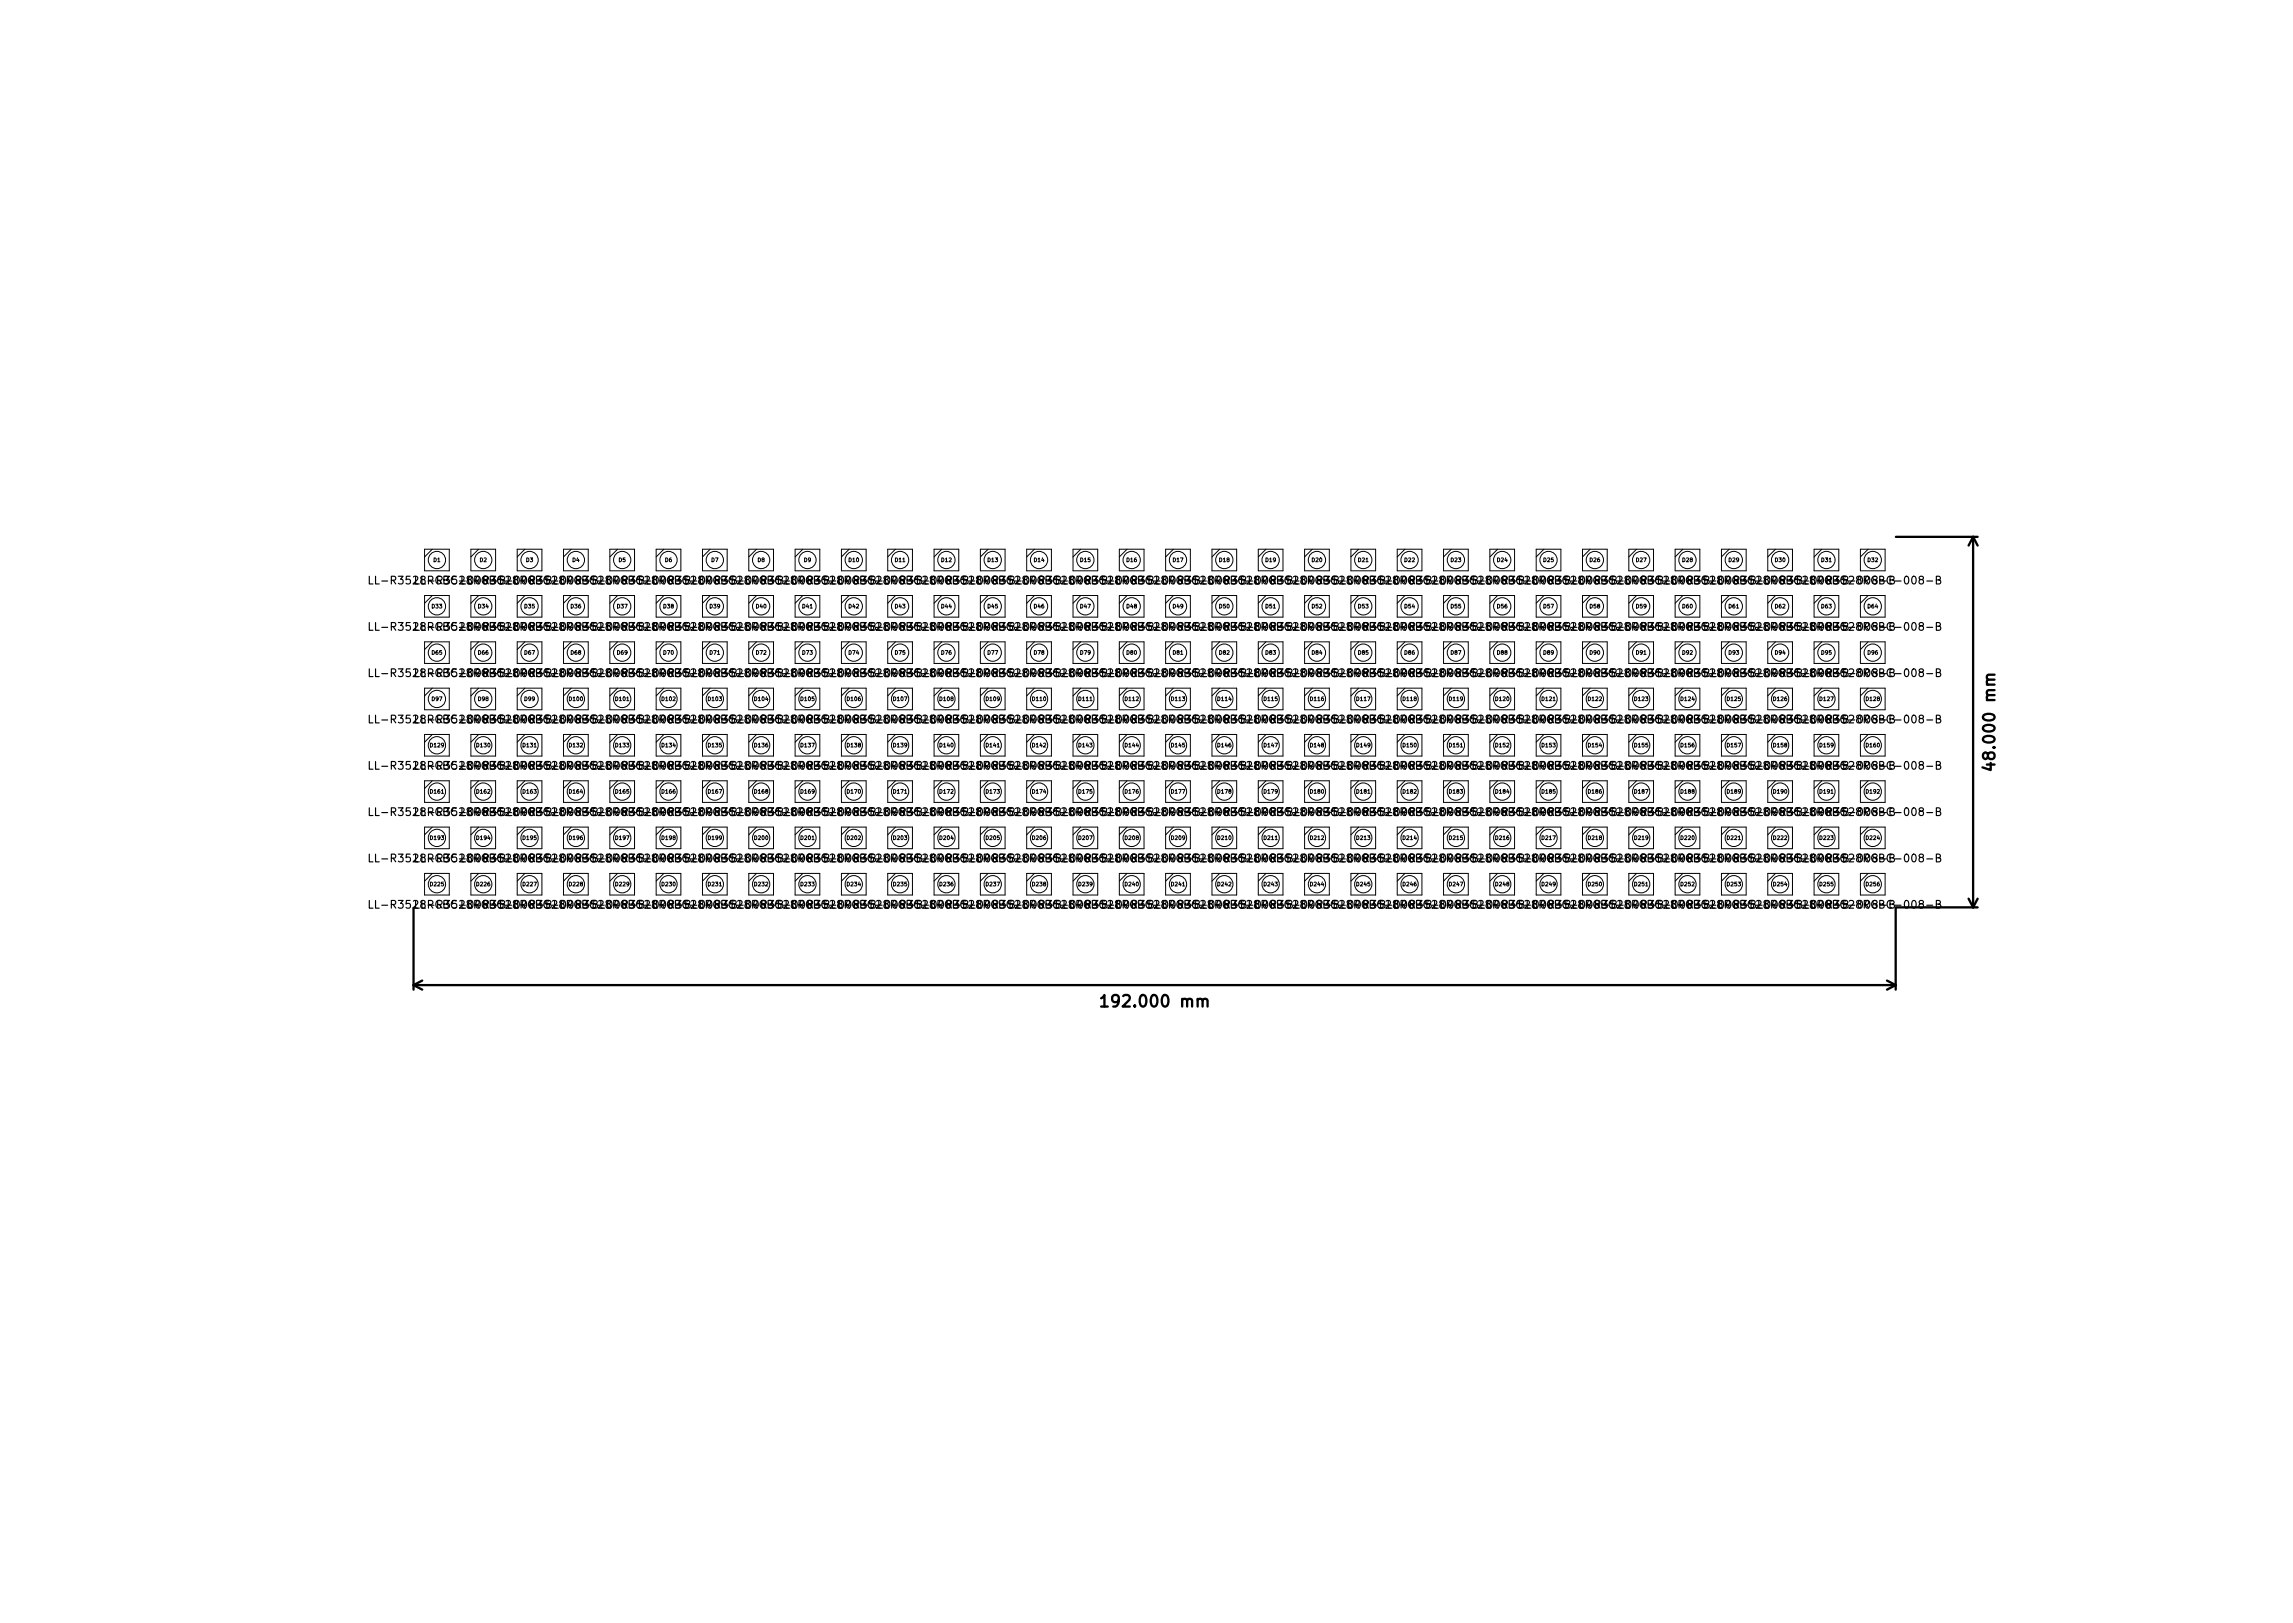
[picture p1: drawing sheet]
<svg xmlns="http://www.w3.org/2000/svg" width="297mm" height="210mm" viewBox="0 0 297 210" stroke-linecap="round" stroke-linejoin="round" font-family="sans-serif">
<defs><g id="words">
<g font-size="2.1">
<text x="258.5" y="98.9" transform="rotate(-90 258.5 98.9)">48.000 mm</text>
<text x="143.6" y="130.5">192.000 mm</text>
</g>
<g font-size="1.4">
<text x="49.3" y="75.7">LL-R3528RGBC-008-B</text>
<text x="49.3" y="81.7">LL-R3528RGBC-008-B</text>
<text x="49.3" y="87.7">LL-R3528RGBC-008-B</text>
<text x="49.3" y="93.7">LL-R3528RGBC-008-B</text>
<text x="49.3" y="99.7">LL-R3528RGBC-008-B</text>
<text x="49.3" y="105.7">LL-R3528RGBC-008-B</text>
<text x="49.3" y="111.7">LL-R3528RGBC-008-B</text>
<text x="49.3" y="117.7">LL-R3528RGBC-008-B</text>
</g>
<g font-size=".7">
<text x="56.2" y="72.8">D1</text>
<text x="62.2" y="72.8">D2</text>
<text x="68.2" y="72.8">D3</text>
<text x="74.2" y="72.8">D4</text>
<text x="80.2" y="72.8">D5</text>
<text x="86.2" y="72.8">D6</text>
<text x="92.2" y="72.8">D7</text>
<text x="98.2" y="72.8">D8</text>
<text x="104.2" y="72.8">D9</text>
<text x="110" y="72.8">D10</text>
<text x="116" y="72.8">D11</text>
<text x="122" y="72.8">D12</text>
<text x="128" y="72.8">D13</text>
<text x="134" y="72.8">D14</text>
<text x="140" y="72.8">D15</text>
<text x="146" y="72.8">D16</text>
<text x="152" y="72.8">D17</text>
<text x="158" y="72.8">D18</text>
<text x="164" y="72.8">D19</text>
<text x="170" y="72.8">D20</text>
<text x="176" y="72.8">D21</text>
<text x="182" y="72.8">D22</text>
<text x="188" y="72.8">D23</text>
<text x="194" y="72.8">D24</text>
<text x="200" y="72.8">D25</text>
<text x="206" y="72.8">D26</text>
<text x="212" y="72.8">D27</text>
<text x="218" y="72.8">D28</text>
<text x="224" y="72.8">D29</text>
<text x="230" y="72.8">D30</text>
<text x="236" y="72.8">D31</text>
<text x="242" y="72.8">D32</text>
<text x="56" y="78.8">D33</text>
<text x="62" y="78.8">D34</text>
<text x="68" y="78.8">D35</text>
<text x="74" y="78.8">D36</text>
<text x="80" y="78.8">D37</text>
<text x="86" y="78.8">D38</text>
<text x="92" y="78.8">D39</text>
<text x="98" y="78.8">D40</text>
<text x="104" y="78.8">D41</text>
<text x="110" y="78.8">D42</text>
<text x="116" y="78.8">D43</text>
<text x="122" y="78.8">D44</text>
<text x="128" y="78.8">D45</text>
<text x="134" y="78.8">D46</text>
<text x="140" y="78.8">D47</text>
<text x="146" y="78.8">D48</text>
<text x="152" y="78.8">D49</text>
<text x="158" y="78.8">D50</text>
<text x="164" y="78.8">D51</text>
<text x="170" y="78.8">D52</text>
<text x="176" y="78.8">D53</text>
<text x="182" y="78.8">D54</text>
<text x="188" y="78.8">D55</text>
<text x="194" y="78.8">D56</text>
<text x="200" y="78.8">D57</text>
<text x="206" y="78.8">D58</text>
<text x="212" y="78.8">D59</text>
<text x="218" y="78.8">D60</text>
<text x="224" y="78.8">D61</text>
<text x="230" y="78.8">D62</text>
<text x="236" y="78.8">D63</text>
<text x="242" y="78.8">D64</text>
<text x="56" y="84.8">D65</text>
<text x="62" y="84.8">D66</text>
<text x="68" y="84.8">D67</text>
<text x="74" y="84.8">D68</text>
<text x="80" y="84.8">D69</text>
<text x="86" y="84.8">D70</text>
<text x="92" y="84.8">D71</text>
<text x="98" y="84.8">D72</text>
<text x="104" y="84.8">D73</text>
<text x="110" y="84.8">D74</text>
<text x="116" y="84.8">D75</text>
<text x="122" y="84.8">D76</text>
<text x="128" y="84.8">D77</text>
<text x="134" y="84.8">D78</text>
<text x="140" y="84.8">D79</text>
<text x="146" y="84.8">D80</text>
<text x="152" y="84.8">D81</text>
<text x="158" y="84.8">D82</text>
<text x="164" y="84.8">D83</text>
<text x="170" y="84.8">D84</text>
<text x="176" y="84.8">D85</text>
<text x="182" y="84.8">D86</text>
<text x="188" y="84.8">D87</text>
<text x="194" y="84.8">D88</text>
<text x="200" y="84.8">D89</text>
<text x="206" y="84.8">D90</text>
<text x="212" y="84.8">D91</text>
<text x="218" y="84.8">D92</text>
<text x="224" y="84.8">D93</text>
<text x="230" y="84.8">D94</text>
<text x="236" y="84.8">D95</text>
<text x="242" y="84.8">D96</text>
<text x="56" y="90.8">D97</text>
<text x="62" y="90.8">D98</text>
<text x="68" y="90.8">D99</text>
<text x="73.8" y="90.8">D100</text>
<text x="79.8" y="90.8">D101</text>
<text x="85.8" y="90.8">D102</text>
<text x="91.8" y="90.8">D103</text>
<text x="97.8" y="90.8">D104</text>
<text x="103.8" y="90.8">D105</text>
<text x="109.8" y="90.8">D106</text>
<text x="115.8" y="90.8">D107</text>
<text x="121.8" y="90.8">D108</text>
<text x="127.8" y="90.8">D109</text>
<text x="133.8" y="90.8">D110</text>
<text x="139.8" y="90.8">D111</text>
<text x="145.8" y="90.8">D112</text>
<text x="151.8" y="90.8">D113</text>
<text x="157.8" y="90.8">D114</text>
<text x="163.8" y="90.8">D115</text>
<text x="169.8" y="90.8">D116</text>
<text x="175.8" y="90.8">D117</text>
<text x="181.8" y="90.8">D118</text>
<text x="187.8" y="90.8">D119</text>
<text x="193.8" y="90.8">D120</text>
<text x="199.8" y="90.8">D121</text>
<text x="205.8" y="90.8">D122</text>
<text x="211.8" y="90.8">D123</text>
<text x="217.8" y="90.8">D124</text>
<text x="223.8" y="90.8">D125</text>
<text x="229.8" y="90.8">D126</text>
<text x="235.8" y="90.8">D127</text>
<text x="241.8" y="90.8">D128</text>
<text x="55.8" y="96.8">D129</text>
<text x="61.8" y="96.8">D130</text>
<text x="67.8" y="96.8">D131</text>
<text x="73.8" y="96.8">D132</text>
<text x="79.8" y="96.8">D133</text>
<text x="85.8" y="96.8">D134</text>
<text x="91.8" y="96.8">D135</text>
<text x="97.8" y="96.8">D136</text>
<text x="103.8" y="96.8">D137</text>
<text x="109.8" y="96.8">D138</text>
<text x="115.8" y="96.8">D139</text>
<text x="121.8" y="96.8">D140</text>
<text x="127.8" y="96.8">D141</text>
<text x="133.8" y="96.8">D142</text>
<text x="139.8" y="96.8">D143</text>
<text x="145.8" y="96.8">D144</text>
<text x="151.8" y="96.8">D145</text>
<text x="157.8" y="96.8">D146</text>
<text x="163.8" y="96.8">D147</text>
<text x="169.8" y="96.8">D148</text>
<text x="175.8" y="96.8">D149</text>
<text x="181.8" y="96.8">D150</text>
<text x="187.8" y="96.8">D151</text>
<text x="193.8" y="96.8">D152</text>
<text x="199.8" y="96.8">D153</text>
<text x="205.8" y="96.8">D154</text>
<text x="211.8" y="96.8">D155</text>
<text x="217.8" y="96.8">D156</text>
<text x="223.8" y="96.8">D157</text>
<text x="229.8" y="96.8">D158</text>
<text x="235.8" y="96.8">D159</text>
<text x="241.8" y="96.8">D160</text>
<text x="55.8" y="102.8">D161</text>
<text x="61.8" y="102.8">D162</text>
<text x="67.8" y="102.8">D163</text>
<text x="73.8" y="102.8">D164</text>
<text x="79.8" y="102.8">D165</text>
<text x="85.8" y="102.8">D166</text>
<text x="91.8" y="102.8">D167</text>
<text x="97.8" y="102.8">D168</text>
<text x="103.8" y="102.8">D169</text>
<text x="109.8" y="102.8">D170</text>
<text x="115.8" y="102.8">D171</text>
<text x="121.8" y="102.8">D172</text>
<text x="127.8" y="102.8">D173</text>
<text x="133.8" y="102.8">D174</text>
<text x="139.8" y="102.8">D175</text>
<text x="145.8" y="102.8">D176</text>
<text x="151.8" y="102.8">D177</text>
<text x="157.8" y="102.8">D178</text>
<text x="163.8" y="102.8">D179</text>
<text x="169.8" y="102.8">D180</text>
<text x="175.8" y="102.8">D181</text>
<text x="181.8" y="102.8">D182</text>
<text x="187.8" y="102.8">D183</text>
<text x="193.8" y="102.8">D184</text>
<text x="199.8" y="102.8">D185</text>
<text x="205.8" y="102.8">D186</text>
<text x="211.8" y="102.8">D187</text>
<text x="217.8" y="102.8">D188</text>
<text x="223.8" y="102.8">D189</text>
<text x="229.8" y="102.8">D190</text>
<text x="235.8" y="102.8">D191</text>
<text x="241.8" y="102.8">D192</text>
<text x="55.8" y="108.8">D193</text>
<text x="61.8" y="108.8">D194</text>
<text x="67.8" y="108.8">D195</text>
<text x="73.8" y="108.8">D196</text>
<text x="79.8" y="108.8">D197</text>
<text x="85.8" y="108.8">D198</text>
<text x="91.8" y="108.8">D199</text>
<text x="97.8" y="108.8">D200</text>
<text x="103.8" y="108.8">D201</text>
<text x="109.8" y="108.8">D202</text>
<text x="115.8" y="108.8">D203</text>
<text x="121.8" y="108.8">D204</text>
<text x="127.8" y="108.8">D205</text>
<text x="133.8" y="108.8">D206</text>
<text x="139.8" y="108.8">D207</text>
<text x="145.8" y="108.8">D208</text>
<text x="151.8" y="108.8">D209</text>
<text x="157.8" y="108.8">D210</text>
<text x="163.8" y="108.8">D211</text>
<text x="169.8" y="108.8">D212</text>
<text x="175.8" y="108.8">D213</text>
<text x="181.8" y="108.8">D214</text>
<text x="187.8" y="108.8">D215</text>
<text x="193.8" y="108.8">D216</text>
<text x="199.8" y="108.8">D217</text>
<text x="205.8" y="108.8">D218</text>
<text x="211.8" y="108.8">D219</text>
<text x="217.8" y="108.8">D220</text>
<text x="223.8" y="108.8">D221</text>
<text x="229.8" y="108.8">D222</text>
<text x="235.8" y="108.8">D223</text>
<text x="241.8" y="108.8">D224</text>
<text x="55.8" y="114.8">D225</text>
<text x="61.8" y="114.8">D226</text>
<text x="67.8" y="114.8">D227</text>
<text x="73.8" y="114.8">D228</text>
<text x="79.8" y="114.8">D229</text>
<text x="85.8" y="114.8">D230</text>
<text x="91.8" y="114.8">D231</text>
<text x="97.8" y="114.8">D232</text>
<text x="103.8" y="114.8">D233</text>
<text x="109.8" y="114.8">D234</text>
<text x="115.8" y="114.8">D235</text>
<text x="121.8" y="114.8">D236</text>
<text x="127.8" y="114.8">D237</text>
<text x="133.8" y="114.8">D238</text>
<text x="139.8" y="114.8">D239</text>
<text x="145.8" y="114.8">D240</text>
<text x="151.8" y="114.8">D241</text>
<text x="157.8" y="114.8">D242</text>
<text x="163.8" y="114.8">D243</text>
<text x="169.8" y="114.8">D244</text>
<text x="175.8" y="114.8">D245</text>
<text x="181.8" y="114.8">D246</text>
<text x="187.8" y="114.8">D247</text>
<text x="193.8" y="114.8">D248</text>
<text x="199.8" y="114.8">D249</text>
<text x="205.8" y="114.8">D250</text>
<text x="211.8" y="114.8">D251</text>
<text x="217.8" y="114.8">D252</text>
<text x="223.8" y="114.8">D253</text>
<text x="229.8" y="114.8">D254</text>
<text x="235.8" y="114.8">D255</text>
<text x="241.8" y="114.8">D256</text>
</g>
</g></defs>
<g fill="none" stroke="#000" stroke-width=".3">
<path d="M245.6 69.5h10.6M255.6 69.5v48M255.6 69.5l.6 1.2M255.6 69.5l-.6 1.2M257.9 98.8v1l-1.1-.4M258.4 87.4l-1 .1v.3l.2 .2M53.6 117.6v10.6M245.6 117.6v10.6M245.6 117.5h10.6M255 116.4l.6 1.1M256.2 116.4l-.6 1.1M53.6 127.6h192"/>
<path d="M53.6 127.6l1.1 .6M54.7 127l-1.1 .6M142.6 129.3l.5-.4v1.5M142.6 130.4h.9M155.8 129.6l.2-.2 .4 .1v.9M244.4 127l1.2 .6M245.6 127.6l-1.2 .6"/>
</g>
<g fill="none" stroke="#000" stroke-width=".13">
<path d="M55 71.1h3.2v2.8h-3.2zM55 77.1h3.2v2.8h-3.2zM56 71.1l-1 1M56 77.1l-1 1M61 71.1h3.2v2.8h-3.2zM61 77.1h3.2v2.8h-3.2zM62 71.1l-1 1M62 77.1l-1 1M67 71.1h3.2v2.8h-3.2zM67 77.1h3.2v2.8h-3.2zM68 71.1l-1 1M68 77.1l-1 1"/>
<path d="M73 71.1h3.2v2.8h-3.2zM73 77.1h3.2v2.8h-3.2zM74 71.1l-1 1M74 77.1l-1 1M79 71.1h3.2v2.8h-3.2zM79 77.1h3.2v2.8h-3.2zM80 71.1l-1 1M80 77.1l-1 1M85 71.1h3.2v2.8h-3.2zM85 77.1h3.2v2.8h-3.2zM86 71.1l-1 1M86 77.1l-1 1"/>
<path d="M91 71.1h3.2v2.8h-3.2zM91 77.1h3.2v2.8h-3.2zM92 71.1l-1 1M92 77.1l-1 1M97 71.1h3.2v2.8h-3.2zM97 77.1h3.2v2.8h-3.2zM98 71.1l-1 1M98 77.1l-1 1M103 71.1h3.2v2.8h-3.2zM103 77.1h3.2v2.8h-3.2zM104 71.1l-1 1M104 77.1l-1 1"/>
<path d="M109 71.1h3.2v2.8h-3.2zM109 77.1h3.2v2.8h-3.2zM110 71.1l-1 1M110 77.1l-1 1M115 71.1h3.2v2.8h-3.2zM115 77.1h3.2v2.8h-3.2zM116 71.1l-1 1M116 77.1l-1 1M121 71.1h3.2v2.8h-3.2zM121 77.1h3.2v2.8h-3.2zM122 71.1l-1 1M122 77.1l-1 1"/>
<path d="M127 71.1h3.2v2.8h-3.2zM127 77.1h3.2v2.8h-3.2zM128 71.1l-1 1M128 77.1l-1 1M133 71.1h3.2v2.8h-3.2zM133 77.1h3.2v2.8h-3.2zM134 71.1l-1 1M134 77.1l-1 1M139 71.1h3.2v2.8h-3.2zM139 77.1h3.2v2.8h-3.2zM140 71.1l-1 1M140 77.1l-1 1"/>
<path d="M145 71.1h3.2v2.8h-3.2zM145 77.1h3.2v2.8h-3.2zM146 71.1l-1 1M146 77.1l-1 1M151 71.1h3.2v2.8h-3.2zM151 77.1h3.2v2.8h-3.2zM152 71.1l-1 1M152 77.1l-1 1M157 71.1h3.2v2.8h-3.2zM157 77.1h3.2v2.8h-3.2zM158 71.1l-1 1M158 77.1l-1 1"/>
<path d="M163 71.1h3.2v2.8h-3.2zM163 77.1h3.2v2.8h-3.2zM164 71.1l-1 1M164 77.1l-1 1M169 71.1h3.2v2.8h-3.2zM169 77.1h3.2v2.8h-3.2zM170 71.1l-1 1M170 77.1l-1 1M175 71.1h3.2v2.8h-3.2zM175 77.1h3.2v2.8h-3.2zM176 71.1l-1 1M176 77.1l-1 1"/>
<path d="M181 71.1h3.2v2.8h-3.2zM181 77.1h3.2v2.8h-3.2zM182 71.1l-1 1M182 77.1l-1 1M187 71.1h3.2v2.8h-3.2zM187 77.1h3.2v2.8h-3.2zM188 71.1l-1 1M188 77.1l-1 1M193 71.1h3.2v2.8h-3.2zM193 77.1h3.2v2.8h-3.2zM194 71.1l-1 1M194 77.1l-1 1"/>
<path d="M199 71.1h3.2v2.8h-3.2zM199 77.1h3.2v2.8h-3.2zM200 71.1l-1 1M200 77.1l-1 1M205 71.1h3.2v2.8h-3.2zM205 77.1h3.2v2.8h-3.2zM206 71.1l-1 1M206 77.1l-1 1M211 71.1h3.2v2.8h-3.2zM211 77.1h3.2v2.8h-3.2zM212 71.1l-1 1M212 77.1l-1 1"/>
<path d="M217 71.1h3.2v2.8h-3.2zM217 77.1h3.2v2.8h-3.2zM218 71.1l-1 1M218 77.1l-1 1M223 71.1h3.2v2.8h-3.2zM223 77.1h3.2v2.8h-3.2zM224 71.1l-1 1M224 77.1l-1 1M229 71.1h3.2v2.8h-3.2zM229 77.1h3.2v2.8h-3.2zM230 71.1l-1 1M230 77.1l-1 1"/>
<path d="M235 71.1h3.2v2.8h-3.2zM235 77.1h3.2v2.8h-3.2zM236 71.1l-1 1M236 77.1l-1 1M241 71.1h3.2v2.8h-3.2zM241 77.1h3.2v2.8h-3.2zM242 71.1l-1 1M242 77.1l-1 1M55 83.1h3.2v2.8h-3.2zM55 89.1h3.2v2.8h-3.2zM55 95.1h3.2v2.8h-3.2zM56 83.1l-1 1"/>
<path d="M56 89.1l-1 1M56 95.1l-1 1M61 83.1h3.2v2.8h-3.2zM61 89.1h3.2v2.8h-3.2zM61 95.1h3.2v2.8h-3.2zM62 83.1l-1 1M62 89.1l-1 1M62 95.1l-1 1M67 83.1h3.2v2.8h-3.2zM67 89.1h3.2v2.8h-3.2zM67 95.1h3.2v2.8h-3.2zM68 83.1l-1 1"/>
<path d="M68 89.1l-1 1M68 95.1l-1 1M73 83.1h3.2v2.8h-3.2zM73 89.1h3.2v2.8h-3.2zM73 95.1h3.2v2.8h-3.2zM74 83.1l-1 1M74 89.1l-1 1M74 95.1l-1 1M79 83.1h3.2v2.8h-3.2zM79 89.1h3.2v2.8h-3.2zM79 95.1h3.2v2.8h-3.2zM80 83.1l-1 1"/>
<path d="M80 89.1l-1 1M80 95.1l-1 1M85 83.1h3.2v2.8h-3.2zM85 89.1h3.2v2.8h-3.2zM85 95.1h3.2v2.8h-3.2zM86 83.1l-1 1M86 89.1l-1 1M86 95.1l-1 1M91 83.1h3.2v2.8h-3.2zM91 89.1h3.2v2.8h-3.2zM91 95.1h3.2v2.8h-3.2zM92 83.1l-1 1"/>
<path d="M92 89.1l-1 1M92 95.1l-1 1M97 83.1h3.2v2.8h-3.2zM97 89.1h3.2v2.8h-3.2zM97 95.1h3.2v2.8h-3.2zM98 83.1l-1 1M98 89.1l-1 1M98 95.1l-1 1M103 83.1h3.2v2.8h-3.2zM103 89.1h3.2v2.8h-3.2zM103 95.1h3.2v2.8h-3.2zM104 83.1l-1 1"/>
<path d="M104 89.1l-1 1M104 95.1l-1 1M109 83.1h3.2v2.8h-3.2zM109 89.1h3.2v2.8h-3.2zM109 95.1h3.2v2.8h-3.2zM110 83.1l-1 1M110 89.1l-1 1M110 95.1l-1 1M115 83.1h3.2v2.8h-3.2zM115 89.1h3.2v2.8h-3.2zM115 95.1h3.2v2.8h-3.2zM116 83.1l-1 1"/>
<path d="M116 89.1l-1 1M116 95.1l-1 1M121 83.1h3.2v2.8h-3.2zM121 89.1h3.2v2.8h-3.2zM121 95.1h3.2v2.8h-3.2zM122 83.1l-1 1M122 89.1l-1 1M122 95.1l-1 1M127 83.1h3.2v2.8h-3.2zM127 89.1h3.2v2.8h-3.2zM127 95.1h3.2v2.8h-3.2zM128 83.1l-1 1"/>
<path d="M128 89.1l-1 1M128 95.1l-1 1M133 83.1h3.2v2.8h-3.2zM133 89.1h3.2v2.8h-3.2zM133 95.1h3.2v2.8h-3.2zM134 83.1l-1 1M134 89.1l-1 1M134 95.1l-1 1M139 83.1h3.2v2.8h-3.2zM139 89.1h3.2v2.8h-3.2zM139 95.1h3.2v2.8h-3.2zM140 83.1l-1 1"/>
<path d="M140 89.1l-1 1M140 95.1l-1 1M145 83.1h3.2v2.8h-3.2zM145 89.1h3.2v2.8h-3.2zM145 95.1h3.2v2.8h-3.2zM146 83.1l-1 1M146 89.1l-1 1M146 95.1l-1 1M151 83.1h3.2v2.8h-3.2zM151 89.1h3.2v2.8h-3.2zM151 95.1h3.2v2.8h-3.2zM152 83.1l-1 1"/>
<path d="M152 89.1l-1 1M152 95.1l-1 1M157 83.1h3.2v2.8h-3.2zM157 89.1h3.2v2.8h-3.2zM157 95.1h3.2v2.8h-3.2zM158 83.1l-1 1M158 89.1l-1 1M158 95.1l-1 1M163 83.1h3.2v2.8h-3.2zM163 89.1h3.2v2.8h-3.2zM163 95.1h3.2v2.8h-3.2zM164 83.1l-1 1"/>
<path d="M164 89.1l-1 1M164 95.1l-1 1M169 83.1h3.2v2.8h-3.2zM169 89.1h3.2v2.8h-3.2zM169 95.1h3.2v2.8h-3.2zM170 83.1l-1 1M170 89.1l-1 1M170 95.1l-1 1M175 83.1h3.2v2.8h-3.2zM175 89.1h3.2v2.8h-3.2zM175 95.1h3.2v2.8h-3.2zM176 83.1l-1 1"/>
<path d="M176 89.1l-1 1M176 95.1l-1 1M181 83.1h3.2v2.8h-3.2zM181 89.1h3.2v2.8h-3.2zM181 95.1h3.2v2.8h-3.2zM182 83.1l-1 1M182 89.1l-1 1M182 95.1l-1 1M187 83.1h3.2v2.8h-3.2zM187 89.1h3.2v2.8h-3.2zM187 95.1h3.2v2.8h-3.2zM188 83.1l-1 1"/>
<path d="M188 89.1l-1 1M188 95.1l-1 1M193 83.1h3.2v2.8h-3.2zM193 89.1h3.2v2.8h-3.2zM193 95.1h3.2v2.8h-3.2zM194 83.1l-1 1M194 89.1l-1 1M194 95.1l-1 1M199 83.1h3.2v2.8h-3.2zM199 89.1h3.2v2.8h-3.2zM199 95.1h3.2v2.8h-3.2zM200 83.1l-1 1"/>
<path d="M200 89.1l-1 1M200 95.1l-1 1M205 83.1h3.2v2.8h-3.2zM205 89.1h3.2v2.8h-3.2zM205 95.1h3.2v2.8h-3.2zM206 83.1l-1 1M206 89.1l-1 1M206 95.1l-1 1M211 83.1h3.2v2.8h-3.2zM211 89.1h3.2v2.8h-3.2zM211 95.1h3.2v2.8h-3.2zM212 83.1l-1 1"/>
<path d="M212 89.1l-1 1M212 95.1l-1 1M217 83.1h3.2v2.8h-3.2zM217 89.1h3.2v2.8h-3.2zM217 95.1h3.2v2.8h-3.2zM218 83.1l-1 1M218 89.1l-1 1M218 95.1l-1 1M223 83.1h3.2v2.8h-3.2zM223 89.1h3.2v2.8h-3.2zM223 95.1h3.2v2.8h-3.2zM224 83.1l-1 1"/>
<path d="M224 89.1l-1 1M224 95.1l-1 1M229 83.1h3.2v2.8h-3.2zM229 89.1h3.2v2.8h-3.2zM229 95.1h3.2v2.8h-3.2zM230 83.1l-1 1M230 89.1l-1 1M230 95.1l-1 1M235 83.1h3.2v2.8h-3.2zM235 89.1h3.2v2.8h-3.2zM235 95.1h3.2v2.8h-3.2zM236 83.1l-1 1"/>
<path d="M236 89.1l-1 1M236 95.1l-1 1M241 83.1h3.2v2.8h-3.2zM241 89.1h3.2v2.8h-3.2zM241 95.1h3.2v2.8h-3.2zM242 83.1l-1 1M242 89.1l-1 1M242 95.1l-1 1M55 101.1h3.2v2.8h-3.2zM55 107.1h3.2v2.8h-3.2zM55 113.1h3.2v2.8h-3.2zM56 101.1l-1 1"/>
<path d="M56 107.1l-1 1M56 113.1l-1 1M61 101.1h3.2v2.8h-3.2zM61 107.1h3.2v2.8h-3.2zM61 113.1h3.2v2.8h-3.2zM62 101.1l-1 1M62 107.1l-1 1M62 113.1l-1 1M67 101.1h3.2v2.8h-3.2zM67 107.1h3.2v2.8h-3.2zM67 113.1h3.2v2.8h-3.2zM68 101.1l-1 1"/>
<path d="M68 107.1l-1 1M68 113.1l-1 1M73 101.1h3.2v2.8h-3.2zM73 107.1h3.2v2.8h-3.2zM73 113.1h3.2v2.8h-3.2zM74 101.1l-1 1M74 107.1l-1 1M74 113.1l-1 1M79 101.1h3.2v2.8h-3.2zM79 107.1h3.2v2.8h-3.2zM79 113.1h3.2v2.8h-3.2zM80 101.1l-1 1"/>
<path d="M80 107.1l-1 1M80 113.1l-1 1M85 101.1h3.2v2.8h-3.2zM85 107.1h3.2v2.8h-3.2zM85 113.1h3.2v2.8h-3.2zM86 101.1l-1 1M86 107.1l-1 1M86 113.1l-1 1M91 101.1h3.2v2.8h-3.2zM91 107.1h3.2v2.8h-3.2zM91 113.1h3.2v2.8h-3.2zM92 101.1l-1 1"/>
<path d="M92 107.1l-1 1M92 113.1l-1 1M97 101.1h3.2v2.8h-3.2zM97 107.1h3.2v2.8h-3.2zM97 113.1h3.2v2.8h-3.2zM98 101.1l-1 1M98 107.1l-1 1M98 113.1l-1 1M103 101.1h3.2v2.8h-3.2zM103 107.1h3.2v2.8h-3.2zM103 113.1h3.2v2.8h-3.2zM104 101.1l-1 1"/>
<path d="M104 107.1l-1 1M104 113.1l-1 1M109 101.1h3.2v2.8h-3.2zM109 107.1h3.2v2.8h-3.2zM109 113.1h3.2v2.8h-3.2zM110 101.1l-1 1M110 107.1l-1 1M110 113.1l-1 1M115 101.1h3.2v2.8h-3.2zM115 107.1h3.2v2.8h-3.2zM115 113.1h3.2v2.8h-3.2zM116 101.1l-1 1"/>
<path d="M116 107.1l-1 1M116 113.1l-1 1M121 101.1h3.2v2.8h-3.2zM121 107.1h3.2v2.8h-3.2zM121 113.1h3.2v2.8h-3.2zM122 101.1l-1 1M122 107.1l-1 1M122 113.1l-1 1M127 101.1h3.2v2.8h-3.2zM127 107.1h3.2v2.8h-3.2zM127 113.1h3.2v2.8h-3.2zM128 101.1l-1 1"/>
<path d="M128 107.1l-1 1M128 113.1l-1 1M133 101.1h3.2v2.8h-3.2zM133 107.1h3.2v2.8h-3.2zM133 113.1h3.2v2.8h-3.2zM134 101.1l-1 1M134 107.1l-1 1M134 113.1l-1 1M139 101.1h3.2v2.8h-3.2zM139 107.1h3.2v2.8h-3.2zM139 113.1h3.2v2.8h-3.2zM140 101.1l-1 1"/>
<path d="M140 107.1l-1 1M140 113.1l-1 1M145 101.1h3.2v2.8h-3.2zM145 107.1h3.2v2.8h-3.2zM145 113.1h3.2v2.8h-3.2zM146 101.1l-1 1M146 107.1l-1 1M146 113.1l-1 1M151 101.1h3.2v2.8h-3.2zM151 107.1h3.2v2.8h-3.2zM151 113.1h3.2v2.8h-3.2zM152 101.1l-1 1"/>
<path d="M152 107.1l-1 1M152 113.1l-1 1M157 101.1h3.2v2.8h-3.2zM157 107.1h3.2v2.8h-3.2zM157 113.1h3.2v2.8h-3.2zM158 101.1l-1 1M158 107.1l-1 1M158 113.1l-1 1M163 101.1h3.2v2.8h-3.2zM163 107.1h3.2v2.8h-3.2zM163 113.1h3.2v2.8h-3.2zM164 101.1l-1 1"/>
<path d="M164 107.1l-1 1M164 113.1l-1 1M169 101.1h3.2v2.8h-3.2zM169 107.1h3.2v2.8h-3.2zM169 113.1h3.2v2.8h-3.2zM170 101.1l-1 1M170 107.1l-1 1M170 113.1l-1 1M175 101.1h3.2v2.8h-3.2zM175 107.1h3.2v2.8h-3.2zM175 113.1h3.2v2.8h-3.2zM176 101.1l-1 1"/>
<path d="M176 107.1l-1 1M176 113.1l-1 1M181 101.1h3.2v2.8h-3.2zM181 107.1h3.2v2.8h-3.2zM181 113.1h3.2v2.8h-3.2zM182 101.1l-1 1M182 107.1l-1 1M182 113.1l-1 1M187 101.1h3.2v2.8h-3.2zM187 107.1h3.2v2.8h-3.2zM187 113.1h3.2v2.8h-3.2zM188 101.1l-1 1"/>
<path d="M188 107.1l-1 1M188 113.1l-1 1M193 101.1h3.2v2.8h-3.2zM193 107.1h3.2v2.8h-3.2zM193 113.1h3.2v2.8h-3.2zM194 101.1l-1 1M194 107.1l-1 1M194 113.1l-1 1M199 101.1h3.2v2.8h-3.2zM199 107.1h3.2v2.8h-3.2zM199 113.1h3.2v2.8h-3.2zM200 101.1l-1 1"/>
<path d="M200 107.1l-1 1M200 113.1l-1 1M205 101.1h3.2v2.8h-3.2zM205 107.1h3.2v2.8h-3.2zM205 113.1h3.2v2.8h-3.2zM206 101.1l-1 1M206 107.1l-1 1M206 113.1l-1 1M211 101.1h3.2v2.8h-3.2zM211 107.1h3.2v2.8h-3.2zM211 113.1h3.2v2.8h-3.2zM212 101.1l-1 1"/>
<path d="M212 107.1l-1 1M212 113.1l-1 1M217 101.1h3.2v2.8h-3.2zM217 107.1h3.2v2.8h-3.2zM217 113.1h3.2v2.8h-3.2zM218 101.1l-1 1M218 107.1l-1 1M218 113.1l-1 1M223 101.1h3.2v2.8h-3.2zM223 107.1h3.2v2.8h-3.2zM223 113.1h3.2v2.8h-3.2zM224 101.1l-1 1"/>
<path d="M224 107.1l-1 1M224 113.1l-1 1M229 101.1h3.2v2.8h-3.2zM229 107.1h3.2v2.8h-3.2zM229 113.1h3.2v2.8h-3.2zM230 101.1l-1 1M230 107.1l-1 1M230 113.1l-1 1M235 101.1h3.2v2.8h-3.2zM235 107.1h3.2v2.8h-3.2zM235 113.1h3.2v2.8h-3.2zM236 101.1l-1 1"/>
<path d="M236 107.1l-1 1M236 113.1l-1 1M241 101.1h3.2v2.8h-3.2zM241 107.1h3.2v2.8h-3.2zM241 113.1h3.2v2.8h-3.2zM242 101.1l-1 1M242 107.1l-1 1M242 113.1l-1 1"/>
<circle cx="56.6" cy="72.5" r="1.12"/>
<circle cx="56.6" cy="78.5" r="1.12"/>
<circle cx="62.6" cy="72.5" r="1.12"/>
<circle cx="62.6" cy="78.5" r="1.12"/>
<circle cx="68.6" cy="72.5" r="1.12"/>
<circle cx="68.6" cy="78.5" r="1.12"/>
<circle cx="74.6" cy="72.5" r="1.12"/>
<circle cx="74.6" cy="78.5" r="1.12"/>
<circle cx="80.6" cy="72.5" r="1.12"/>
<circle cx="80.6" cy="78.5" r="1.12"/>
<circle cx="86.6" cy="72.5" r="1.12"/>
<circle cx="86.6" cy="78.5" r="1.12"/>
<circle cx="92.6" cy="72.5" r="1.12"/>
<circle cx="92.6" cy="78.5" r="1.12"/>
<circle cx="98.6" cy="72.5" r="1.12"/>
<circle cx="98.6" cy="78.5" r="1.12"/>
<circle cx="104.6" cy="72.5" r="1.12"/>
<circle cx="104.6" cy="78.5" r="1.12"/>
<circle cx="110.6" cy="72.5" r="1.12"/>
<circle cx="110.6" cy="78.5" r="1.12"/>
<circle cx="116.6" cy="72.5" r="1.12"/>
<circle cx="116.6" cy="78.5" r="1.12"/>
<circle cx="122.6" cy="72.5" r="1.12"/>
<circle cx="122.6" cy="78.5" r="1.12"/>
<circle cx="128.6" cy="72.5" r="1.12"/>
<circle cx="128.6" cy="78.5" r="1.12"/>
<circle cx="134.6" cy="72.5" r="1.12"/>
<circle cx="134.6" cy="78.5" r="1.12"/>
<circle cx="140.6" cy="72.5" r="1.12"/>
<circle cx="140.6" cy="78.5" r="1.12"/>
<circle cx="146.6" cy="72.5" r="1.12"/>
<circle cx="146.6" cy="78.5" r="1.12"/>
<circle cx="152.6" cy="72.5" r="1.12"/>
<circle cx="152.6" cy="78.5" r="1.12"/>
<circle cx="158.6" cy="72.5" r="1.12"/>
<circle cx="158.6" cy="78.5" r="1.12"/>
<circle cx="164.6" cy="72.5" r="1.12"/>
<circle cx="164.6" cy="78.5" r="1.12"/>
<circle cx="170.6" cy="72.5" r="1.12"/>
<circle cx="170.6" cy="78.5" r="1.12"/>
<circle cx="176.6" cy="72.5" r="1.12"/>
<circle cx="176.6" cy="78.5" r="1.12"/>
<circle cx="182.6" cy="72.5" r="1.12"/>
<circle cx="182.6" cy="78.5" r="1.12"/>
<circle cx="188.6" cy="72.5" r="1.12"/>
<circle cx="188.6" cy="78.5" r="1.12"/>
<circle cx="194.6" cy="72.5" r="1.12"/>
<circle cx="194.6" cy="78.5" r="1.12"/>
<circle cx="200.6" cy="72.5" r="1.12"/>
<circle cx="200.6" cy="78.5" r="1.12"/>
<circle cx="206.6" cy="72.5" r="1.12"/>
<circle cx="206.6" cy="78.5" r="1.12"/>
<circle cx="212.6" cy="72.5" r="1.12"/>
<circle cx="212.6" cy="78.5" r="1.12"/>
<circle cx="218.6" cy="72.5" r="1.12"/>
<circle cx="218.6" cy="78.5" r="1.12"/>
<circle cx="224.6" cy="72.5" r="1.12"/>
<circle cx="224.6" cy="78.5" r="1.12"/>
<circle cx="230.6" cy="72.5" r="1.12"/>
<circle cx="230.6" cy="78.5" r="1.12"/>
<circle cx="236.6" cy="72.5" r="1.12"/>
<circle cx="236.6" cy="78.5" r="1.12"/>
<circle cx="242.6" cy="72.5" r="1.12"/>
<circle cx="242.6" cy="78.5" r="1.12"/>
<circle cx="56.6" cy="84.5" r="1.12"/>
<circle cx="56.6" cy="96.5" r="1.12"/>
<circle cx="56.6" cy="90.5" r="1.12"/>
<circle cx="62.6" cy="84.5" r="1.12"/>
<circle cx="62.6" cy="96.5" r="1.12"/>
<circle cx="62.6" cy="90.5" r="1.12"/>
<circle cx="68.6" cy="84.5" r="1.12"/>
<circle cx="68.6" cy="96.5" r="1.12"/>
<circle cx="68.6" cy="90.5" r="1.12"/>
<circle cx="74.6" cy="84.5" r="1.12"/>
<circle cx="74.6" cy="96.5" r="1.12"/>
<circle cx="74.6" cy="90.5" r="1.12"/>
<circle cx="80.6" cy="84.5" r="1.12"/>
<circle cx="80.6" cy="96.5" r="1.12"/>
<circle cx="80.6" cy="90.5" r="1.12"/>
<circle cx="86.6" cy="84.5" r="1.12"/>
<circle cx="86.6" cy="96.5" r="1.12"/>
<circle cx="86.6" cy="90.5" r="1.12"/>
<circle cx="92.6" cy="84.5" r="1.12"/>
<circle cx="92.6" cy="96.5" r="1.12"/>
<circle cx="92.6" cy="90.5" r="1.12"/>
<circle cx="98.6" cy="84.5" r="1.12"/>
<circle cx="98.6" cy="96.5" r="1.12"/>
<circle cx="98.6" cy="90.5" r="1.12"/>
<circle cx="104.6" cy="84.5" r="1.12"/>
<circle cx="104.6" cy="96.5" r="1.12"/>
<circle cx="104.6" cy="90.5" r="1.12"/>
<circle cx="110.6" cy="84.5" r="1.12"/>
<circle cx="110.6" cy="96.5" r="1.12"/>
<circle cx="110.6" cy="90.5" r="1.12"/>
<circle cx="116.6" cy="84.5" r="1.12"/>
<circle cx="116.6" cy="96.5" r="1.12"/>
<circle cx="116.6" cy="90.5" r="1.12"/>
<circle cx="122.6" cy="84.5" r="1.12"/>
<circle cx="122.6" cy="96.5" r="1.12"/>
<circle cx="122.6" cy="90.5" r="1.12"/>
<circle cx="128.6" cy="84.5" r="1.12"/>
<circle cx="128.6" cy="96.5" r="1.12"/>
<circle cx="128.6" cy="90.5" r="1.12"/>
<circle cx="134.6" cy="84.5" r="1.12"/>
<circle cx="134.6" cy="96.5" r="1.12"/>
<circle cx="134.6" cy="90.5" r="1.12"/>
<circle cx="140.6" cy="84.5" r="1.12"/>
<circle cx="140.6" cy="96.5" r="1.12"/>
<circle cx="140.6" cy="90.5" r="1.12"/>
<circle cx="146.6" cy="84.5" r="1.12"/>
<circle cx="146.6" cy="96.5" r="1.12"/>
<circle cx="146.6" cy="90.5" r="1.12"/>
<circle cx="152.6" cy="84.5" r="1.12"/>
<circle cx="152.6" cy="96.5" r="1.12"/>
<circle cx="152.6" cy="90.5" r="1.12"/>
<circle cx="158.6" cy="84.5" r="1.12"/>
<circle cx="158.6" cy="96.5" r="1.12"/>
<circle cx="158.6" cy="90.5" r="1.12"/>
<circle cx="164.6" cy="84.5" r="1.12"/>
<circle cx="164.6" cy="96.5" r="1.12"/>
<circle cx="164.6" cy="90.5" r="1.12"/>
<circle cx="170.6" cy="84.5" r="1.12"/>
<circle cx="170.6" cy="96.5" r="1.12"/>
<circle cx="170.6" cy="90.5" r="1.12"/>
<circle cx="176.6" cy="84.5" r="1.12"/>
<circle cx="176.6" cy="96.5" r="1.12"/>
<circle cx="176.6" cy="90.5" r="1.12"/>
<circle cx="182.6" cy="84.5" r="1.12"/>
<circle cx="182.6" cy="96.5" r="1.12"/>
<circle cx="182.6" cy="90.5" r="1.12"/>
<circle cx="188.6" cy="84.5" r="1.12"/>
<circle cx="188.6" cy="96.5" r="1.12"/>
<circle cx="188.6" cy="90.5" r="1.12"/>
<circle cx="194.6" cy="84.5" r="1.12"/>
<circle cx="194.6" cy="96.5" r="1.12"/>
<circle cx="194.6" cy="90.5" r="1.12"/>
<circle cx="200.6" cy="84.5" r="1.12"/>
<circle cx="200.6" cy="96.5" r="1.12"/>
<circle cx="200.6" cy="90.5" r="1.12"/>
<circle cx="206.6" cy="84.5" r="1.12"/>
<circle cx="206.6" cy="96.5" r="1.12"/>
<circle cx="206.6" cy="90.5" r="1.12"/>
<circle cx="212.6" cy="84.5" r="1.12"/>
<circle cx="212.6" cy="96.5" r="1.12"/>
<circle cx="212.6" cy="90.5" r="1.12"/>
<circle cx="218.6" cy="84.5" r="1.12"/>
<circle cx="218.6" cy="96.5" r="1.12"/>
<circle cx="218.6" cy="90.5" r="1.12"/>
<circle cx="224.6" cy="84.5" r="1.12"/>
<circle cx="224.6" cy="96.5" r="1.12"/>
<circle cx="224.6" cy="90.5" r="1.12"/>
<circle cx="230.6" cy="84.5" r="1.12"/>
<circle cx="230.6" cy="96.5" r="1.12"/>
<circle cx="230.6" cy="90.5" r="1.12"/>
<circle cx="236.6" cy="84.5" r="1.12"/>
<circle cx="236.6" cy="96.5" r="1.12"/>
<circle cx="236.6" cy="90.5" r="1.12"/>
<circle cx="242.6" cy="84.5" r="1.12"/>
<circle cx="242.6" cy="96.5" r="1.12"/>
<circle cx="242.6" cy="90.5" r="1.12"/>
<circle cx="56.6" cy="114.5" r="1.12"/>
<circle cx="56.6" cy="108.5" r="1.12"/>
<circle cx="56.6" cy="102.5" r="1.12"/>
<circle cx="62.6" cy="114.5" r="1.12"/>
<circle cx="62.6" cy="108.5" r="1.12"/>
<circle cx="62.6" cy="102.5" r="1.12"/>
<circle cx="68.6" cy="114.5" r="1.12"/>
<circle cx="68.6" cy="108.5" r="1.12"/>
<circle cx="68.6" cy="102.5" r="1.12"/>
<circle cx="74.6" cy="114.5" r="1.12"/>
<circle cx="74.6" cy="108.5" r="1.12"/>
<circle cx="74.6" cy="102.5" r="1.12"/>
<circle cx="80.6" cy="114.5" r="1.12"/>
<circle cx="80.6" cy="108.5" r="1.12"/>
<circle cx="80.6" cy="102.5" r="1.12"/>
<circle cx="86.6" cy="114.5" r="1.12"/>
<circle cx="86.6" cy="108.5" r="1.12"/>
<circle cx="86.6" cy="102.5" r="1.12"/>
<circle cx="92.6" cy="114.5" r="1.12"/>
<circle cx="92.6" cy="108.5" r="1.12"/>
<circle cx="92.6" cy="102.5" r="1.12"/>
<circle cx="98.6" cy="114.5" r="1.12"/>
<circle cx="98.6" cy="108.5" r="1.12"/>
<circle cx="98.6" cy="102.5" r="1.12"/>
<circle cx="104.6" cy="114.5" r="1.12"/>
<circle cx="104.6" cy="108.5" r="1.12"/>
<circle cx="104.6" cy="102.5" r="1.12"/>
<circle cx="110.6" cy="114.5" r="1.12"/>
<circle cx="110.6" cy="108.5" r="1.12"/>
<circle cx="110.6" cy="102.5" r="1.12"/>
<circle cx="116.6" cy="114.5" r="1.12"/>
<circle cx="116.6" cy="108.5" r="1.12"/>
<circle cx="116.6" cy="102.5" r="1.12"/>
<circle cx="122.6" cy="114.5" r="1.12"/>
<circle cx="122.6" cy="108.5" r="1.12"/>
<circle cx="122.6" cy="102.5" r="1.12"/>
<circle cx="128.6" cy="114.5" r="1.12"/>
<circle cx="128.6" cy="108.5" r="1.12"/>
<circle cx="128.6" cy="102.5" r="1.12"/>
<circle cx="134.6" cy="114.5" r="1.12"/>
<circle cx="134.6" cy="108.5" r="1.12"/>
<circle cx="134.6" cy="102.5" r="1.12"/>
<circle cx="140.6" cy="114.5" r="1.12"/>
<circle cx="140.6" cy="108.5" r="1.12"/>
<circle cx="140.6" cy="102.5" r="1.12"/>
<circle cx="146.6" cy="114.5" r="1.12"/>
<circle cx="146.6" cy="108.5" r="1.12"/>
<circle cx="146.6" cy="102.5" r="1.12"/>
<circle cx="152.6" cy="114.5" r="1.12"/>
<circle cx="152.6" cy="108.5" r="1.12"/>
<circle cx="152.6" cy="102.5" r="1.12"/>
<circle cx="158.6" cy="114.5" r="1.12"/>
<circle cx="158.6" cy="108.5" r="1.12"/>
<circle cx="158.6" cy="102.5" r="1.12"/>
<circle cx="164.6" cy="114.5" r="1.12"/>
<circle cx="164.6" cy="108.5" r="1.12"/>
<circle cx="164.6" cy="102.5" r="1.12"/>
<circle cx="170.6" cy="114.5" r="1.12"/>
<circle cx="170.6" cy="108.5" r="1.12"/>
<circle cx="170.6" cy="102.5" r="1.12"/>
<circle cx="176.6" cy="114.5" r="1.12"/>
<circle cx="176.6" cy="108.5" r="1.12"/>
<circle cx="176.6" cy="102.5" r="1.12"/>
<circle cx="182.6" cy="114.5" r="1.12"/>
<circle cx="182.6" cy="108.5" r="1.12"/>
<circle cx="182.6" cy="102.5" r="1.12"/>
<circle cx="188.6" cy="114.5" r="1.12"/>
<circle cx="188.6" cy="108.5" r="1.12"/>
<circle cx="188.6" cy="102.5" r="1.12"/>
<circle cx="194.6" cy="114.5" r="1.12"/>
<circle cx="194.6" cy="108.5" r="1.12"/>
<circle cx="194.6" cy="102.5" r="1.12"/>
<circle cx="200.6" cy="114.5" r="1.12"/>
<circle cx="200.6" cy="108.5" r="1.12"/>
<circle cx="200.6" cy="102.5" r="1.12"/>
<circle cx="206.6" cy="114.5" r="1.12"/>
<circle cx="206.6" cy="108.5" r="1.12"/>
<circle cx="206.6" cy="102.5" r="1.12"/>
<circle cx="212.6" cy="114.5" r="1.12"/>
<circle cx="212.6" cy="108.5" r="1.12"/>
<circle cx="212.6" cy="102.5" r="1.12"/>
<circle cx="218.6" cy="114.5" r="1.12"/>
<circle cx="218.6" cy="108.5" r="1.12"/>
<circle cx="218.6" cy="102.5" r="1.12"/>
<circle cx="224.6" cy="114.5" r="1.12"/>
<circle cx="224.6" cy="108.5" r="1.12"/>
<circle cx="224.6" cy="102.5" r="1.12"/>
<circle cx="230.6" cy="114.5" r="1.12"/>
<circle cx="230.6" cy="108.5" r="1.12"/>
<circle cx="230.6" cy="102.5" r="1.12"/>
<circle cx="236.6" cy="114.5" r="1.12"/>
<circle cx="236.6" cy="108.5" r="1.12"/>
<circle cx="236.6" cy="102.5" r="1.12"/>
<circle cx="242.6" cy="114.5" r="1.12"/>
<circle cx="242.6" cy="108.5" r="1.12"/>
<circle cx="242.6" cy="102.5" r="1.12"/>
</g>
<g fill="none" stroke="#000" stroke-width=".15">
<path d="M47.8 74.7v1h.5M48.6 74.7v1h.5M63.6 75.3h.8M64.8 75.1h.4l.1-.1 .1-.2-.1-.1h-.5v1h.4l.2-.2a.26 .26 0 0 0-.2-.4M65.1 74.7a.4 .4 0 0 0-.5 0 .4 .4 0 0 0-.1 .5 .37 .37 0 0 0 .2 .4 .37 .37 0 0 0 .4 0M65.1 74.7h-.5v.4l.1-.1 .4 .1 .1 .1-.1 .4-.1 .1-.4-.1M65.5 75.3h.8M65.6 74.7h.3h.2v.2l-.6 .8h.6M65.8 74.7v1h.5M66.6 74.7v1h.5M66.7 75.1l-.2-.2 .1-.2h.1h.3l.1 .1-.1 .2-.4 .1-.1 .2 .1 .3 .1 .1h.2l.2-.2-.1-.3-.1-.1M66.8 74.7h.1a.53 .53 0 0 1 .4 .5 .53 .53 0 0 1-.4 .5 .67 .67 0 0 1-.1-1z"/>
<path d="M67.5 75.3h.7M67.5 75.2l.5-.1 .1-.1-.1-.3h-.1h-.4v1M67.7 75.2l.4 .5M67.8 74.7h.1a.53 .53 0 0 1 .3 .5 .53 .53 0 0 1-.3 .5 .66 .66 0 0 1-.1-1zM68.7 75.2l.5-.1 .1-.1-.1-.3h-.1h-.4v1M68.8 75.1l-.2-.2v-.2h.2h.3l.1 .1-.1 .2-.4 .1-.1 .2v.3l.2 .1h.2l.2-.2-.1-.3-.1-.1M68.9 75.2l.4 .5M69 74.7a.47 .47 0 0 0-.5 .5 .47 .47 0 0 0 .5 .4l.1-.4h-.2M69.5 75.1h.3l.2-.1v-.2l-.1-.1h-.4v1h.4l.2-.2a.26 .26 0 0 0-.3-.4M69.6 74.7h.6l-.3 .3 .3 .1v.5l-.2 .1-.4-.1M69.6 75.3h.8M70.8 75.1h.4l.1-.1 .1-.2-.1-.1h-.5v1h.4l.2-.2a.26 .26 0 0 0-.2-.4"/>
<path d="M71.1 74.7a.4 .4 0 0 0-.5 0 .4 .4 0 0 0-.1 .5 .37 .37 0 0 0 .2 .4 .37 .37 0 0 0 .4 0M71.1 74.7h-.5v.4l.1-.1 .4 .1 .1 .1-.1 .4-.1 .1-.4-.1M71.5 75.3h.8M71.6 74.7h.3h.2v.2l-.6 .8h.6M71.8 74.7v1h.5M72.6 74.7v1h.5M72.7 75.1l-.2-.2 .1-.2h.1h.3l.1 .1-.1 .2-.4 .1-.1 .2 .1 .3 .1 .1h.2l.2-.2v-.2l-.2-.2M72.8 74.7h.1a.53 .53 0 0 1 .4 .5 .53 .53 0 0 1-.4 .5 .67 .67 0 0 1-.1-1zM73.5 75.3h.7M73.5 75.2l.5-.1 .1-.1-.1-.3h-.1h-.4v1M73.7 75.2l.4 .5M73.8 74.7h.1a.53 .53 0 0 1 .3 .5 .53 .53 0 0 1-.3 .5 .66 .66 0 0 1-.1-1z"/>
<path d="M74.7 75.2l.5-.1 .1-.1-.1-.3h-.1h-.4v1M74.8 75.1l-.2-.2v-.2h.2h.3l.1 .1-.1 .2-.4 .1-.1 .2v.3l.2 .1h.2l.2-.2v-.2l-.2-.2M74.9 75.2l.4 .5M75 74.7a.47 .47 0 0 0-.5 .5 .47 .47 0 0 0 .5 .4l.1-.4h-.2M75.5 75.1h.3l.2-.1v-.2l-.1-.1h-.4v1h.4l.2-.2a.26 .26 0 0 0-.3-.4M75.6 74.7h.6l-.3 .3 .3 .1v.5l-.2 .1-.4-.1M75.6 75.3h.8M76.8 75.1h.4l.1-.1 .1-.2-.1-.1h-.5v1h.4l.2-.2a.26 .26 0 0 0-.2-.4M77.1 74.7a.4 .4 0 0 0-.5 0 .4 .4 0 0 0-.1 .5 .37 .37 0 0 0 .2 .4 .37 .37 0 0 0 .4 0M77.1 74.7h-.5v.4l.1-.1 .4 .1 .1 .1-.1 .4-.1 .1-.4-.1M77.5 75.3h.8M77.6 74.7h.3h.2v.2l-.6 .8h.6"/>
<path d="M77.8 74.7v1h.5M78.6 74.7v1h.5M78.7 75.1l-.2-.2 .1-.2h.1h.3l.1 .1-.1 .2-.4 .1-.1 .2 .1 .3 .1 .1h.2l.2-.2v-.2l-.2-.2M78.8 74.7h.1a.53 .53 0 0 1 .4 .5 .53 .53 0 0 1-.4 .5 .67 .67 0 0 1-.1-1zM79.5 75.3h.7M79.5 75.2l.5-.1 .1-.1-.1-.3h-.1h-.4v1M79.7 75.2l.4 .5M79.8 74.7h.1a.53 .53 0 0 1 .3 .5 .53 .53 0 0 1-.3 .5 .66 .66 0 0 1-.1-1zM80.7 75.2l.5-.1 .1-.1-.1-.3h-.1h-.4v1M80.8 75.1l-.2-.2v-.2h.2h.3l.1 .1-.1 .2-.4 .1-.1 .2v.3l.2 .1h.2l.2-.2v-.2l-.2-.2M80.9 75.2l.4 .5M81 74.7a.47 .47 0 0 0-.5 .5 .47 .47 0 0 0 .5 .4l.1-.4h-.2"/>
<path d="M81.5 75.1h.3l.2-.1v-.2l-.1-.1h-.4v1h.4l.2-.2a.26 .26 0 0 0-.3-.4M81.6 74.7h.6l-.3 .3 .3 .1v.5l-.2 .1-.4-.1M81.6 75.3h.8M82.8 75.1h.4l.1-.1 .1-.2-.1-.1h-.5v1h.4l.2-.2a.26 .26 0 0 0-.2-.4M83.1 74.7a.4 .4 0 0 0-.5 0 .4 .4 0 0 0-.1 .5 .37 .37 0 0 0 .2 .4 .37 .37 0 0 0 .4 0M83.1 74.7h-.5v.4l.1-.1 .4 .1 .1 .1-.1 .4-.1 .1-.4-.1M83.5 75.3h.8M83.6 74.7h.3h.2v.2l-.6 .8h.6M83.8 74.7v1h.5M84.6 74.7v1h.5M84.7 75.1l-.2-.2 .1-.2h.1h.3l.1 .1-.1 .2-.4 .1-.1 .2 .1 .3 .1 .1h.2l.2-.2v-.2l-.2-.2M84.8 74.7h.1a.53 .53 0 0 1 .4 .5 .53 .53 0 0 1-.4 .5 .67 .67 0 0 1-.1-1z"/>
<path d="M85.5 75.3h.7M85.5 75.2l.5-.1 .1-.1-.1-.3h-.1h-.4v1M85.7 75.2l.4 .5M85.8 74.7h.1a.53 .53 0 0 1 .3 .5 .53 .53 0 0 1-.3 .5 .66 .66 0 0 1-.1-1zM86.7 75.2l.5-.1 .1-.1-.1-.3h-.1h-.4v1M86.8 75.1l-.2-.2v-.2h.2h.3l.1 .1-.1 .2-.4 .1-.1 .2v.3l.2 .1h.2l.2-.2v-.2l-.2-.2M86.9 75.2l.4 .5M87 74.7a.47 .47 0 0 0-.5 .5 .47 .47 0 0 0 .5 .4l.1-.4h-.2M87.5 75.1h.3l.2-.1v-.2l-.1-.1h-.4v1h.4l.2-.2a.26 .26 0 0 0-.3-.4M87.6 74.7h.6l-.3 .3 .3 .1v.5l-.2 .1-.4-.1M87.6 75.3h.8M88.8 75.1h.4l.1-.1 .1-.2-.1-.1h-.5v1h.4l.2-.2a.26 .26 0 0 0-.2-.4"/>
<path d="M89.1 74.7a.4 .4 0 0 0-.5 0 .4 .4 0 0 0-.1 .5 .37 .37 0 0 0 .2 .4 .37 .37 0 0 0 .4 0M89.1 74.7h-.5v.4l.1-.1 .4 .1 .1 .1-.1 .4-.1 .1-.4-.1M89.5 75.3h.8M89.6 74.7h.3h.2v.2l-.6 .8h.6M89.8 74.7v1h.5M90.6 74.7v1h.5M90.7 75.1l-.2-.2 .1-.2h.1h.3l.1 .1-.1 .2-.4 .1-.1 .2 .1 .3 .1 .1h.2l.2-.2v-.2l-.2-.2M90.8 74.7h.1a.53 .53 0 0 1 .4 .5 .53 .53 0 0 1-.4 .5 .67 .67 0 0 1-.1-1zM91.5 75.3h.7M91.5 75.2l.5-.1 .1-.1-.1-.3h-.1h-.4v1M91.7 74.7h.2a.53 .53 0 0 1 .3 .5 .53 .53 0 0 1-.3 .5l-.2-.1-.1-.3zM91.7 75.2l.4 .5"/>
<path d="M92.7 75.2l.5-.1 .1-.1-.1-.3h-.1h-.4v1M92.8 75.1l-.2-.2v-.2h.2h.3l.1 .1-.1 .2-.4 .1-.1 .2v.3l.2 .1h.2l.2-.2v-.2l-.2-.2M92.9 75.2l.4 .5M93 74.7a.47 .47 0 0 0-.5 .5 .47 .47 0 0 0 .5 .4l.1-.4h-.2M93.5 75.1h.3l.2-.1v-.2l-.1-.1h-.4v1h.4l.2-.2a.26 .26 0 0 0-.3-.4M93.6 74.7h.6l-.3 .3 .3 .1v.5l-.2 .1-.4-.1M93.6 75.3h.8M94.8 75.1h.4l.1-.1 .1-.2-.1-.1h-.5v1h.4l.2-.2a.26 .26 0 0 0-.2-.4M95.1 74.7a.4 .4 0 0 0-.5 0 .4 .4 0 0 0-.1 .5 .37 .37 0 0 0 .2 .4 .37 .37 0 0 0 .4 0M95.1 74.7h-.5v.4l.1-.1 .4 .1 .1 .1-.1 .4-.1 .1-.4-.1M95.5 75.3h.8M95.6 74.7h.3h.2v.2l-.6 .8h.6"/>
<path d="M95.8 74.7v1h.5M96.6 74.7v1h.5M96.7 75.1l-.2-.2 .1-.2h.1h.3l.1 .1-.1 .2-.4 .1-.1 .2 .1 .3 .1 .1h.2l.2-.2v-.2l-.2-.2M96.8 74.7h.1a.53 .53 0 0 1 .4 .5 .53 .53 0 0 1-.4 .5 .67 .67 0 0 1-.1-1zM97.5 75.3h.7M97.5 75.2l.5-.1 .1-.1-.1-.3h-.1h-.4v1M97.7 74.7h.2a.53 .53 0 0 1 .3 .5 .53 .53 0 0 1-.3 .5l-.2-.1-.1-.3zM97.7 75.2l.4 .5M98.7 75.2l.5-.1 .1-.1-.1-.3h-.1h-.4v1M98.8 75.1l-.2-.2v-.2h.2h.3l.1 .1-.1 .2-.4 .1-.1 .2v.3l.2 .1h.2l.2-.2v-.2l-.2-.2M98.9 75.2l.4 .5M99 74.7a.47 .47 0 0 0-.5 .5 .47 .47 0 0 0 .5 .4l.1-.4h-.2"/>
<path d="M99.5 75.1h.3l.2-.1v-.2l-.1-.1h-.4v1h.4l.2-.2a.26 .26 0 0 0-.3-.4M99.6 74.7h.6l-.3 .3 .3 .1v.5l-.2 .1-.4-.1M99.6 75.3h.8M100.8 75.1h.4l.1-.1 .1-.2-.1-.1h-.5v1h.4l.2-.2a.26 .26 0 0 0-.2-.4M101.1 74.7a.4 .4 0 0 0-.5 0 .4 .4 0 0 0-.1 .5 .37 .37 0 0 0 .2 .4 .37 .37 0 0 0 .4 0M101.1 74.7h-.5v.4l.1-.1 .4 .1 .1 .1-.1 .4-.1 .1-.4-.1M101.5 75.3h.8M101.6 74.7h.3h.2v.2l-.6 .8h.6M101.8 74.7v1h.5M102.6 74.7v1h.5M102.7 75.1l-.2-.2 .1-.2h.1h.3l.1 .1-.1 .2-.4 .1-.1 .2v.2l.2 .2h.2l.2-.2v-.2l-.2-.2M102.8 74.7h.1a.53 .53 0 0 1 .4 .5 .53 .53 0 0 1-.4 .5 .67 .67 0 0 1-.1-1z"/>
<path d="M103.5 75.3h.7M103.5 75.2l.5-.1 .1-.1-.1-.3h-.1h-.4v1M103.7 75.2l.4 .5M103.8 74.7h.1a.53 .53 0 0 1 .3 .5 .53 .53 0 0 1-.3 .5 .66 .66 0 0 1-.1-1zM104.7 75.2l.5-.1 .1-.1-.1-.3h-.1h-.4v1M104.8 75.1l-.2-.2v-.2h.2h.3l.1 .1-.1 .2-.4 .1-.1 .2v.3l.2 .1h.2l.2-.2v-.2l-.2-.2M104.9 75.2l.4 .5M105 74.7a.47 .47 0 0 0-.5 .5 .47 .47 0 0 0 .5 .4l.1-.4h-.2M105.5 75.1h.3l.2-.1v-.2l-.1-.1h-.4v1h.4l.2-.2a.26 .26 0 0 0-.3-.4M105.6 74.7h.6l-.3 .3 .3 .1v.5l-.2 .1-.4-.1M105.6 75.3h.8M106.8 75.1h.4l.1-.1 .1-.2-.1-.1h-.5v1h.4l.2-.2a.26 .26 0 0 0-.2-.4"/>
<path d="M107.1 74.7a.4 .4 0 0 0-.5 0 .4 .4 0 0 0-.1 .5 .37 .37 0 0 0 .2 .4 .37 .37 0 0 0 .4 0M107.1 74.7h-.5v.4l.1-.1 .4 .1 .1 .1-.1 .4-.1 .1-.4-.1M107.5 75.3h.8M107.6 74.7h.3h.2v.2l-.6 .8h.6M107.8 74.7v1h.5M108.6 74.7v1h.5M108.7 75.1l-.2-.2 .1-.2h.1h.3l.1 .1-.1 .2-.4 .1-.1 .2v.2l.2 .2h.2l.2-.2v-.2l-.2-.2M108.8 74.7h.1a.53 .53 0 0 1 .4 .5 .53 .53 0 0 1-.4 .5 .67 .67 0 0 1-.1-1zM109.5 75.3h.7M109.5 75.2l.5-.1 .1-.1-.1-.3h-.1h-.4v1M109.7 75.2l.4 .5M109.8 74.7h.1a.53 .53 0 0 1 .3 .5 .53 .53 0 0 1-.3 .5 .67 .67 0 0 1-.1-1z"/>
<path d="M110.7 75.2l.5-.1 .1-.1-.1-.3h-.1h-.4v1M110.8 75.1l-.2-.2v-.2h.2h.3l.1 .1-.1 .2-.4 .1-.1 .2v.2l.2 .2h.2l.2-.2v-.2l-.2-.2M110.9 75.2l.4 .5M111 74.7a.47 .47 0 0 0-.5 .5 .47 .47 0 0 0 .5 .4l.1-.4h-.2M111.5 75.1h.3l.2-.1v-.2l-.1-.1h-.4v1h.4l.2-.2a.26 .26 0 0 0-.3-.4M111.6 74.7h.6l-.3 .3 .3 .1v.5l-.2 .1-.4-.1M111.6 75.3h.8M112.8 75.1h.4l.1-.1 .1-.2-.1-.1h-.5v1h.4l.2-.2a.26 .26 0 0 0-.2-.4M113.1 74.7a.4 .4 0 0 0-.5 0 .4 .4 0 0 0-.1 .5 .37 .37 0 0 0 .2 .4 .37 .37 0 0 0 .4 0M113.1 74.7h-.5v.4l.1-.1 .4 .1 .1 .1-.1 .4-.1 .1-.4-.1M113.5 75.3h.8M113.6 74.7h.3h.2v.2l-.6 .8h.6"/>
<path d="M113.8 74.7v1h.5M114.6 74.7v1h.5M114.7 75.1l-.2-.2 .1-.2h.1h.3l.1 .1-.1 .2-.4 .1-.1 .2v.2l.2 .2h.2l.2-.2v-.2l-.2-.2M114.8 74.7h.1a.53 .53 0 0 1 .4 .5 .53 .53 0 0 1-.4 .5 .67 .67 0 0 1-.1-1zM115.5 75.3h.7M115.5 75.2l.5-.1 .1-.1-.1-.3h-.1h-.4v1M115.7 75.2l.4 .5M115.8 74.7h.1a.53 .53 0 0 1 .3 .5 .53 .53 0 0 1-.3 .5 .67 .67 0 0 1-.1-1zM116.7 75.2l.5-.1 .1-.1-.1-.3h-.1h-.4v1M116.8 75.1l-.2-.2v-.2h.2h.3l.1 .1-.1 .2-.4 .1-.1 .2v.2l.2 .2h.2l.2-.2v-.2l-.2-.2M116.9 75.2l.4 .5M117 74.7a.47 .47 0 0 0-.5 .5 .47 .47 0 0 0 .5 .4l.1-.4h-.2"/>
<path d="M117.5 75.1h.3l.2-.1v-.2l-.1-.1h-.4v1h.4l.2-.2a.26 .26 0 0 0-.3-.4M117.6 74.7h.6l-.3 .3 .3 .1v.5l-.2 .1-.4-.1M117.6 75.3h.8M118.8 75.1h.4l.1-.1 .1-.2-.1-.1h-.5v1h.4l.2-.2a.26 .26 0 0 0-.2-.4M119.1 74.7a.4 .4 0 0 0-.5 0 .4 .4 0 0 0-.1 .5 .37 .37 0 0 0 .2 .4 .37 .37 0 0 0 .4 0M119.1 74.7h-.5v.4l.1-.1 .4 .1 .1 .1-.1 .4-.1 .1-.4-.1M119.5 75.3h.8M119.6 74.7h.3h.2v.2l-.6 .8h.6M119.8 74.7v1h.5M120.6 74.7v1h.5M120.7 75.1l-.2-.2 .1-.2h.1h.3l.1 .1-.1 .2-.4 .1-.1 .2v.2l.2 .2h.2l.2-.2v-.2l-.2-.2M120.8 74.7h.1a.53 .53 0 0 1 .4 .5 .53 .53 0 0 1-.4 .5 .66 .66 0 0 1-.1-1z"/>
<path d="M121.5 75.3h.7M121.5 75.2l.5-.1 .1-.1-.1-.3h-.1h-.4v1M121.7 75.2l.4 .5M121.8 74.7h.1a.53 .53 0 0 1 .3 .5 .53 .53 0 0 1-.3 .5 .67 .67 0 0 1-.1-1zM122.7 75.2l.5-.1 .1-.1-.1-.3h-.1h-.4v1M122.8 75.1l-.2-.2v-.2h.2h.3l.1 .1-.1 .2-.4 .1-.1 .2v.2l.2 .2h.2l.2-.2v-.2l-.2-.2M122.9 75.2l.4 .5M123 74.7a.47 .47 0 0 0-.5 .5 .47 .47 0 0 0 .5 .4l.1-.4h-.2M123.5 75.1h.3l.2-.1v-.2l-.1-.1h-.4v1h.4l.2-.2a.26 .26 0 0 0-.3-.4M123.6 74.7h.6l-.3 .3 .3 .1v.5l-.2 .1-.4-.1M123.6 75.3h.8M124.8 75.1h.4l.1-.1 .1-.2-.1-.1h-.5v1h.4l.2-.2a.26 .26 0 0 0-.2-.4"/>
<path d="M125.1 74.7a.4 .4 0 0 0-.5 0 .4 .4 0 0 0-.1 .5 .37 .37 0 0 0 .2 .4 .37 .37 0 0 0 .4 0M125.1 74.7h-.5v.4l.1-.1 .4 .1 .1 .1-.1 .4-.1 .1-.4-.1M125.5 75.3h.8M125.6 74.7h.3h.2v.2l-.6 .8h.6M125.8 74.7v1h.5M126.6 74.7v1h.5M126.7 75.1l-.2-.2 .1-.2h.1h.3l.1 .1-.1 .2-.4 .1-.1 .2v.2l.2 .2h.2l.2-.2v-.2l-.2-.2M126.8 74.7h.1a.53 .53 0 0 1 .4 .5 .53 .53 0 0 1-.4 .5l-.1-.1-.1-.3zM127.5 75.3h.7M127.5 75.2l.5-.1 .1-.1-.1-.3h-.1h-.4v1M127.7 75.2l.4 .5M127.8 74.7h.1a.53 .53 0 0 1 .3 .5 .53 .53 0 0 1-.3 .5 .67 .67 0 0 1-.1-1z"/>
<path d="M128.7 75.2l.5-.1 .1-.1-.1-.3h-.1h-.4v1M128.8 75.1l-.2-.2v-.2h.2h.3l.1 .1-.1 .2-.4 .1-.1 .2v.2l.2 .2h.2l.2-.2v-.2l-.2-.2M128.9 75.2l.4 .5M129 74.7a.47 .47 0 0 0-.5 .5 .47 .47 0 0 0 .5 .4l.1-.4h-.2M129.5 75.1h.3l.2-.1v-.2l-.1-.1h-.4v1h.4l.2-.2a.26 .26 0 0 0-.3-.4M129.6 74.7h.6l-.3 .3 .3 .1v.5l-.2 .1-.4-.1M129.6 75.3h.8M130.8 75.1h.4l.1-.1 .1-.2-.1-.1h-.5v1h.4l.2-.2a.26 .26 0 0 0-.2-.4M131.1 74.7a.4 .4 0 0 0-.5 0 .4 .4 0 0 0-.1 .5 .37 .37 0 0 0 .2 .4 .37 .37 0 0 0 .4 0M131.1 74.7h-.5v.4l.1-.1 .4 .1 .1 .1-.1 .4-.1 .1-.4-.1M131.5 75.3h.8M131.6 74.7h.3h.2v.2l-.6 .8h.6"/>
<path d="M131.8 74.7v1h.5M132.6 74.7v1h.5M132.7 75.1l-.2-.2 .1-.2h.1h.3l.1 .1-.1 .2-.4 .1-.1 .2v.2l.2 .2h.2l.2-.2-.1-.3-.1-.1M132.8 74.7h.1a.53 .53 0 0 1 .4 .5 .53 .53 0 0 1-.4 .5 .66 .66 0 0 1-.1-1zM133.5 75.3h.7M133.5 75.2l.5-.1 .1-.1-.1-.3h-.1h-.4v1M133.7 75.2l.4 .5M133.8 74.7h.1a.53 .53 0 0 1 .3 .5 .53 .53 0 0 1-.3 .5 .67 .67 0 0 1-.1-1zM134.7 75.2l.5-.1 .1-.1-.1-.3h-.1h-.4v1M134.8 75.1l-.2-.2v-.2h.2h.3l.1 .1-.1 .2-.4 .1-.1 .2v.2l.2 .2h.2l.2-.2v-.2l-.2-.2M134.9 75.2l.4 .5M135 74.7a.47 .47 0 0 0-.5 .5 .47 .47 0 0 0 .5 .4l.1-.4h-.2"/>
<path d="M135.5 75.1h.3l.2-.1v-.2l-.1-.1h-.4v1h.4l.2-.2a.26 .26 0 0 0-.3-.4M135.6 74.7h.6l-.3 .3 .3 .1v.5l-.2 .1-.4-.1M135.6 75.3h.8M136.8 75.1h.4l.1-.1 .1-.2-.1-.1h-.5v1h.4l.2-.2a.26 .26 0 0 0-.2-.4M137.1 74.7a.4 .4 0 0 0-.5 0 .4 .4 0 0 0-.1 .5 .37 .37 0 0 0 .2 .4 .37 .37 0 0 0 .4 0M137.1 74.7h-.5v.4l.1-.1 .4 .1 .1 .1-.1 .4-.1 .1-.4-.1M137.5 75.3h.8M137.6 74.7h.3h.2v.2l-.6 .8h.6M137.8 74.7v1h.5M138.6 74.7v1h.5M138.7 75.1l-.2-.2 .1-.2h.1h.3l.1 .1-.1 .2-.4 .1-.1 .2v.2l.2 .2h.2l.2-.2-.1-.3-.1-.1M138.8 74.7h.1a.53 .53 0 0 1 .4 .5 .53 .53 0 0 1-.4 .5 .66 .66 0 0 1-.1-1z"/>
<path d="M139.5 75.3h.7M139.5 75.2l.5-.1 .1-.1-.1-.3h-.1h-.4v1M139.7 75.2l.4 .5M139.8 74.7h.1a.53 .53 0 0 1 .3 .5 .53 .53 0 0 1-.3 .5 .67 .67 0 0 1-.1-1zM140.7 75.2l.5-.1 .1-.1-.1-.3h-.1h-.4v1M140.8 75.1l-.2-.2v-.2h.2h.3l.1 .1-.1 .2-.4 .1-.1 .2v.2l.2 .2h.2l.2-.2-.1-.3-.1-.1M140.9 75.2l.4 .5M141 74.7a.47 .47 0 0 0-.5 .5 .47 .47 0 0 0 .5 .4l.1-.4h-.2M141.5 75.1h.3l.2-.1v-.2l-.1-.1h-.4v1h.4l.2-.2a.26 .26 0 0 0-.3-.4M141.6 74.7h.6l-.3 .3 .3 .1v.5l-.2 .1-.4-.1M141.6 75.3h.8M142.8 75.1h.4l.1-.1 .1-.2-.1-.1h-.5v1h.4l.2-.2a.26 .26 0 0 0-.2-.4"/>
<path d="M143.1 74.7a.4 .4 0 0 0-.5 0 .4 .4 0 0 0-.1 .5 .37 .37 0 0 0 .2 .4 .37 .37 0 0 0 .4 0M143.1 74.7h-.5v.4l.1-.1 .4 .1 .1 .1-.1 .4-.1 .1-.4-.1M143.5 75.3h.8M143.6 74.7h.3h.2v.2l-.6 .8h.6M143.8 74.7v1h.5M144.6 74.7v1h.5M144.7 75.1l-.2-.2 .1-.2h.1h.3l.1 .1-.1 .2-.4 .1-.1 .2v.2l.2 .2h.2l.2-.2-.1-.3-.1-.1M144.8 74.7h.1a.53 .53 0 0 1 .4 .5 .53 .53 0 0 1-.4 .5 .66 .66 0 0 1-.1-1zM145.5 75.3h.7M145.5 75.2l.5-.1 .1-.1-.1-.3h-.1h-.4v1M145.7 75.2l.4 .5M145.8 74.7h.1a.53 .53 0 0 1 .3 .5 .53 .53 0 0 1-.3 .5 .67 .67 0 0 1-.1-1z"/>
<path d="M146.7 75.2l.5-.1 .1-.1-.1-.3h-.1h-.4v1M146.8 75.1l-.2-.2v-.2h.2h.3l.1 .1-.1 .2-.4 .1-.1 .2v.2l.2 .2h.2l.2-.2-.1-.3-.1-.1M146.9 75.2l.4 .5M147 74.7a.47 .47 0 0 0-.5 .5 .47 .47 0 0 0 .5 .4l.1-.4h-.2M147.5 75.1h.3l.2-.1v-.2l-.1-.1h-.4v1h.4l.2-.2a.26 .26 0 0 0-.3-.4M147.6 74.7h.6l-.3 .3 .3 .1v.5l-.2 .1-.4-.1M147.6 75.3h.8M148.8 75.1h.4l.1-.1 .1-.2-.1-.1h-.5v1h.4l.2-.2a.26 .26 0 0 0-.2-.4M149.1 74.7a.4 .4 0 0 0-.5 0 .4 .4 0 0 0-.1 .5 .37 .37 0 0 0 .2 .4 .37 .37 0 0 0 .4 0M149.1 74.7h-.5v.4l.1-.1 .4 .1 .1 .1-.1 .4-.1 .1-.4-.1M149.5 75.3h.8M149.6 74.7h.3h.2v.2l-.6 .8h.6"/>
<path d="M149.8 74.7v1h.5M150.6 74.7v1h.5M150.7 75.1l-.2-.2 .1-.2h.1h.3l.1 .1-.1 .2-.4 .1-.1 .2v.2l.2 .2h.2l.2-.2-.1-.3-.1-.1M150.8 74.7h.1a.53 .53 0 0 1 .4 .5 .53 .53 0 0 1-.4 .5 .66 .66 0 0 1-.1-1zM151.5 75.3h.7M151.5 75.2l.5-.1 .1-.1-.1-.3h-.1h-.4v1M151.7 75.2l.4 .5M151.8 74.7h.1a.53 .53 0 0 1 .3 .5 .53 .53 0 0 1-.3 .5 .67 .67 0 0 1-.1-1zM152.7 75.2l.5-.1 .1-.1-.1-.3h-.1h-.4v1M152.8 75.1l-.2-.2v-.2h.2h.3l.1 .1-.1 .2-.4 .1-.1 .2v.2l.2 .2h.2l.2-.2-.1-.3-.1-.1M152.9 75.2l.4 .5M153 74.7a.47 .47 0 0 0-.5 .5 .47 .47 0 0 0 .5 .4l.1-.4h-.2"/>
<path d="M153.5 75.1h.3l.2-.1v-.2l-.1-.1h-.4v1h.4l.2-.2a.26 .26 0 0 0-.3-.4M153.6 74.7h.6l-.3 .3 .3 .1v.5l-.2 .1-.4-.1M153.6 75.3h.8M154.8 75.1h.4l.1-.1 .1-.2-.1-.1h-.5v1h.4l.2-.2a.26 .26 0 0 0-.2-.4M155.1 74.7a.4 .4 0 0 0-.5 0 .4 .4 0 0 0-.1 .5 .37 .37 0 0 0 .2 .4 .37 .37 0 0 0 .4 0M155.1 74.7h-.5v.4l.1-.1 .4 .1 .1 .1-.1 .4-.1 .1-.4-.1M155.5 75.3h.8M155.6 74.7h.3h.2v.2l-.6 .8h.6M155.8 74.7v1h.5M156.6 74.7v1h.5M156.7 75.1l-.2-.2 .1-.2h.1h.3l.1 .1-.1 .2-.4 .1-.1 .2v.2l.2 .2h.2l.2-.2-.1-.3-.1-.1M156.8 74.7h.1a.53 .53 0 0 1 .4 .5 .53 .53 0 0 1-.4 .5 .66 .66 0 0 1-.1-1z"/>
<path d="M157.5 75.3h.7M157.5 75.2l.5-.1 .1-.1-.1-.3h-.1h-.4v1M157.7 75.2l.4 .5M157.8 74.7h.1a.53 .53 0 0 1 .3 .5 .53 .53 0 0 1-.3 .5 .67 .67 0 0 1-.1-1zM158.7 75.2l.5-.1 .1-.1-.1-.3h-.1h-.4v1M158.8 75.1l-.2-.2v-.2h.2h.3l.1 .1-.1 .2-.4 .1-.1 .2v.2l.2 .2h.2l.2-.2-.1-.3-.1-.1M158.9 75.2l.4 .5M159 74.7a.47 .47 0 0 0-.5 .5 .47 .47 0 0 0 .5 .4l.1-.4h-.2M159.5 75.1h.3l.2-.1v-.2l-.1-.1h-.4v1h.4l.2-.2a.26 .26 0 0 0-.3-.4M159.6 74.7h.6l-.3 .3 .3 .1v.5l-.2 .1-.4-.1M159.6 75.3h.8M160.8 75.1h.4l.1-.1 .1-.2-.1-.1h-.5v1h.4l.2-.2a.26 .26 0 0 0-.2-.4"/>
<path d="M161.1 74.7a.4 .4 0 0 0-.5 0 .4 .4 0 0 0-.1 .5 .37 .37 0 0 0 .2 .4 .37 .37 0 0 0 .4 0M161.1 74.7h-.5v.4l.1-.1 .4 .1 .1 .1-.1 .4-.1 .1-.4-.1M161.5 75.3h.8M161.6 74.7h.3h.2v.2l-.6 .8h.6M161.8 74.7v1h.5M162.6 74.7v1h.5M162.7 75.1l-.2-.2 .1-.2h.1h.3l.1 .1-.1 .2-.4 .1-.1 .2 .1 .3 .1 .1h.2l.2-.2-.1-.3-.1-.1M162.8 74.7h.1a.53 .53 0 0 1 .4 .5 .53 .53 0 0 1-.4 .5l-.1-.1-.1-.3zM163.5 75.3h.7M163.5 75.2l.5-.1 .1-.1-.1-.3h-.1h-.4v1M163.7 75.2l.4 .5M163.8 74.7h.1a.53 .53 0 0 1 .3 .5 .53 .53 0 0 1-.3 .5 .67 .67 0 0 1-.1-1z"/>
<path d="M164.7 75.2l.5-.1 .1-.1-.1-.3h-.1h-.4v1M164.8 75.1l-.2-.2v-.2h.2h.3l.1 .1-.1 .2-.4 .1-.1 .2v.2l.2 .2h.2l.2-.2-.1-.3-.1-.1M164.9 75.2l.4 .5M165 74.7a.47 .47 0 0 0-.5 .5 .47 .47 0 0 0 .5 .4l.1-.4h-.2M165.5 75.1h.3l.2-.1v-.2l-.1-.1h-.4v1h.4l.2-.2a.26 .26 0 0 0-.3-.4M165.6 74.7h.6l-.3 .3 .3 .1v.5l-.2 .1-.4-.1M165.6 75.3h.8M166.8 75.1h.4l.1-.1 .1-.2-.1-.1h-.5v1h.4l.2-.2a.26 .26 0 0 0-.2-.4M167.1 74.7a.4 .4 0 0 0-.5 0 .4 .4 0 0 0-.1 .5 .37 .37 0 0 0 .2 .4 .37 .37 0 0 0 .4 0M167.1 74.7h-.5v.4l.1-.1 .4 .1 .1 .1-.1 .4-.1 .1-.4-.1M167.5 75.3h.8M167.6 74.7h.3h.2v.2l-.6 .8h.6"/>
<path d="M167.8 74.7v1h.5M168.6 74.7v1h.5M168.7 75.1l-.2-.2 .1-.2h.1h.3l.1 .1-.1 .2-.4 .1-.1 .2 .1 .3 .1 .1h.2l.2-.2-.1-.3-.1-.1M168.8 74.7h.1a.53 .53 0 0 1 .4 .5 .53 .53 0 0 1-.4 .5l-.1-.1-.1-.3zM169.5 75.3h.7M169.5 75.2l.5-.1 .1-.1-.1-.3h-.1h-.4v1M169.7 75.2l.4 .5M169.8 74.7h.1a.53 .53 0 0 1 .3 .5 .53 .53 0 0 1-.3 .5 .67 .67 0 0 1-.1-1zM170.7 75.2l.5-.1 .1-.1-.1-.3h-.1h-.4v1M170.8 75.1l-.2-.2v-.2h.2h.3l.1 .1-.1 .2-.4 .1-.1 .2v.3l.2 .1h.2l.2-.2-.1-.3-.1-.1M170.9 75.2l.4 .5M171 74.7a.47 .47 0 0 0-.5 .5 .47 .47 0 0 0 .5 .4l.1-.4h-.2"/>
<path d="M171.5 75.1h.3l.2-.1v-.2l-.1-.1h-.4v1h.4l.2-.2a.26 .26 0 0 0-.3-.4M171.6 74.7h.6l-.3 .3 .3 .1v.5l-.2 .1-.4-.1M171.6 75.3h.8M172.8 75.1h.4l.1-.1 .1-.2-.1-.1h-.5v1h.4l.2-.2a.26 .26 0 0 0-.2-.4M173.1 74.7a.4 .4 0 0 0-.5 0 .4 .4 0 0 0-.1 .5 .37 .37 0 0 0 .2 .4 .37 .37 0 0 0 .4 0M173.1 74.7h-.5v.4l.1-.1 .4 .1 .1 .1-.1 .4-.1 .1-.4-.1M173.5 75.3h.8M173.6 74.7h.3h.2v.2l-.6 .8h.6M173.8 74.7v1h.5M174.6 74.7v1h.5M174.7 75.1l-.2-.2 .1-.2h.1h.3l.1 .1-.1 .2-.4 .1-.1 .2 .1 .3 .1 .1h.2l.2-.2-.1-.3-.1-.1M174.8 74.7h.1a.53 .53 0 0 1 .4 .5 .53 .53 0 0 1-.4 .5 .67 .67 0 0 1-.1-1z"/>
<path d="M175.5 75.3h.7M175.5 75.2l.5-.1 .1-.1-.1-.3h-.1h-.4v1M175.7 75.2l.4 .5M175.8 74.7h.1a.53 .53 0 0 1 .3 .5 .53 .53 0 0 1-.3 .5 .67 .67 0 0 1-.1-1zM176.7 75.2l.5-.1 .1-.1-.1-.3h-.1h-.4v1M176.8 75.1l-.2-.2v-.2h.2h.3l.1 .1-.1 .2-.4 .1-.1 .2v.3l.2 .1h.2l.2-.2-.1-.3-.1-.1M176.9 75.2l.4 .5M177 74.7a.47 .47 0 0 0-.5 .5 .47 .47 0 0 0 .5 .4l.1-.4h-.2M177.5 75.1h.3l.2-.1v-.2l-.1-.1h-.4v1h.4l.2-.2a.26 .26 0 0 0-.3-.4M177.6 74.7h.6l-.3 .3 .3 .1v.5l-.2 .1-.4-.1M177.6 75.3h.8M178.8 75.1h.4l.1-.1 .1-.2-.1-.1h-.5v1h.4l.2-.2a.26 .26 0 0 0-.2-.4"/>
<path d="M179.1 74.7a.4 .4 0 0 0-.5 0 .4 .4 0 0 0-.1 .5 .37 .37 0 0 0 .2 .4 .37 .37 0 0 0 .4 0M179.1 74.7h-.5v.4l.1-.1 .4 .1 .1 .1-.1 .4-.1 .1-.4-.1M179.5 75.3h.8M179.6 74.7h.3h.2v.2l-.6 .8h.6M179.8 74.7v1h.5M180.6 74.7v1h.5M180.7 75.1l-.2-.2 .1-.2h.1h.3l.1 .1-.1 .2-.4 .1-.1 .2 .1 .3 .1 .1h.2l.2-.2-.1-.3-.1-.1M180.8 74.7h.1a.53 .53 0 0 1 .4 .5 .53 .53 0 0 1-.4 .5 .67 .67 0 0 1-.1-1zM181.5 75.3h.7M181.5 75.2l.5-.1 .1-.1-.1-.3h-.1h-.4v1M181.7 74.7h.2a.53 .53 0 0 1 .3 .5 .53 .53 0 0 1-.3 .5l-.2-.1-.1-.3zM181.7 75.2l.4 .5"/>
<path d="M182.7 75.2l.5-.1 .1-.1-.1-.3h-.1h-.4v1M182.8 75.1l-.2-.2v-.2h.2h.3l.1 .1-.1 .2-.4 .1-.1 .2v.3l.2 .1h.2l.2-.2-.1-.3-.1-.1M182.9 75.2l.4 .5M183 74.7a.47 .47 0 0 0-.5 .5 .47 .47 0 0 0 .5 .4l.1-.4h-.2M183.5 75.1h.3l.2-.1v-.2l-.1-.1h-.4v1h.4l.2-.2a.26 .26 0 0 0-.3-.4M183.6 74.7h.6l-.3 .3 .3 .1v.5l-.2 .1-.4-.1M183.6 75.3h.8M184.8 75.1h.4l.1-.1 .1-.2-.1-.1h-.5v1h.4l.2-.2a.26 .26 0 0 0-.2-.4M185.1 74.7a.4 .4 0 0 0-.5 0 .4 .4 0 0 0-.1 .5 .37 .37 0 0 0 .2 .4 .37 .37 0 0 0 .4 0M185.1 74.7h-.5v.4l.1-.1 .4 .1 .1 .1-.1 .4-.1 .1-.4-.1M185.5 75.3h.8M185.6 74.7h.3h.2v.2l-.6 .8h.6"/>
<path d="M185.8 74.7v1h.5M186.6 74.7v1h.5M186.7 75.1l-.2-.2 .1-.2h.1h.3l.1 .1-.1 .2-.4 .1-.1 .2 .1 .3 .1 .1h.2l.2-.2-.1-.3-.1-.1M186.8 74.7h.1a.53 .53 0 0 1 .4 .5 .53 .53 0 0 1-.4 .5 .67 .67 0 0 1-.1-1zM187.5 75.3h.7M187.5 75.2l.5-.1 .1-.1-.1-.3h-.1h-.4v1M187.7 75.2l.4 .5M187.8 74.7h.1a.53 .53 0 0 1 .3 .5 .53 .53 0 0 1-.3 .5 .66 .66 0 0 1-.1-1zM188.7 75.2l.5-.1 .1-.1-.1-.3h-.1h-.4v1M188.8 75.1l-.2-.2v-.2h.2h.3l.1 .1-.1 .2-.4 .1-.1 .2v.3l.2 .1h.2l.2-.2-.1-.3-.1-.1M188.9 75.2l.4 .5M189 74.7a.47 .47 0 0 0-.5 .5 .47 .47 0 0 0 .5 .4l.1-.4h-.2"/>
<path d="M189.5 75.1h.3l.2-.1v-.2l-.1-.1h-.4v1h.4l.2-.2a.26 .26 0 0 0-.3-.4M189.6 74.7h.6l-.3 .3 .3 .1v.5l-.2 .1-.4-.1M189.6 75.3h.8M190.8 75.1h.4l.1-.1 .1-.2-.1-.1h-.5v1h.4l.2-.2a.26 .26 0 0 0-.2-.4M191.1 74.7a.4 .4 0 0 0-.5 0 .4 .4 0 0 0-.1 .5 .37 .37 0 0 0 .2 .4 .37 .37 0 0 0 .4 0M191.1 74.7h-.5v.4l.1-.1 .4 .1 .1 .1-.1 .4-.1 .1-.4-.1M191.5 75.3h.8M191.6 74.7h.3h.2v.2l-.6 .8h.6M191.8 74.7v1h.5M192.6 74.7v1h.5M192.7 75.1l-.2-.2 .1-.2h.1h.3l.1 .1-.1 .2-.4 .1-.1 .2 .1 .3 .1 .1h.2l.2-.2-.1-.3-.1-.1M192.8 74.7h.1a.53 .53 0 0 1 .4 .5 .53 .53 0 0 1-.4 .5 .67 .67 0 0 1-.1-1z"/>
<path d="M193.5 75.3h.7M193.5 75.2l.5-.1 .1-.1-.1-.3h-.1h-.4v1M193.7 75.2l.4 .5M193.8 74.7h.1a.53 .53 0 0 1 .3 .5 .53 .53 0 0 1-.3 .5 .66 .66 0 0 1-.1-1zM194.7 75.2l.5-.1 .1-.1-.1-.3h-.1h-.4v1M194.8 75.1l-.2-.2v-.2h.2h.3l.1 .1-.1 .2-.4 .1-.1 .2v.3l.2 .1h.2l.2-.2-.1-.3-.1-.1M194.9 75.2l.4 .5M195 74.7a.47 .47 0 0 0-.5 .5 .47 .47 0 0 0 .5 .4l.1-.4h-.2M195.5 75.1h.3l.2-.1v-.2l-.1-.1h-.4v1h.4l.2-.2a.26 .26 0 0 0-.3-.4M195.6 74.7h.6l-.3 .3 .3 .1v.5l-.2 .1-.4-.1M195.6 75.3h.8M196.8 75.1h.4l.1-.1 .1-.2-.1-.1h-.5v1h.4l.2-.2a.26 .26 0 0 0-.2-.4"/>
<path d="M197.1 74.7a.4 .4 0 0 0-.5 0 .4 .4 0 0 0-.1 .5 .37 .37 0 0 0 .2 .4 .37 .37 0 0 0 .4 0M197.1 74.7h-.5v.4l.1-.1 .4 .1 .1 .1-.1 .4-.1 .1-.4-.1M197.5 75.3h.8M197.6 74.7h.3h.2v.2l-.6 .8h.6M197.8 74.7v1h.5M198.6 74.7v1h.5M198.7 75.1l-.2-.2 .1-.2h.1h.3l.1 .1-.1 .2-.4 .1-.1 .2 .1 .3 .1 .1h.2l.2-.2v-.2l-.2-.2M198.8 74.7h.1a.53 .53 0 0 1 .4 .5 .53 .53 0 0 1-.4 .5 .67 .67 0 0 1-.1-1zM199.5 75.3h.7M199.5 75.2l.5-.1 .1-.1-.1-.3h-.1h-.4v1M199.7 74.7h.2a.53 .53 0 0 1 .3 .5 .53 .53 0 0 1-.3 .5l-.2-.1-.1-.3zM199.7 75.2l.4 .5"/>
<path d="M200.7 75.2l.5-.1 .1-.1-.1-.3h-.1h-.4v1M200.8 75.1l-.2-.2v-.2h.2h.3l.1 .1-.1 .2-.4 .1-.1 .2v.3l.2 .1h.2l.2-.2-.1-.3-.1-.1M200.9 75.2l.4 .5M201 74.7a.47 .47 0 0 0-.5 .5 .47 .47 0 0 0 .5 .4l.1-.4h-.2M201.5 75.1h.3l.2-.1v-.2l-.1-.1h-.4v1h.4l.2-.2a.26 .26 0 0 0-.3-.4M201.6 74.7h.6l-.3 .3 .3 .1v.5l-.2 .1-.4-.1M201.6 75.3h.8M202.8 75.1h.4l.1-.1 .1-.2-.1-.1h-.5v1h.4l.2-.2a.26 .26 0 0 0-.2-.4M203.1 74.7a.4 .4 0 0 0-.5 0 .4 .4 0 0 0-.1 .5 .37 .37 0 0 0 .2 .4 .37 .37 0 0 0 .4 0M203.1 74.7h-.5v.4l.1-.1 .4 .1 .1 .1-.1 .4-.1 .1-.4-.1M203.5 75.3h.8M203.6 74.7h.3h.2v.2l-.6 .8h.6"/>
<path d="M203.8 74.7v1h.5M204.6 74.7v1h.5M204.7 75.1l-.2-.2 .1-.2h.1h.3l.1 .1-.1 .2-.4 .1-.1 .2 .1 .3 .1 .1h.2l.2-.2v-.2l-.2-.2M204.8 74.7h.1a.53 .53 0 0 1 .4 .5 .53 .53 0 0 1-.4 .5 .67 .67 0 0 1-.1-1zM205.5 75.3h.7M205.5 75.2l.5-.1 .1-.1-.1-.3h-.1h-.4v1M205.7 75.2l.4 .5M205.8 74.7h.1a.53 .53 0 0 1 .3 .5 .53 .53 0 0 1-.3 .5 .66 .66 0 0 1-.1-1zM206.7 75.2l.5-.1 .1-.1-.1-.3h-.1h-.4v1M206.8 75.1l-.2-.2v-.2h.2h.3l.1 .1-.1 .2-.4 .1-.1 .2v.3l.2 .1h.2l.2-.2v-.2l-.2-.2M206.9 75.2l.4 .5M207 74.7a.47 .47 0 0 0-.5 .5 .47 .47 0 0 0 .5 .4l.1-.4h-.2"/>
<path d="M207.5 75.1h.3l.2-.1v-.2l-.1-.1h-.4v1h.4l.2-.2a.26 .26 0 0 0-.3-.4M207.6 74.7h.6l-.3 .3 .3 .1v.5l-.2 .1-.4-.1M207.6 75.3h.8M208.8 75.1h.4l.1-.1 .1-.2-.1-.1h-.5v1h.4l.2-.2a.26 .26 0 0 0-.2-.4M209.1 74.7a.4 .4 0 0 0-.5 0 .4 .4 0 0 0-.1 .5 .37 .37 0 0 0 .2 .4 .37 .37 0 0 0 .4 0M209.1 74.7h-.5v.4l.1-.1 .4 .1 .1 .1-.1 .4-.1 .1-.4-.1M209.5 75.3h.8M209.6 74.7h.3h.2v.2l-.6 .8h.6M209.8 74.7v1h.5M210.6 74.7v1h.5M210.7 75.1l-.2-.2 .1-.2h.1h.3l.1 .1-.1 .2-.4 .1-.1 .2 .1 .3 .1 .1h.2l.2-.2v-.2l-.2-.2M210.8 74.7h.1a.53 .53 0 0 1 .4 .5 .53 .53 0 0 1-.4 .5 .67 .67 0 0 1-.1-1z"/>
<path d="M211.5 75.3h.7M211.5 75.2l.5-.1 .1-.1-.1-.3h-.1h-.4v1M211.7 74.7h.2a.53 .53 0 0 1 .3 .5 .53 .53 0 0 1-.3 .5l-.2-.1-.1-.3zM211.7 75.2l.4 .5M212.7 75.2l.5-.1 .1-.1-.1-.3h-.1h-.4v1M212.8 75.1l-.2-.2v-.2h.2h.3l.1 .1-.1 .2-.4 .1-.1 .2v.3l.2 .1h.2l.2-.2v-.2l-.2-.2M212.9 75.2l.4 .5M213 74.7a.47 .47 0 0 0-.5 .5 .47 .47 0 0 0 .5 .4l.1-.4h-.2M213.5 75.1h.3l.2-.1v-.2l-.1-.1h-.4v1h.4l.2-.2a.26 .26 0 0 0-.3-.4M213.6 74.7h.6l-.3 .3 .3 .1v.5l-.2 .1-.4-.1M213.6 75.3h.8M214.8 75.1h.5l.1-.2-.1-.2h-.5v1h.4l.2-.2a.26 .26 0 0 0-.2-.4"/>
<path d="M215.1 74.7a.4 .4 0 0 0-.5 0 .4 .4 0 0 0-.1 .5 .37 .37 0 0 0 .2 .4 .37 .37 0 0 0 .4 0M215.1 74.7h-.5v.4l.1-.1 .4 .1 .1 .1-.1 .4-.1 .1-.4-.1M215.5 75.3h.8M215.6 74.7h.3h.2v.2l-.6 .8h.6M215.8 74.7v1h.5M216.6 74.7v1h.5M216.7 75.1l-.2-.2 .1-.2h.1h.3l.1 .1-.1 .2-.4 .1-.1 .2 .1 .3 .1 .1h.2l.2-.2v-.2l-.2-.2M216.8 74.7h.1a.53 .53 0 0 1 .4 .5 .53 .53 0 0 1-.4 .5 .67 .67 0 0 1-.1-1zM217.5 75.3h.7M217.5 75.2l.5-.1 .1-.1-.1-.3h-.1h-.4v1M217.7 75.2l.4 .5M217.8 74.7h.1a.53 .53 0 0 1 .3 .5 .53 .53 0 0 1-.3 .5 .66 .66 0 0 1-.1-1z"/>
<path d="M218.7 75.2l.5-.1 .1-.1-.1-.3h-.1h-.4v1M218.8 75.1l-.2-.2v-.2h.2h.3l.1 .1-.1 .2-.4 .1-.1 .2v.3l.2 .1h.2l.2-.2v-.2l-.2-.2M218.9 75.2l.4 .5M219 74.7a.47 .47 0 0 0-.5 .5 .47 .47 0 0 0 .5 .4l.1-.4h-.2M219.5 75.1h.3l.2-.1v-.2l-.1-.1h-.4v1h.4l.2-.2a.26 .26 0 0 0-.3-.4M219.6 74.7h.6l-.3 .3 .3 .1v.5l-.2 .1-.4-.1M219.6 75.3h.8M220.8 75.1h.4l.1-.1 .1-.2-.1-.1h-.5v1h.4l.2-.2a.26 .26 0 0 0-.2-.4M221.1 74.7a.4 .4 0 0 0-.5 0 .4 .4 0 0 0-.1 .5 .37 .37 0 0 0 .2 .4 .37 .37 0 0 0 .4 0M221.1 74.7h-.5v.4l.1-.1 .4 .1 .1 .1-.1 .4-.1 .1-.4-.1M221.5 75.3h.8M221.6 74.7h.3h.2v.2l-.6 .8h.6"/>
<path d="M221.8 74.7v1h.5M222.6 74.7v1h.5M222.7 75.1l-.2-.2 .1-.2h.1h.3l.1 .1-.1 .2-.4 .1-.1 .2 .1 .3 .1 .1h.2l.2-.2v-.2l-.2-.2M222.8 74.7h.1a.53 .53 0 0 1 .4 .5 .53 .53 0 0 1-.4 .5 .67 .67 0 0 1-.1-1zM223.5 75.3h.7M223.5 75.2l.5-.1 .1-.1-.1-.3h-.1h-.4v1M223.7 75.2l.4 .5M223.8 74.7h.1a.53 .53 0 0 1 .3 .5 .53 .53 0 0 1-.3 .5 .66 .66 0 0 1-.1-1zM224.7 75.2l.5-.1 .1-.1-.1-.3h-.1h-.4v1M224.8 75.1l-.2-.2v-.2h.2h.3l.1 .1-.1 .2-.4 .1-.1 .2v.3l.2 .1h.2l.2-.2v-.2l-.2-.2M224.9 75.2l.4 .5M225 74.7a.47 .47 0 0 0-.5 .5 .47 .47 0 0 0 .5 .4l.1-.4h-.2"/>
<path d="M225.5 75.1h.3l.2-.1v-.2l-.1-.1h-.4v1h.4l.2-.2a.26 .26 0 0 0-.3-.4M225.6 74.7h.6l-.3 .3 .3 .1v.5l-.2 .1-.4-.1M225.6 75.3h.8M226.8 75.1h.5l.1-.2-.1-.2h-.5v1h.4l.2-.2a.26 .26 0 0 0-.2-.4M227.1 74.7a.4 .4 0 0 0-.5 0 .4 .4 0 0 0-.1 .5 .37 .37 0 0 0 .2 .4 .37 .37 0 0 0 .4 0M227.1 74.7h-.5v.4l.1-.1 .4 .1 .1 .1-.1 .4-.1 .1-.4-.1M227.5 75.3h.8M227.6 74.7h.3h.2v.2l-.6 .8h.6M227.8 74.7v1h.5M228.6 74.7v1h.5M228.7 75.1l-.2-.2 .1-.2h.1h.3l.1 .1-.1 .2-.4 .1-.1 .2v.2l.2 .2h.2l.2-.2v-.2l-.2-.2M228.8 74.7h.1a.53 .53 0 0 1 .4 .5 .53 .53 0 0 1-.4 .5 .67 .67 0 0 1-.1-1z"/>
<path d="M229.5 75.3h.7M229.5 75.2l.5-.1 .1-.1-.1-.3h-.1h-.4v1M229.7 74.7h.2a.53 .53 0 0 1 .3 .5 .53 .53 0 0 1-.3 .5l-.2-.1-.1-.3zM229.7 75.2l.4 .5M230.7 75.2l.5-.1 .1-.1-.1-.3h-.1h-.4v1M230.8 75.1l-.2-.2v-.2h.2h.3l.1 .1-.1 .2-.4 .1-.1 .2v.3l.2 .1h.2l.2-.2v-.2l-.2-.2M230.9 75.2l.4 .5M231 74.7a.47 .47 0 0 0-.5 .5 .47 .47 0 0 0 .5 .4l.1-.4h-.2M231.5 75.1h.3l.2-.1v-.2l-.1-.1h-.4v1h.4l.2-.2a.26 .26 0 0 0-.3-.4M231.6 74.7h.6l-.3 .3 .3 .1v.5l-.2 .1-.4-.1M231.6 75.3h.8M232.8 75.1h.4l.1-.1 .1-.2-.1-.1h-.5v1h.4l.2-.2a.26 .26 0 0 0-.2-.4"/>
<path d="M233.1 74.7a.4 .4 0 0 0-.5 0 .4 .4 0 0 0-.1 .5 .37 .37 0 0 0 .2 .4 .37 .37 0 0 0 .4 0M233.1 74.7h-.5v.4l.1-.1 .4 .1 .1 .1-.1 .4-.1 .1-.4-.1M233.5 75.3h.8M233.6 74.7h.3h.2v.2l-.6 .8h.6M233.8 74.7v1h.5M234.6 74.7v1h.5M234.7 75.1l-.2-.2 .1-.2h.1h.3l.1 .1-.1 .2-.4 .1-.1 .2v.2l.2 .2h.2l.2-.2v-.2l-.2-.2M234.8 74.7h.1a.53 .53 0 0 1 .4 .5 .53 .53 0 0 1-.4 .5 .67 .67 0 0 1-.1-1zM235.5 75.3h.7M235.5 75.2l.5-.1 .1-.1-.1-.3h-.1h-.4v1M235.7 75.2l.4 .5M235.8 74.7h.1a.53 .53 0 0 1 .3 .5 .53 .53 0 0 1-.3 .5 .67 .67 0 0 1-.1-1z"/>
<path d="M236.7 75.2l.5-.1 .1-.1-.1-.3h-.1h-.4v1M236.8 75.1l-.2-.2v-.2h.2h.3l.1 .1-.1 .2-.4 .1-.1 .2v.2l.2 .2h.2l.2-.2v-.2l-.2-.2M236.9 75.2l.4 .5M237 74.7a.47 .47 0 0 0-.5 .5 .47 .47 0 0 0 .5 .4l.1-.4h-.2M237.5 75.1h.3l.2-.1v-.2l-.1-.1h-.4v1h.4l.2-.2a.26 .26 0 0 0-.3-.4M237.6 74.7h.6l-.3 .3 .3 .1v.5l-.2 .1-.4-.1M237.6 75.3h.8M238.8 75.1h.4l.1-.1 .1-.2-.1-.1h-.5v1h.4l.2-.2a.26 .26 0 0 0-.2-.4M239.1 74.7a.4 .4 0 0 0-.5 0 .4 .4 0 0 0-.1 .5 .37 .37 0 0 0 .2 .4 .37 .37 0 0 0 .4 0M239.1 74.7h-.5v.4l.1-.1 .4 .1 .1 .1-.1 .4-.1 .1-.4-.1M239.5 75.3h.8M239.6 74.7h.3h.2v.2l-.6 .8h.6"/>
<path d="M240.7 75.1l-.2-.2 .1-.2h.1h.3l.1 .1-.1 .2-.4 .1-.1 .2v.2l.2 .2h.2l.2-.2v-.2l-.2-.2M240.8 74.7h.1a.53 .53 0 0 1 .4 .5 .53 .53 0 0 1-.4 .5 .67 .67 0 0 1-.1-1zM241.5 75.2l.5-.1 .1-.1-.1-.3h-.1h-.4v1M241.7 75.2l.4 .5M241.8 74.7h.1a.53 .53 0 0 1 .3 .5 .53 .53 0 0 1-.3 .5 .67 .67 0 0 1-.1-1zM242.8 75.1l-.2-.2v-.2h.2h.3l.1 .1-.1 .2-.4 .1-.1 .2v.2l.2 .2h.2l.2-.2v-.2l-.2-.2M243 74.7a.47 .47 0 0 0-.5 .5 .47 .47 0 0 0 .5 .4l.1-.4h-.2M243.5 75.1h.3l.2-.1v-.2l-.1-.1h-.4v1h.4l.2-.2a.26 .26 0 0 0-.3-.4M243.6 75.3h.8M244.8 75.1h.4l.1-.1 .1-.2-.1-.1h-.5v1h.4l.2-.2a.26 .26 0 0 0-.2-.4M245.1 74.7a.4 .4 0 0 0-.5 0 .4 .4 0 0 0-.1 .5 .37 .37 0 0 0 .2 .4 .37 .37 0 0 0 .4 0M245.5 75.3h.8"/>
<path d="M246.8 74.7h.1a.53 .53 0 0 1 .4 .5 .53 .53 0 0 1-.4 .5 .66 .66 0 0 1-.1-1zM247.8 74.7h.1a.53 .53 0 0 1 .3 .5 .53 .53 0 0 1-.3 .5 .67 .67 0 0 1-.1-1zM248.8 75.1l-.2-.2v-.2h.2h.3l.1 .1-.1 .2-.4 .1-.1 .2v.2l.2 .2h.2l.2-.2v-.2l-.2-.2M249.6 75.3h.8M250.8 75.1h.4l.1-.1 .1-.2-.1-.1h-.5v1h.4l.2-.2a.26 .26 0 0 0-.2-.4M47.8 80.7v1h.5M47.8 86.7v1h.5M47.8 92.7v1h.5M47.8 98.7v1h.5M48.6 80.7v1h.5M48.6 86.7v1h.5M48.6 92.7v1h.5"/>
<path d="M48.6 98.7v1h.5M63.6 81.3h.8M63.6 87.3h.8M63.6 93.3h.8M63.6 99.3h.8M64.8 81.1h.4l.1-.1 .1-.2-.1-.1h-.5v1h.4l.2-.2a.26 .26 0 0 0-.2-.4M64.8 87.1h.4l.1-.1 .1-.2-.1-.1h-.5v1h.4l.2-.2a.26 .26 0 0 0-.2-.4M64.8 93.1h.4l.1-.1 .1-.2-.1-.1h-.5v1h.4l.2-.2a.26 .26 0 0 0-.2-.4M64.8 99.1h.4l.1-.1 .1-.2-.1-.1h-.5v1h.4l.2-.2a.26 .26 0 0 0-.2-.4M65.1 80.7a.4 .4 0 0 0-.5 0 .4 .4 0 0 0-.1 .5 .37 .37 0 0 0 .2 .4 .37 .37 0 0 0 .4 0M65.1 86.7a.4 .4 0 0 0-.5 0 .4 .4 0 0 0-.1 .5 .37 .37 0 0 0 .2 .4 .37 .37 0 0 0 .4 0M65.1 92.7a.4 .4 0 0 0-.5 0 .4 .4 0 0 0-.1 .5 .37 .37 0 0 0 .2 .4 .37 .37 0 0 0 .4 0"/>
<path d="M65.1 98.7a.4 .4 0 0 0-.5 0 .4 .4 0 0 0-.1 .5 .37 .37 0 0 0 .2 .4 .37 .37 0 0 0 .4 0M65.1 80.7h-.5v.4l.1-.1 .4 .1 .1 .1-.1 .4-.1 .1-.4-.1M65.1 86.7h-.5v.4l.1-.1 .4 .1 .1 .1-.1 .4-.1 .1-.4-.1M65.1 92.7h-.5v.4l.1-.1 .4 .1 .1 .1-.1 .4-.1 .1-.4-.1M65.1 98.7h-.5v.4l.1-.1 .4 .1 .1 .1-.1 .4-.1 .1-.4-.1M65.5 81.3h.8M65.5 87.3h.8M65.5 93.3h.8M65.5 99.3h.8M65.6 80.7h.3h.2v.2l-.6 .8h.6M65.6 86.7h.3h.2v.2l-.6 .8h.6M65.6 92.7h.3h.2v.2l-.6 .8h.6"/>
<path d="M65.6 98.7h.3h.2v.2l-.6 .8h.6M65.8 80.7v1h.5M65.8 86.7v1h.5M65.8 92.7v1h.5M65.8 98.7v1h.5M66.6 80.7v1h.5M66.6 86.7v1h.5M66.6 92.7v1h.5M66.6 98.7v1h.5M66.7 81.1l-.2-.2 .1-.2h.1h.3l.1 .1-.1 .2-.4 .1-.1 .2 .1 .3 .1 .1h.2l.2-.2-.1-.3-.1-.1M66.7 87.1l-.2-.2 .1-.2h.1h.3l.1 .1-.1 .2-.4 .1-.1 .2 .1 .3 .1 .1h.2l.2-.2-.1-.3-.1-.1M66.7 93.1l-.2-.2 .1-.2h.1h.3l.1 .1-.1 .2-.4 .1-.1 .2 .1 .3 .1 .1h.2l.2-.2-.1-.3-.1-.1"/>
<path d="M66.7 99.1l-.2-.2 .1-.2h.1h.3l.1 .1-.1 .2-.4 .1-.1 .2 .1 .3 .1 .1h.2l.2-.2-.1-.3-.1-.1M66.8 80.7h.1a.53 .53 0 0 1 .4 .5 .53 .53 0 0 1-.4 .5 .67 .67 0 0 1-.1-1zM66.8 86.7h.1a.53 .53 0 0 1 .4 .5 .53 .53 0 0 1-.4 .5 .67 .67 0 0 1-.1-1zM66.8 92.7h.1a.53 .53 0 0 1 .4 .5 .53 .53 0 0 1-.4 .5 .67 .67 0 0 1-.1-1zM66.8 98.7h.1a.53 .53 0 0 1 .4 .5 .53 .53 0 0 1-.4 .5 .67 .67 0 0 1-.1-1zM67.5 81.3h.7M67.5 87.3h.7M67.5 93.3h.7M67.5 99.3h.7M67.5 81.2l.5-.1 .1-.1-.1-.3h-.1h-.4v1M67.5 87.2l.5-.1 .1-.1-.1-.3h-.1h-.4v1M67.5 93.2l.5-.1 .1-.1-.1-.3h-.1h-.4v1"/>
<path d="M67.5 99.2l.5-.1 .1-.1-.1-.3h-.1h-.4v1M67.7 92.7h.2a.53 .53 0 0 1 .3 .5 .53 .53 0 0 1-.3 .5l-.2-.1-.1-.3zM67.7 81.2l.4 .5M67.7 87.2l.4 .5M67.7 93.2l.4 .5M67.7 99.2l.4 .5M67.8 80.7h.1a.53 .53 0 0 1 .3 .5 .53 .53 0 0 1-.3 .5 .66 .66 0 0 1-.1-1zM67.8 86.7h.1a.53 .53 0 0 1 .3 .5 .53 .53 0 0 1-.3 .5 .66 .66 0 0 1-.1-1zM67.8 98.7h.1a.53 .53 0 0 1 .3 .5 .53 .53 0 0 1-.3 .5 .66 .66 0 0 1-.1-1zM68.7 81.2l.5-.1 .1-.1-.1-.3h-.1h-.4v1M68.7 87.2l.5-.1 .1-.1-.1-.3h-.1h-.4v1M68.7 93.2l.5-.1 .1-.1-.1-.3h-.1h-.4v1"/>
<path d="M68.7 99.2l.5-.1 .1-.1-.1-.3h-.1h-.4v1M68.8 81.1l-.2-.2v-.2h.2h.3l.1 .1-.1 .2-.4 .1-.1 .2v.3l.2 .1h.2l.2-.2-.1-.3-.1-.1M68.8 87.1l-.2-.2v-.2h.2h.3l.1 .1-.1 .2-.4 .1-.1 .2v.3l.2 .1h.2l.2-.2-.1-.3-.1-.1M68.8 93.1l-.2-.2v-.2h.2h.3l.1 .1-.1 .2-.4 .1-.1 .2v.3l.2 .1h.2l.2-.2-.1-.3-.1-.1M68.8 99.1l-.2-.2v-.2h.2h.3l.1 .1-.1 .2-.4 .1-.1 .2v.3l.2 .1h.2l.2-.2-.1-.3-.1-.1M68.9 81.2l.4 .5M68.9 87.2l.4 .5M68.9 93.2l.4 .5M68.9 99.2l.4 .5M69 80.7a.47 .47 0 0 0-.5 .5 .47 .47 0 0 0 .5 .4l.1-.4h-.2M69 86.7a.47 .47 0 0 0-.5 .5 .47 .47 0 0 0 .5 .4l.1-.4h-.2M69 92.7a.47 .47 0 0 0-.5 .5 .47 .47 0 0 0 .5 .4l.1-.4h-.2"/>
<path d="M69 98.7a.47 .47 0 0 0-.5 .5 .47 .47 0 0 0 .5 .4l.1-.4h-.2M69.5 81.1h.3l.2-.1v-.2l-.1-.1h-.4v1h.4l.2-.2a.26 .26 0 0 0-.3-.4M69.5 87.1h.3l.2-.1v-.2l-.1-.1h-.4v1h.4l.2-.2a.26 .26 0 0 0-.3-.4M69.5 93.1h.3l.2-.1v-.2l-.1-.1h-.4v1h.4l.2-.2a.26 .26 0 0 0-.3-.4M69.5 99.1h.3l.2-.1v-.2l-.1-.1h-.4v1h.4l.2-.2a.26 .26 0 0 0-.3-.4M69.6 80.7h.6l-.3 .3 .3 .1v.5l-.2 .1-.4-.1M69.6 86.7h.6l-.3 .3 .3 .1v.5l-.2 .1-.4-.1M69.6 92.7h.6l-.3 .3 .3 .1v.5l-.2 .1-.4-.1M69.6 98.7h.6l-.3 .3 .3 .1v.5l-.2 .1-.4-.1M69.6 81.3h.8M69.6 87.3h.8M69.6 93.3h.8"/>
<path d="M69.6 99.3h.8M70.8 81.1h.4l.1-.1 .1-.2-.1-.1h-.5v1h.4l.2-.2a.26 .26 0 0 0-.2-.4M70.8 87.1h.4l.1-.1 .1-.2-.1-.1h-.5v1h.4l.2-.2a.26 .26 0 0 0-.2-.4M70.8 93.1h.4l.1-.1 .1-.2-.1-.1h-.5v1h.4l.2-.2a.26 .26 0 0 0-.2-.4M70.8 99.1h.4l.1-.1 .1-.2-.1-.1h-.5v1h.4l.2-.2a.26 .26 0 0 0-.2-.4M71.1 80.7a.4 .4 0 0 0-.5 0 .4 .4 0 0 0-.1 .5 .37 .37 0 0 0 .2 .4 .37 .37 0 0 0 .4 0M71.1 86.7a.4 .4 0 0 0-.5 0 .4 .4 0 0 0-.1 .5 .37 .37 0 0 0 .2 .4 .37 .37 0 0 0 .4 0M71.1 92.7a.4 .4 0 0 0-.5 0 .4 .4 0 0 0-.1 .5 .37 .37 0 0 0 .2 .4 .37 .37 0 0 0 .4 0M71.1 98.7a.4 .4 0 0 0-.5 0 .4 .4 0 0 0-.1 .5 .37 .37 0 0 0 .2 .4 .37 .37 0 0 0 .4 0M71.1 80.7h-.5v.4l.1-.1 .4 .1 .1 .1-.1 .4-.1 .1-.4-.1M71.1 86.7h-.5v.4l.1-.1 .4 .1 .1 .1-.1 .4-.1 .1-.4-.1M71.1 92.7h-.5v.4l.1-.1 .4 .1 .1 .1-.1 .4-.1 .1-.4-.1"/>
<path d="M71.1 98.7h-.5v.4l.1-.1 .4 .1 .1 .1-.1 .4-.1 .1-.4-.1M71.5 81.3h.8M71.5 87.3h.8M71.5 93.3h.8M71.5 99.3h.8M71.6 80.7h.3h.2v.2l-.6 .8h.6M71.6 86.7h.3h.2v.2l-.6 .8h.6M71.6 92.7h.3h.2v.2l-.6 .8h.6M71.6 98.7h.3h.2v.2l-.6 .8h.6M71.8 80.7v1h.5M71.8 86.7v1h.5M71.8 92.7v1h.5"/>
<path d="M71.8 98.7v1h.5M72.6 80.7v1h.5M72.6 86.7v1h.5M72.6 92.7v1h.5M72.6 98.7v1h.5M72.7 81.1l-.2-.2 .1-.2h.1h.3l.1 .1-.1 .2-.4 .1-.1 .2 .1 .3 .1 .1h.2l.2-.2v-.2l-.2-.2M72.7 87.1l-.2-.2 .1-.2h.1h.3l.1 .1-.1 .2-.4 .1-.1 .2 .1 .3 .1 .1h.2l.2-.2v-.2l-.2-.2M72.7 93.1l-.2-.2 .1-.2h.1h.3l.1 .1-.1 .2-.4 .1-.1 .2 .1 .3 .1 .1h.2l.2-.2v-.2l-.2-.2M72.7 99.1l-.2-.2 .1-.2h.1h.3l.1 .1-.1 .2-.4 .1-.1 .2 .1 .3 .1 .1h.2l.2-.2v-.2l-.2-.2M72.8 80.7h.1a.53 .53 0 0 1 .4 .5 .53 .53 0 0 1-.4 .5 .67 .67 0 0 1-.1-1zM72.8 86.7h.1a.53 .53 0 0 1 .4 .5 .53 .53 0 0 1-.4 .5 .67 .67 0 0 1-.1-1zM72.8 92.7h.1a.53 .53 0 0 1 .4 .5 .53 .53 0 0 1-.4 .5 .67 .67 0 0 1-.1-1z"/>
<path d="M72.8 98.7h.1a.53 .53 0 0 1 .4 .5 .53 .53 0 0 1-.4 .5 .67 .67 0 0 1-.1-1zM73.5 81.3h.7M73.5 87.3h.7M73.5 93.3h.7M73.5 99.3h.7M73.5 81.2l.5-.1 .1-.1-.1-.3h-.1h-.4v1M73.5 87.2l.5-.1 .1-.1-.1-.3h-.1h-.4v1M73.5 93.2l.5-.1 .1-.1-.1-.3h-.1h-.4v1M73.5 99.2l.5-.1 .1-.1-.1-.3h-.1h-.4v1M73.7 80.7h.2a.53 .53 0 0 1 .3 .5 .53 .53 0 0 1-.3 .5l-.2-.1-.1-.3zM73.7 92.7h.2a.53 .53 0 0 1 .3 .5 .53 .53 0 0 1-.3 .5l-.2-.1-.1-.3zM73.7 98.7h.2a.53 .53 0 0 1 .3 .5 .53 .53 0 0 1-.3 .5l-.2-.1-.1-.3z"/>
<path d="M73.7 81.2l.4 .5M73.7 87.2l.4 .5M73.7 93.2l.4 .5M73.7 99.2l.4 .5M73.8 86.7h.1a.53 .53 0 0 1 .3 .5 .53 .53 0 0 1-.3 .5 .66 .66 0 0 1-.1-1zM74.7 81.2l.5-.1 .1-.1-.1-.3h-.1h-.4v1M74.7 87.2l.5-.1 .1-.1-.1-.3h-.1h-.4v1M74.7 93.2l.5-.1 .1-.1-.1-.3h-.1h-.4v1M74.7 99.2l.5-.1 .1-.1-.1-.3h-.1h-.4v1M74.8 81.1l-.2-.2v-.2h.2h.3l.1 .1-.1 .2-.4 .1-.1 .2v.3l.2 .1h.2l.2-.2v-.2l-.2-.2M74.8 87.1l-.2-.2v-.2h.2h.3l.1 .1-.1 .2-.4 .1-.1 .2v.3l.2 .1h.2l.2-.2v-.2l-.2-.2M74.8 93.1l-.2-.2v-.2h.2h.3l.1 .1-.1 .2-.4 .1-.1 .2v.3l.2 .1h.2l.2-.2v-.2l-.2-.2"/>
<path d="M74.8 99.1l-.2-.2v-.2h.2h.3l.1 .1-.1 .2-.4 .1-.1 .2v.3l.2 .1h.2l.2-.2v-.2l-.2-.2M74.9 81.2l.4 .5M74.9 87.2l.4 .5M74.9 93.2l.4 .5M74.9 99.2l.4 .5M75 80.7a.47 .47 0 0 0-.5 .5 .47 .47 0 0 0 .5 .4l.1-.4h-.2M75 86.7a.47 .47 0 0 0-.5 .5 .47 .47 0 0 0 .5 .4l.1-.4h-.2M75 92.7a.47 .47 0 0 0-.5 .5 .47 .47 0 0 0 .5 .4l.1-.4h-.2M75 98.7a.47 .47 0 0 0-.5 .5 .47 .47 0 0 0 .5 .4l.1-.4h-.2M75.5 81.1h.3l.2-.1v-.2l-.1-.1h-.4v1h.4l.2-.2a.26 .26 0 0 0-.3-.4M75.5 87.1h.3l.2-.1v-.2l-.1-.1h-.4v1h.4l.2-.2a.26 .26 0 0 0-.3-.4M75.5 93.1h.3l.2-.1v-.2l-.1-.1h-.4v1h.4l.2-.2a.26 .26 0 0 0-.3-.4"/>
<path d="M75.5 99.1h.3l.2-.1v-.2l-.1-.1h-.4v1h.4l.2-.2a.26 .26 0 0 0-.3-.4M75.6 80.7h.6l-.3 .3 .3 .1v.5l-.2 .1-.4-.1M75.6 86.7h.6l-.3 .3 .3 .1v.5l-.2 .1-.4-.1M75.6 92.7h.6l-.3 .3 .3 .1v.5l-.2 .1-.4-.1M75.6 98.7h.6l-.3 .3 .3 .1v.5l-.2 .1-.4-.1M75.6 81.3h.8M75.6 87.3h.8M75.6 93.3h.8M75.6 99.3h.8M76.8 81.1h.4l.1-.1 .1-.2-.1-.1h-.5v1h.4l.2-.2a.26 .26 0 0 0-.2-.4M76.8 87.1h.4l.1-.1 .1-.2-.1-.1h-.5v1h.4l.2-.2a.26 .26 0 0 0-.2-.4M76.8 93.1h.4l.1-.1 .1-.2-.1-.1h-.5v1h.4l.2-.2a.26 .26 0 0 0-.2-.4"/>
<path d="M76.8 99.1h.4l.1-.1 .1-.2-.1-.1h-.5v1h.4l.2-.2a.26 .26 0 0 0-.2-.4M77.1 80.7a.4 .4 0 0 0-.5 0 .4 .4 0 0 0-.1 .5 .37 .37 0 0 0 .2 .4 .37 .37 0 0 0 .4 0M77.1 86.7a.4 .4 0 0 0-.5 0 .4 .4 0 0 0-.1 .5 .37 .37 0 0 0 .2 .4 .37 .37 0 0 0 .4 0M77.1 92.7a.4 .4 0 0 0-.5 0 .4 .4 0 0 0-.1 .5 .37 .37 0 0 0 .2 .4 .37 .37 0 0 0 .4 0M77.1 98.7a.4 .4 0 0 0-.5 0 .4 .4 0 0 0-.1 .5 .37 .37 0 0 0 .2 .4 .37 .37 0 0 0 .4 0M77.1 80.7h-.5v.4l.1-.1 .4 .1 .1 .1-.1 .4-.1 .1-.4-.1M77.1 86.7h-.5v.4l.1-.1 .4 .1 .1 .1-.1 .4-.1 .1-.4-.1M77.1 92.7h-.5v.4l.1-.1 .4 .1 .1 .1-.1 .4-.1 .1-.4-.1M77.1 98.7h-.5v.4l.1-.1 .4 .1 .1 .1-.1 .4-.1 .1-.4-.1M77.5 81.3h.8M77.5 87.3h.8M77.5 93.3h.8"/>
<path d="M77.5 99.3h.8M77.6 80.7h.3h.2v.2l-.6 .8h.6M77.6 86.7h.3h.2v.2l-.6 .8h.6M77.6 92.7h.3h.2v.2l-.6 .8h.6M77.6 98.7h.3h.2v.2l-.6 .8h.6M77.8 80.7v1h.5M77.8 86.7v1h.5M77.8 92.7v1h.5M77.8 98.7v1h.5M78.6 80.7v1h.5M78.6 86.7v1h.5M78.6 92.7v1h.5"/>
<path d="M78.6 98.7v1h.5M78.7 81.1l-.2-.2 .1-.2h.1h.3l.1 .1-.1 .2-.4 .1-.1 .2 .1 .3 .1 .1h.2l.2-.2v-.2l-.2-.2M78.7 87.1l-.2-.2 .1-.2h.1h.3l.1 .1-.1 .2-.4 .1-.1 .2 .1 .3 .1 .1h.2l.2-.2v-.2l-.2-.2M78.7 93.1l-.2-.2 .1-.2h.1h.3l.1 .1-.1 .2-.4 .1-.1 .2 .1 .3 .1 .1h.2l.2-.2v-.2l-.2-.2M78.7 99.1l-.2-.2 .1-.2h.1h.3l.1 .1-.1 .2-.4 .1-.1 .2 .1 .3 .1 .1h.2l.2-.2v-.2l-.2-.2M78.8 80.7h.1a.53 .53 0 0 1 .4 .5 .53 .53 0 0 1-.4 .5 .67 .67 0 0 1-.1-1zM78.8 86.7h.1a.53 .53 0 0 1 .4 .5 .53 .53 0 0 1-.4 .5 .67 .67 0 0 1-.1-1zM78.8 92.7h.1a.53 .53 0 0 1 .4 .5 .53 .53 0 0 1-.4 .5 .67 .67 0 0 1-.1-1zM78.8 98.7h.1a.53 .53 0 0 1 .4 .5 .53 .53 0 0 1-.4 .5 .67 .67 0 0 1-.1-1zM79.5 81.3h.7M79.5 87.3h.7M79.5 93.3h.7"/>
<path d="M79.5 99.3h.7M79.5 81.2l.5-.1 .1-.1-.1-.3h-.1h-.4v1M79.5 87.2l.5-.1 .1-.1-.1-.3h-.1h-.4v1M79.5 93.2l.5-.1 .1-.1-.1-.3h-.1h-.4v1M79.5 99.2l.5-.1 .1-.1-.1-.3h-.1h-.4v1M79.7 92.7h.2a.53 .53 0 0 1 .3 .5 .53 .53 0 0 1-.3 .5l-.2-.1-.1-.3zM79.7 81.2l.4 .5M79.7 87.2l.4 .5M79.7 93.2l.4 .5M79.7 99.2l.4 .5M79.8 80.7h.1a.53 .53 0 0 1 .3 .5 .53 .53 0 0 1-.3 .5 .66 .66 0 0 1-.1-1zM79.8 86.7h.1a.53 .53 0 0 1 .3 .5 .53 .53 0 0 1-.3 .5 .66 .66 0 0 1-.1-1z"/>
<path d="M79.8 98.7h.1a.53 .53 0 0 1 .3 .5 .53 .53 0 0 1-.3 .5 .66 .66 0 0 1-.1-1zM80.7 81.2l.5-.1 .1-.1-.1-.3h-.1h-.4v1M80.7 87.2l.5-.1 .1-.1-.1-.3h-.1h-.4v1M80.7 93.2l.5-.1 .1-.1-.1-.3h-.1h-.4v1M80.7 99.2l.5-.1 .1-.1-.1-.3h-.1h-.4v1M80.8 81.1l-.2-.2v-.2h.2h.3l.1 .1-.1 .2-.4 .1-.1 .2v.3l.2 .1h.2l.2-.2v-.2l-.2-.2M80.8 87.1l-.2-.2v-.2h.2h.3l.1 .1-.1 .2-.4 .1-.1 .2v.3l.2 .1h.2l.2-.2v-.2l-.2-.2M80.8 93.1l-.2-.2v-.2h.2h.3l.1 .1-.1 .2-.4 .1-.1 .2v.3l.2 .1h.2l.2-.2v-.2l-.2-.2M80.8 99.1l-.2-.2v-.2h.2h.3l.1 .1-.1 .2-.4 .1-.1 .2v.3l.2 .1h.2l.2-.2v-.2l-.2-.2M80.9 81.2l.4 .5M80.9 87.2l.4 .5M80.9 93.2l.4 .5"/>
<path d="M80.9 99.2l.4 .5M81 80.7a.47 .47 0 0 0-.5 .5 .47 .47 0 0 0 .5 .4l.1-.4h-.2M81 86.7a.47 .47 0 0 0-.5 .5 .47 .47 0 0 0 .5 .4l.1-.4h-.2M81 92.7a.47 .47 0 0 0-.5 .5 .47 .47 0 0 0 .5 .4l.1-.4h-.2M81 98.7a.47 .47 0 0 0-.5 .5 .47 .47 0 0 0 .5 .4l.1-.4h-.2M81.5 81.1h.3l.2-.1v-.2l-.1-.1h-.4v1h.4l.2-.2a.26 .26 0 0 0-.3-.4M81.5 87.1h.3l.2-.1v-.2l-.1-.1h-.4v1h.4l.2-.2a.26 .26 0 0 0-.3-.4M81.5 93.1h.3l.2-.1v-.2l-.1-.1h-.4v1h.4l.2-.2a.26 .26 0 0 0-.3-.4M81.5 99.1h.3l.2-.1v-.2l-.1-.1h-.4v1h.4l.2-.2a.26 .26 0 0 0-.3-.4M81.6 80.7h.6l-.3 .3 .3 .1v.5l-.2 .1-.4-.1M81.6 86.7h.6l-.3 .3 .3 .1v.5l-.2 .1-.4-.1M81.6 92.7h.6l-.3 .3 .3 .1v.5l-.2 .1-.4-.1"/>
<path d="M81.6 98.7h.6l-.3 .3 .3 .1v.5l-.2 .1-.4-.1M81.6 81.3h.8M81.6 87.3h.8M81.6 93.3h.8M81.6 99.3h.8M82.8 81.1h.4l.1-.1 .1-.2-.1-.1h-.5v1h.4l.2-.2a.26 .26 0 0 0-.2-.4M82.8 87.1h.4l.1-.1 .1-.2-.1-.1h-.5v1h.4l.2-.2a.26 .26 0 0 0-.2-.4M82.8 93.1h.5l.1-.2-.1-.2h-.5v1h.4l.2-.2a.26 .26 0 0 0-.2-.4M82.8 99.1h.4l.1-.1 .1-.2-.1-.1h-.5v1h.4l.2-.2a.26 .26 0 0 0-.2-.4M83.1 80.7a.4 .4 0 0 0-.5 0 .4 .4 0 0 0-.1 .5 .37 .37 0 0 0 .2 .4 .37 .37 0 0 0 .4 0M83.1 86.7a.4 .4 0 0 0-.5 0 .4 .4 0 0 0-.1 .5 .37 .37 0 0 0 .2 .4 .37 .37 0 0 0 .4 0M83.1 92.7a.4 .4 0 0 0-.5 0 .4 .4 0 0 0-.1 .5 .37 .37 0 0 0 .2 .4 .37 .37 0 0 0 .4 0"/>
<path d="M83.1 98.7a.4 .4 0 0 0-.5 0 .4 .4 0 0 0-.1 .5 .37 .37 0 0 0 .2 .4 .37 .37 0 0 0 .4 0M83.1 80.7h-.5v.4l.1-.1 .4 .1 .1 .1-.1 .4-.1 .1-.4-.1M83.1 86.7h-.5v.4l.1-.1 .4 .1 .1 .1-.1 .4-.1 .1-.4-.1M83.1 92.7h-.5v.4l.1-.1 .4 .1 .1 .1-.1 .4-.1 .1-.4-.1M83.1 98.7h-.5v.4l.1-.1 .4 .1 .1 .1-.1 .4-.1 .1-.4-.1M83.5 81.3h.8M83.5 87.3h.8M83.5 93.3h.8M83.5 99.3h.8M83.6 80.7h.3h.2v.2l-.6 .8h.6M83.6 86.7h.3h.2v.2l-.6 .8h.6M83.6 92.7h.3h.2v.2l-.6 .8h.6"/>
<path d="M83.6 98.7h.3h.2v.2l-.6 .8h.6M83.8 80.7v1h.5M83.8 86.7v1h.5M83.8 92.7v1h.5M83.8 98.7v1h.5M84.6 80.7v1h.5M84.6 86.7v1h.5M84.6 92.7v1h.5M84.6 98.7v1h.5M84.7 81.1l-.2-.2 .1-.2h.1h.3l.1 .1-.1 .2-.4 .1-.1 .2 .1 .3 .1 .1h.2l.2-.2v-.2l-.2-.2M84.7 87.1l-.2-.2 .1-.2h.1h.3l.1 .1-.1 .2-.4 .1-.1 .2 .1 .3 .1 .1h.2l.2-.2v-.2l-.2-.2M84.7 93.1l-.2-.2 .1-.2h.1h.3l.1 .1-.1 .2-.4 .1-.1 .2 .1 .3 .1 .1h.2l.2-.2v-.2l-.2-.2"/>
<path d="M84.7 99.1l-.2-.2 .1-.2h.1h.3l.1 .1-.1 .2-.4 .1-.1 .2 .1 .3 .1 .1h.2l.2-.2v-.2l-.2-.2M84.8 80.7h.1a.53 .53 0 0 1 .4 .5 .53 .53 0 0 1-.4 .5 .67 .67 0 0 1-.1-1zM84.8 86.7h.1a.53 .53 0 0 1 .4 .5 .53 .53 0 0 1-.4 .5 .67 .67 0 0 1-.1-1zM84.8 92.7h.1a.53 .53 0 0 1 .4 .5 .53 .53 0 0 1-.4 .5 .67 .67 0 0 1-.1-1zM84.8 98.7h.1a.53 .53 0 0 1 .4 .5 .53 .53 0 0 1-.4 .5 .67 .67 0 0 1-.1-1zM85.5 81.3h.7M85.5 87.3h.7M85.5 93.3h.7M85.5 99.3h.7M85.5 81.2l.5-.1 .1-.1-.1-.3h-.1h-.4v1M85.5 87.2l.5-.1 .1-.1-.1-.3h-.1h-.4v1M85.5 93.2l.5-.1 .1-.1-.1-.3h-.1h-.4v1"/>
<path d="M85.5 99.2l.5-.1 .1-.1-.1-.3h-.1h-.4v1M85.7 80.7h.2a.53 .53 0 0 1 .3 .5 .53 .53 0 0 1-.3 .5l-.2-.1-.1-.3zM85.7 86.7h.2a.53 .53 0 0 1 .3 .5 .53 .53 0 0 1-.3 .5l-.2-.1-.1-.3zM85.7 92.7h.2a.53 .53 0 0 1 .3 .5 .53 .53 0 0 1-.3 .5l-.2-.1-.1-.3zM85.7 98.7h.2a.53 .53 0 0 1 .3 .5 .53 .53 0 0 1-.3 .5l-.2-.1-.1-.3zM85.7 81.2l.4 .5M85.7 87.2l.4 .5M85.7 93.2l.4 .5M85.7 99.2l.4 .5M86.7 81.2l.5-.1 .1-.1-.1-.3h-.1h-.4v1M86.7 87.2l.5-.1 .1-.1-.1-.3h-.1h-.4v1M86.7 93.2l.5-.1 .1-.1-.1-.3h-.1h-.4v1"/>
<path d="M86.7 99.2l.5-.1 .1-.1-.1-.3h-.1h-.4v1M86.8 81.1l-.2-.2v-.2h.2h.3l.1 .1-.1 .2-.4 .1-.1 .2v.3l.2 .1h.2l.2-.2v-.2l-.2-.2M86.8 87.1l-.2-.2v-.2h.2h.3l.1 .1-.1 .2-.4 .1-.1 .2v.3l.2 .1h.2l.2-.2v-.2l-.2-.2M86.8 93.1l-.2-.2v-.2h.2h.3l.1 .1-.1 .2-.4 .1-.1 .2v.3l.2 .1h.2l.2-.2v-.2l-.2-.2M86.8 99.1l-.2-.2v-.2h.2h.3l.1 .1-.1 .2-.4 .1-.1 .2v.3l.2 .1h.2l.2-.2v-.2l-.2-.2M86.9 81.2l.4 .5M86.9 87.2l.4 .5M86.9 93.2l.4 .5M86.9 99.2l.4 .5M87 80.7a.47 .47 0 0 0-.5 .5 .47 .47 0 0 0 .5 .4l.1-.4h-.2M87 86.7a.47 .47 0 0 0-.5 .5 .47 .47 0 0 0 .5 .4l.1-.4h-.2M87 92.7a.47 .47 0 0 0-.5 .5 .47 .47 0 0 0 .5 .4l.1-.4h-.2"/>
<path d="M87 98.7a.47 .47 0 0 0-.5 .5 .47 .47 0 0 0 .5 .4l.1-.4h-.2M87.5 81.1h.3l.2-.1v-.2l-.1-.1h-.4v1h.4l.2-.2a.26 .26 0 0 0-.3-.4M87.5 87.1h.3l.2-.1v-.2l-.1-.1h-.4v1h.4l.2-.2a.26 .26 0 0 0-.3-.4M87.5 93.1h.3l.2-.1v-.2l-.1-.1h-.4v1h.4l.2-.2a.26 .26 0 0 0-.3-.4M87.5 99.1h.3l.2-.1v-.2l-.1-.1h-.4v1h.4l.2-.2a.26 .26 0 0 0-.3-.4M87.6 80.7h.6l-.3 .3 .3 .1v.5l-.2 .1-.4-.1M87.6 86.7h.6l-.3 .3 .3 .1v.5l-.2 .1-.4-.1M87.6 92.7h.6l-.3 .3 .3 .1v.5l-.2 .1-.4-.1M87.6 98.7h.6l-.3 .3 .3 .1v.5l-.2 .1-.4-.1M87.6 81.3h.8M87.6 87.3h.8M87.6 93.3h.8"/>
<path d="M87.6 99.3h.8M88.8 81.1h.4l.1-.1 .1-.2-.1-.1h-.5v1h.4l.2-.2a.26 .26 0 0 0-.2-.4M88.8 87.1h.4l.1-.1 .1-.2-.1-.1h-.5v1h.4l.2-.2a.26 .26 0 0 0-.2-.4M88.8 93.1h.5l.1-.2-.1-.2h-.5v1h.4l.2-.2a.26 .26 0 0 0-.2-.4M88.8 99.1h.4l.1-.1 .1-.2-.1-.1h-.5v1h.4l.2-.2a.26 .26 0 0 0-.2-.4M89.1 80.7a.4 .4 0 0 0-.5 0 .4 .4 0 0 0-.1 .5 .37 .37 0 0 0 .2 .4 .37 .37 0 0 0 .4 0M89.1 86.7a.4 .4 0 0 0-.5 0 .4 .4 0 0 0-.1 .5 .37 .37 0 0 0 .2 .4 .37 .37 0 0 0 .4 0M89.1 92.7a.4 .4 0 0 0-.5 0 .4 .4 0 0 0-.1 .5 .37 .37 0 0 0 .2 .4 .37 .37 0 0 0 .4 0M89.1 98.7a.4 .4 0 0 0-.5 0 .4 .4 0 0 0-.1 .5 .37 .37 0 0 0 .2 .4 .37 .37 0 0 0 .4 0M89.1 80.7h-.5v.4l.1-.1 .4 .1 .1 .1-.1 .4-.1 .1-.4-.1M89.1 86.7h-.5v.4l.1-.1 .4 .1 .1 .1-.1 .4-.1 .1-.4-.1M89.1 92.7h-.5v.4l.1-.1 .4 .1 .1 .1-.1 .4-.1 .1-.4-.1"/>
<path d="M89.1 98.7h-.5v.4l.1-.1 .4 .1 .1 .1-.1 .4-.1 .1-.4-.1M89.5 81.3h.8M89.5 87.3h.8M89.5 93.3h.8M89.5 99.3h.8M89.6 80.7h.3h.2v.2l-.6 .8h.6M89.6 86.7h.3h.2v.2l-.6 .8h.6M89.6 92.7h.3h.2v.2l-.6 .8h.6M89.6 98.7h.3h.2v.2l-.6 .8h.6M89.8 80.7v1h.5M89.8 86.7v1h.5M89.8 92.7v1h.5"/>
<path d="M89.8 98.7v1h.5M90.6 80.7v1h.5M90.6 86.7v1h.5M90.6 92.7v1h.5M90.6 98.7v1h.5M90.7 81.1l-.2-.2 .1-.2h.1h.3l.1 .1-.1 .2-.4 .1-.1 .2 .1 .3 .1 .1h.2l.2-.2v-.2l-.2-.2M90.7 87.1l-.2-.2 .1-.2h.1h.3l.1 .1-.1 .2-.4 .1-.1 .2 .1 .3 .1 .1h.2l.2-.2v-.2l-.2-.2M90.7 93.1l-.2-.2 .1-.2h.1h.3l.1 .1-.1 .2-.4 .1-.1 .2 .1 .3 .1 .1h.2l.2-.2v-.2l-.2-.2M90.7 99.1l-.2-.2 .1-.2h.1h.3l.1 .1-.1 .2-.4 .1-.1 .2 .1 .3 .1 .1h.2l.2-.2v-.2l-.2-.2M90.8 80.7h.1a.53 .53 0 0 1 .4 .5 .53 .53 0 0 1-.4 .5 .67 .67 0 0 1-.1-1zM90.8 86.7h.1a.53 .53 0 0 1 .4 .5 .53 .53 0 0 1-.4 .5 .67 .67 0 0 1-.1-1zM90.8 92.7h.1a.53 .53 0 0 1 .4 .5 .53 .53 0 0 1-.4 .5 .67 .67 0 0 1-.1-1z"/>
<path d="M90.8 98.7h.1a.53 .53 0 0 1 .4 .5 .53 .53 0 0 1-.4 .5 .67 .67 0 0 1-.1-1zM91.5 81.3h.7M91.5 87.3h.7M91.5 93.3h.7M91.5 99.3h.7M91.5 81.2l.5-.1 .1-.1-.1-.3h-.1h-.4v1M91.5 87.2l.5-.1 .1-.1-.1-.3h-.1h-.4v1M91.5 93.2l.5-.1 .1-.1-.1-.3h-.1h-.4v1M91.5 99.2l.5-.1 .1-.1-.1-.3h-.1h-.4v1M91.7 80.7h.2a.53 .53 0 0 1 .3 .5 .53 .53 0 0 1-.3 .5l-.2-.1-.1-.3zM91.7 86.7h.2a.53 .53 0 0 1 .3 .5 .53 .53 0 0 1-.3 .5l-.2-.1-.1-.3zM91.7 92.7h.2a.53 .53 0 0 1 .3 .5 .53 .53 0 0 1-.3 .5l-.2-.1-.1-.3z"/>
<path d="M91.7 98.7h.2a.53 .53 0 0 1 .3 .5 .53 .53 0 0 1-.3 .5l-.2-.1-.1-.3zM91.7 99.2l.4 .5M91.7 81.2l.4 .5M91.7 87.2l.4 .5M91.7 93.2l.4 .5M92.7 81.2l.5-.1 .1-.1-.1-.3h-.1h-.4v1M92.7 87.2l.5-.1 .1-.1-.1-.3h-.1h-.4v1M92.7 93.2l.5-.1 .1-.1-.1-.3h-.1h-.4v1M92.7 99.2l.5-.1 .1-.1-.1-.3h-.1h-.4v1M92.8 81.1l-.2-.2v-.2h.2h.3l.1 .1-.1 .2-.4 .1-.1 .2v.3l.2 .1h.2l.2-.2v-.2l-.2-.2M92.8 87.1l-.2-.2v-.2h.2h.3l.1 .1-.1 .2-.4 .1-.1 .2v.3l.2 .1h.2l.2-.2v-.2l-.2-.2M92.8 93.1l-.2-.2v-.2h.2h.3l.1 .1-.1 .2-.4 .1-.1 .2v.3l.2 .1h.2l.2-.2v-.2l-.2-.2"/>
<path d="M92.8 99.1l-.2-.2v-.2h.2h.3l.1 .1-.1 .2-.4 .1-.1 .2v.3l.2 .1h.2l.2-.2v-.2l-.2-.2M92.9 81.2l.4 .5M92.9 87.2l.4 .5M92.9 93.2l.4 .5M92.9 99.2l.4 .5M93 80.7a.47 .47 0 0 0-.5 .5 .47 .47 0 0 0 .5 .4l.1-.4h-.2M93 86.7a.47 .47 0 0 0-.5 .5 .47 .47 0 0 0 .5 .4l.1-.4h-.2M93 92.7a.47 .47 0 0 0-.5 .5 .47 .47 0 0 0 .5 .4l.1-.4h-.2M93 98.7a.47 .47 0 0 0-.5 .5 .47 .47 0 0 0 .5 .4l.1-.4h-.2M93.5 81.1h.3l.2-.1v-.2l-.1-.1h-.4v1h.4l.2-.2a.26 .26 0 0 0-.3-.4M93.5 87.1h.3l.2-.1v-.2l-.1-.1h-.4v1h.4l.2-.2a.26 .26 0 0 0-.3-.4M93.5 93.1h.3l.2-.1v-.2l-.1-.1h-.4v1h.4l.2-.2a.26 .26 0 0 0-.3-.4"/>
<path d="M93.5 99.1h.3l.2-.1v-.2l-.1-.1h-.4v1h.4l.2-.2a.26 .26 0 0 0-.3-.4M93.6 80.7h.6l-.3 .3 .3 .1v.5l-.2 .1-.4-.1M93.6 86.7h.6l-.3 .3 .3 .1v.5l-.2 .1-.4-.1M93.6 92.7h.6l-.3 .3 .3 .1v.5l-.2 .1-.4-.1M93.6 98.7h.6l-.3 .3 .3 .1v.5l-.2 .1-.4-.1M93.6 81.3h.8M93.6 87.3h.8M93.6 93.3h.8M93.6 99.3h.8M94.8 81.1h.5l.1-.2-.1-.2h-.5v1h.4l.2-.2a.26 .26 0 0 0-.2-.4M94.8 87.1h.5l.1-.2-.1-.2h-.5v1h.4l.2-.2a.26 .26 0 0 0-.2-.4M94.8 93.1h.5l.1-.2-.1-.2h-.5v1h.4l.2-.2a.26 .26 0 0 0-.2-.4"/>
<path d="M94.8 99.1h.5l.1-.2-.1-.2h-.5v1h.4l.2-.2a.26 .26 0 0 0-.2-.4M95.1 80.7a.4 .4 0 0 0-.5 0 .4 .4 0 0 0-.1 .5 .37 .37 0 0 0 .2 .4 .37 .37 0 0 0 .4 0M95.1 86.7a.4 .4 0 0 0-.5 0 .4 .4 0 0 0-.1 .5 .37 .37 0 0 0 .2 .4 .37 .37 0 0 0 .4 0M95.1 92.7a.4 .4 0 0 0-.5 0 .4 .4 0 0 0-.1 .5 .37 .37 0 0 0 .2 .4 .37 .37 0 0 0 .4 0M95.1 98.7a.4 .4 0 0 0-.5 0 .4 .4 0 0 0-.1 .5 .37 .37 0 0 0 .2 .4 .37 .37 0 0 0 .4 0M95.1 80.7h-.5v.4l.1-.1 .4 .1 .1 .1-.1 .4-.1 .1-.4-.1M95.1 86.7h-.5v.4l.1-.1 .4 .1 .1 .1-.1 .4-.1 .1-.4-.1M95.1 92.7h-.5v.4l.1-.1 .4 .1 .1 .1-.1 .4-.1 .1-.4-.1M95.1 98.7h-.5v.4l.1-.1 .4 .1 .1 .1-.1 .4-.1 .1-.4-.1M95.5 81.3h.8M95.5 87.3h.8M95.5 93.3h.8"/>
<path d="M95.5 99.3h.8M95.6 80.7h.3h.2v.2l-.6 .8h.6M95.6 86.7h.3h.2v.2l-.6 .8h.6M95.6 92.7h.3h.2v.2l-.6 .8h.6M95.6 98.7h.3h.2v.2l-.6 .8h.6M95.8 80.7v1h.5M95.8 86.7v1h.5M95.8 92.7v1h.5M95.8 98.7v1h.5M96.6 80.7v1h.5M96.6 86.7v1h.5M96.6 92.7v1h.5"/>
<path d="M96.6 98.7v1h.5M96.7 81.1l-.2-.2 .1-.2h.1h.3l.1 .1-.1 .2-.4 .1-.1 .2 .1 .3 .1 .1h.2l.2-.2v-.2l-.2-.2M96.7 87.1l-.2-.2 .1-.2h.1h.3l.1 .1-.1 .2-.4 .1-.1 .2 .1 .3 .1 .1h.2l.2-.2v-.2l-.2-.2M96.7 93.1l-.2-.2 .1-.2h.1h.3l.1 .1-.1 .2-.4 .1-.1 .2 .1 .3 .1 .1h.2l.2-.2v-.2l-.2-.2M96.7 99.1l-.2-.2 .1-.2h.1h.3l.1 .1-.1 .2-.4 .1-.1 .2 .1 .3 .1 .1h.2l.2-.2v-.2l-.2-.2M96.8 80.7h.1a.53 .53 0 0 1 .4 .5 .53 .53 0 0 1-.4 .5 .67 .67 0 0 1-.1-1zM96.8 86.7h.1a.53 .53 0 0 1 .4 .5 .53 .53 0 0 1-.4 .5 .67 .67 0 0 1-.1-1zM96.8 92.7h.1a.53 .53 0 0 1 .4 .5 .53 .53 0 0 1-.4 .5 .67 .67 0 0 1-.1-1zM96.8 98.7h.1a.53 .53 0 0 1 .4 .5 .53 .53 0 0 1-.4 .5 .67 .67 0 0 1-.1-1zM97.5 81.3h.7M97.5 87.3h.7M97.5 93.3h.7"/>
<path d="M97.5 99.3h.7M97.5 81.2l.5-.1 .1-.1-.1-.3h-.1h-.4v1M97.5 87.2l.5-.1 .1-.1-.1-.3h-.1h-.4v1M97.5 93.2l.5-.1 .1-.1-.1-.3h-.1h-.4v1M97.5 99.2l.5-.1 .1-.1-.1-.3h-.1h-.4v1M97.7 80.7h.2a.53 .53 0 0 1 .3 .5 .53 .53 0 0 1-.3 .5l-.2-.1-.1-.3zM97.7 92.7h.2a.53 .53 0 0 1 .3 .5 .53 .53 0 0 1-.3 .5l-.2-.1-.1-.3zM97.7 98.7h.2a.53 .53 0 0 1 .3 .5 .53 .53 0 0 1-.3 .5l-.2-.1-.1-.3zM97.7 99.2l.4 .5M97.7 81.2l.4 .5M97.7 87.2l.4 .5M97.7 93.2l.4 .5"/>
<path d="M97.8 86.7h.1a.53 .53 0 0 1 .3 .5 .53 .53 0 0 1-.3 .5 .66 .66 0 0 1-.1-1zM98.7 81.2l.5-.1 .1-.1-.1-.3h-.1h-.4v1M98.7 87.2l.5-.1 .1-.1-.1-.3h-.1h-.4v1M98.7 93.2l.5-.1 .1-.1-.1-.3h-.1h-.4v1M98.7 99.2l.5-.1 .1-.1-.1-.3h-.1h-.4v1M98.8 81.1l-.2-.2v-.2h.2h.3l.1 .1-.1 .2-.4 .1-.1 .2v.3l.2 .1h.2l.2-.2v-.2l-.2-.2M98.8 87.1l-.2-.2v-.2h.2h.3l.1 .1-.1 .2-.4 .1-.1 .2v.3l.2 .1h.2l.2-.2v-.2l-.2-.2M98.8 93.1l-.2-.2v-.2h.2h.3l.1 .1-.1 .2-.4 .1-.1 .2v.3l.2 .1h.2l.2-.2v-.2l-.2-.2M98.8 99.1l-.2-.2v-.2h.2h.3l.1 .1-.1 .2-.4 .1-.1 .2v.3l.2 .1h.2l.2-.2v-.2l-.2-.2M98.9 81.2l.4 .5M98.9 87.2l.4 .5M98.9 93.2l.4 .5"/>
<path d="M98.9 99.2l.4 .5M99 80.7a.47 .47 0 0 0-.5 .5 .47 .47 0 0 0 .5 .4l.1-.4h-.2M99 86.7a.47 .47 0 0 0-.5 .5 .47 .47 0 0 0 .5 .4l.1-.4h-.2M99 92.7a.47 .47 0 0 0-.5 .5 .47 .47 0 0 0 .5 .4l.1-.4h-.2M99 98.7a.47 .47 0 0 0-.5 .5 .47 .47 0 0 0 .5 .4l.1-.4h-.2M99.5 81.1h.3l.2-.1v-.2l-.1-.1h-.4v1h.4l.2-.2a.26 .26 0 0 0-.3-.4M99.5 87.1h.3l.2-.1v-.2l-.1-.1h-.4v1h.4l.2-.2a.26 .26 0 0 0-.3-.4M99.5 93.1h.3l.2-.1v-.2l-.1-.1h-.4v1h.4l.2-.2a.26 .26 0 0 0-.3-.4M99.5 99.1h.3l.2-.1v-.2l-.1-.1h-.4v1h.4l.2-.2a.26 .26 0 0 0-.3-.4M99.6 80.7h.6l-.3 .3 .3 .1v.5l-.2 .1-.4-.1M99.6 86.7h.6l-.3 .3 .3 .1v.5l-.2 .1-.4-.1M99.6 92.7h.6l-.3 .3 .3 .1v.5l-.2 .1-.4-.1"/>
<path d="M99.6 98.7h.6l-.3 .3 .3 .1v.5l-.2 .1-.4-.1M99.6 81.3h.8M99.6 87.3h.8M99.6 93.3h.8M99.6 99.3h.8M100.8 81.1h.4l.1-.1 .1-.2-.1-.1h-.5v1h.4l.2-.2a.26 .26 0 0 0-.2-.4M100.8 87.1h.5l.1-.2-.1-.2h-.5v1h.4l.2-.2a.26 .26 0 0 0-.2-.4M100.8 93.1h.5l.1-.2-.1-.2h-.5v1h.4l.2-.2a.26 .26 0 0 0-.2-.4M100.8 99.1h.4l.1-.1 .1-.2-.1-.1h-.5v1h.4l.2-.2a.26 .26 0 0 0-.2-.4M101.1 80.7a.4 .4 0 0 0-.5 0 .4 .4 0 0 0-.1 .5 .37 .37 0 0 0 .2 .4 .37 .37 0 0 0 .4 0M101.1 86.7a.4 .4 0 0 0-.5 0 .4 .4 0 0 0-.1 .5 .37 .37 0 0 0 .2 .4 .37 .37 0 0 0 .4 0M101.1 92.7a.4 .4 0 0 0-.5 0 .4 .4 0 0 0-.1 .5 .37 .37 0 0 0 .2 .4 .37 .37 0 0 0 .4 0"/>
<path d="M101.1 98.7a.4 .4 0 0 0-.5 0 .4 .4 0 0 0-.1 .5 .37 .37 0 0 0 .2 .4 .37 .37 0 0 0 .4 0M101.1 80.7h-.5v.4l.1-.1 .4 .1 .1 .1-.1 .4-.1 .1-.4-.1M101.1 86.7h-.5v.4l.1-.1 .4 .1 .1 .1-.1 .4-.1 .1-.4-.1M101.1 92.7h-.5v.4l.1-.1 .4 .1 .1 .1-.1 .4-.1 .1-.4-.1M101.1 98.7h-.5v.4l.1-.1 .4 .1 .1 .1-.1 .4-.1 .1-.4-.1M101.5 81.3h.8M101.5 87.3h.8M101.5 93.3h.8M101.5 99.3h.8M101.6 80.7h.3h.2v.2l-.6 .8h.6M101.6 86.7h.3h.2v.2l-.6 .8h.6M101.6 92.7h.3h.2v.2l-.6 .8h.6"/>
<path d="M101.6 98.7h.3h.2v.2l-.6 .8h.6M101.8 80.7v1h.5M101.8 86.7v1h.5M101.8 92.7v1h.5M101.8 98.7v1h.5M102.6 80.7v1h.5M102.6 86.7v1h.5M102.6 92.7v1h.5M102.6 98.7v1h.5M102.7 81.1l-.2-.2 .1-.2h.1h.3l.1 .1-.1 .2-.4 .1-.1 .2v.2l.2 .2h.2l.2-.2v-.2l-.2-.2M102.7 87.1l-.2-.2 .1-.2h.1h.3l.1 .1-.1 .2-.4 .1-.1 .2v.2l.2 .2h.2l.2-.2v-.2l-.2-.2M102.7 93.1l-.2-.2 .1-.2h.1h.3l.1 .1-.1 .2-.4 .1-.1 .2v.2l.2 .2h.2l.2-.2v-.2l-.2-.2"/>
<path d="M102.7 99.1l-.2-.2 .1-.2h.1h.3l.1 .1-.1 .2-.4 .1-.1 .2v.2l.2 .2h.2l.2-.2v-.2l-.2-.2M102.8 80.7h.1a.53 .53 0 0 1 .4 .5 .53 .53 0 0 1-.4 .5 .67 .67 0 0 1-.1-1zM102.8 86.7h.1a.53 .53 0 0 1 .4 .5 .53 .53 0 0 1-.4 .5 .67 .67 0 0 1-.1-1zM102.8 92.7h.1a.53 .53 0 0 1 .4 .5 .53 .53 0 0 1-.4 .5 .67 .67 0 0 1-.1-1zM102.8 98.7h.1a.53 .53 0 0 1 .4 .5 .53 .53 0 0 1-.4 .5 .67 .67 0 0 1-.1-1zM103.5 81.3h.7M103.5 87.3h.7M103.5 93.3h.7M103.5 99.3h.7M103.5 81.2l.5-.1 .1-.1-.1-.3h-.1h-.4v1M103.5 87.2l.5-.1 .1-.1-.1-.3h-.1h-.4v1M103.5 93.2l.5-.1 .1-.1-.1-.3h-.1h-.4v1"/>
<path d="M103.5 99.2l.5-.1 .1-.1-.1-.3h-.1h-.4v1M103.7 92.7h.2a.53 .53 0 0 1 .3 .5 .53 .53 0 0 1-.3 .5l-.2-.1-.1-.3zM103.7 99.2l.4 .5M103.7 81.2l.4 .5M103.7 87.2l.4 .5M103.7 93.2l.4 .5M103.8 80.7h.1a.53 .53 0 0 1 .3 .5 .53 .53 0 0 1-.3 .5 .66 .66 0 0 1-.1-1zM103.8 86.7h.1a.53 .53 0 0 1 .3 .5 .53 .53 0 0 1-.3 .5 .66 .66 0 0 1-.1-1zM103.8 98.7h.1a.53 .53 0 0 1 .3 .5 .53 .53 0 0 1-.3 .5 .66 .66 0 0 1-.1-1zM104.7 81.2l.5-.1 .1-.1-.1-.3h-.1h-.4v1M104.7 87.2l.5-.1 .1-.1-.1-.3h-.1h-.4v1M104.7 93.2l.5-.1 .1-.1-.1-.3h-.1h-.4v1"/>
<path d="M104.7 99.2l.5-.1 .1-.1-.1-.3h-.1h-.4v1M104.8 81.1l-.2-.2v-.2h.2h.3l.1 .1-.1 .2-.4 .1-.1 .2v.3l.2 .1h.2l.2-.2v-.2l-.2-.2M104.8 87.1l-.2-.2v-.2h.2h.3l.1 .1-.1 .2-.4 .1-.1 .2v.3l.2 .1h.2l.2-.2v-.2l-.2-.2M104.8 93.1l-.2-.2v-.2h.2h.3l.1 .1-.1 .2-.4 .1-.1 .2v.3l.2 .1h.2l.2-.2v-.2l-.2-.2M104.8 99.1l-.2-.2v-.2h.2h.3l.1 .1-.1 .2-.4 .1-.1 .2v.3l.2 .1h.2l.2-.2v-.2l-.2-.2M104.9 81.2l.4 .5M104.9 87.2l.4 .5M104.9 93.2l.4 .5M104.9 99.2l.4 .5M105 80.7a.47 .47 0 0 0-.5 .5 .47 .47 0 0 0 .5 .4l.1-.4h-.2M105 86.7a.47 .47 0 0 0-.5 .5 .47 .47 0 0 0 .5 .4l.1-.4h-.2M105 92.7a.47 .47 0 0 0-.5 .5 .47 .47 0 0 0 .5 .4l.1-.4h-.2"/>
<path d="M105 98.7a.47 .47 0 0 0-.5 .5 .47 .47 0 0 0 .5 .4l.1-.4h-.2M105.5 81.1h.3l.2-.1v-.2l-.1-.1h-.4v1h.4l.2-.2a.26 .26 0 0 0-.3-.4M105.5 87.1h.3l.2-.1v-.2l-.1-.1h-.4v1h.4l.2-.2a.26 .26 0 0 0-.3-.4M105.5 93.1h.3l.2-.1v-.2l-.1-.1h-.4v1h.4l.2-.2a.26 .26 0 0 0-.3-.4M105.5 99.1h.3l.2-.1v-.2l-.1-.1h-.4v1h.4l.2-.2a.26 .26 0 0 0-.3-.4M105.6 80.7h.6l-.3 .3 .3 .1v.5l-.2 .1-.4-.1M105.6 86.7h.6l-.3 .3 .3 .1v.5l-.2 .1-.4-.1M105.6 92.7h.6l-.3 .3 .3 .1v.5l-.2 .1-.4-.1M105.6 98.7h.6l-.3 .3 .3 .1v.5l-.2 .1-.4-.1M105.6 81.3h.8M105.6 87.3h.8M105.6 93.3h.8"/>
<path d="M105.6 99.3h.8M106.8 81.1h.4l.1-.1 .1-.2-.1-.1h-.5v1h.4l.2-.2a.26 .26 0 0 0-.2-.4M106.8 87.1h.5l.1-.2-.1-.2h-.5v1h.4l.2-.2a.26 .26 0 0 0-.2-.4M106.8 93.1h.5l.1-.2-.1-.2h-.5v1h.4l.2-.2a.26 .26 0 0 0-.2-.4M106.8 99.1h.4l.1-.1 .1-.2-.1-.1h-.5v1h.4l.2-.2a.26 .26 0 0 0-.2-.4M107.1 80.7a.4 .4 0 0 0-.5 0 .4 .4 0 0 0-.1 .5 .37 .37 0 0 0 .2 .4 .37 .37 0 0 0 .4 0M107.1 86.7a.4 .4 0 0 0-.5 0 .4 .4 0 0 0-.1 .5 .37 .37 0 0 0 .2 .4 .37 .37 0 0 0 .4 0M107.1 92.7a.4 .4 0 0 0-.5 0 .4 .4 0 0 0-.1 .5 .37 .37 0 0 0 .2 .4 .37 .37 0 0 0 .4 0M107.1 98.7a.4 .4 0 0 0-.5 0 .4 .4 0 0 0-.1 .5 .37 .37 0 0 0 .2 .4 .37 .37 0 0 0 .4 0M107.1 80.7h-.5v.4l.1-.1 .4 .1 .1 .1-.1 .4-.1 .1-.4-.1M107.1 86.7h-.5v.4l.1-.1 .4 .1 .1 .1-.1 .4-.1 .1-.4-.1M107.1 92.7h-.5v.4l.1-.1 .4 .1 .1 .1-.1 .4-.1 .1-.4-.1"/>
<path d="M107.1 98.7h-.5v.4l.1-.1 .4 .1 .1 .1-.1 .4-.1 .1-.4-.1M107.5 81.3h.8M107.5 87.3h.8M107.5 93.3h.8M107.5 99.3h.8M107.6 80.7h.3h.2v.2l-.6 .8h.6M107.6 86.7h.3h.2v.2l-.6 .8h.6M107.6 92.7h.3h.2v.2l-.6 .8h.6M107.6 98.7h.3h.2v.2l-.6 .8h.6M107.8 80.7v1h.5M107.8 86.7v1h.5M107.8 92.7v1h.5"/>
<path d="M107.8 98.7v1h.5M108.6 80.7v1h.5M108.6 86.7v1h.5M108.6 92.7v1h.5M108.6 98.7v1h.5M108.7 81.1l-.2-.2 .1-.2h.1h.3l.1 .1-.1 .2-.4 .1-.1 .2v.2l.2 .2h.2l.2-.2v-.2l-.2-.2M108.7 87.1l-.2-.2 .1-.2h.1h.3l.1 .1-.1 .2-.4 .1-.1 .2v.2l.2 .2h.2l.2-.2v-.2l-.2-.2M108.7 93.1l-.2-.2 .1-.2h.1h.3l.1 .1-.1 .2-.4 .1-.1 .2v.2l.2 .2h.2l.2-.2v-.2l-.2-.2M108.7 99.1l-.2-.2 .1-.2h.1h.3l.1 .1-.1 .2-.4 .1-.1 .2v.2l.2 .2h.2l.2-.2v-.2l-.2-.2M108.8 80.7h.1a.53 .53 0 0 1 .4 .5 .53 .53 0 0 1-.4 .5 .67 .67 0 0 1-.1-1zM108.8 86.7h.1a.53 .53 0 0 1 .4 .5 .53 .53 0 0 1-.4 .5 .67 .67 0 0 1-.1-1zM108.8 92.7h.1a.53 .53 0 0 1 .4 .5 .53 .53 0 0 1-.4 .5 .67 .67 0 0 1-.1-1z"/>
<path d="M108.8 98.7h.1a.53 .53 0 0 1 .4 .5 .53 .53 0 0 1-.4 .5 .67 .67 0 0 1-.1-1zM109.5 81.3h.7M109.5 87.3h.7M109.5 93.3h.7M109.5 99.3h.7M109.5 81.2l.5-.1 .1-.1-.1-.3h-.1h-.4v1M109.5 87.2l.5-.1 .1-.1-.1-.3h-.1h-.4v1M109.5 93.2l.5-.1 .1-.1-.1-.3h-.1h-.4v1M109.5 99.2l.5-.1 .1-.1-.1-.3h-.1h-.4v1M109.7 80.7h.2a.53 .53 0 0 1 .3 .5 .53 .53 0 0 1-.3 .5l-.2-.1-.1-.3zM109.7 86.7h.2a.53 .53 0 0 1 .3 .5 .53 .53 0 0 1-.3 .5l-.2-.1-.1-.3zM109.7 92.7h.2a.53 .53 0 0 1 .3 .5 .53 .53 0 0 1-.3 .5l-.2-.1-.1-.3z"/>
<path d="M109.7 98.7h.2a.53 .53 0 0 1 .3 .5 .53 .53 0 0 1-.3 .5l-.2-.1-.1-.3zM109.7 81.2l.4 .5M109.7 87.2l.4 .5M109.7 93.2l.4 .5M109.7 99.2l.4 .5M110.7 81.2l.5-.1 .1-.1-.1-.3h-.1h-.4v1M110.7 87.2l.5-.1 .1-.1-.1-.3h-.1h-.4v1M110.7 93.2l.5-.1 .1-.1-.1-.3h-.1h-.4v1M110.7 99.2l.5-.1 .1-.1-.1-.3h-.1h-.4v1M110.8 81.1l-.2-.2v-.2h.2h.3l.1 .1-.1 .2-.4 .1-.1 .2v.2l.2 .2h.2l.2-.2v-.2l-.2-.2M110.8 87.1l-.2-.2v-.2h.2h.3l.1 .1-.1 .2-.4 .1-.1 .2v.2l.2 .2h.2l.2-.2v-.2l-.2-.2M110.8 93.1l-.2-.2v-.2h.2h.3l.1 .1-.1 .2-.4 .1-.1 .2v.2l.2 .2h.2l.2-.2v-.2l-.2-.2"/>
<path d="M110.8 99.1l-.2-.2v-.2h.2h.3l.1 .1-.1 .2-.4 .1-.1 .2v.2l.2 .2h.2l.2-.2v-.2l-.2-.2M110.9 81.2l.4 .5M110.9 87.2l.4 .5M110.9 93.2l.4 .5M110.9 99.2l.4 .5M111 80.7a.47 .47 0 0 0-.5 .5 .47 .47 0 0 0 .5 .4l.1-.4h-.2M111 86.7a.47 .47 0 0 0-.5 .5 .47 .47 0 0 0 .5 .4l.1-.4h-.2M111 92.7a.47 .47 0 0 0-.5 .5 .47 .47 0 0 0 .5 .4l.1-.4h-.2M111 98.7a.47 .47 0 0 0-.5 .5 .47 .47 0 0 0 .5 .4l.1-.4h-.2M111.5 81.1h.3l.2-.1v-.2l-.1-.1h-.4v1h.4l.2-.2a.26 .26 0 0 0-.3-.4M111.5 87.1h.3l.2-.1v-.2l-.1-.1h-.4v1h.4l.2-.2a.26 .26 0 0 0-.3-.4M111.5 93.1h.3l.2-.1v-.2l-.1-.1h-.4v1h.4l.2-.2a.26 .26 0 0 0-.3-.4"/>
<path d="M111.5 99.1h.3l.2-.1v-.2l-.1-.1h-.4v1h.4l.2-.2a.26 .26 0 0 0-.3-.4M111.6 80.7h.6l-.3 .3 .3 .1v.5l-.2 .1-.4-.1M111.6 86.7h.6l-.3 .3 .3 .1v.5l-.2 .1-.4-.1M111.6 92.7h.6l-.3 .3 .3 .1v.5l-.2 .1-.4-.1M111.6 98.7h.6l-.3 .3 .3 .1v.5l-.2 .1-.4-.1M111.6 81.3h.8M111.6 87.3h.8M111.6 93.3h.8M111.6 99.3h.8M112.8 81.1h.5l.1-.2-.1-.2h-.5v1h.4l.2-.2a.26 .26 0 0 0-.2-.4M112.8 87.1h.5l.1-.2-.1-.2h-.5v1h.4l.2-.2a.26 .26 0 0 0-.2-.4M112.8 93.1h.5l.1-.2-.1-.2h-.5v1h.4l.2-.2a.26 .26 0 0 0-.2-.4"/>
<path d="M112.8 99.1h.5l.1-.2-.1-.2h-.5v1h.4l.2-.2a.26 .26 0 0 0-.2-.4M113.1 80.7a.4 .4 0 0 0-.5 0 .4 .4 0 0 0-.1 .5 .37 .37 0 0 0 .2 .4 .37 .37 0 0 0 .4 0M113.1 86.7a.4 .4 0 0 0-.5 0 .4 .4 0 0 0-.1 .5 .37 .37 0 0 0 .2 .4 .37 .37 0 0 0 .4 0M113.1 92.7a.4 .4 0 0 0-.5 0 .4 .4 0 0 0-.1 .5 .37 .37 0 0 0 .2 .4 .37 .37 0 0 0 .4 0M113.1 98.7a.4 .4 0 0 0-.5 0 .4 .4 0 0 0-.1 .5 .37 .37 0 0 0 .2 .4 .37 .37 0 0 0 .4 0M113.1 80.7h-.5v.4l.1-.1 .4 .1 .1 .1-.1 .4-.1 .1-.4-.1M113.1 86.7h-.5v.4l.1-.1 .4 .1 .1 .1-.1 .4-.1 .1-.4-.1M113.1 92.7h-.5v.4l.1-.1 .4 .1 .1 .1-.1 .4-.1 .1-.4-.1M113.1 98.7h-.5v.4l.1-.1 .4 .1 .1 .1-.1 .4-.1 .1-.4-.1M113.5 81.3h.8M113.5 87.3h.8M113.5 93.3h.8"/>
<path d="M113.5 99.3h.8M113.6 80.7h.3h.2v.2l-.6 .8h.6M113.6 86.7h.3h.2v.2l-.6 .8h.6M113.6 92.7h.3h.2v.2l-.6 .8h.6M113.6 98.7h.3h.2v.2l-.6 .8h.6M113.8 80.7v1h.5M113.8 86.7v1h.5M113.8 92.7v1h.5M113.8 98.7v1h.5M114.6 80.7v1h.5M114.6 86.7v1h.5M114.6 92.7v1h.5"/>
<path d="M114.6 98.7v1h.5M114.7 81.1l-.2-.2 .1-.2h.1h.3l.1 .1-.1 .2-.4 .1-.1 .2v.2l.2 .2h.2l.2-.2v-.2l-.2-.2M114.7 87.1l-.2-.2 .1-.2h.1h.3l.1 .1-.1 .2-.4 .1-.1 .2v.2l.2 .2h.2l.2-.2v-.2l-.2-.2M114.7 93.1l-.2-.2 .1-.2h.1h.3l.1 .1-.1 .2-.4 .1-.1 .2v.2l.2 .2h.2l.2-.2v-.2l-.2-.2M114.7 99.1l-.2-.2 .1-.2h.1h.3l.1 .1-.1 .2-.4 .1-.1 .2v.2l.2 .2h.2l.2-.2v-.2l-.2-.2M114.8 80.7h.1a.53 .53 0 0 1 .4 .5 .53 .53 0 0 1-.4 .5 .67 .67 0 0 1-.1-1zM114.8 86.7h.1a.53 .53 0 0 1 .4 .5 .53 .53 0 0 1-.4 .5 .67 .67 0 0 1-.1-1zM114.8 92.7h.1a.53 .53 0 0 1 .4 .5 .53 .53 0 0 1-.4 .5 .67 .67 0 0 1-.1-1zM114.8 98.7h.1a.53 .53 0 0 1 .4 .5 .53 .53 0 0 1-.4 .5 .67 .67 0 0 1-.1-1zM115.5 81.3h.7M115.5 87.3h.7M115.5 93.3h.7"/>
<path d="M115.5 99.3h.7M115.5 81.2l.5-.1 .1-.1-.1-.3h-.1h-.4v1M115.5 87.2l.5-.1 .1-.1-.1-.3h-.1h-.4v1M115.5 93.2l.5-.1 .1-.1-.1-.3h-.1h-.4v1M115.5 99.2l.5-.1 .1-.1-.1-.3h-.1h-.4v1M115.7 99.2l.4 .5M115.7 81.2l.4 .5M115.7 87.2l.4 .5M115.7 93.2l.4 .5M115.8 80.7h.1a.53 .53 0 0 1 .3 .5 .53 .53 0 0 1-.3 .5 .67 .67 0 0 1-.1-1zM115.8 86.7h.1a.53 .53 0 0 1 .3 .5 .53 .53 0 0 1-.3 .5 .67 .67 0 0 1-.1-1zM115.8 92.7h.1a.53 .53 0 0 1 .3 .5 .53 .53 0 0 1-.3 .5 .67 .67 0 0 1-.1-1z"/>
<path d="M115.8 98.7h.1a.53 .53 0 0 1 .3 .5 .53 .53 0 0 1-.3 .5 .67 .67 0 0 1-.1-1zM116.7 81.2l.5-.1 .1-.1-.1-.3h-.1h-.4v1M116.7 87.2l.5-.1 .1-.1-.1-.3h-.1h-.4v1M116.7 93.2l.5-.1 .1-.1-.1-.3h-.1h-.4v1M116.7 99.2l.5-.1 .1-.1-.1-.3h-.1h-.4v1M116.8 81.1l-.2-.2v-.2h.2h.3l.1 .1-.1 .2-.4 .1-.1 .2v.2l.2 .2h.2l.2-.2v-.2l-.2-.2M116.8 87.1l-.2-.2v-.2h.2h.3l.1 .1-.1 .2-.4 .1-.1 .2v.2l.2 .2h.2l.2-.2v-.2l-.2-.2M116.8 93.1l-.2-.2v-.2h.2h.3l.1 .1-.1 .2-.4 .1-.1 .2v.2l.2 .2h.2l.2-.2v-.2l-.2-.2M116.8 99.1l-.2-.2v-.2h.2h.3l.1 .1-.1 .2-.4 .1-.1 .2v.2l.2 .2h.2l.2-.2v-.2l-.2-.2M116.9 81.2l.4 .5M116.9 87.2l.4 .5M116.9 93.2l.4 .5"/>
<path d="M116.9 99.2l.4 .5M117 80.7a.47 .47 0 0 0-.5 .5 .47 .47 0 0 0 .5 .4l.1-.4h-.2M117 86.7a.47 .47 0 0 0-.5 .5 .47 .47 0 0 0 .5 .4l.1-.4h-.2M117 92.7a.47 .47 0 0 0-.5 .5 .47 .47 0 0 0 .5 .4l.1-.4h-.2M117 98.7a.47 .47 0 0 0-.5 .5 .47 .47 0 0 0 .5 .4l.1-.4h-.2M117.5 81.1h.3l.2-.1v-.2l-.1-.1h-.4v1h.4l.2-.2a.26 .26 0 0 0-.3-.4M117.5 87.1h.3l.2-.1v-.2l-.1-.1h-.4v1h.4l.2-.2a.26 .26 0 0 0-.3-.4M117.5 93.1h.3l.2-.1v-.2l-.1-.1h-.4v1h.4l.2-.2a.26 .26 0 0 0-.3-.4M117.5 99.1h.3l.2-.1v-.2l-.1-.1h-.4v1h.4l.2-.2a.26 .26 0 0 0-.3-.4M117.6 80.7h.6l-.3 .3 .3 .1v.5l-.2 .1-.4-.1M117.6 86.7h.6l-.3 .3 .3 .1v.5l-.2 .1-.4-.1M117.6 92.7h.6l-.3 .3 .3 .1v.5l-.2 .1-.4-.1"/>
<path d="M117.6 98.7h.6l-.3 .3 .3 .1v.5l-.2 .1-.4-.1M117.6 81.3h.8M117.6 87.3h.8M117.6 93.3h.8M117.6 99.3h.8M118.8 81.1h.4l.1-.1 .1-.2-.1-.1h-.5v1h.4l.2-.2a.26 .26 0 0 0-.2-.4M118.8 87.1h.4l.1-.1 .1-.2-.1-.1h-.5v1h.4l.2-.2a.26 .26 0 0 0-.2-.4M118.8 93.1h.4l.1-.1 .1-.2-.1-.1h-.5v1h.4l.2-.2a.26 .26 0 0 0-.2-.4M118.8 99.1h.4l.1-.1 .1-.2-.1-.1h-.5v1h.4l.2-.2a.26 .26 0 0 0-.2-.4M119.1 80.7a.4 .4 0 0 0-.5 0 .4 .4 0 0 0-.1 .5 .37 .37 0 0 0 .2 .4 .37 .37 0 0 0 .4 0M119.1 86.7a.4 .4 0 0 0-.5 0 .4 .4 0 0 0-.1 .5 .37 .37 0 0 0 .2 .4 .37 .37 0 0 0 .4 0M119.1 92.7a.4 .4 0 0 0-.5 0 .4 .4 0 0 0-.1 .5 .37 .37 0 0 0 .2 .4 .37 .37 0 0 0 .4 0"/>
<path d="M119.1 98.7a.4 .4 0 0 0-.5 0 .4 .4 0 0 0-.1 .5 .37 .37 0 0 0 .2 .4 .37 .37 0 0 0 .4 0M119.1 80.7h-.5v.4l.1-.1 .4 .1 .1 .1-.1 .4-.1 .1-.4-.1M119.1 86.7h-.5v.4l.1-.1 .4 .1 .1 .1-.1 .4-.1 .1-.4-.1M119.1 92.7h-.5v.4l.1-.1 .4 .1 .1 .1-.1 .4-.1 .1-.4-.1M119.1 98.7h-.5v.4l.1-.1 .4 .1 .1 .1-.1 .4-.1 .1-.4-.1M119.5 81.3h.8M119.5 87.3h.8M119.5 93.3h.8M119.5 99.3h.8M119.6 80.7h.3h.2v.2l-.6 .8h.6M119.6 86.7h.3h.2v.2l-.6 .8h.6M119.6 92.7h.3h.2v.2l-.6 .8h.6"/>
<path d="M119.6 98.7h.3h.2v.2l-.6 .8h.6M119.8 80.7v1h.5M119.8 86.7v1h.5M119.8 92.7v1h.5M119.8 98.7v1h.5M120.6 80.7v1h.5M120.6 86.7v1h.5M120.6 92.7v1h.5M120.6 98.7v1h.5M120.7 81.1l-.2-.2 .1-.2h.1h.3l.1 .1-.1 .2-.4 .1-.1 .2v.2l.2 .2h.2l.2-.2v-.2l-.2-.2M120.7 87.1l-.2-.2 .1-.2h.1h.3l.1 .1-.1 .2-.4 .1-.1 .2v.2l.2 .2h.2l.2-.2v-.2l-.2-.2M120.7 93.1l-.2-.2 .1-.2h.1h.3l.1 .1-.1 .2-.4 .1-.1 .2v.2l.2 .2h.2l.2-.2v-.2l-.2-.2"/>
<path d="M120.7 99.1l-.2-.2 .1-.2h.1h.3l.1 .1-.1 .2-.4 .1-.1 .2v.2l.2 .2h.2l.2-.2v-.2l-.2-.2M120.8 80.7h.1a.53 .53 0 0 1 .4 .5 .53 .53 0 0 1-.4 .5l-.1-.1-.1-.3zM120.8 86.7h.1a.53 .53 0 0 1 .4 .5 .53 .53 0 0 1-.4 .5l-.1-.1-.1-.3zM120.8 92.7h.1a.53 .53 0 0 1 .4 .5 .53 .53 0 0 1-.4 .5l-.1-.1-.1-.3zM120.8 98.7h.1a.53 .53 0 0 1 .4 .5 .53 .53 0 0 1-.4 .5 .66 .66 0 0 1-.1-1zM121.5 81.3h.7M121.5 87.3h.7M121.5 93.3h.7M121.5 99.3h.7M121.5 81.2l.5-.1 .1-.1-.1-.3h-.1h-.4v1M121.5 87.2l.5-.1 .1-.1-.1-.3h-.1h-.4v1M121.5 93.2l.5-.1 .1-.1-.1-.3h-.1h-.4v1"/>
<path d="M121.5 99.2l.5-.1 .1-.1-.1-.3h-.1h-.4v1M121.7 99.2l.4 .5M121.7 81.2l.4 .5M121.7 87.2l.4 .5M121.7 93.2l.4 .5M121.8 80.7h.1a.53 .53 0 0 1 .3 .5 .53 .53 0 0 1-.3 .5 .67 .67 0 0 1-.1-1zM121.8 86.7h.1a.53 .53 0 0 1 .3 .5 .53 .53 0 0 1-.3 .5 .67 .67 0 0 1-.1-1zM121.8 92.7h.1a.53 .53 0 0 1 .3 .5 .53 .53 0 0 1-.3 .5 .67 .67 0 0 1-.1-1zM121.8 98.7h.1a.53 .53 0 0 1 .3 .5 .53 .53 0 0 1-.3 .5 .67 .67 0 0 1-.1-1zM122.7 81.2l.5-.1 .1-.1-.1-.3h-.1h-.4v1M122.7 87.2l.5-.1 .1-.1-.1-.3h-.1h-.4v1M122.7 93.2l.5-.1 .1-.1-.1-.3h-.1h-.4v1"/>
<path d="M122.7 99.2l.5-.1 .1-.1-.1-.3h-.1h-.4v1M122.8 81.1l-.2-.2v-.2h.2h.3l.1 .1-.1 .2-.4 .1-.1 .2v.2l.2 .2h.2l.2-.2v-.2l-.2-.2M122.8 87.1l-.2-.2v-.2h.2h.3l.1 .1-.1 .2-.4 .1-.1 .2v.2l.2 .2h.2l.2-.2v-.2l-.2-.2M122.8 93.1l-.2-.2v-.2h.2h.3l.1 .1-.1 .2-.4 .1-.1 .2v.2l.2 .2h.2l.2-.2v-.2l-.2-.2M122.8 99.1l-.2-.2v-.2h.2h.3l.1 .1-.1 .2-.4 .1-.1 .2v.2l.2 .2h.2l.2-.2v-.2l-.2-.2M122.9 81.2l.4 .5M122.9 87.2l.4 .5M122.9 93.2l.4 .5M122.9 99.2l.4 .5M123 80.7a.47 .47 0 0 0-.5 .5 .47 .47 0 0 0 .5 .4l.1-.4h-.2M123 86.7a.47 .47 0 0 0-.5 .5 .47 .47 0 0 0 .5 .4l.1-.4h-.2M123 92.7a.47 .47 0 0 0-.5 .5 .47 .47 0 0 0 .5 .4l.1-.4h-.2"/>
<path d="M123 98.7a.47 .47 0 0 0-.5 .5 .47 .47 0 0 0 .5 .4l.1-.4h-.2M123.5 81.1h.4l.1-.2-.1-.2h-.4v1h.4l.2-.2a.26 .26 0 0 0-.3-.4M123.5 87.1h.4l.1-.2-.1-.2h-.4v1h.4l.2-.2a.26 .26 0 0 0-.3-.4M123.5 93.1h.4l.1-.2-.1-.2h-.4v1h.4l.2-.2a.26 .26 0 0 0-.3-.4M123.5 99.1h.4l.1-.2-.1-.2h-.4v1h.4l.2-.2a.26 .26 0 0 0-.3-.4M123.6 80.7h.6l-.3 .3 .3 .1v.5l-.2 .1-.4-.1M123.6 86.7h.6l-.3 .3 .3 .1v.5l-.2 .1-.4-.1M123.6 92.7h.6l-.3 .3 .3 .1v.5l-.2 .1-.4-.1M123.6 98.7h.6l-.3 .3 .3 .1v.5l-.2 .1-.4-.1M123.6 81.3h.8M123.6 87.3h.8M123.6 93.3h.8"/>
<path d="M123.6 99.3h.8M124.8 81.1h.4l.1-.1 .1-.2-.1-.1h-.5v1h.4l.2-.2a.26 .26 0 0 0-.2-.4M124.8 87.1h.4l.1-.1 .1-.2-.1-.1h-.5v1h.4l.2-.2a.26 .26 0 0 0-.2-.4M124.8 93.1h.4l.1-.1 .1-.2-.1-.1h-.5v1h.4l.2-.2a.26 .26 0 0 0-.2-.4M124.8 99.1h.4l.1-.1 .1-.2-.1-.1h-.5v1h.4l.2-.2a.26 .26 0 0 0-.2-.4M125.1 80.7a.4 .4 0 0 0-.5 0 .4 .4 0 0 0-.1 .5 .37 .37 0 0 0 .2 .4 .37 .37 0 0 0 .4 0M125.1 86.7a.4 .4 0 0 0-.5 0 .4 .4 0 0 0-.1 .5 .37 .37 0 0 0 .2 .4 .37 .37 0 0 0 .4 0M125.1 92.7a.4 .4 0 0 0-.5 0 .4 .4 0 0 0-.1 .5 .37 .37 0 0 0 .2 .4 .37 .37 0 0 0 .4 0M125.1 98.7a.4 .4 0 0 0-.5 0 .4 .4 0 0 0-.1 .5 .37 .37 0 0 0 .2 .4 .37 .37 0 0 0 .4 0M125.1 80.7h-.5v.4l.1-.1 .4 .1 .1 .1-.1 .4-.1 .1-.4-.1M125.1 86.7h-.5v.4l.1-.1 .4 .1 .1 .1-.1 .4-.1 .1-.4-.1M125.1 92.7h-.5v.4l.1-.1 .4 .1 .1 .1-.1 .4-.1 .1-.4-.1"/>
<path d="M125.1 98.7h-.5v.4l.1-.1 .4 .1 .1 .1-.1 .4-.1 .1-.4-.1M125.5 81.3h.8M125.5 87.3h.8M125.5 93.3h.8M125.5 99.3h.8M125.6 80.7h.3h.2v.2l-.6 .8h.6M125.6 86.7h.3h.2v.2l-.6 .8h.6M125.6 92.7h.3h.2v.2l-.6 .8h.6M125.6 98.7h.3h.2v.2l-.6 .8h.6M125.8 80.7v1h.5M125.8 86.7v1h.5M125.8 92.7v1h.5"/>
<path d="M125.8 98.7v1h.5M126.6 80.7v1h.5M126.6 86.7v1h.5M126.6 92.7v1h.5M126.6 98.7v1h.5M126.7 81.1l-.2-.2 .1-.2h.1h.3l.1 .1-.1 .2-.4 .1-.1 .2v.2l.2 .2h.2l.2-.2v-.2l-.2-.2M126.7 87.1l-.2-.2 .1-.2h.1h.3l.1 .1-.1 .2-.4 .1-.1 .2v.2l.2 .2h.2l.2-.2v-.2l-.2-.2M126.7 93.1l-.2-.2 .1-.2h.1h.3l.1 .1-.1 .2-.4 .1-.1 .2v.2l.2 .2h.2l.2-.2v-.2l-.2-.2M126.7 99.1l-.2-.2 .1-.2h.1h.3l.1 .1-.1 .2-.4 .1-.1 .2v.2l.2 .2h.2l.2-.2v-.2l-.2-.2M126.8 80.7h.1a.53 .53 0 0 1 .4 .5 .53 .53 0 0 1-.4 .5l-.1-.1-.1-.3zM126.8 86.7h.1a.53 .53 0 0 1 .4 .5 .53 .53 0 0 1-.4 .5l-.1-.1-.1-.3zM126.8 92.7h.1a.53 .53 0 0 1 .4 .5 .53 .53 0 0 1-.4 .5l-.1-.1-.1-.3z"/>
<path d="M126.8 98.7h.1a.53 .53 0 0 1 .4 .5 .53 .53 0 0 1-.4 .5l-.1-.1-.1-.3zM127.5 81.3h.7M127.5 87.3h.7M127.5 93.3h.7M127.5 99.3h.7M127.5 81.2l.5-.1 .1-.1-.1-.3h-.1h-.4v1M127.5 87.2l.5-.1 .1-.1-.1-.3h-.1h-.4v1M127.5 93.2l.5-.1 .1-.1-.1-.3h-.1h-.4v1M127.5 99.2l.5-.1 .1-.1-.1-.3h-.1h-.4v1M127.7 99.2l.4 .5M127.7 81.2l.4 .5M127.7 87.2l.4 .5"/>
<path d="M127.7 93.2l.4 .5M127.8 80.7h.1a.53 .53 0 0 1 .3 .5 .53 .53 0 0 1-.3 .5 .67 .67 0 0 1-.1-1zM127.8 86.7h.1a.53 .53 0 0 1 .3 .5 .53 .53 0 0 1-.3 .5 .67 .67 0 0 1-.1-1zM127.8 92.7h.1a.53 .53 0 0 1 .3 .5 .53 .53 0 0 1-.3 .5 .67 .67 0 0 1-.1-1zM127.8 98.7h.1a.53 .53 0 0 1 .3 .5 .53 .53 0 0 1-.3 .5 .67 .67 0 0 1-.1-1zM128.7 81.2l.5-.1 .1-.1-.1-.3h-.1h-.4v1M128.7 87.2l.5-.1 .1-.1-.1-.3h-.1h-.4v1M128.7 93.2l.5-.1 .1-.1-.1-.3h-.1h-.4v1M128.7 99.2l.5-.1 .1-.1-.1-.3h-.1h-.4v1M128.8 81.1l-.2-.2v-.2h.2h.3l.1 .1-.1 .2-.4 .1-.1 .2v.2l.2 .2h.2l.2-.2v-.2l-.2-.2M128.8 87.1l-.2-.2v-.2h.2h.3l.1 .1-.1 .2-.4 .1-.1 .2v.2l.2 .2h.2l.2-.2v-.2l-.2-.2M128.8 93.1l-.2-.2v-.2h.2h.3l.1 .1-.1 .2-.4 .1-.1 .2v.2l.2 .2h.2l.2-.2v-.2l-.2-.2"/>
<path d="M128.8 99.1l-.2-.2v-.2h.2h.3l.1 .1-.1 .2-.4 .1-.1 .2v.2l.2 .2h.2l.2-.2v-.2l-.2-.2M128.9 81.2l.4 .5M128.9 87.2l.4 .5M128.9 93.2l.4 .5M128.9 99.2l.4 .5M129 80.7a.47 .47 0 0 0-.5 .5 .47 .47 0 0 0 .5 .4l.1-.4h-.2M129 86.7a.47 .47 0 0 0-.5 .5 .47 .47 0 0 0 .5 .4l.1-.4h-.2M129 92.7a.47 .47 0 0 0-.5 .5 .47 .47 0 0 0 .5 .4l.1-.4h-.2M129 98.7a.47 .47 0 0 0-.5 .5 .47 .47 0 0 0 .5 .4l.1-.4h-.2M129.5 81.1h.3l.2-.1v-.2l-.1-.1h-.4v1h.4l.2-.2a.26 .26 0 0 0-.3-.4M129.5 87.1h.3l.2-.1v-.2l-.1-.1h-.4v1h.4l.2-.2a.26 .26 0 0 0-.3-.4M129.5 93.1h.4l.1-.2-.1-.2h-.4v1h.4l.2-.2a.26 .26 0 0 0-.3-.4"/>
<path d="M129.5 99.1h.3l.2-.1v-.2l-.1-.1h-.4v1h.4l.2-.2a.26 .26 0 0 0-.3-.4M129.6 80.7h.6l-.3 .3 .3 .1v.5l-.2 .1-.4-.1M129.6 86.7h.6l-.3 .3 .3 .1v.5l-.2 .1-.4-.1M129.6 92.7h.6l-.3 .3 .3 .1v.5l-.2 .1-.4-.1M129.6 98.7h.6l-.3 .3 .3 .1v.5l-.2 .1-.4-.1M129.6 81.3h.8M129.6 87.3h.8M129.6 93.3h.8M129.6 99.3h.8M130.8 81.1h.4l.1-.1 .1-.2-.1-.1h-.5v1h.4l.2-.2a.26 .26 0 0 0-.2-.4M130.8 87.1h.4l.1-.1 .1-.2-.1-.1h-.5v1h.4l.2-.2a.26 .26 0 0 0-.2-.4M130.8 93.1h.4l.1-.1 .1-.2-.1-.1h-.5v1h.4l.2-.2a.26 .26 0 0 0-.2-.4"/>
<path d="M130.8 99.1h.4l.1-.1 .1-.2-.1-.1h-.5v1h.4l.2-.2a.26 .26 0 0 0-.2-.4M131.1 80.7a.4 .4 0 0 0-.5 0 .4 .4 0 0 0-.1 .5 .37 .37 0 0 0 .2 .4 .37 .37 0 0 0 .4 0M131.1 86.7a.4 .4 0 0 0-.5 0 .4 .4 0 0 0-.1 .5 .37 .37 0 0 0 .2 .4 .37 .37 0 0 0 .4 0M131.1 92.7a.4 .4 0 0 0-.5 0 .4 .4 0 0 0-.1 .5 .37 .37 0 0 0 .2 .4 .37 .37 0 0 0 .4 0M131.1 98.7a.4 .4 0 0 0-.5 0 .4 .4 0 0 0-.1 .5 .37 .37 0 0 0 .2 .4 .37 .37 0 0 0 .4 0M131.1 80.7h-.5v.4l.1-.1 .4 .1 .1 .1-.1 .4-.1 .1-.4-.1M131.1 86.7h-.5v.4l.1-.1 .4 .1 .1 .1-.1 .4-.1 .1-.4-.1M131.1 92.7h-.5v.4l.1-.1 .4 .1 .1 .1-.1 .4-.1 .1-.4-.1M131.1 98.7h-.5v.4l.1-.1 .4 .1 .1 .1-.1 .4-.1 .1-.4-.1M131.5 81.3h.8M131.5 87.3h.8M131.5 93.3h.8"/>
<path d="M131.5 99.3h.8M131.6 80.7h.3h.2v.2l-.6 .8h.6M131.6 86.7h.3h.2v.2l-.6 .8h.6M131.6 92.7h.3h.2v.2l-.6 .8h.6M131.6 98.7h.3h.2v.2l-.6 .8h.6M131.8 80.7v1h.5M131.8 86.7v1h.5M131.8 92.7v1h.5M131.8 98.7v1h.5M132.6 80.7v1h.5M132.6 86.7v1h.5M132.6 92.7v1h.5"/>
<path d="M132.6 98.7v1h.5M132.7 81.1l-.2-.2 .1-.2h.1h.3l.1 .1-.1 .2-.4 .1-.1 .2v.2l.2 .2h.2l.2-.2-.1-.3-.1-.1M132.7 87.1l-.2-.2 .1-.2h.1h.3l.1 .1-.1 .2-.4 .1-.1 .2v.2l.2 .2h.2l.2-.2-.1-.3-.1-.1M132.7 93.1l-.2-.2 .1-.2h.1h.3l.1 .1-.1 .2-.4 .1-.1 .2v.2l.2 .2h.2l.2-.2-.1-.3-.1-.1M132.7 99.1l-.2-.2 .1-.2h.1h.3l.1 .1-.1 .2-.4 .1-.1 .2v.2l.2 .2h.2l.2-.2-.1-.3-.1-.1M132.8 80.7h.1a.53 .53 0 0 1 .4 .5 .53 .53 0 0 1-.4 .5l-.1-.1-.1-.3zM132.8 92.7h.1a.53 .53 0 0 1 .4 .5 .53 .53 0 0 1-.4 .5l-.1-.1-.1-.3zM132.8 98.7h.1a.53 .53 0 0 1 .4 .5 .53 .53 0 0 1-.4 .5l-.1-.1-.1-.3zM132.8 86.7h.1a.53 .53 0 0 1 .4 .5 .53 .53 0 0 1-.4 .5 .66 .66 0 0 1-.1-1zM133.5 81.3h.7M133.5 87.3h.7M133.5 93.3h.7"/>
<path d="M133.5 99.3h.7M133.5 81.2l.5-.1 .1-.1-.1-.3h-.1h-.4v1M133.5 87.2l.5-.1 .1-.1-.1-.3h-.1h-.4v1M133.5 93.2l.5-.1 .1-.1-.1-.3h-.1h-.4v1M133.5 99.2l.5-.1 .1-.1-.1-.3h-.1h-.4v1M133.7 99.2l.4 .5M133.7 81.2l.4 .5M133.7 87.2l.4 .5M133.7 93.2l.4 .5M133.8 80.7h.1a.53 .53 0 0 1 .3 .5 .53 .53 0 0 1-.3 .5 .67 .67 0 0 1-.1-1zM133.8 86.7h.1a.53 .53 0 0 1 .3 .5 .53 .53 0 0 1-.3 .5 .67 .67 0 0 1-.1-1zM133.8 92.7h.1a.53 .53 0 0 1 .3 .5 .53 .53 0 0 1-.3 .5 .67 .67 0 0 1-.1-1z"/>
<path d="M133.8 98.7h.1a.53 .53 0 0 1 .3 .5 .53 .53 0 0 1-.3 .5 .67 .67 0 0 1-.1-1zM134.7 81.2l.5-.1 .1-.1-.1-.3h-.1h-.4v1M134.7 87.2l.5-.1 .1-.1-.1-.3h-.1h-.4v1M134.7 93.2l.5-.1 .1-.1-.1-.3h-.1h-.4v1M134.7 99.2l.5-.1 .1-.1-.1-.3h-.1h-.4v1M134.8 81.1l-.2-.2v-.2h.2h.3l.1 .1-.1 .2-.4 .1-.1 .2v.2l.2 .2h.2l.2-.2v-.2l-.2-.2M134.8 87.1l-.2-.2v-.2h.2h.3l.1 .1-.1 .2-.4 .1-.1 .2v.2l.2 .2h.2l.2-.2v-.2l-.2-.2M134.8 93.1l-.2-.2v-.2h.2h.3l.1 .1-.1 .2-.4 .1-.1 .2v.2l.2 .2h.2l.2-.2v-.2l-.2-.2M134.8 99.1l-.2-.2v-.2h.2h.3l.1 .1-.1 .2-.4 .1-.1 .2v.2l.2 .2h.2l.2-.2v-.2l-.2-.2M134.9 81.2l.4 .5M134.9 87.2l.4 .5M134.9 93.2l.4 .5"/>
<path d="M134.9 99.2l.4 .5M135 80.7a.47 .47 0 0 0-.5 .5 .47 .47 0 0 0 .5 .4l.1-.4h-.2M135 86.7a.47 .47 0 0 0-.5 .5 .47 .47 0 0 0 .5 .4l.1-.4h-.2M135 92.7a.47 .47 0 0 0-.5 .5 .47 .47 0 0 0 .5 .4l.1-.4h-.2M135 98.7a.47 .47 0 0 0-.5 .5 .47 .47 0 0 0 .5 .4l.1-.4h-.2M135.5 81.1h.4l.1-.2-.1-.2h-.4v1h.4l.2-.2a.26 .26 0 0 0-.3-.4M135.5 87.1h.4l.1-.2-.1-.2h-.4v1h.4l.2-.2a.26 .26 0 0 0-.3-.4M135.5 93.1h.4l.1-.2-.1-.2h-.4v1h.4l.2-.2a.26 .26 0 0 0-.3-.4M135.5 99.1h.4l.1-.2-.1-.2h-.4v1h.4l.2-.2a.26 .26 0 0 0-.3-.4M135.6 80.7h.6l-.3 .3 .3 .1v.5l-.2 .1-.4-.1M135.6 86.7h.6l-.3 .3 .3 .1v.5l-.2 .1-.4-.1M135.6 92.7h.6l-.3 .3 .3 .1v.5l-.2 .1-.4-.1"/>
<path d="M135.6 98.7h.6l-.3 .3 .3 .1v.5l-.2 .1-.4-.1M135.6 81.3h.8M135.6 87.3h.8M135.6 93.3h.8M135.6 99.3h.8M136.8 81.1h.4l.1-.1 .1-.2-.1-.1h-.5v1h.4l.2-.2a.26 .26 0 0 0-.2-.4M136.8 87.1h.4l.1-.1 .1-.2-.1-.1h-.5v1h.4l.2-.2a.26 .26 0 0 0-.2-.4M136.8 93.1h.4l.1-.1 .1-.2-.1-.1h-.5v1h.4l.2-.2a.26 .26 0 0 0-.2-.4M136.8 99.1h.4l.1-.1 .1-.2-.1-.1h-.5v1h.4l.2-.2a.26 .26 0 0 0-.2-.4M137.1 80.7a.4 .4 0 0 0-.5 0 .4 .4 0 0 0-.1 .5 .37 .37 0 0 0 .2 .4 .37 .37 0 0 0 .4 0M137.1 86.7a.4 .4 0 0 0-.5 0 .4 .4 0 0 0-.1 .5 .37 .37 0 0 0 .2 .4 .37 .37 0 0 0 .4 0M137.1 92.7a.4 .4 0 0 0-.5 0 .4 .4 0 0 0-.1 .5 .37 .37 0 0 0 .2 .4 .37 .37 0 0 0 .4 0"/>
<path d="M137.1 98.7a.4 .4 0 0 0-.5 0 .4 .4 0 0 0-.1 .5 .37 .37 0 0 0 .2 .4 .37 .37 0 0 0 .4 0M137.1 80.7h-.5v.4l.1-.1 .4 .1 .1 .1-.1 .4-.1 .1-.4-.1M137.1 86.7h-.5v.4l.1-.1 .4 .1 .1 .1-.1 .4-.1 .1-.4-.1M137.1 92.7h-.5v.4l.1-.1 .4 .1 .1 .1-.1 .4-.1 .1-.4-.1M137.1 98.7h-.5v.4l.1-.1 .4 .1 .1 .1-.1 .4-.1 .1-.4-.1M137.5 81.3h.8M137.5 87.3h.8M137.5 93.3h.8M137.5 99.3h.8M137.6 80.7h.3h.2v.2l-.6 .8h.6M137.6 86.7h.3h.2v.2l-.6 .8h.6M137.6 92.7h.3h.2v.2l-.6 .8h.6"/>
<path d="M137.6 98.7h.3h.2v.2l-.6 .8h.6M137.8 80.7v1h.5M137.8 86.7v1h.5M137.8 92.7v1h.5M137.8 98.7v1h.5M138.6 80.7v1h.5M138.6 86.7v1h.5M138.6 92.7v1h.5M138.6 98.7v1h.5M138.7 81.1l-.2-.2 .1-.2h.1h.3l.1 .1-.1 .2-.4 .1-.1 .2v.2l.2 .2h.2l.2-.2-.1-.3-.1-.1M138.7 87.1l-.2-.2 .1-.2h.1h.3l.1 .1-.1 .2-.4 .1-.1 .2v.2l.2 .2h.2l.2-.2-.1-.3-.1-.1M138.7 93.1l-.2-.2 .1-.2h.1h.3l.1 .1-.1 .2-.4 .1-.1 .2v.2l.2 .2h.2l.2-.2-.1-.3-.1-.1"/>
<path d="M138.7 99.1l-.2-.2 .1-.2h.1h.3l.1 .1-.1 .2-.4 .1-.1 .2v.2l.2 .2h.2l.2-.2-.1-.3-.1-.1M138.8 80.7h.1a.53 .53 0 0 1 .4 .5 .53 .53 0 0 1-.4 .5l-.1-.1-.1-.3zM138.8 92.7h.1a.53 .53 0 0 1 .4 .5 .53 .53 0 0 1-.4 .5l-.1-.1-.1-.3zM138.8 98.7h.1a.53 .53 0 0 1 .4 .5 .53 .53 0 0 1-.4 .5l-.1-.1-.1-.3zM138.8 86.7h.1a.53 .53 0 0 1 .4 .5 .53 .53 0 0 1-.4 .5 .66 .66 0 0 1-.1-1zM139.5 81.3h.7M139.5 87.3h.7M139.5 93.3h.7M139.5 99.3h.7M139.5 81.2l.5-.1 .1-.1-.1-.3h-.1h-.4v1M139.5 87.2l.5-.1 .1-.1-.1-.3h-.1h-.4v1M139.5 93.2l.5-.1 .1-.1-.1-.3h-.1h-.4v1"/>
<path d="M139.5 99.2l.5-.1 .1-.1-.1-.3h-.1h-.4v1M139.7 81.2l.4 .5M139.7 87.2l.4 .5M139.7 93.2l.4 .5M139.7 99.2l.4 .5M139.8 80.7h.1a.53 .53 0 0 1 .3 .5 .53 .53 0 0 1-.3 .5 .67 .67 0 0 1-.1-1zM139.8 86.7h.1a.53 .53 0 0 1 .3 .5 .53 .53 0 0 1-.3 .5 .67 .67 0 0 1-.1-1zM139.8 92.7h.1a.53 .53 0 0 1 .3 .5 .53 .53 0 0 1-.3 .5 .67 .67 0 0 1-.1-1zM139.8 98.7h.1a.53 .53 0 0 1 .3 .5 .53 .53 0 0 1-.3 .5 .67 .67 0 0 1-.1-1zM140.7 81.2l.5-.1 .1-.1-.1-.3h-.1h-.4v1M140.7 87.2l.5-.1 .1-.1-.1-.3h-.1h-.4v1M140.7 93.2l.5-.1 .1-.1-.1-.3h-.1h-.4v1"/>
<path d="M140.7 99.2l.5-.1 .1-.1-.1-.3h-.1h-.4v1M140.8 81.1l-.2-.2v-.2h.2h.3l.1 .1-.1 .2-.4 .1-.1 .2v.2l.2 .2h.2l.2-.2-.1-.3-.1-.1M140.8 87.1l-.2-.2v-.2h.2h.3l.1 .1-.1 .2-.4 .1-.1 .2v.2l.2 .2h.2l.2-.2-.1-.3-.1-.1M140.8 93.1l-.2-.2v-.2h.2h.3l.1 .1-.1 .2-.4 .1-.1 .2v.2l.2 .2h.2l.2-.2-.1-.3-.1-.1M140.8 99.1l-.2-.2v-.2h.2h.3l.1 .1-.1 .2-.4 .1-.1 .2v.2l.2 .2h.2l.2-.2-.1-.3-.1-.1M140.9 81.2l.4 .5M140.9 87.2l.4 .5M140.9 93.2l.4 .5M140.9 99.2l.4 .5M141 80.7a.47 .47 0 0 0-.5 .5 .47 .47 0 0 0 .5 .4l.1-.4h-.2M141 86.7a.47 .47 0 0 0-.5 .5 .47 .47 0 0 0 .5 .4l.1-.4h-.2M141 92.7a.47 .47 0 0 0-.5 .5 .47 .47 0 0 0 .5 .4l.1-.4h-.2"/>
<path d="M141 98.7a.47 .47 0 0 0-.5 .5 .47 .47 0 0 0 .5 .4l.1-.4h-.2M141.5 81.1h.3l.2-.1v-.2l-.1-.1h-.4v1h.4l.2-.2a.26 .26 0 0 0-.3-.4M141.5 87.1h.3l.2-.1v-.2l-.1-.1h-.4v1h.4l.2-.2a.26 .26 0 0 0-.3-.4M141.5 93.1h.4l.1-.2-.1-.2h-.4v1h.4l.2-.2a.26 .26 0 0 0-.3-.4M141.5 99.1h.3l.2-.1v-.2l-.1-.1h-.4v1h.4l.2-.2a.26 .26 0 0 0-.3-.4M141.6 80.7h.6l-.3 .3 .3 .1v.5l-.2 .1-.4-.1M141.6 86.7h.6l-.3 .3 .3 .1v.5l-.2 .1-.4-.1M141.6 92.7h.6l-.3 .3 .3 .1v.5l-.2 .1-.4-.1M141.6 98.7h.6l-.3 .3 .3 .1v.5l-.2 .1-.4-.1M141.6 81.3h.8M141.6 87.3h.8M141.6 93.3h.8"/>
<path d="M141.6 99.3h.8M142.8 81.1h.4l.1-.1 .1-.2-.1-.1h-.5v1h.4l.2-.2a.26 .26 0 0 0-.2-.4M142.8 87.1h.4l.1-.1 .1-.2-.1-.1h-.5v1h.4l.2-.2a.26 .26 0 0 0-.2-.4M142.8 93.1h.4l.1-.1 .1-.2-.1-.1h-.5v1h.4l.2-.2a.26 .26 0 0 0-.2-.4M142.8 99.1h.4l.1-.1 .1-.2-.1-.1h-.5v1h.4l.2-.2a.26 .26 0 0 0-.2-.4M143.1 80.7a.4 .4 0 0 0-.5 0 .4 .4 0 0 0-.1 .5 .37 .37 0 0 0 .2 .4 .37 .37 0 0 0 .4 0M143.1 86.7a.4 .4 0 0 0-.5 0 .4 .4 0 0 0-.1 .5 .37 .37 0 0 0 .2 .4 .37 .37 0 0 0 .4 0M143.1 92.7a.4 .4 0 0 0-.5 0 .4 .4 0 0 0-.1 .5 .37 .37 0 0 0 .2 .4 .37 .37 0 0 0 .4 0M143.1 98.7a.4 .4 0 0 0-.5 0 .4 .4 0 0 0-.1 .5 .37 .37 0 0 0 .2 .4 .37 .37 0 0 0 .4 0M143.1 80.7h-.5v.4l.1-.1 .4 .1 .1 .1-.1 .4-.1 .1-.4-.1M143.1 86.7h-.5v.4l.1-.1 .4 .1 .1 .1-.1 .4-.1 .1-.4-.1M143.1 92.7h-.5v.4l.1-.1 .4 .1 .1 .1-.1 .4-.1 .1-.4-.1"/>
<path d="M143.1 98.7h-.5v.4l.1-.1 .4 .1 .1 .1-.1 .4-.1 .1-.4-.1M143.5 81.3h.8M143.5 87.3h.8M143.5 93.3h.8M143.5 99.3h.8M143.6 80.7h.3h.2v.2l-.6 .8h.6M143.6 86.7h.3h.2v.2l-.6 .8h.6M143.6 92.7h.3h.2v.2l-.6 .8h.6M143.6 98.7h.3h.2v.2l-.6 .8h.6M143.8 80.7v1h.5M143.8 86.7v1h.5M143.8 92.7v1h.5"/>
<path d="M143.8 98.7v1h.5M144.6 80.7v1h.5M144.6 86.7v1h.5M144.6 92.7v1h.5M144.6 98.7v1h.5M144.7 81.1l-.2-.2 .1-.2h.1h.3l.1 .1-.1 .2-.4 .1-.1 .2v.2l.2 .2h.2l.2-.2-.1-.3-.1-.1M144.7 87.1l-.2-.2 .1-.2h.1h.3l.1 .1-.1 .2-.4 .1-.1 .2v.2l.2 .2h.2l.2-.2-.1-.3-.1-.1M144.7 93.1l-.2-.2 .1-.2h.1h.3l.1 .1-.1 .2-.4 .1-.1 .2v.2l.2 .2h.2l.2-.2-.1-.3-.1-.1M144.7 99.1l-.2-.2 .1-.2h.1h.3l.1 .1-.1 .2-.4 .1-.1 .2v.2l.2 .2h.2l.2-.2-.1-.3-.1-.1M144.8 92.7h.1a.53 .53 0 0 1 .4 .5 .53 .53 0 0 1-.4 .5l-.1-.1-.1-.3zM144.8 80.7h.1a.53 .53 0 0 1 .4 .5 .53 .53 0 0 1-.4 .5 .66 .66 0 0 1-.1-1zM144.8 86.7h.1a.53 .53 0 0 1 .4 .5 .53 .53 0 0 1-.4 .5 .66 .66 0 0 1-.1-1z"/>
<path d="M144.8 98.7h.1a.53 .53 0 0 1 .4 .5 .53 .53 0 0 1-.4 .5 .66 .66 0 0 1-.1-1zM145.5 81.3h.7M145.5 87.3h.7M145.5 93.3h.7M145.5 99.3h.7M145.5 81.2l.5-.1 .1-.1-.1-.3h-.1h-.4v1M145.5 87.2l.5-.1 .1-.1-.1-.3h-.1h-.4v1M145.5 93.2l.5-.1 .1-.1-.1-.3h-.1h-.4v1M145.5 99.2l.5-.1 .1-.1-.1-.3h-.1h-.4v1M145.7 99.2l.4 .5M145.7 81.2l.4 .5M145.7 87.2l.4 .5"/>
<path d="M145.7 93.2l.4 .5M145.8 80.7h.1a.53 .53 0 0 1 .3 .5 .53 .53 0 0 1-.3 .5 .67 .67 0 0 1-.1-1zM145.8 86.7h.1a.53 .53 0 0 1 .3 .5 .53 .53 0 0 1-.3 .5 .67 .67 0 0 1-.1-1zM145.8 92.7h.1a.53 .53 0 0 1 .3 .5 .53 .53 0 0 1-.3 .5 .67 .67 0 0 1-.1-1zM145.8 98.7h.1a.53 .53 0 0 1 .3 .5 .53 .53 0 0 1-.3 .5 .67 .67 0 0 1-.1-1zM146.7 81.2l.5-.1 .1-.1-.1-.3h-.1h-.4v1M146.7 87.2l.5-.1 .1-.1-.1-.3h-.1h-.4v1M146.7 93.2l.5-.1 .1-.1-.1-.3h-.1h-.4v1M146.7 99.2l.5-.1 .1-.1-.1-.3h-.1h-.4v1M146.8 81.1l-.2-.2v-.2h.2h.3l.1 .1-.1 .2-.4 .1-.1 .2v.2l.2 .2h.2l.2-.2-.1-.3-.1-.1M146.8 87.1l-.2-.2v-.2h.2h.3l.1 .1-.1 .2-.4 .1-.1 .2v.2l.2 .2h.2l.2-.2-.1-.3-.1-.1M146.8 93.1l-.2-.2v-.2h.2h.3l.1 .1-.1 .2-.4 .1-.1 .2v.2l.2 .2h.2l.2-.2-.1-.3-.1-.1"/>
<path d="M146.8 99.1l-.2-.2v-.2h.2h.3l.1 .1-.1 .2-.4 .1-.1 .2v.2l.2 .2h.2l.2-.2-.1-.3-.1-.1M146.9 81.2l.4 .5M146.9 87.2l.4 .5M146.9 93.2l.4 .5M146.9 99.2l.4 .5M147 80.7a.47 .47 0 0 0-.5 .5 .47 .47 0 0 0 .5 .4l.1-.4h-.2M147 86.7a.47 .47 0 0 0-.5 .5 .47 .47 0 0 0 .5 .4l.1-.4h-.2M147 92.7a.47 .47 0 0 0-.5 .5 .47 .47 0 0 0 .5 .4l.1-.4h-.2M147 98.7a.47 .47 0 0 0-.5 .5 .47 .47 0 0 0 .5 .4l.1-.4h-.2M147.5 81.1h.4l.1-.2-.1-.2h-.4v1h.4l.2-.2a.26 .26 0 0 0-.3-.4M147.5 87.1h.4l.1-.2-.1-.2h-.4v1h.4l.2-.2a.26 .26 0 0 0-.3-.4M147.5 93.1h.4l.1-.2-.1-.2h-.4v1h.4l.2-.2a.26 .26 0 0 0-.3-.4"/>
<path d="M147.5 99.1h.4l.1-.2-.1-.2h-.4v1h.4l.2-.2a.26 .26 0 0 0-.3-.4M147.6 80.7h.6l-.3 .3 .3 .1v.5l-.2 .1-.4-.1M147.6 86.7h.6l-.3 .3 .3 .1v.5l-.2 .1-.4-.1M147.6 92.7h.6l-.3 .3 .3 .1v.5l-.2 .1-.4-.1M147.6 98.7h.6l-.3 .3 .3 .1v.5l-.2 .1-.4-.1M147.6 81.3h.8M147.6 87.3h.8M147.6 93.3h.8M147.6 99.3h.8M148.8 81.1h.4l.1-.1 .1-.2-.1-.1h-.5v1h.4l.2-.2a.26 .26 0 0 0-.2-.4M148.8 87.1h.4l.1-.1 .1-.2-.1-.1h-.5v1h.4l.2-.2a.26 .26 0 0 0-.2-.4M148.8 93.1h.4l.1-.1 .1-.2-.1-.1h-.5v1h.4l.2-.2a.26 .26 0 0 0-.2-.4"/>
<path d="M148.8 99.1h.4l.1-.1 .1-.2-.1-.1h-.5v1h.4l.2-.2a.26 .26 0 0 0-.2-.4M149.1 80.7a.4 .4 0 0 0-.5 0 .4 .4 0 0 0-.1 .5 .37 .37 0 0 0 .2 .4 .37 .37 0 0 0 .4 0M149.1 86.7a.4 .4 0 0 0-.5 0 .4 .4 0 0 0-.1 .5 .37 .37 0 0 0 .2 .4 .37 .37 0 0 0 .4 0M149.1 92.7a.4 .4 0 0 0-.5 0 .4 .4 0 0 0-.1 .5 .37 .37 0 0 0 .2 .4 .37 .37 0 0 0 .4 0M149.1 98.7a.4 .4 0 0 0-.5 0 .4 .4 0 0 0-.1 .5 .37 .37 0 0 0 .2 .4 .37 .37 0 0 0 .4 0M149.1 80.7h-.5v.4l.1-.1 .4 .1 .1 .1-.1 .4-.1 .1-.4-.1M149.1 86.7h-.5v.4l.1-.1 .4 .1 .1 .1-.1 .4-.1 .1-.4-.1M149.1 92.7h-.5v.4l.1-.1 .4 .1 .1 .1-.1 .4-.1 .1-.4-.1M149.1 98.7h-.5v.4l.1-.1 .4 .1 .1 .1-.1 .4-.1 .1-.4-.1M149.5 81.3h.8M149.5 87.3h.8M149.5 93.3h.8"/>
<path d="M149.5 99.3h.8M149.6 80.7h.3h.2v.2l-.6 .8h.6M149.6 86.7h.3h.2v.2l-.6 .8h.6M149.6 92.7h.3h.2v.2l-.6 .8h.6M149.6 98.7h.3h.2v.2l-.6 .8h.6M149.8 80.7v1h.5M149.8 86.7v1h.5M149.8 92.7v1h.5M149.8 98.7v1h.5M150.6 80.7v1h.5M150.6 86.7v1h.5M150.6 92.7v1h.5"/>
<path d="M150.6 98.7v1h.5M150.7 81.1l-.2-.2 .1-.2h.1h.3l.1 .1-.1 .2-.4 .1-.1 .2v.2l.2 .2h.2l.2-.2-.1-.3-.1-.1M150.7 87.1l-.2-.2 .1-.2h.1h.3l.1 .1-.1 .2-.4 .1-.1 .2v.2l.2 .2h.2l.2-.2-.1-.3-.1-.1M150.7 93.1l-.2-.2 .1-.2h.1h.3l.1 .1-.1 .2-.4 .1-.1 .2v.2l.2 .2h.2l.2-.2-.1-.3-.1-.1M150.7 99.1l-.2-.2 .1-.2h.1h.3l.1 .1-.1 .2-.4 .1-.1 .2v.2l.2 .2h.2l.2-.2-.1-.3-.1-.1M150.8 80.7h.1a.53 .53 0 0 1 .4 .5 .53 .53 0 0 1-.4 .5l-.1-.1-.1-.3zM150.8 86.7h.1a.53 .53 0 0 1 .4 .5 .53 .53 0 0 1-.4 .5l-.1-.1-.1-.3zM150.8 92.7h.1a.53 .53 0 0 1 .4 .5 .53 .53 0 0 1-.4 .5l-.1-.1-.1-.3zM150.8 98.7h.1a.53 .53 0 0 1 .4 .5 .53 .53 0 0 1-.4 .5 .66 .66 0 0 1-.1-1zM151.5 81.3h.7M151.5 87.3h.7M151.5 93.3h.7"/>
<path d="M151.5 99.3h.7M151.5 81.2l.5-.1 .1-.1-.1-.3h-.1h-.4v1M151.5 87.2l.5-.1 .1-.1-.1-.3h-.1h-.4v1M151.5 93.2l.5-.1 .1-.1-.1-.3h-.1h-.4v1M151.5 99.2l.5-.1 .1-.1-.1-.3h-.1h-.4v1M151.7 99.2l.4 .5M151.7 81.2l.4 .5M151.7 87.2l.4 .5M151.7 93.2l.4 .5M151.8 80.7h.1a.53 .53 0 0 1 .3 .5 .53 .53 0 0 1-.3 .5 .67 .67 0 0 1-.1-1zM151.8 86.7h.1a.53 .53 0 0 1 .3 .5 .53 .53 0 0 1-.3 .5 .67 .67 0 0 1-.1-1zM151.8 92.7h.1a.53 .53 0 0 1 .3 .5 .53 .53 0 0 1-.3 .5 .67 .67 0 0 1-.1-1z"/>
<path d="M151.8 98.7h.1a.53 .53 0 0 1 .3 .5 .53 .53 0 0 1-.3 .5 .67 .67 0 0 1-.1-1zM152.7 81.2l.5-.1 .1-.1-.1-.3h-.1h-.4v1M152.7 87.2l.5-.1 .1-.1-.1-.3h-.1h-.4v1M152.7 93.2l.5-.1 .1-.1-.1-.3h-.1h-.4v1M152.7 99.2l.5-.1 .1-.1-.1-.3h-.1h-.4v1M152.8 81.1l-.2-.2v-.2h.2h.3l.1 .1-.1 .2-.4 .1-.1 .2v.2l.2 .2h.2l.2-.2-.1-.3-.1-.1M152.8 87.1l-.2-.2v-.2h.2h.3l.1 .1-.1 .2-.4 .1-.1 .2v.2l.2 .2h.2l.2-.2-.1-.3-.1-.1M152.8 93.1l-.2-.2v-.2h.2h.3l.1 .1-.1 .2-.4 .1-.1 .2v.2l.2 .2h.2l.2-.2-.1-.3-.1-.1M152.8 99.1l-.2-.2v-.2h.2h.3l.1 .1-.1 .2-.4 .1-.1 .2v.2l.2 .2h.2l.2-.2-.1-.3-.1-.1M152.9 81.2l.4 .5M152.9 87.2l.4 .5M152.9 93.2l.4 .5"/>
<path d="M152.9 99.2l.4 .5M153 80.7a.47 .47 0 0 0-.5 .5 .47 .47 0 0 0 .5 .4l.1-.4h-.2M153 86.7a.47 .47 0 0 0-.5 .5 .47 .47 0 0 0 .5 .4l.1-.4h-.2M153 92.7a.47 .47 0 0 0-.5 .5 .47 .47 0 0 0 .5 .4l.1-.4h-.2M153 98.7a.47 .47 0 0 0-.5 .5 .47 .47 0 0 0 .5 .4l.1-.4h-.2M153.5 81.1h.4l.1-.2-.1-.2h-.4v1h.4l.2-.2a.26 .26 0 0 0-.3-.4M153.5 87.1h.4l.1-.2-.1-.2h-.4v1h.4l.2-.2a.26 .26 0 0 0-.3-.4M153.5 93.1h.4l.1-.2-.1-.2h-.4v1h.4l.2-.2a.26 .26 0 0 0-.3-.4M153.5 99.1h.4l.1-.2-.1-.2h-.4v1h.4l.2-.2a.26 .26 0 0 0-.3-.4M153.6 80.7h.6l-.3 .3 .3 .1v.5l-.2 .1-.4-.1M153.6 86.7h.6l-.3 .3 .3 .1v.5l-.2 .1-.4-.1M153.6 92.7h.6l-.3 .3 .3 .1v.5l-.2 .1-.4-.1"/>
<path d="M153.6 98.7h.6l-.3 .3 .3 .1v.5l-.2 .1-.4-.1M153.6 81.3h.8M153.6 87.3h.8M153.6 93.3h.8M153.6 99.3h.8M154.8 81.1h.4l.1-.1 .1-.2-.1-.1h-.5v1h.4l.2-.2a.26 .26 0 0 0-.2-.4M154.8 87.1h.4l.1-.1 .1-.2-.1-.1h-.5v1h.4l.2-.2a.26 .26 0 0 0-.2-.4M154.8 93.1h.4l.1-.1 .1-.2-.1-.1h-.5v1h.4l.2-.2a.26 .26 0 0 0-.2-.4M154.8 99.1h.4l.1-.1 .1-.2-.1-.1h-.5v1h.4l.2-.2a.26 .26 0 0 0-.2-.4M155.1 80.7a.4 .4 0 0 0-.5 0 .4 .4 0 0 0-.1 .5 .37 .37 0 0 0 .2 .4 .37 .37 0 0 0 .4 0M155.1 86.7a.4 .4 0 0 0-.5 0 .4 .4 0 0 0-.1 .5 .37 .37 0 0 0 .2 .4 .37 .37 0 0 0 .4 0M155.1 92.7a.4 .4 0 0 0-.5 0 .4 .4 0 0 0-.1 .5 .37 .37 0 0 0 .2 .4 .37 .37 0 0 0 .4 0"/>
<path d="M155.1 98.7a.4 .4 0 0 0-.5 0 .4 .4 0 0 0-.1 .5 .37 .37 0 0 0 .2 .4 .37 .37 0 0 0 .4 0M155.1 80.7h-.5v.4l.1-.1 .4 .1 .1 .1-.1 .4-.1 .1-.4-.1M155.1 86.7h-.5v.4l.1-.1 .4 .1 .1 .1-.1 .4-.1 .1-.4-.1M155.1 92.7h-.5v.4l.1-.1 .4 .1 .1 .1-.1 .4-.1 .1-.4-.1M155.1 98.7h-.5v.4l.1-.1 .4 .1 .1 .1-.1 .4-.1 .1-.4-.1M155.5 81.3h.8M155.5 87.3h.8M155.5 93.3h.8M155.5 99.3h.8M155.6 80.7h.3h.2v.2l-.6 .8h.6M155.6 86.7h.3h.2v.2l-.6 .8h.6M155.6 92.7h.3h.2v.2l-.6 .8h.6"/>
<path d="M155.6 98.7h.3h.2v.2l-.6 .8h.6M155.8 80.7v1h.5M155.8 86.7v1h.5M155.8 92.7v1h.5M155.8 98.7v1h.5M156.6 80.7v1h.5M156.6 86.7v1h.5M156.6 92.7v1h.5M156.6 98.7v1h.5M156.7 81.1l-.2-.2 .1-.2h.1h.3l.1 .1-.1 .2-.4 .1-.1 .2v.2l.2 .2h.2l.2-.2-.1-.3-.1-.1M156.7 87.1l-.2-.2 .1-.2h.1h.3l.1 .1-.1 .2-.4 .1-.1 .2v.2l.2 .2h.2l.2-.2-.1-.3-.1-.1M156.7 93.1l-.2-.2 .1-.2h.1h.3l.1 .1-.1 .2-.4 .1-.1 .2v.2l.2 .2h.2l.2-.2-.1-.3-.1-.1"/>
<path d="M156.7 99.1l-.2-.2 .1-.2h.1h.3l.1 .1-.1 .2-.4 .1-.1 .2v.2l.2 .2h.2l.2-.2-.1-.3-.1-.1M156.8 80.7h.1a.53 .53 0 0 1 .4 .5 .53 .53 0 0 1-.4 .5l-.1-.1-.1-.3zM156.8 86.7h.1a.53 .53 0 0 1 .4 .5 .53 .53 0 0 1-.4 .5l-.1-.1-.1-.3zM156.8 92.7h.1a.53 .53 0 0 1 .4 .5 .53 .53 0 0 1-.4 .5l-.1-.1-.1-.3zM156.8 98.7h.1a.53 .53 0 0 1 .4 .5 .53 .53 0 0 1-.4 .5 .66 .66 0 0 1-.1-1zM157.5 81.3h.7M157.5 87.3h.7M157.5 93.3h.7M157.5 99.3h.7M157.5 81.2l.5-.1 .1-.1-.1-.3h-.1h-.4v1M157.5 87.2l.5-.1 .1-.1-.1-.3h-.1h-.4v1M157.5 93.2l.5-.1 .1-.1-.1-.3h-.1h-.4v1"/>
<path d="M157.5 99.2l.5-.1 .1-.1-.1-.3h-.1h-.4v1M157.7 99.2l.4 .5M157.7 81.2l.4 .5M157.7 87.2l.4 .5M157.7 93.2l.4 .5M157.8 80.7h.1a.53 .53 0 0 1 .3 .5 .53 .53 0 0 1-.3 .5 .67 .67 0 0 1-.1-1zM157.8 86.7h.1a.53 .53 0 0 1 .3 .5 .53 .53 0 0 1-.3 .5 .67 .67 0 0 1-.1-1zM157.8 92.7h.1a.53 .53 0 0 1 .3 .5 .53 .53 0 0 1-.3 .5 .67 .67 0 0 1-.1-1zM157.8 98.7h.1a.53 .53 0 0 1 .3 .5 .53 .53 0 0 1-.3 .5 .67 .67 0 0 1-.1-1zM158.7 81.2l.5-.1 .1-.1-.1-.3h-.1h-.4v1M158.7 87.2l.5-.1 .1-.1-.1-.3h-.1h-.4v1M158.7 93.2l.5-.1 .1-.1-.1-.3h-.1h-.4v1"/>
<path d="M158.7 99.2l.5-.1 .1-.1-.1-.3h-.1h-.4v1M158.8 81.1l-.2-.2v-.2h.2h.3l.1 .1-.1 .2-.4 .1-.1 .2v.2l.2 .2h.2l.2-.2-.1-.3-.1-.1M158.8 87.1l-.2-.2v-.2h.2h.3l.1 .1-.1 .2-.4 .1-.1 .2v.2l.2 .2h.2l.2-.2-.1-.3-.1-.1M158.8 93.1l-.2-.2v-.2h.2h.3l.1 .1-.1 .2-.4 .1-.1 .2v.2l.2 .2h.2l.2-.2-.1-.3-.1-.1M158.8 99.1l-.2-.2v-.2h.2h.3l.1 .1-.1 .2-.4 .1-.1 .2v.2l.2 .2h.2l.2-.2-.1-.3-.1-.1M158.9 81.2l.4 .5M158.9 87.2l.4 .5M158.9 93.2l.4 .5M158.9 99.2l.4 .5M159 80.7a.47 .47 0 0 0-.5 .5 .47 .47 0 0 0 .5 .4l.1-.4h-.2M159 86.7a.47 .47 0 0 0-.5 .5 .47 .47 0 0 0 .5 .4l.1-.4h-.2M159 92.7a.47 .47 0 0 0-.5 .5 .47 .47 0 0 0 .5 .4l.1-.4h-.2"/>
<path d="M159 98.7a.47 .47 0 0 0-.5 .5 .47 .47 0 0 0 .5 .4l.1-.4h-.2M159.5 81.1h.3l.2-.1v-.2l-.1-.1h-.4v1h.4l.2-.2a.26 .26 0 0 0-.3-.4M159.5 87.1h.3l.2-.1v-.2l-.1-.1h-.4v1h.4l.2-.2a.26 .26 0 0 0-.3-.4M159.5 93.1h.3l.2-.1v-.2l-.1-.1h-.4v1h.4l.2-.2a.26 .26 0 0 0-.3-.4M159.5 99.1h.3l.2-.1v-.2l-.1-.1h-.4v1h.4l.2-.2a.26 .26 0 0 0-.3-.4M159.6 80.7h.6l-.3 .3 .3 .1v.5l-.2 .1-.4-.1M159.6 86.7h.6l-.3 .3 .3 .1v.5l-.2 .1-.4-.1M159.6 92.7h.6l-.3 .3 .3 .1v.5l-.2 .1-.4-.1M159.6 98.7h.6l-.3 .3 .3 .1v.5l-.2 .1-.4-.1M159.6 81.3h.8M159.6 87.3h.8M159.6 93.3h.8"/>
<path d="M159.6 99.3h.8M160.8 81.1h.4l.1-.1 .1-.2-.1-.1h-.5v1h.4l.2-.2a.26 .26 0 0 0-.2-.4M160.8 87.1h.4l.1-.1 .1-.2-.1-.1h-.5v1h.4l.2-.2a.26 .26 0 0 0-.2-.4M160.8 93.1h.4l.1-.1 .1-.2-.1-.1h-.5v1h.4l.2-.2a.26 .26 0 0 0-.2-.4M160.8 99.1h.4l.1-.1 .1-.2-.1-.1h-.5v1h.4l.2-.2a.26 .26 0 0 0-.2-.4M161.1 80.7a.4 .4 0 0 0-.5 0 .4 .4 0 0 0-.1 .5 .37 .37 0 0 0 .2 .4 .37 .37 0 0 0 .4 0M161.1 86.7a.4 .4 0 0 0-.5 0 .4 .4 0 0 0-.1 .5 .37 .37 0 0 0 .2 .4 .37 .37 0 0 0 .4 0M161.1 92.7a.4 .4 0 0 0-.5 0 .4 .4 0 0 0-.1 .5 .37 .37 0 0 0 .2 .4 .37 .37 0 0 0 .4 0M161.1 98.7a.4 .4 0 0 0-.5 0 .4 .4 0 0 0-.1 .5 .37 .37 0 0 0 .2 .4 .37 .37 0 0 0 .4 0M161.1 80.7h-.5v.4l.1-.1 .4 .1 .1 .1-.1 .4-.1 .1-.4-.1M161.1 86.7h-.5v.4l.1-.1 .4 .1 .1 .1-.1 .4-.1 .1-.4-.1M161.1 92.7h-.5v.4l.1-.1 .4 .1 .1 .1-.1 .4-.1 .1-.4-.1"/>
<path d="M161.1 98.7h-.5v.4l.1-.1 .4 .1 .1 .1-.1 .4-.1 .1-.4-.1M161.5 81.3h.8M161.5 87.3h.8M161.5 93.3h.8M161.5 99.3h.8M161.6 80.7h.3h.2v.2l-.6 .8h.6M161.6 86.7h.3h.2v.2l-.6 .8h.6M161.6 92.7h.3h.2v.2l-.6 .8h.6M161.6 98.7h.3h.2v.2l-.6 .8h.6M161.8 80.7v1h.5M161.8 86.7v1h.5M161.8 92.7v1h.5"/>
<path d="M161.8 98.7v1h.5M162.6 80.7v1h.5M162.6 86.7v1h.5M162.6 92.7v1h.5M162.6 98.7v1h.5M162.7 81.1l-.2-.2 .1-.2h.1h.3l.1 .1-.1 .2-.4 .1-.1 .2 .1 .3 .1 .1h.2l.2-.2-.1-.3-.1-.1M162.7 87.1l-.2-.2 .1-.2h.1h.3l.1 .1-.1 .2-.4 .1-.1 .2 .1 .3 .1 .1h.2l.2-.2-.1-.3-.1-.1M162.7 93.1l-.2-.2 .1-.2h.1h.3l.1 .1-.1 .2-.4 .1-.1 .2 .1 .3 .1 .1h.2l.2-.2-.1-.3-.1-.1M162.7 99.1l-.2-.2 .1-.2h.1h.3l.1 .1-.1 .2-.4 .1-.1 .2 .1 .3 .1 .1h.2l.2-.2-.1-.3-.1-.1M162.8 80.7h.1a.53 .53 0 0 1 .4 .5 .53 .53 0 0 1-.4 .5l-.1-.1-.1-.3zM162.8 86.7h.1a.53 .53 0 0 1 .4 .5 .53 .53 0 0 1-.4 .5l-.1-.1-.1-.3zM162.8 92.7h.1a.53 .53 0 0 1 .4 .5 .53 .53 0 0 1-.4 .5l-.1-.1-.1-.3z"/>
<path d="M162.8 98.7h.1a.53 .53 0 0 1 .4 .5 .53 .53 0 0 1-.4 .5l-.1-.1-.1-.3zM163.5 81.3h.7M163.5 87.3h.7M163.5 93.3h.7M163.5 99.3h.7M163.5 81.2l.5-.1 .1-.1-.1-.3h-.1h-.4v1M163.5 87.2l.5-.1 .1-.1-.1-.3h-.1h-.4v1M163.5 93.2l.5-.1 .1-.1-.1-.3h-.1h-.4v1M163.5 99.2l.5-.1 .1-.1-.1-.3h-.1h-.4v1M163.7 81.2l.4 .5M163.7 87.2l.4 .5M163.7 93.2l.4 .5"/>
<path d="M163.7 99.2l.4 .5M163.8 80.7h.1a.53 .53 0 0 1 .3 .5 .53 .53 0 0 1-.3 .5 .67 .67 0 0 1-.1-1zM163.8 86.7h.1a.53 .53 0 0 1 .3 .5 .53 .53 0 0 1-.3 .5 .67 .67 0 0 1-.1-1zM163.8 92.7h.1a.53 .53 0 0 1 .3 .5 .53 .53 0 0 1-.3 .5 .67 .67 0 0 1-.1-1zM163.8 98.7h.1a.53 .53 0 0 1 .3 .5 .53 .53 0 0 1-.3 .5 .67 .67 0 0 1-.1-1zM164.7 81.2l.5-.1 .1-.1-.1-.3h-.1h-.4v1M164.7 87.2l.5-.1 .1-.1-.1-.3h-.1h-.4v1M164.7 93.2l.5-.1 .1-.1-.1-.3h-.1h-.4v1M164.7 99.2l.5-.1 .1-.1-.1-.3h-.1h-.4v1M164.8 81.1l-.2-.2v-.2h.2h.3l.1 .1-.1 .2-.4 .1-.1 .2v.2l.2 .2h.2l.2-.2-.1-.3-.1-.1M164.8 87.1l-.2-.2v-.2h.2h.3l.1 .1-.1 .2-.4 .1-.1 .2v.2l.2 .2h.2l.2-.2-.1-.3-.1-.1M164.8 93.1l-.2-.2v-.2h.2h.3l.1 .1-.1 .2-.4 .1-.1 .2v.2l.2 .2h.2l.2-.2-.1-.3-.1-.1"/>
<path d="M164.8 99.1l-.2-.2v-.2h.2h.3l.1 .1-.1 .2-.4 .1-.1 .2v.2l.2 .2h.2l.2-.2-.1-.3-.1-.1M164.9 81.2l.4 .5M164.9 87.2l.4 .5M164.9 93.2l.4 .5M164.9 99.2l.4 .5M165 80.7a.47 .47 0 0 0-.5 .5 .47 .47 0 0 0 .5 .4l.1-.4h-.2M165 86.7a.47 .47 0 0 0-.5 .5 .47 .47 0 0 0 .5 .4l.1-.4h-.2M165 92.7a.47 .47 0 0 0-.5 .5 .47 .47 0 0 0 .5 .4l.1-.4h-.2M165 98.7a.47 .47 0 0 0-.5 .5 .47 .47 0 0 0 .5 .4l.1-.4h-.2M165.5 81.1h.3l.2-.1v-.2l-.1-.1h-.4v1h.4l.2-.2a.26 .26 0 0 0-.3-.4M165.5 87.1h.3l.2-.1v-.2l-.1-.1h-.4v1h.4l.2-.2a.26 .26 0 0 0-.3-.4M165.5 93.1h.3l.2-.1v-.2l-.1-.1h-.4v1h.4l.2-.2a.26 .26 0 0 0-.3-.4"/>
<path d="M165.5 99.1h.3l.2-.1v-.2l-.1-.1h-.4v1h.4l.2-.2a.26 .26 0 0 0-.3-.4M165.6 80.7h.6l-.3 .3 .3 .1v.5l-.2 .1-.4-.1M165.6 86.7h.6l-.3 .3 .3 .1v.5l-.2 .1-.4-.1M165.6 92.7h.6l-.3 .3 .3 .1v.5l-.2 .1-.4-.1M165.6 98.7h.6l-.3 .3 .3 .1v.5l-.2 .1-.4-.1M165.6 81.3h.8M165.6 87.3h.8M165.6 93.3h.8M165.6 99.3h.8M166.8 81.1h.4l.1-.1 .1-.2-.1-.1h-.5v1h.4l.2-.2a.26 .26 0 0 0-.2-.4M166.8 87.1h.4l.1-.1 .1-.2-.1-.1h-.5v1h.4l.2-.2a.26 .26 0 0 0-.2-.4M166.8 93.1h.4l.1-.1 .1-.2-.1-.1h-.5v1h.4l.2-.2a.26 .26 0 0 0-.2-.4"/>
<path d="M166.8 99.1h.4l.1-.1 .1-.2-.1-.1h-.5v1h.4l.2-.2a.26 .26 0 0 0-.2-.4M167.1 80.7a.4 .4 0 0 0-.5 0 .4 .4 0 0 0-.1 .5 .37 .37 0 0 0 .2 .4 .37 .37 0 0 0 .4 0M167.1 86.7a.4 .4 0 0 0-.5 0 .4 .4 0 0 0-.1 .5 .37 .37 0 0 0 .2 .4 .37 .37 0 0 0 .4 0M167.1 92.7a.4 .4 0 0 0-.5 0 .4 .4 0 0 0-.1 .5 .37 .37 0 0 0 .2 .4 .37 .37 0 0 0 .4 0M167.1 98.7a.4 .4 0 0 0-.5 0 .4 .4 0 0 0-.1 .5 .37 .37 0 0 0 .2 .4 .37 .37 0 0 0 .4 0M167.1 80.7h-.5v.4l.1-.1 .4 .1 .1 .1-.1 .4-.1 .1-.4-.1M167.1 86.7h-.5v.4l.1-.1 .4 .1 .1 .1-.1 .4-.1 .1-.4-.1M167.1 92.7h-.5v.4l.1-.1 .4 .1 .1 .1-.1 .4-.1 .1-.4-.1M167.1 98.7h-.5v.4l.1-.1 .4 .1 .1 .1-.1 .4-.1 .1-.4-.1M167.5 81.3h.8M167.5 87.3h.8M167.5 93.3h.8"/>
<path d="M167.5 99.3h.8M167.6 80.7h.3h.2v.2l-.6 .8h.6M167.6 86.7h.3h.2v.2l-.6 .8h.6M167.6 92.7h.3h.2v.2l-.6 .8h.6M167.6 98.7h.3h.2v.2l-.6 .8h.6M167.8 80.7v1h.5M167.8 86.7v1h.5M167.8 92.7v1h.5M167.8 98.7v1h.5M168.6 80.7v1h.5M168.6 86.7v1h.5M168.6 92.7v1h.5"/>
<path d="M168.6 98.7v1h.5M168.7 81.1l-.2-.2 .1-.2h.1h.3l.1 .1-.1 .2-.4 .1-.1 .2 .1 .3 .1 .1h.2l.2-.2-.1-.3-.1-.1M168.7 87.1l-.2-.2 .1-.2h.1h.3l.1 .1-.1 .2-.4 .1-.1 .2 .1 .3 .1 .1h.2l.2-.2-.1-.3-.1-.1M168.7 93.1l-.2-.2 .1-.2h.1h.3l.1 .1-.1 .2-.4 .1-.1 .2 .1 .3 .1 .1h.2l.2-.2-.1-.3-.1-.1M168.7 99.1l-.2-.2 .1-.2h.1h.3l.1 .1-.1 .2-.4 .1-.1 .2 .1 .3 .1 .1h.2l.2-.2-.1-.3-.1-.1M168.8 80.7h.1a.53 .53 0 0 1 .4 .5 .53 .53 0 0 1-.4 .5l-.1-.1-.1-.3zM168.8 86.7h.1a.53 .53 0 0 1 .4 .5 .53 .53 0 0 1-.4 .5l-.1-.1-.1-.3zM168.8 92.7h.1a.53 .53 0 0 1 .4 .5 .53 .53 0 0 1-.4 .5l-.1-.1-.1-.3zM168.8 98.7h.1a.53 .53 0 0 1 .4 .5 .53 .53 0 0 1-.4 .5l-.1-.1-.1-.3zM169.5 81.3h.7M169.5 87.3h.7M169.5 93.3h.7"/>
<path d="M169.5 99.3h.7M169.5 81.2l.5-.1 .1-.1-.1-.3h-.1h-.4v1M169.5 87.2l.5-.1 .1-.1-.1-.3h-.1h-.4v1M169.5 93.2l.5-.1 .1-.1-.1-.3h-.1h-.4v1M169.5 99.2l.5-.1 .1-.1-.1-.3h-.1h-.4v1M169.7 99.2l.4 .5M169.7 81.2l.4 .5M169.7 87.2l.4 .5M169.7 93.2l.4 .5M169.8 80.7h.1a.53 .53 0 0 1 .3 .5 .53 .53 0 0 1-.3 .5 .67 .67 0 0 1-.1-1zM169.8 86.7h.1a.53 .53 0 0 1 .3 .5 .53 .53 0 0 1-.3 .5 .67 .67 0 0 1-.1-1zM169.8 92.7h.1a.53 .53 0 0 1 .3 .5 .53 .53 0 0 1-.3 .5 .67 .67 0 0 1-.1-1z"/>
<path d="M169.8 98.7h.1a.53 .53 0 0 1 .3 .5 .53 .53 0 0 1-.3 .5 .67 .67 0 0 1-.1-1zM170.7 81.2l.5-.1 .1-.1-.1-.3h-.1h-.4v1M170.7 87.2l.5-.1 .1-.1-.1-.3h-.1h-.4v1M170.7 93.2l.5-.1 .1-.1-.1-.3h-.1h-.4v1M170.7 99.2l.5-.1 .1-.1-.1-.3h-.1h-.4v1M170.8 81.1l-.2-.2v-.2h.2h.3l.1 .1-.1 .2-.4 .1-.1 .2v.3l.2 .1h.2l.2-.2-.1-.3-.1-.1M170.8 87.1l-.2-.2v-.2h.2h.3l.1 .1-.1 .2-.4 .1-.1 .2v.3l.2 .1h.2l.2-.2-.1-.3-.1-.1M170.8 93.1l-.2-.2v-.2h.2h.3l.1 .1-.1 .2-.4 .1-.1 .2v.3l.2 .1h.2l.2-.2-.1-.3-.1-.1M170.8 99.1l-.2-.2v-.2h.2h.3l.1 .1-.1 .2-.4 .1-.1 .2v.3l.2 .1h.2l.2-.2-.1-.3-.1-.1M170.9 81.2l.4 .5M170.9 87.2l.4 .5M170.9 93.2l.4 .5"/>
<path d="M170.9 99.2l.4 .5M171 80.7a.47 .47 0 0 0-.5 .5 .47 .47 0 0 0 .5 .4l.1-.4h-.2M171 86.7a.47 .47 0 0 0-.5 .5 .47 .47 0 0 0 .5 .4l.1-.4h-.2M171 92.7a.47 .47 0 0 0-.5 .5 .47 .47 0 0 0 .5 .4l.1-.4h-.2M171 98.7a.47 .47 0 0 0-.5 .5 .47 .47 0 0 0 .5 .4l.1-.4h-.2M171.5 81.1h.3l.2-.1v-.2l-.1-.1h-.4v1h.4l.2-.2a.26 .26 0 0 0-.3-.4M171.5 87.1h.3l.2-.1v-.2l-.1-.1h-.4v1h.4l.2-.2a.26 .26 0 0 0-.3-.4M171.5 93.1h.3l.2-.1v-.2l-.1-.1h-.4v1h.4l.2-.2a.26 .26 0 0 0-.3-.4M171.5 99.1h.3l.2-.1v-.2l-.1-.1h-.4v1h.4l.2-.2a.26 .26 0 0 0-.3-.4M171.6 80.7h.6l-.3 .3 .3 .1v.5l-.2 .1-.4-.1M171.6 86.7h.6l-.3 .3 .3 .1v.5l-.2 .1-.4-.1M171.6 92.7h.6l-.3 .3 .3 .1v.5l-.2 .1-.4-.1"/>
<path d="M171.6 98.7h.6l-.3 .3 .3 .1v.5l-.2 .1-.4-.1M171.6 81.3h.8M171.6 87.3h.8M171.6 93.3h.8M171.6 99.3h.8M172.8 81.1h.4l.1-.1 .1-.2-.1-.1h-.5v1h.4l.2-.2a.26 .26 0 0 0-.2-.4M172.8 87.1h.4l.1-.1 .1-.2-.1-.1h-.5v1h.4l.2-.2a.26 .26 0 0 0-.2-.4M172.8 93.1h.4l.1-.1 .1-.2-.1-.1h-.5v1h.4l.2-.2a.26 .26 0 0 0-.2-.4M172.8 99.1h.4l.1-.1 .1-.2-.1-.1h-.5v1h.4l.2-.2a.26 .26 0 0 0-.2-.4M173.1 80.7a.4 .4 0 0 0-.5 0 .4 .4 0 0 0-.1 .5 .37 .37 0 0 0 .2 .4 .37 .37 0 0 0 .4 0M173.1 86.7a.4 .4 0 0 0-.5 0 .4 .4 0 0 0-.1 .5 .37 .37 0 0 0 .2 .4 .37 .37 0 0 0 .4 0M173.1 92.7a.4 .4 0 0 0-.5 0 .4 .4 0 0 0-.1 .5 .37 .37 0 0 0 .2 .4 .37 .37 0 0 0 .4 0"/>
<path d="M173.1 98.7a.4 .4 0 0 0-.5 0 .4 .4 0 0 0-.1 .5 .37 .37 0 0 0 .2 .4 .37 .37 0 0 0 .4 0M173.1 80.7h-.5v.4l.1-.1 .4 .1 .1 .1-.1 .4-.1 .1-.4-.1M173.1 86.7h-.5v.4l.1-.1 .4 .1 .1 .1-.1 .4-.1 .1-.4-.1M173.1 92.7h-.5v.4l.1-.1 .4 .1 .1 .1-.1 .4-.1 .1-.4-.1M173.1 98.7h-.5v.4l.1-.1 .4 .1 .1 .1-.1 .4-.1 .1-.4-.1M173.5 81.3h.8M173.5 87.3h.8M173.5 93.3h.8M173.5 99.3h.8M173.6 80.7h.3h.2v.2l-.6 .8h.6M173.6 86.7h.3h.2v.2l-.6 .8h.6M173.6 92.7h.3h.2v.2l-.6 .8h.6"/>
<path d="M173.6 98.7h.3h.2v.2l-.6 .8h.6M173.8 80.7v1h.5M173.8 86.7v1h.5M173.8 92.7v1h.5M173.8 98.7v1h.5M174.6 80.7v1h.5M174.6 86.7v1h.5M174.6 92.7v1h.5M174.6 98.7v1h.5M174.7 81.1l-.2-.2 .1-.2h.1h.3l.1 .1-.1 .2-.4 .1-.1 .2 .1 .3 .1 .1h.2l.2-.2-.1-.3-.1-.1M174.7 87.1l-.2-.2 .1-.2h.1h.3l.1 .1-.1 .2-.4 .1-.1 .2 .1 .3 .1 .1h.2l.2-.2-.1-.3-.1-.1M174.7 93.1l-.2-.2 .1-.2h.1h.3l.1 .1-.1 .2-.4 .1-.1 .2 .1 .3 .1 .1h.2l.2-.2-.1-.3-.1-.1"/>
<path d="M174.7 99.1l-.2-.2 .1-.2h.1h.3l.1 .1-.1 .2-.4 .1-.1 .2 .1 .3 .1 .1h.2l.2-.2-.1-.3-.1-.1M174.8 92.7h.1a.53 .53 0 0 1 .4 .5 .53 .53 0 0 1-.4 .5l-.1-.1-.1-.3zM174.8 80.7h.1a.53 .53 0 0 1 .4 .5 .53 .53 0 0 1-.4 .5 .67 .67 0 0 1-.1-1zM174.8 86.7h.1a.53 .53 0 0 1 .4 .5 .53 .53 0 0 1-.4 .5 .67 .67 0 0 1-.1-1zM174.8 98.7h.1a.53 .53 0 0 1 .4 .5 .53 .53 0 0 1-.4 .5 .67 .67 0 0 1-.1-1zM175.5 81.3h.7M175.5 87.3h.7M175.5 93.3h.7M175.5 99.3h.7M175.5 81.2l.5-.1 .1-.1-.1-.3h-.1h-.4v1M175.5 87.2l.5-.1 .1-.1-.1-.3h-.1h-.4v1M175.5 93.2l.5-.1 .1-.1-.1-.3h-.1h-.4v1"/>
<path d="M175.5 99.2l.5-.1 .1-.1-.1-.3h-.1h-.4v1M175.7 99.2l.4 .5M175.7 81.2l.4 .5M175.7 87.2l.4 .5M175.7 93.2l.4 .5M175.8 80.7h.1a.53 .53 0 0 1 .3 .5 .53 .53 0 0 1-.3 .5 .67 .67 0 0 1-.1-1zM175.8 86.7h.1a.53 .53 0 0 1 .3 .5 .53 .53 0 0 1-.3 .5 .67 .67 0 0 1-.1-1zM175.8 92.7h.1a.53 .53 0 0 1 .3 .5 .53 .53 0 0 1-.3 .5 .67 .67 0 0 1-.1-1zM175.8 98.7h.1a.53 .53 0 0 1 .3 .5 .53 .53 0 0 1-.3 .5 .67 .67 0 0 1-.1-1zM176.7 81.2l.5-.1 .1-.1-.1-.3h-.1h-.4v1M176.7 87.2l.5-.1 .1-.1-.1-.3h-.1h-.4v1M176.7 93.2l.5-.1 .1-.1-.1-.3h-.1h-.4v1"/>
<path d="M176.7 99.2l.5-.1 .1-.1-.1-.3h-.1h-.4v1M176.8 81.1l-.2-.2v-.2h.2h.3l.1 .1-.1 .2-.4 .1-.1 .2v.3l.2 .1h.2l.2-.2-.1-.3-.1-.1M176.8 87.1l-.2-.2v-.2h.2h.3l.1 .1-.1 .2-.4 .1-.1 .2v.3l.2 .1h.2l.2-.2-.1-.3-.1-.1M176.8 93.1l-.2-.2v-.2h.2h.3l.1 .1-.1 .2-.4 .1-.1 .2v.3l.2 .1h.2l.2-.2-.1-.3-.1-.1M176.8 99.1l-.2-.2v-.2h.2h.3l.1 .1-.1 .2-.4 .1-.1 .2v.3l.2 .1h.2l.2-.2-.1-.3-.1-.1M176.9 81.2l.4 .5M176.9 87.2l.4 .5M176.9 93.2l.4 .5M176.9 99.2l.4 .5M177 80.7a.47 .47 0 0 0-.5 .5 .47 .47 0 0 0 .5 .4l.1-.4h-.2M177 86.7a.47 .47 0 0 0-.5 .5 .47 .47 0 0 0 .5 .4l.1-.4h-.2M177 92.7a.47 .47 0 0 0-.5 .5 .47 .47 0 0 0 .5 .4l.1-.4h-.2"/>
<path d="M177 98.7a.47 .47 0 0 0-.5 .5 .47 .47 0 0 0 .5 .4l.1-.4h-.2M177.5 81.1h.3l.2-.1v-.2l-.1-.1h-.4v1h.4l.2-.2a.26 .26 0 0 0-.3-.4M177.5 87.1h.3l.2-.1v-.2l-.1-.1h-.4v1h.4l.2-.2a.26 .26 0 0 0-.3-.4M177.5 93.1h.3l.2-.1v-.2l-.1-.1h-.4v1h.4l.2-.2a.26 .26 0 0 0-.3-.4M177.5 99.1h.3l.2-.1v-.2l-.1-.1h-.4v1h.4l.2-.2a.26 .26 0 0 0-.3-.4M177.6 80.7h.6l-.3 .3 .3 .1v.5l-.2 .1-.4-.1M177.6 86.7h.6l-.3 .3 .3 .1v.5l-.2 .1-.4-.1M177.6 92.7h.6l-.3 .3 .3 .1v.5l-.2 .1-.4-.1M177.6 98.7h.6l-.3 .3 .3 .1v.5l-.2 .1-.4-.1M177.6 81.3h.8M177.6 87.3h.8M177.6 93.3h.8"/>
<path d="M177.6 99.3h.8M178.8 81.1h.4l.1-.1 .1-.2-.1-.1h-.5v1h.4l.2-.2a.26 .26 0 0 0-.2-.4M178.8 87.1h.4l.1-.1 .1-.2-.1-.1h-.5v1h.4l.2-.2a.26 .26 0 0 0-.2-.4M178.8 93.1h.4l.1-.1 .1-.2-.1-.1h-.5v1h.4l.2-.2a.26 .26 0 0 0-.2-.4M178.8 99.1h.4l.1-.1 .1-.2-.1-.1h-.5v1h.4l.2-.2a.26 .26 0 0 0-.2-.4M179.1 80.7a.4 .4 0 0 0-.5 0 .4 .4 0 0 0-.1 .5 .37 .37 0 0 0 .2 .4 .37 .37 0 0 0 .4 0M179.1 86.7a.4 .4 0 0 0-.5 0 .4 .4 0 0 0-.1 .5 .37 .37 0 0 0 .2 .4 .37 .37 0 0 0 .4 0M179.1 92.7a.4 .4 0 0 0-.5 0 .4 .4 0 0 0-.1 .5 .37 .37 0 0 0 .2 .4 .37 .37 0 0 0 .4 0M179.1 98.7a.4 .4 0 0 0-.5 0 .4 .4 0 0 0-.1 .5 .37 .37 0 0 0 .2 .4 .37 .37 0 0 0 .4 0M179.1 80.7h-.5v.4l.1-.1 .4 .1 .1 .1-.1 .4-.1 .1-.4-.1M179.1 86.7h-.5v.4l.1-.1 .4 .1 .1 .1-.1 .4-.1 .1-.4-.1M179.1 92.7h-.5v.4l.1-.1 .4 .1 .1 .1-.1 .4-.1 .1-.4-.1"/>
<path d="M179.1 98.7h-.5v.4l.1-.1 .4 .1 .1 .1-.1 .4-.1 .1-.4-.1M179.5 81.3h.8M179.5 87.3h.8M179.5 93.3h.8M179.5 99.3h.8M179.6 80.7h.3h.2v.2l-.6 .8h.6M179.6 86.7h.3h.2v.2l-.6 .8h.6M179.6 92.7h.3h.2v.2l-.6 .8h.6M179.6 98.7h.3h.2v.2l-.6 .8h.6M179.8 80.7v1h.5M179.8 86.7v1h.5M179.8 92.7v1h.5"/>
<path d="M179.8 98.7v1h.5M180.6 80.7v1h.5M180.6 86.7v1h.5M180.6 92.7v1h.5M180.6 98.7v1h.5M180.7 81.1l-.2-.2 .1-.2h.1h.3l.1 .1-.1 .2-.4 .1-.1 .2 .1 .3 .1 .1h.2l.2-.2-.1-.3-.1-.1M180.7 87.1l-.2-.2 .1-.2h.1h.3l.1 .1-.1 .2-.4 .1-.1 .2 .1 .3 .1 .1h.2l.2-.2-.1-.3-.1-.1M180.7 93.1l-.2-.2 .1-.2h.1h.3l.1 .1-.1 .2-.4 .1-.1 .2 .1 .3 .1 .1h.2l.2-.2-.1-.3-.1-.1M180.7 99.1l-.2-.2 .1-.2h.1h.3l.1 .1-.1 .2-.4 .1-.1 .2 .1 .3 .1 .1h.2l.2-.2-.1-.3-.1-.1M180.8 80.7h.1a.53 .53 0 0 1 .4 .5 .53 .53 0 0 1-.4 .5 .67 .67 0 0 1-.1-1zM180.8 86.7h.1a.53 .53 0 0 1 .4 .5 .53 .53 0 0 1-.4 .5 .67 .67 0 0 1-.1-1zM180.8 92.7h.1a.53 .53 0 0 1 .4 .5 .53 .53 0 0 1-.4 .5 .67 .67 0 0 1-.1-1z"/>
<path d="M180.8 98.7h.1a.53 .53 0 0 1 .4 .5 .53 .53 0 0 1-.4 .5 .67 .67 0 0 1-.1-1zM181.5 81.3h.7M181.5 87.3h.7M181.5 93.3h.7M181.5 99.3h.7M181.5 81.2l.5-.1 .1-.1-.1-.3h-.1h-.4v1M181.5 87.2l.5-.1 .1-.1-.1-.3h-.1h-.4v1M181.5 93.2l.5-.1 .1-.1-.1-.3h-.1h-.4v1M181.5 99.2l.5-.1 .1-.1-.1-.3h-.1h-.4v1M181.7 80.7h.2a.53 .53 0 0 1 .3 .5 .53 .53 0 0 1-.3 .5l-.2-.1-.1-.3zM181.7 86.7h.2a.53 .53 0 0 1 .3 .5 .53 .53 0 0 1-.3 .5l-.2-.1-.1-.3zM181.7 92.7h.2a.53 .53 0 0 1 .3 .5 .53 .53 0 0 1-.3 .5l-.2-.1-.1-.3z"/>
<path d="M181.7 98.7h.2a.53 .53 0 0 1 .3 .5 .53 .53 0 0 1-.3 .5l-.2-.1-.1-.3zM181.7 99.2l.4 .5M181.7 81.2l.4 .5M181.7 87.2l.4 .5M181.7 93.2l.4 .5M182.7 81.2l.5-.1 .1-.1-.1-.3h-.1h-.4v1M182.7 87.2l.5-.1 .1-.1-.1-.3h-.1h-.4v1M182.7 93.2l.5-.1 .1-.1-.1-.3h-.1h-.4v1M182.7 99.2l.5-.1 .1-.1-.1-.3h-.1h-.4v1M182.8 81.1l-.2-.2v-.2h.2h.3l.1 .1-.1 .2-.4 .1-.1 .2v.3l.2 .1h.2l.2-.2-.1-.3-.1-.1M182.8 87.1l-.2-.2v-.2h.2h.3l.1 .1-.1 .2-.4 .1-.1 .2v.3l.2 .1h.2l.2-.2-.1-.3-.1-.1M182.8 93.1l-.2-.2v-.2h.2h.3l.1 .1-.1 .2-.4 .1-.1 .2v.3l.2 .1h.2l.2-.2-.1-.3-.1-.1"/>
<path d="M182.8 99.1l-.2-.2v-.2h.2h.3l.1 .1-.1 .2-.4 .1-.1 .2v.3l.2 .1h.2l.2-.2-.1-.3-.1-.1M182.9 81.2l.4 .5M182.9 87.2l.4 .5M182.9 93.2l.4 .5M182.9 99.2l.4 .5M183 80.7a.47 .47 0 0 0-.5 .5 .47 .47 0 0 0 .5 .4l.1-.4h-.2M183 86.7a.47 .47 0 0 0-.5 .5 .47 .47 0 0 0 .5 .4l.1-.4h-.2M183 92.7a.47 .47 0 0 0-.5 .5 .47 .47 0 0 0 .5 .4l.1-.4h-.2M183 98.7a.47 .47 0 0 0-.5 .5 .47 .47 0 0 0 .5 .4l.1-.4h-.2M183.5 81.1h.3l.2-.1v-.2l-.1-.1h-.4v1h.4l.2-.2a.26 .26 0 0 0-.3-.4M183.5 87.1h.3l.2-.1v-.2l-.1-.1h-.4v1h.4l.2-.2a.26 .26 0 0 0-.3-.4M183.5 93.1h.3l.2-.1v-.2l-.1-.1h-.4v1h.4l.2-.2a.26 .26 0 0 0-.3-.4"/>
<path d="M183.5 99.1h.3l.2-.1v-.2l-.1-.1h-.4v1h.4l.2-.2a.26 .26 0 0 0-.3-.4M183.6 80.7h.6l-.3 .3 .3 .1v.5l-.2 .1-.4-.1M183.6 86.7h.6l-.3 .3 .3 .1v.5l-.2 .1-.4-.1M183.6 92.7h.6l-.3 .3 .3 .1v.5l-.2 .1-.4-.1M183.6 98.7h.6l-.3 .3 .3 .1v.5l-.2 .1-.4-.1M183.6 81.3h.8M183.6 87.3h.8M183.6 93.3h.8M183.6 99.3h.8M184.8 81.1h.4l.1-.1 .1-.2-.1-.1h-.5v1h.4l.2-.2a.26 .26 0 0 0-.2-.4M184.8 87.1h.4l.1-.1 .1-.2-.1-.1h-.5v1h.4l.2-.2a.26 .26 0 0 0-.2-.4M184.8 93.1h.4l.1-.1 .1-.2-.1-.1h-.5v1h.4l.2-.2a.26 .26 0 0 0-.2-.4"/>
<path d="M184.8 99.1h.4l.1-.1 .1-.2-.1-.1h-.5v1h.4l.2-.2a.26 .26 0 0 0-.2-.4M185.1 80.7a.4 .4 0 0 0-.5 0 .4 .4 0 0 0-.1 .5 .37 .37 0 0 0 .2 .4 .37 .37 0 0 0 .4 0M185.1 86.7a.4 .4 0 0 0-.5 0 .4 .4 0 0 0-.1 .5 .37 .37 0 0 0 .2 .4 .37 .37 0 0 0 .4 0M185.1 92.7a.4 .4 0 0 0-.5 0 .4 .4 0 0 0-.1 .5 .37 .37 0 0 0 .2 .4 .37 .37 0 0 0 .4 0M185.1 98.7a.4 .4 0 0 0-.5 0 .4 .4 0 0 0-.1 .5 .37 .37 0 0 0 .2 .4 .37 .37 0 0 0 .4 0M185.1 80.7h-.5v.4l.1-.1 .4 .1 .1 .1-.1 .4-.1 .1-.4-.1M185.1 86.7h-.5v.4l.1-.1 .4 .1 .1 .1-.1 .4-.1 .1-.4-.1M185.1 92.7h-.5v.4l.1-.1 .4 .1 .1 .1-.1 .4-.1 .1-.4-.1M185.1 98.7h-.5v.4l.1-.1 .4 .1 .1 .1-.1 .4-.1 .1-.4-.1M185.5 81.3h.8M185.5 87.3h.8M185.5 93.3h.8"/>
<path d="M185.5 99.3h.8M185.6 80.7h.3h.2v.2l-.6 .8h.6M185.6 86.7h.3h.2v.2l-.6 .8h.6M185.6 92.7h.3h.2v.2l-.6 .8h.6M185.6 98.7h.3h.2v.2l-.6 .8h.6M185.8 80.7v1h.5M185.8 86.7v1h.5M185.8 92.7v1h.5M185.8 98.7v1h.5M186.6 80.7v1h.5M186.6 86.7v1h.5M186.6 92.7v1h.5"/>
<path d="M186.6 98.7v1h.5M186.7 81.1l-.2-.2 .1-.2h.1h.3l.1 .1-.1 .2-.4 .1-.1 .2 .1 .3 .1 .1h.2l.2-.2-.1-.3-.1-.1M186.7 87.1l-.2-.2 .1-.2h.1h.3l.1 .1-.1 .2-.4 .1-.1 .2 .1 .3 .1 .1h.2l.2-.2-.1-.3-.1-.1M186.7 93.1l-.2-.2 .1-.2h.1h.3l.1 .1-.1 .2-.4 .1-.1 .2 .1 .3 .1 .1h.2l.2-.2-.1-.3-.1-.1M186.7 99.1l-.2-.2 .1-.2h.1h.3l.1 .1-.1 .2-.4 .1-.1 .2 .1 .3 .1 .1h.2l.2-.2-.1-.3-.1-.1M186.8 80.7h.1a.53 .53 0 0 1 .4 .5 .53 .53 0 0 1-.4 .5 .67 .67 0 0 1-.1-1zM186.8 86.7h.1a.53 .53 0 0 1 .4 .5 .53 .53 0 0 1-.4 .5 .67 .67 0 0 1-.1-1zM186.8 92.7h.1a.53 .53 0 0 1 .4 .5 .53 .53 0 0 1-.4 .5 .67 .67 0 0 1-.1-1zM186.8 98.7h.1a.53 .53 0 0 1 .4 .5 .53 .53 0 0 1-.4 .5 .67 .67 0 0 1-.1-1zM187.5 81.3h.7M187.5 87.3h.7M187.5 93.3h.7"/>
<path d="M187.5 99.3h.7M187.5 81.2l.5-.1 .1-.1-.1-.3h-.1h-.4v1M187.5 87.2l.5-.1 .1-.1-.1-.3h-.1h-.4v1M187.5 93.2l.5-.1 .1-.1-.1-.3h-.1h-.4v1M187.5 99.2l.5-.1 .1-.1-.1-.3h-.1h-.4v1M187.7 92.7h.2a.53 .53 0 0 1 .3 .5 .53 .53 0 0 1-.3 .5l-.2-.1-.1-.3zM187.7 81.2l.4 .5M187.7 87.2l.4 .5M187.7 93.2l.4 .5M187.7 99.2l.4 .5M187.8 80.7h.1a.53 .53 0 0 1 .3 .5 .53 .53 0 0 1-.3 .5 .66 .66 0 0 1-.1-1zM187.8 86.7h.1a.53 .53 0 0 1 .3 .5 .53 .53 0 0 1-.3 .5 .66 .66 0 0 1-.1-1z"/>
<path d="M187.8 98.7h.1a.53 .53 0 0 1 .3 .5 .53 .53 0 0 1-.3 .5 .66 .66 0 0 1-.1-1zM188.7 81.2l.5-.1 .1-.1-.1-.3h-.1h-.4v1M188.7 87.2l.5-.1 .1-.1-.1-.3h-.1h-.4v1M188.7 93.2l.5-.1 .1-.1-.1-.3h-.1h-.4v1M188.7 99.2l.5-.1 .1-.1-.1-.3h-.1h-.4v1M188.8 81.1l-.2-.2v-.2h.2h.3l.1 .1-.1 .2-.4 .1-.1 .2v.3l.2 .1h.2l.2-.2-.1-.3-.1-.1M188.8 87.1l-.2-.2v-.2h.2h.3l.1 .1-.1 .2-.4 .1-.1 .2v.3l.2 .1h.2l.2-.2-.1-.3-.1-.1M188.8 93.1l-.2-.2v-.2h.2h.3l.1 .1-.1 .2-.4 .1-.1 .2v.3l.2 .1h.2l.2-.2-.1-.3-.1-.1M188.8 99.1l-.2-.2v-.2h.2h.3l.1 .1-.1 .2-.4 .1-.1 .2v.3l.2 .1h.2l.2-.2-.1-.3-.1-.1M188.9 81.2l.4 .5M188.9 87.2l.4 .5M188.9 93.2l.4 .5"/>
<path d="M188.9 99.2l.4 .5M189 80.7a.47 .47 0 0 0-.5 .5 .47 .47 0 0 0 .5 .4l.1-.4h-.2M189 86.7a.47 .47 0 0 0-.5 .5 .47 .47 0 0 0 .5 .4l.1-.4h-.2M189 92.7a.47 .47 0 0 0-.5 .5 .47 .47 0 0 0 .5 .4l.1-.4h-.2M189 98.7a.47 .47 0 0 0-.5 .5 .47 .47 0 0 0 .5 .4l.1-.4h-.2M189.5 81.1h.3l.2-.1v-.2l-.1-.1h-.4v1h.4l.2-.2a.26 .26 0 0 0-.3-.4M189.5 87.1h.3l.2-.1v-.2l-.1-.1h-.4v1h.4l.2-.2a.26 .26 0 0 0-.3-.4M189.5 93.1h.3l.2-.1v-.2l-.1-.1h-.4v1h.4l.2-.2a.26 .26 0 0 0-.3-.4M189.5 99.1h.3l.2-.1v-.2l-.1-.1h-.4v1h.4l.2-.2a.26 .26 0 0 0-.3-.4M189.6 80.7h.6l-.3 .3 .3 .1v.5l-.2 .1-.4-.1M189.6 86.7h.6l-.3 .3 .3 .1v.5l-.2 .1-.4-.1M189.6 92.7h.6l-.3 .3 .3 .1v.5l-.2 .1-.4-.1"/>
<path d="M189.6 98.7h.6l-.3 .3 .3 .1v.5l-.2 .1-.4-.1M189.6 81.3h.8M189.6 87.3h.8M189.6 93.3h.8M189.6 99.3h.8M190.8 81.1h.4l.1-.1 .1-.2-.1-.1h-.5v1h.4l.2-.2a.26 .26 0 0 0-.2-.4M190.8 87.1h.4l.1-.1 .1-.2-.1-.1h-.5v1h.4l.2-.2a.26 .26 0 0 0-.2-.4M190.8 93.1h.4l.1-.1 .1-.2-.1-.1h-.5v1h.4l.2-.2a.26 .26 0 0 0-.2-.4M190.8 99.1h.4l.1-.1 .1-.2-.1-.1h-.5v1h.4l.2-.2a.26 .26 0 0 0-.2-.4M191.1 80.7a.4 .4 0 0 0-.5 0 .4 .4 0 0 0-.1 .5 .37 .37 0 0 0 .2 .4 .37 .37 0 0 0 .4 0M191.1 86.7a.4 .4 0 0 0-.5 0 .4 .4 0 0 0-.1 .5 .37 .37 0 0 0 .2 .4 .37 .37 0 0 0 .4 0M191.1 92.7a.4 .4 0 0 0-.5 0 .4 .4 0 0 0-.1 .5 .37 .37 0 0 0 .2 .4 .37 .37 0 0 0 .4 0"/>
<path d="M191.1 98.7a.4 .4 0 0 0-.5 0 .4 .4 0 0 0-.1 .5 .37 .37 0 0 0 .2 .4 .37 .37 0 0 0 .4 0M191.1 80.7h-.5v.4l.1-.1 .4 .1 .1 .1-.1 .4-.1 .1-.4-.1M191.1 86.7h-.5v.4l.1-.1 .4 .1 .1 .1-.1 .4-.1 .1-.4-.1M191.1 92.7h-.5v.4l.1-.1 .4 .1 .1 .1-.1 .4-.1 .1-.4-.1M191.1 98.7h-.5v.4l.1-.1 .4 .1 .1 .1-.1 .4-.1 .1-.4-.1M191.5 81.3h.8M191.5 87.3h.8M191.5 93.3h.8M191.5 99.3h.8M191.6 80.7h.3h.2v.2l-.6 .8h.6M191.6 86.7h.3h.2v.2l-.6 .8h.6M191.6 92.7h.3h.2v.2l-.6 .8h.6"/>
<path d="M191.6 98.7h.3h.2v.2l-.6 .8h.6M191.8 80.7v1h.5M191.8 86.7v1h.5M191.8 92.7v1h.5M191.8 98.7v1h.5M192.6 80.7v1h.5M192.6 86.7v1h.5M192.6 92.7v1h.5M192.6 98.7v1h.5M192.7 81.1l-.2-.2 .1-.2h.1h.3l.1 .1-.1 .2-.4 .1-.1 .2 .1 .3 .1 .1h.2l.2-.2-.1-.3-.1-.1M192.7 87.1l-.2-.2 .1-.2h.1h.3l.1 .1-.1 .2-.4 .1-.1 .2 .1 .3 .1 .1h.2l.2-.2-.1-.3-.1-.1M192.7 93.1l-.2-.2 .1-.2h.1h.3l.1 .1-.1 .2-.4 .1-.1 .2 .1 .3 .1 .1h.2l.2-.2-.1-.3-.1-.1"/>
<path d="M192.7 99.1l-.2-.2 .1-.2h.1h.3l.1 .1-.1 .2-.4 .1-.1 .2 .1 .3 .1 .1h.2l.2-.2-.1-.3-.1-.1M192.8 80.7h.1a.53 .53 0 0 1 .4 .5 .53 .53 0 0 1-.4 .5 .67 .67 0 0 1-.1-1zM192.8 86.7h.1a.53 .53 0 0 1 .4 .5 .53 .53 0 0 1-.4 .5 .67 .67 0 0 1-.1-1zM192.8 92.7h.1a.53 .53 0 0 1 .4 .5 .53 .53 0 0 1-.4 .5 .67 .67 0 0 1-.1-1zM192.8 98.7h.1a.53 .53 0 0 1 .4 .5 .53 .53 0 0 1-.4 .5 .67 .67 0 0 1-.1-1zM193.5 81.3h.7M193.5 87.3h.7M193.5 93.3h.7M193.5 99.3h.7M193.5 81.2l.5-.1 .1-.1-.1-.3h-.1h-.4v1M193.5 87.2l.5-.1 .1-.1-.1-.3h-.1h-.4v1M193.5 93.2l.5-.1 .1-.1-.1-.3h-.1h-.4v1"/>
<path d="M193.5 99.2l.5-.1 .1-.1-.1-.3h-.1h-.4v1M193.7 92.7h.2a.53 .53 0 0 1 .3 .5 .53 .53 0 0 1-.3 .5l-.2-.1-.1-.3zM193.7 99.2l.4 .5M193.7 81.2l.4 .5M193.7 87.2l.4 .5M193.7 93.2l.4 .5M193.8 80.7h.1a.53 .53 0 0 1 .3 .5 .53 .53 0 0 1-.3 .5 .66 .66 0 0 1-.1-1zM193.8 86.7h.1a.53 .53 0 0 1 .3 .5 .53 .53 0 0 1-.3 .5 .66 .66 0 0 1-.1-1zM193.8 98.7h.1a.53 .53 0 0 1 .3 .5 .53 .53 0 0 1-.3 .5 .66 .66 0 0 1-.1-1zM194.7 81.2l.5-.1 .1-.1-.1-.3h-.1h-.4v1M194.7 87.2l.5-.1 .1-.1-.1-.3h-.1h-.4v1M194.7 93.2l.5-.1 .1-.1-.1-.3h-.1h-.4v1"/>
<path d="M194.7 99.2l.5-.1 .1-.1-.1-.3h-.1h-.4v1M194.8 81.1l-.2-.2v-.2h.2h.3l.1 .1-.1 .2-.4 .1-.1 .2v.3l.2 .1h.2l.2-.2-.1-.3-.1-.1M194.8 87.1l-.2-.2v-.2h.2h.3l.1 .1-.1 .2-.4 .1-.1 .2v.3l.2 .1h.2l.2-.2-.1-.3-.1-.1M194.8 93.1l-.2-.2v-.2h.2h.3l.1 .1-.1 .2-.4 .1-.1 .2v.3l.2 .1h.2l.2-.2-.1-.3-.1-.1M194.8 99.1l-.2-.2v-.2h.2h.3l.1 .1-.1 .2-.4 .1-.1 .2v.3l.2 .1h.2l.2-.2-.1-.3-.1-.1M194.9 81.2l.4 .5M194.9 87.2l.4 .5M194.9 93.2l.4 .5M194.9 99.2l.4 .5M195 80.7a.47 .47 0 0 0-.5 .5 .47 .47 0 0 0 .5 .4l.1-.4h-.2M195 86.7a.47 .47 0 0 0-.5 .5 .47 .47 0 0 0 .5 .4l.1-.4h-.2M195 92.7a.47 .47 0 0 0-.5 .5 .47 .47 0 0 0 .5 .4l.1-.4h-.2"/>
<path d="M195 98.7a.47 .47 0 0 0-.5 .5 .47 .47 0 0 0 .5 .4l.1-.4h-.2M195.5 81.1h.3l.2-.1v-.2l-.1-.1h-.4v1h.4l.2-.2a.26 .26 0 0 0-.3-.4M195.5 87.1h.3l.2-.1v-.2l-.1-.1h-.4v1h.4l.2-.2a.26 .26 0 0 0-.3-.4M195.5 93.1h.3l.2-.1v-.2l-.1-.1h-.4v1h.4l.2-.2a.26 .26 0 0 0-.3-.4M195.5 99.1h.3l.2-.1v-.2l-.1-.1h-.4v1h.4l.2-.2a.26 .26 0 0 0-.3-.4M195.6 80.7h.6l-.3 .3 .3 .1v.5l-.2 .1-.4-.1M195.6 86.7h.6l-.3 .3 .3 .1v.5l-.2 .1-.4-.1M195.6 92.7h.6l-.3 .3 .3 .1v.5l-.2 .1-.4-.1M195.6 98.7h.6l-.3 .3 .3 .1v.5l-.2 .1-.4-.1M195.6 81.3h.8M195.6 87.3h.8M195.6 93.3h.8"/>
<path d="M195.6 99.3h.8M196.8 81.1h.4l.1-.1 .1-.2-.1-.1h-.5v1h.4l.2-.2a.26 .26 0 0 0-.2-.4M196.8 87.1h.4l.1-.1 .1-.2-.1-.1h-.5v1h.4l.2-.2a.26 .26 0 0 0-.2-.4M196.8 93.1h.4l.1-.1 .1-.2-.1-.1h-.5v1h.4l.2-.2a.26 .26 0 0 0-.2-.4M196.8 99.1h.4l.1-.1 .1-.2-.1-.1h-.5v1h.4l.2-.2a.26 .26 0 0 0-.2-.4M197.1 80.7a.4 .4 0 0 0-.5 0 .4 .4 0 0 0-.1 .5 .37 .37 0 0 0 .2 .4 .37 .37 0 0 0 .4 0M197.1 86.7a.4 .4 0 0 0-.5 0 .4 .4 0 0 0-.1 .5 .37 .37 0 0 0 .2 .4 .37 .37 0 0 0 .4 0M197.1 92.7a.4 .4 0 0 0-.5 0 .4 .4 0 0 0-.1 .5 .37 .37 0 0 0 .2 .4 .37 .37 0 0 0 .4 0M197.1 98.7a.4 .4 0 0 0-.5 0 .4 .4 0 0 0-.1 .5 .37 .37 0 0 0 .2 .4 .37 .37 0 0 0 .4 0M197.1 80.7h-.5v.4l.1-.1 .4 .1 .1 .1-.1 .4-.1 .1-.4-.1M197.1 86.7h-.5v.4l.1-.1 .4 .1 .1 .1-.1 .4-.1 .1-.4-.1M197.1 92.7h-.5v.4l.1-.1 .4 .1 .1 .1-.1 .4-.1 .1-.4-.1"/>
<path d="M197.1 98.7h-.5v.4l.1-.1 .4 .1 .1 .1-.1 .4-.1 .1-.4-.1M197.5 81.3h.8M197.5 87.3h.8M197.5 93.3h.8M197.5 99.3h.8M197.6 80.7h.3h.2v.2l-.6 .8h.6M197.6 86.7h.3h.2v.2l-.6 .8h.6M197.6 92.7h.3h.2v.2l-.6 .8h.6M197.6 98.7h.3h.2v.2l-.6 .8h.6M197.8 80.7v1h.5M197.8 86.7v1h.5M197.8 92.7v1h.5"/>
<path d="M197.8 98.7v1h.5M198.6 80.7v1h.5M198.6 86.7v1h.5M198.6 92.7v1h.5M198.6 98.7v1h.5M198.7 81.1l-.2-.2 .1-.2h.1h.3l.1 .1-.1 .2-.4 .1-.1 .2 .1 .3 .1 .1h.2l.2-.2v-.2l-.2-.2M198.7 87.1l-.2-.2 .1-.2h.1h.3l.1 .1-.1 .2-.4 .1-.1 .2 .1 .3 .1 .1h.2l.2-.2v-.2l-.2-.2M198.7 93.1l-.2-.2 .1-.2h.1h.3l.1 .1-.1 .2-.4 .1-.1 .2 .1 .3 .1 .1h.2l.2-.2v-.2l-.2-.2M198.7 99.1l-.2-.2 .1-.2h.1h.3l.1 .1-.1 .2-.4 .1-.1 .2 .1 .3 .1 .1h.2l.2-.2v-.2l-.2-.2M198.8 80.7h.1a.53 .53 0 0 1 .4 .5 .53 .53 0 0 1-.4 .5 .67 .67 0 0 1-.1-1zM198.8 86.7h.1a.53 .53 0 0 1 .4 .5 .53 .53 0 0 1-.4 .5 .67 .67 0 0 1-.1-1zM198.8 92.7h.1a.53 .53 0 0 1 .4 .5 .53 .53 0 0 1-.4 .5 .67 .67 0 0 1-.1-1z"/>
<path d="M198.8 98.7h.1a.53 .53 0 0 1 .4 .5 .53 .53 0 0 1-.4 .5 .67 .67 0 0 1-.1-1zM199.5 81.3h.7M199.5 87.3h.7M199.5 93.3h.7M199.5 99.3h.7M199.5 81.2l.5-.1 .1-.1-.1-.3h-.1h-.4v1M199.5 87.2l.5-.1 .1-.1-.1-.3h-.1h-.4v1M199.5 93.2l.5-.1 .1-.1-.1-.3h-.1h-.4v1M199.5 99.2l.5-.1 .1-.1-.1-.3h-.1h-.4v1M199.7 80.7h.2a.53 .53 0 0 1 .3 .5 .53 .53 0 0 1-.3 .5l-.2-.1-.1-.3zM199.7 86.7h.2a.53 .53 0 0 1 .3 .5 .53 .53 0 0 1-.3 .5l-.2-.1-.1-.3zM199.7 92.7h.2a.53 .53 0 0 1 .3 .5 .53 .53 0 0 1-.3 .5l-.2-.1-.1-.3z"/>
<path d="M199.7 98.7h.2a.53 .53 0 0 1 .3 .5 .53 .53 0 0 1-.3 .5l-.2-.1-.1-.3zM199.7 99.2l.4 .5M199.7 81.2l.4 .5M199.7 87.2l.4 .5M199.7 93.2l.4 .5M200.7 81.2l.5-.1 .1-.1-.1-.3h-.1h-.4v1M200.7 87.2l.5-.1 .1-.1-.1-.3h-.1h-.4v1M200.7 93.2l.5-.1 .1-.1-.1-.3h-.1h-.4v1M200.7 99.2l.5-.1 .1-.1-.1-.3h-.1h-.4v1M200.8 81.1l-.2-.2v-.2h.2h.3l.1 .1-.1 .2-.4 .1-.1 .2v.3l.2 .1h.2l.2-.2-.1-.3-.1-.1M200.8 87.1l-.2-.2v-.2h.2h.3l.1 .1-.1 .2-.4 .1-.1 .2v.3l.2 .1h.2l.2-.2-.1-.3-.1-.1M200.8 93.1l-.2-.2v-.2h.2h.3l.1 .1-.1 .2-.4 .1-.1 .2v.3l.2 .1h.2l.2-.2-.1-.3-.1-.1"/>
<path d="M200.8 99.1l-.2-.2v-.2h.2h.3l.1 .1-.1 .2-.4 .1-.1 .2v.3l.2 .1h.2l.2-.2-.1-.3-.1-.1M200.9 81.2l.4 .5M200.9 87.2l.4 .5M200.9 93.2l.4 .5M200.9 99.2l.4 .5M201 80.7a.47 .47 0 0 0-.5 .5 .47 .47 0 0 0 .5 .4l.1-.4h-.2M201 86.7a.47 .47 0 0 0-.5 .5 .47 .47 0 0 0 .5 .4l.1-.4h-.2M201 92.7a.47 .47 0 0 0-.5 .5 .47 .47 0 0 0 .5 .4l.1-.4h-.2M201 98.7a.47 .47 0 0 0-.5 .5 .47 .47 0 0 0 .5 .4l.1-.4h-.2M201.5 81.1h.3l.2-.1v-.2l-.1-.1h-.4v1h.4l.2-.2a.26 .26 0 0 0-.3-.4M201.5 87.1h.3l.2-.1v-.2l-.1-.1h-.4v1h.4l.2-.2a.26 .26 0 0 0-.3-.4M201.5 93.1h.3l.2-.1v-.2l-.1-.1h-.4v1h.4l.2-.2a.26 .26 0 0 0-.3-.4"/>
<path d="M201.5 99.1h.3l.2-.1v-.2l-.1-.1h-.4v1h.4l.2-.2a.26 .26 0 0 0-.3-.4M201.6 80.7h.6l-.3 .3 .3 .1v.5l-.2 .1-.4-.1M201.6 86.7h.6l-.3 .3 .3 .1v.5l-.2 .1-.4-.1M201.6 92.7h.6l-.3 .3 .3 .1v.5l-.2 .1-.4-.1M201.6 98.7h.6l-.3 .3 .3 .1v.5l-.2 .1-.4-.1M201.6 81.3h.8M201.6 87.3h.8M201.6 93.3h.8M201.6 99.3h.8M202.8 81.1h.4l.1-.1 .1-.2-.1-.1h-.5v1h.4l.2-.2a.26 .26 0 0 0-.2-.4M202.8 87.1h.4l.1-.1 .1-.2-.1-.1h-.5v1h.4l.2-.2a.26 .26 0 0 0-.2-.4M202.8 93.1h.4l.1-.1 .1-.2-.1-.1h-.5v1h.4l.2-.2a.26 .26 0 0 0-.2-.4"/>
<path d="M202.8 99.1h.4l.1-.1 .1-.2-.1-.1h-.5v1h.4l.2-.2a.26 .26 0 0 0-.2-.4M203.1 80.7a.4 .4 0 0 0-.5 0 .4 .4 0 0 0-.1 .5 .37 .37 0 0 0 .2 .4 .37 .37 0 0 0 .4 0M203.1 86.7a.4 .4 0 0 0-.5 0 .4 .4 0 0 0-.1 .5 .37 .37 0 0 0 .2 .4 .37 .37 0 0 0 .4 0M203.1 92.7a.4 .4 0 0 0-.5 0 .4 .4 0 0 0-.1 .5 .37 .37 0 0 0 .2 .4 .37 .37 0 0 0 .4 0M203.1 98.7a.4 .4 0 0 0-.5 0 .4 .4 0 0 0-.1 .5 .37 .37 0 0 0 .2 .4 .37 .37 0 0 0 .4 0M203.1 80.7h-.5v.4l.1-.1 .4 .1 .1 .1-.1 .4-.1 .1-.4-.1M203.1 86.7h-.5v.4l.1-.1 .4 .1 .1 .1-.1 .4-.1 .1-.4-.1M203.1 92.7h-.5v.4l.1-.1 .4 .1 .1 .1-.1 .4-.1 .1-.4-.1M203.1 98.7h-.5v.4l.1-.1 .4 .1 .1 .1-.1 .4-.1 .1-.4-.1M203.5 81.3h.8M203.5 87.3h.8M203.5 93.3h.8"/>
<path d="M203.5 99.3h.8M203.6 80.7h.3h.2v.2l-.6 .8h.6M203.6 86.7h.3h.2v.2l-.6 .8h.6M203.6 92.7h.3h.2v.2l-.6 .8h.6M203.6 98.7h.3h.2v.2l-.6 .8h.6M203.8 80.7v1h.5M203.8 86.7v1h.5M203.8 92.7v1h.5M203.8 98.7v1h.5M204.6 80.7v1h.5M204.6 86.7v1h.5M204.6 92.7v1h.5"/>
<path d="M204.6 98.7v1h.5M204.7 81.1l-.2-.2 .1-.2h.1h.3l.1 .1-.1 .2-.4 .1-.1 .2 .1 .3 .1 .1h.2l.2-.2v-.2l-.2-.2M204.7 87.1l-.2-.2 .1-.2h.1h.3l.1 .1-.1 .2-.4 .1-.1 .2 .1 .3 .1 .1h.2l.2-.2v-.2l-.2-.2M204.7 93.1l-.2-.2 .1-.2h.1h.3l.1 .1-.1 .2-.4 .1-.1 .2 .1 .3 .1 .1h.2l.2-.2v-.2l-.2-.2M204.7 99.1l-.2-.2 .1-.2h.1h.3l.1 .1-.1 .2-.4 .1-.1 .2 .1 .3 .1 .1h.2l.2-.2v-.2l-.2-.2M204.8 80.7h.1a.53 .53 0 0 1 .4 .5 .53 .53 0 0 1-.4 .5 .67 .67 0 0 1-.1-1zM204.8 86.7h.1a.53 .53 0 0 1 .4 .5 .53 .53 0 0 1-.4 .5 .67 .67 0 0 1-.1-1zM204.8 92.7h.1a.53 .53 0 0 1 .4 .5 .53 .53 0 0 1-.4 .5 .67 .67 0 0 1-.1-1zM204.8 98.7h.1a.53 .53 0 0 1 .4 .5 .53 .53 0 0 1-.4 .5 .67 .67 0 0 1-.1-1zM205.5 81.3h.7M205.5 87.3h.7M205.5 93.3h.7"/>
<path d="M205.5 99.3h.7M205.5 81.2l.5-.1 .1-.1-.1-.3h-.1h-.4v1M205.5 87.2l.5-.1 .1-.1-.1-.3h-.1h-.4v1M205.5 93.2l.5-.1 .1-.1-.1-.3h-.1h-.4v1M205.5 99.2l.5-.1 .1-.1-.1-.3h-.1h-.4v1M205.7 92.7h.2a.53 .53 0 0 1 .3 .5 .53 .53 0 0 1-.3 .5l-.2-.1-.1-.3zM205.7 99.2l.4 .5M205.7 81.2l.4 .5M205.7 87.2l.4 .5M205.7 93.2l.4 .5M205.8 80.7h.1a.53 .53 0 0 1 .3 .5 .53 .53 0 0 1-.3 .5 .66 .66 0 0 1-.1-1zM205.8 86.7h.1a.53 .53 0 0 1 .3 .5 .53 .53 0 0 1-.3 .5 .66 .66 0 0 1-.1-1z"/>
<path d="M205.8 98.7h.1a.53 .53 0 0 1 .3 .5 .53 .53 0 0 1-.3 .5 .66 .66 0 0 1-.1-1zM206.7 81.2l.5-.1 .1-.1-.1-.3h-.1h-.4v1M206.7 87.2l.5-.1 .1-.1-.1-.3h-.1h-.4v1M206.7 93.2l.5-.1 .1-.1-.1-.3h-.1h-.4v1M206.7 99.2l.5-.1 .1-.1-.1-.3h-.1h-.4v1M206.8 81.1l-.2-.2v-.2h.2h.3l.1 .1-.1 .2-.4 .1-.1 .2v.3l.2 .1h.2l.2-.2v-.2l-.2-.2M206.8 87.1l-.2-.2v-.2h.2h.3l.1 .1-.1 .2-.4 .1-.1 .2v.3l.2 .1h.2l.2-.2v-.2l-.2-.2M206.8 93.1l-.2-.2v-.2h.2h.3l.1 .1-.1 .2-.4 .1-.1 .2v.3l.2 .1h.2l.2-.2v-.2l-.2-.2M206.8 99.1l-.2-.2v-.2h.2h.3l.1 .1-.1 .2-.4 .1-.1 .2v.3l.2 .1h.2l.2-.2v-.2l-.2-.2M206.9 81.2l.4 .5M206.9 87.2l.4 .5M206.9 93.2l.4 .5"/>
<path d="M206.9 99.2l.4 .5M207 80.7a.47 .47 0 0 0-.5 .5 .47 .47 0 0 0 .5 .4l.1-.4h-.2M207 86.7a.47 .47 0 0 0-.5 .5 .47 .47 0 0 0 .5 .4l.1-.4h-.2M207 92.7a.47 .47 0 0 0-.5 .5 .47 .47 0 0 0 .5 .4l.1-.4h-.2M207 98.7a.47 .47 0 0 0-.5 .5 .47 .47 0 0 0 .5 .4l.1-.4h-.2M207.5 81.1h.3l.2-.1v-.2l-.1-.1h-.4v1h.4l.2-.2a.26 .26 0 0 0-.3-.4M207.5 87.1h.3l.2-.1v-.2l-.1-.1h-.4v1h.4l.2-.2a.26 .26 0 0 0-.3-.4M207.5 93.1h.3l.2-.1v-.2l-.1-.1h-.4v1h.4l.2-.2a.26 .26 0 0 0-.3-.4M207.5 99.1h.3l.2-.1v-.2l-.1-.1h-.4v1h.4l.2-.2a.26 .26 0 0 0-.3-.4M207.6 80.7h.6l-.3 .3 .3 .1v.5l-.2 .1-.4-.1M207.6 86.7h.6l-.3 .3 .3 .1v.5l-.2 .1-.4-.1M207.6 92.7h.6l-.3 .3 .3 .1v.5l-.2 .1-.4-.1"/>
<path d="M207.6 98.7h.6l-.3 .3 .3 .1v.5l-.2 .1-.4-.1M207.6 81.3h.8M207.6 87.3h.8M207.6 93.3h.8M207.6 99.3h.8M208.8 81.1h.4l.1-.1 .1-.2-.1-.1h-.5v1h.4l.2-.2a.26 .26 0 0 0-.2-.4M208.8 87.1h.4l.1-.1 .1-.2-.1-.1h-.5v1h.4l.2-.2a.26 .26 0 0 0-.2-.4M208.8 93.1h.5l.1-.2-.1-.2h-.5v1h.4l.2-.2a.26 .26 0 0 0-.2-.4M208.8 99.1h.4l.1-.1 .1-.2-.1-.1h-.5v1h.4l.2-.2a.26 .26 0 0 0-.2-.4M209.1 80.7a.4 .4 0 0 0-.5 0 .4 .4 0 0 0-.1 .5 .37 .37 0 0 0 .2 .4 .37 .37 0 0 0 .4 0M209.1 86.7a.4 .4 0 0 0-.5 0 .4 .4 0 0 0-.1 .5 .37 .37 0 0 0 .2 .4 .37 .37 0 0 0 .4 0M209.1 92.7a.4 .4 0 0 0-.5 0 .4 .4 0 0 0-.1 .5 .37 .37 0 0 0 .2 .4 .37 .37 0 0 0 .4 0"/>
<path d="M209.1 98.7a.4 .4 0 0 0-.5 0 .4 .4 0 0 0-.1 .5 .37 .37 0 0 0 .2 .4 .37 .37 0 0 0 .4 0M209.1 80.7h-.5v.4l.1-.1 .4 .1 .1 .1-.1 .4-.1 .1-.4-.1M209.1 86.7h-.5v.4l.1-.1 .4 .1 .1 .1-.1 .4-.1 .1-.4-.1M209.1 92.7h-.5v.4l.1-.1 .4 .1 .1 .1-.1 .4-.1 .1-.4-.1M209.1 98.7h-.5v.4l.1-.1 .4 .1 .1 .1-.1 .4-.1 .1-.4-.1M209.5 81.3h.8M209.5 87.3h.8M209.5 93.3h.8M209.5 99.3h.8M209.6 80.7h.3h.2v.2l-.6 .8h.6M209.6 86.7h.3h.2v.2l-.6 .8h.6M209.6 92.7h.3h.2v.2l-.6 .8h.6"/>
<path d="M209.6 98.7h.3h.2v.2l-.6 .8h.6M209.8 80.7v1h.5M209.8 86.7v1h.5M209.8 92.7v1h.5M209.8 98.7v1h.5M210.6 80.7v1h.5M210.6 86.7v1h.5M210.6 92.7v1h.5M210.6 98.7v1h.5M210.7 81.1l-.2-.2 .1-.2h.1h.3l.1 .1-.1 .2-.4 .1-.1 .2 .1 .3 .1 .1h.2l.2-.2v-.2l-.2-.2M210.7 87.1l-.2-.2 .1-.2h.1h.3l.1 .1-.1 .2-.4 .1-.1 .2 .1 .3 .1 .1h.2l.2-.2v-.2l-.2-.2M210.7 93.1l-.2-.2 .1-.2h.1h.3l.1 .1-.1 .2-.4 .1-.1 .2 .1 .3 .1 .1h.2l.2-.2v-.2l-.2-.2"/>
<path d="M210.7 99.1l-.2-.2 .1-.2h.1h.3l.1 .1-.1 .2-.4 .1-.1 .2 .1 .3 .1 .1h.2l.2-.2v-.2l-.2-.2M210.8 80.7h.1a.53 .53 0 0 1 .4 .5 .53 .53 0 0 1-.4 .5 .67 .67 0 0 1-.1-1zM210.8 86.7h.1a.53 .53 0 0 1 .4 .5 .53 .53 0 0 1-.4 .5 .67 .67 0 0 1-.1-1zM210.8 92.7h.1a.53 .53 0 0 1 .4 .5 .53 .53 0 0 1-.4 .5 .67 .67 0 0 1-.1-1zM210.8 98.7h.1a.53 .53 0 0 1 .4 .5 .53 .53 0 0 1-.4 .5 .67 .67 0 0 1-.1-1zM211.5 81.3h.7M211.5 87.3h.7M211.5 93.3h.7M211.5 99.3h.7M211.5 81.2l.5-.1 .1-.1-.1-.3h-.1h-.4v1M211.5 87.2l.5-.1 .1-.1-.1-.3h-.1h-.4v1M211.5 93.2l.5-.1 .1-.1-.1-.3h-.1h-.4v1"/>
<path d="M211.5 99.2l.5-.1 .1-.1-.1-.3h-.1h-.4v1M211.7 80.7h.2a.53 .53 0 0 1 .3 .5 .53 .53 0 0 1-.3 .5l-.2-.1-.1-.3zM211.7 86.7h.2a.53 .53 0 0 1 .3 .5 .53 .53 0 0 1-.3 .5l-.2-.1-.1-.3zM211.7 92.7h.2a.53 .53 0 0 1 .3 .5 .53 .53 0 0 1-.3 .5l-.2-.1-.1-.3zM211.7 98.7h.2a.53 .53 0 0 1 .3 .5 .53 .53 0 0 1-.3 .5l-.2-.1-.1-.3zM211.7 99.2l.4 .5M211.7 81.2l.4 .5M211.7 87.2l.4 .5M211.7 93.2l.4 .5M212.7 81.2l.5-.1 .1-.1-.1-.3h-.1h-.4v1M212.7 87.2l.5-.1 .1-.1-.1-.3h-.1h-.4v1M212.7 93.2l.5-.1 .1-.1-.1-.3h-.1h-.4v1"/>
<path d="M212.7 99.2l.5-.1 .1-.1-.1-.3h-.1h-.4v1M212.8 81.1l-.2-.2v-.2h.2h.3l.1 .1-.1 .2-.4 .1-.1 .2v.3l.2 .1h.2l.2-.2v-.2l-.2-.2M212.8 87.1l-.2-.2v-.2h.2h.3l.1 .1-.1 .2-.4 .1-.1 .2v.3l.2 .1h.2l.2-.2v-.2l-.2-.2M212.8 93.1l-.2-.2v-.2h.2h.3l.1 .1-.1 .2-.4 .1-.1 .2v.3l.2 .1h.2l.2-.2v-.2l-.2-.2M212.8 99.1l-.2-.2v-.2h.2h.3l.1 .1-.1 .2-.4 .1-.1 .2v.3l.2 .1h.2l.2-.2v-.2l-.2-.2M212.9 81.2l.4 .5M212.9 87.2l.4 .5M212.9 93.2l.4 .5M212.9 99.2l.4 .5M213 80.7a.47 .47 0 0 0-.5 .5 .47 .47 0 0 0 .5 .4l.1-.4h-.2M213 86.7a.47 .47 0 0 0-.5 .5 .47 .47 0 0 0 .5 .4l.1-.4h-.2M213 92.7a.47 .47 0 0 0-.5 .5 .47 .47 0 0 0 .5 .4l.1-.4h-.2"/>
<path d="M213 98.7a.47 .47 0 0 0-.5 .5 .47 .47 0 0 0 .5 .4l.1-.4h-.2M213.5 81.1h.3l.2-.1v-.2l-.1-.1h-.4v1h.4l.2-.2a.26 .26 0 0 0-.3-.4M213.5 87.1h.3l.2-.1v-.2l-.1-.1h-.4v1h.4l.2-.2a.26 .26 0 0 0-.3-.4M213.5 93.1h.3l.2-.1v-.2l-.1-.1h-.4v1h.4l.2-.2a.26 .26 0 0 0-.3-.4M213.5 99.1h.3l.2-.1v-.2l-.1-.1h-.4v1h.4l.2-.2a.26 .26 0 0 0-.3-.4M213.6 80.7h.6l-.3 .3 .3 .1v.5l-.2 .1-.4-.1M213.6 86.7h.6l-.3 .3 .3 .1v.5l-.2 .1-.4-.1M213.6 92.7h.6l-.3 .3 .3 .1v.5l-.2 .1-.4-.1M213.6 98.7h.6l-.3 .3 .3 .1v.5l-.2 .1-.4-.1M213.6 81.3h.8M213.6 87.3h.8M213.6 93.3h.8"/>
<path d="M213.6 99.3h.8M214.8 81.1h.5l.1-.2-.1-.2h-.5v1h.4l.2-.2a.26 .26 0 0 0-.2-.4M214.8 87.1h.5l.1-.2-.1-.2h-.5v1h.4l.2-.2a.26 .26 0 0 0-.2-.4M214.8 93.1h.5l.1-.2-.1-.2h-.5v1h.4l.2-.2a.26 .26 0 0 0-.2-.4M214.8 99.1h.5l.1-.2-.1-.2h-.5v1h.4l.2-.2a.26 .26 0 0 0-.2-.4M215.1 80.7a.4 .4 0 0 0-.5 0 .4 .4 0 0 0-.1 .5 .37 .37 0 0 0 .2 .4 .37 .37 0 0 0 .4 0M215.1 86.7a.4 .4 0 0 0-.5 0 .4 .4 0 0 0-.1 .5 .37 .37 0 0 0 .2 .4 .37 .37 0 0 0 .4 0M215.1 92.7a.4 .4 0 0 0-.5 0 .4 .4 0 0 0-.1 .5 .37 .37 0 0 0 .2 .4 .37 .37 0 0 0 .4 0M215.1 98.7a.4 .4 0 0 0-.5 0 .4 .4 0 0 0-.1 .5 .37 .37 0 0 0 .2 .4 .37 .37 0 0 0 .4 0M215.1 80.7h-.5v.4l.1-.1 .4 .1 .1 .1-.1 .4-.1 .1-.4-.1M215.1 86.7h-.5v.4l.1-.1 .4 .1 .1 .1-.1 .4-.1 .1-.4-.1M215.1 92.7h-.5v.4l.1-.1 .4 .1 .1 .1-.1 .4-.1 .1-.4-.1"/>
<path d="M215.1 98.7h-.5v.4l.1-.1 .4 .1 .1 .1-.1 .4-.1 .1-.4-.1M215.5 81.3h.8M215.5 87.3h.8M215.5 93.3h.8M215.5 99.3h.8M215.6 80.7h.3h.2v.2l-.6 .8h.6M215.6 86.7h.3h.2v.2l-.6 .8h.6M215.6 92.7h.3h.2v.2l-.6 .8h.6M215.6 98.7h.3h.2v.2l-.6 .8h.6M215.8 80.7v1h.5M215.8 86.7v1h.5M215.8 92.7v1h.5"/>
<path d="M215.8 98.7v1h.5M216.6 80.7v1h.5M216.6 86.7v1h.5M216.6 92.7v1h.5M216.6 98.7v1h.5M216.7 81.1l-.2-.2 .1-.2h.1h.3l.1 .1-.1 .2-.4 .1-.1 .2 .1 .3 .1 .1h.2l.2-.2v-.2l-.2-.2M216.7 87.1l-.2-.2 .1-.2h.1h.3l.1 .1-.1 .2-.4 .1-.1 .2 .1 .3 .1 .1h.2l.2-.2v-.2l-.2-.2M216.7 93.1l-.2-.2 .1-.2h.1h.3l.1 .1-.1 .2-.4 .1-.1 .2 .1 .3 .1 .1h.2l.2-.2v-.2l-.2-.2M216.7 99.1l-.2-.2 .1-.2h.1h.3l.1 .1-.1 .2-.4 .1-.1 .2 .1 .3 .1 .1h.2l.2-.2v-.2l-.2-.2M216.8 80.7h.1a.53 .53 0 0 1 .4 .5 .53 .53 0 0 1-.4 .5 .67 .67 0 0 1-.1-1zM216.8 86.7h.1a.53 .53 0 0 1 .4 .5 .53 .53 0 0 1-.4 .5 .67 .67 0 0 1-.1-1zM216.8 92.7h.1a.53 .53 0 0 1 .4 .5 .53 .53 0 0 1-.4 .5 .67 .67 0 0 1-.1-1z"/>
<path d="M216.8 98.7h.1a.53 .53 0 0 1 .4 .5 .53 .53 0 0 1-.4 .5 .67 .67 0 0 1-.1-1zM217.5 81.3h.7M217.5 87.3h.7M217.5 93.3h.7M217.5 99.3h.7M217.5 81.2l.5-.1 .1-.1-.1-.3h-.1h-.4v1M217.5 87.2l.5-.1 .1-.1-.1-.3h-.1h-.4v1M217.5 93.2l.5-.1 .1-.1-.1-.3h-.1h-.4v1M217.5 99.2l.5-.1 .1-.1-.1-.3h-.1h-.4v1M217.7 92.7h.2a.53 .53 0 0 1 .3 .5 .53 .53 0 0 1-.3 .5l-.2-.1-.1-.3zM217.7 81.2l.4 .5M217.7 87.2l.4 .5"/>
<path d="M217.7 93.2l.4 .5M217.7 99.2l.4 .5M217.8 80.7h.1a.53 .53 0 0 1 .3 .5 .53 .53 0 0 1-.3 .5 .66 .66 0 0 1-.1-1zM217.8 86.7h.1a.53 .53 0 0 1 .3 .5 .53 .53 0 0 1-.3 .5 .66 .66 0 0 1-.1-1zM217.8 98.7h.1a.53 .53 0 0 1 .3 .5 .53 .53 0 0 1-.3 .5 .66 .66 0 0 1-.1-1zM218.7 81.2l.5-.1 .1-.1-.1-.3h-.1h-.4v1M218.7 87.2l.5-.1 .1-.1-.1-.3h-.1h-.4v1M218.7 93.2l.5-.1 .1-.1-.1-.3h-.1h-.4v1M218.7 99.2l.5-.1 .1-.1-.1-.3h-.1h-.4v1M218.8 81.1l-.2-.2v-.2h.2h.3l.1 .1-.1 .2-.4 .1-.1 .2v.3l.2 .1h.2l.2-.2v-.2l-.2-.2M218.8 87.1l-.2-.2v-.2h.2h.3l.1 .1-.1 .2-.4 .1-.1 .2v.3l.2 .1h.2l.2-.2v-.2l-.2-.2M218.8 93.1l-.2-.2v-.2h.2h.3l.1 .1-.1 .2-.4 .1-.1 .2v.3l.2 .1h.2l.2-.2v-.2l-.2-.2"/>
<path d="M218.8 99.1l-.2-.2v-.2h.2h.3l.1 .1-.1 .2-.4 .1-.1 .2v.3l.2 .1h.2l.2-.2v-.2l-.2-.2M218.9 81.2l.4 .5M218.9 87.2l.4 .5M218.9 93.2l.4 .5M218.9 99.2l.4 .5M219 80.7a.47 .47 0 0 0-.5 .5 .47 .47 0 0 0 .5 .4l.1-.4h-.2M219 86.7a.47 .47 0 0 0-.5 .5 .47 .47 0 0 0 .5 .4l.1-.4h-.2M219 92.7a.47 .47 0 0 0-.5 .5 .47 .47 0 0 0 .5 .4l.1-.4h-.2M219 98.7a.47 .47 0 0 0-.5 .5 .47 .47 0 0 0 .5 .4l.1-.4h-.2M219.5 81.1h.3l.2-.1v-.2l-.1-.1h-.4v1h.4l.2-.2a.26 .26 0 0 0-.3-.4M219.5 87.1h.3l.2-.1v-.2l-.1-.1h-.4v1h.4l.2-.2a.26 .26 0 0 0-.3-.4M219.5 93.1h.3l.2-.1v-.2l-.1-.1h-.4v1h.4l.2-.2a.26 .26 0 0 0-.3-.4"/>
<path d="M219.5 99.1h.3l.2-.1v-.2l-.1-.1h-.4v1h.4l.2-.2a.26 .26 0 0 0-.3-.4M219.6 80.7h.6l-.3 .3 .3 .1v.5l-.2 .1-.4-.1M219.6 86.7h.6l-.3 .3 .3 .1v.5l-.2 .1-.4-.1M219.6 92.7h.6l-.3 .3 .3 .1v.5l-.2 .1-.4-.1M219.6 98.7h.6l-.3 .3 .3 .1v.5l-.2 .1-.4-.1M219.6 81.3h.8M219.6 87.3h.8M219.6 93.3h.8M219.6 99.3h.8M220.8 81.1h.4l.1-.1 .1-.2-.1-.1h-.5v1h.4l.2-.2a.26 .26 0 0 0-.2-.4M220.8 87.1h.4l.1-.1 .1-.2-.1-.1h-.5v1h.4l.2-.2a.26 .26 0 0 0-.2-.4M220.8 93.1h.5l.1-.2-.1-.2h-.5v1h.4l.2-.2a.26 .26 0 0 0-.2-.4"/>
<path d="M220.8 99.1h.4l.1-.1 .1-.2-.1-.1h-.5v1h.4l.2-.2a.26 .26 0 0 0-.2-.4M221.1 80.7a.4 .4 0 0 0-.5 0 .4 .4 0 0 0-.1 .5 .37 .37 0 0 0 .2 .4 .37 .37 0 0 0 .4 0M221.1 86.7a.4 .4 0 0 0-.5 0 .4 .4 0 0 0-.1 .5 .37 .37 0 0 0 .2 .4 .37 .37 0 0 0 .4 0M221.1 92.7a.4 .4 0 0 0-.5 0 .4 .4 0 0 0-.1 .5 .37 .37 0 0 0 .2 .4 .37 .37 0 0 0 .4 0M221.1 98.7a.4 .4 0 0 0-.5 0 .4 .4 0 0 0-.1 .5 .37 .37 0 0 0 .2 .4 .37 .37 0 0 0 .4 0M221.1 80.7h-.5v.4l.1-.1 .4 .1 .1 .1-.1 .4-.1 .1-.4-.1M221.1 86.7h-.5v.4l.1-.1 .4 .1 .1 .1-.1 .4-.1 .1-.4-.1M221.1 92.7h-.5v.4l.1-.1 .4 .1 .1 .1-.1 .4-.1 .1-.4-.1M221.1 98.7h-.5v.4l.1-.1 .4 .1 .1 .1-.1 .4-.1 .1-.4-.1M221.5 81.3h.8M221.5 87.3h.8M221.5 93.3h.8"/>
<path d="M221.5 99.3h.8M221.6 80.7h.3h.2v.2l-.6 .8h.6M221.6 86.7h.3h.2v.2l-.6 .8h.6M221.6 92.7h.3h.2v.2l-.6 .8h.6M221.6 98.7h.3h.2v.2l-.6 .8h.6M221.8 80.7v1h.5M221.8 86.7v1h.5M221.8 92.7v1h.5M221.8 98.7v1h.5M222.6 80.7v1h.5M222.6 86.7v1h.5M222.6 92.7v1h.5"/>
<path d="M222.6 98.7v1h.5M222.7 81.1l-.2-.2 .1-.2h.1h.3l.1 .1-.1 .2-.4 .1-.1 .2 .1 .3 .1 .1h.2l.2-.2v-.2l-.2-.2M222.7 87.1l-.2-.2 .1-.2h.1h.3l.1 .1-.1 .2-.4 .1-.1 .2 .1 .3 .1 .1h.2l.2-.2v-.2l-.2-.2M222.7 93.1l-.2-.2 .1-.2h.1h.3l.1 .1-.1 .2-.4 .1-.1 .2 .1 .3 .1 .1h.2l.2-.2v-.2l-.2-.2M222.7 99.1l-.2-.2 .1-.2h.1h.3l.1 .1-.1 .2-.4 .1-.1 .2 .1 .3 .1 .1h.2l.2-.2v-.2l-.2-.2M222.8 80.7h.1a.53 .53 0 0 1 .4 .5 .53 .53 0 0 1-.4 .5 .67 .67 0 0 1-.1-1zM222.8 86.7h.1a.53 .53 0 0 1 .4 .5 .53 .53 0 0 1-.4 .5 .67 .67 0 0 1-.1-1zM222.8 92.7h.1a.53 .53 0 0 1 .4 .5 .53 .53 0 0 1-.4 .5 .67 .67 0 0 1-.1-1zM222.8 98.7h.1a.53 .53 0 0 1 .4 .5 .53 .53 0 0 1-.4 .5 .67 .67 0 0 1-.1-1zM223.5 81.3h.7M223.5 87.3h.7M223.5 93.3h.7"/>
<path d="M223.5 99.3h.7M223.5 81.2l.5-.1 .1-.1-.1-.3h-.1h-.4v1M223.5 87.2l.5-.1 .1-.1-.1-.3h-.1h-.4v1M223.5 93.2l.5-.1 .1-.1-.1-.3h-.1h-.4v1M223.5 99.2l.5-.1 .1-.1-.1-.3h-.1h-.4v1M223.7 92.7h.2a.53 .53 0 0 1 .3 .5 .53 .53 0 0 1-.3 .5l-.2-.1-.1-.3zM223.7 99.2l.4 .5M223.7 81.2l.4 .5M223.7 87.2l.4 .5M223.7 93.2l.4 .5M223.8 80.7h.1a.53 .53 0 0 1 .3 .5 .53 .53 0 0 1-.3 .5 .66 .66 0 0 1-.1-1zM223.8 86.7h.1a.53 .53 0 0 1 .3 .5 .53 .53 0 0 1-.3 .5 .66 .66 0 0 1-.1-1z"/>
<path d="M223.8 98.7h.1a.53 .53 0 0 1 .3 .5 .53 .53 0 0 1-.3 .5 .66 .66 0 0 1-.1-1zM224.7 81.2l.5-.1 .1-.1-.1-.3h-.1h-.4v1M224.7 87.2l.5-.1 .1-.1-.1-.3h-.1h-.4v1M224.7 93.2l.5-.1 .1-.1-.1-.3h-.1h-.4v1M224.7 99.2l.5-.1 .1-.1-.1-.3h-.1h-.4v1M224.8 81.1l-.2-.2v-.2h.2h.3l.1 .1-.1 .2-.4 .1-.1 .2v.3l.2 .1h.2l.2-.2v-.2l-.2-.2M224.8 87.1l-.2-.2v-.2h.2h.3l.1 .1-.1 .2-.4 .1-.1 .2v.3l.2 .1h.2l.2-.2v-.2l-.2-.2M224.8 93.1l-.2-.2v-.2h.2h.3l.1 .1-.1 .2-.4 .1-.1 .2v.3l.2 .1h.2l.2-.2v-.2l-.2-.2M224.8 99.1l-.2-.2v-.2h.2h.3l.1 .1-.1 .2-.4 .1-.1 .2v.3l.2 .1h.2l.2-.2v-.2l-.2-.2M224.9 81.2l.4 .5M224.9 87.2l.4 .5M224.9 93.2l.4 .5"/>
<path d="M224.9 99.2l.4 .5M225 80.7a.47 .47 0 0 0-.5 .5 .47 .47 0 0 0 .5 .4l.1-.4h-.2M225 86.7a.47 .47 0 0 0-.5 .5 .47 .47 0 0 0 .5 .4l.1-.4h-.2M225 92.7a.47 .47 0 0 0-.5 .5 .47 .47 0 0 0 .5 .4l.1-.4h-.2M225 98.7a.47 .47 0 0 0-.5 .5 .47 .47 0 0 0 .5 .4l.1-.4h-.2M225.5 81.1h.3l.2-.1v-.2l-.1-.1h-.4v1h.4l.2-.2a.26 .26 0 0 0-.3-.4M225.5 87.1h.3l.2-.1v-.2l-.1-.1h-.4v1h.4l.2-.2a.26 .26 0 0 0-.3-.4M225.5 93.1h.3l.2-.1v-.2l-.1-.1h-.4v1h.4l.2-.2a.26 .26 0 0 0-.3-.4M225.5 99.1h.3l.2-.1v-.2l-.1-.1h-.4v1h.4l.2-.2a.26 .26 0 0 0-.3-.4M225.6 80.7h.6l-.3 .3 .3 .1v.5l-.2 .1-.4-.1M225.6 86.7h.6l-.3 .3 .3 .1v.5l-.2 .1-.4-.1M225.6 92.7h.6l-.3 .3 .3 .1v.5l-.2 .1-.4-.1"/>
<path d="M225.6 98.7h.6l-.3 .3 .3 .1v.5l-.2 .1-.4-.1M225.6 81.3h.8M225.6 87.3h.8M225.6 93.3h.8M225.6 99.3h.8M226.8 81.1h.5l.1-.2-.1-.2h-.5v1h.4l.2-.2a.26 .26 0 0 0-.2-.4M226.8 87.1h.5l.1-.2-.1-.2h-.5v1h.4l.2-.2a.26 .26 0 0 0-.2-.4M226.8 93.1h.5l.1-.2-.1-.2h-.5v1h.4l.2-.2a.26 .26 0 0 0-.2-.4M226.8 99.1h.5l.1-.2-.1-.2h-.5v1h.4l.2-.2a.26 .26 0 0 0-.2-.4M227.1 80.7a.4 .4 0 0 0-.5 0 .4 .4 0 0 0-.1 .5 .37 .37 0 0 0 .2 .4 .37 .37 0 0 0 .4 0M227.1 86.7a.4 .4 0 0 0-.5 0 .4 .4 0 0 0-.1 .5 .37 .37 0 0 0 .2 .4 .37 .37 0 0 0 .4 0M227.1 92.7a.4 .4 0 0 0-.5 0 .4 .4 0 0 0-.1 .5 .37 .37 0 0 0 .2 .4 .37 .37 0 0 0 .4 0"/>
<path d="M227.1 98.7a.4 .4 0 0 0-.5 0 .4 .4 0 0 0-.1 .5 .37 .37 0 0 0 .2 .4 .37 .37 0 0 0 .4 0M227.1 80.7h-.5v.4l.1-.1 .4 .1 .1 .1-.1 .4-.1 .1-.4-.1M227.1 86.7h-.5v.4l.1-.1 .4 .1 .1 .1-.1 .4-.1 .1-.4-.1M227.1 92.7h-.5v.4l.1-.1 .4 .1 .1 .1-.1 .4-.1 .1-.4-.1M227.1 98.7h-.5v.4l.1-.1 .4 .1 .1 .1-.1 .4-.1 .1-.4-.1M227.5 81.3h.8M227.5 87.3h.8M227.5 93.3h.8M227.5 99.3h.8M227.6 80.7h.3h.2v.2l-.6 .8h.6M227.6 86.7h.3h.2v.2l-.6 .8h.6M227.6 92.7h.3h.2v.2l-.6 .8h.6"/>
<path d="M227.6 98.7h.3h.2v.2l-.6 .8h.6M227.8 80.7v1h.5M227.8 86.7v1h.5M227.8 92.7v1h.5M227.8 98.7v1h.5M228.6 80.7v1h.5M228.6 86.7v1h.5M228.6 92.7v1h.5M228.6 98.7v1h.5M228.7 81.1l-.2-.2 .1-.2h.1h.3l.1 .1-.1 .2-.4 .1-.1 .2v.2l.2 .2h.2l.2-.2v-.2l-.2-.2M228.7 87.1l-.2-.2 .1-.2h.1h.3l.1 .1-.1 .2-.4 .1-.1 .2v.2l.2 .2h.2l.2-.2v-.2l-.2-.2M228.7 93.1l-.2-.2 .1-.2h.1h.3l.1 .1-.1 .2-.4 .1-.1 .2v.2l.2 .2h.2l.2-.2v-.2l-.2-.2"/>
<path d="M228.7 99.1l-.2-.2 .1-.2h.1h.3l.1 .1-.1 .2-.4 .1-.1 .2v.2l.2 .2h.2l.2-.2v-.2l-.2-.2M228.8 80.7h.1a.53 .53 0 0 1 .4 .5 .53 .53 0 0 1-.4 .5 .67 .67 0 0 1-.1-1zM228.8 86.7h.1a.53 .53 0 0 1 .4 .5 .53 .53 0 0 1-.4 .5 .67 .67 0 0 1-.1-1zM228.8 92.7h.1a.53 .53 0 0 1 .4 .5 .53 .53 0 0 1-.4 .5 .67 .67 0 0 1-.1-1zM228.8 98.7h.1a.53 .53 0 0 1 .4 .5 .53 .53 0 0 1-.4 .5 .67 .67 0 0 1-.1-1zM229.5 81.3h.7M229.5 87.3h.7M229.5 93.3h.7M229.5 99.3h.7M229.5 81.2l.5-.1 .1-.1-.1-.3h-.1h-.4v1M229.5 87.2l.5-.1 .1-.1-.1-.3h-.1h-.4v1M229.5 93.2l.5-.1 .1-.1-.1-.3h-.1h-.4v1"/>
<path d="M229.5 99.2l.5-.1 .1-.1-.1-.3h-.1h-.4v1M229.7 80.7h.2a.53 .53 0 0 1 .3 .5 .53 .53 0 0 1-.3 .5l-.2-.1-.1-.3zM229.7 86.7h.2a.53 .53 0 0 1 .3 .5 .53 .53 0 0 1-.3 .5l-.2-.1-.1-.3zM229.7 92.7h.2a.53 .53 0 0 1 .3 .5 .53 .53 0 0 1-.3 .5l-.2-.1-.1-.3zM229.7 98.7h.2a.53 .53 0 0 1 .3 .5 .53 .53 0 0 1-.3 .5l-.2-.1-.1-.3zM229.7 99.2l.4 .5M229.7 81.2l.4 .5M229.7 87.2l.4 .5M229.7 93.2l.4 .5M230.7 81.2l.5-.1 .1-.1-.1-.3h-.1h-.4v1M230.7 87.2l.5-.1 .1-.1-.1-.3h-.1h-.4v1M230.7 93.2l.5-.1 .1-.1-.1-.3h-.1h-.4v1"/>
<path d="M230.7 99.2l.5-.1 .1-.1-.1-.3h-.1h-.4v1M230.8 81.1l-.2-.2v-.2h.2h.3l.1 .1-.1 .2-.4 .1-.1 .2v.3l.2 .1h.2l.2-.2v-.2l-.2-.2M230.8 87.1l-.2-.2v-.2h.2h.3l.1 .1-.1 .2-.4 .1-.1 .2v.3l.2 .1h.2l.2-.2v-.2l-.2-.2M230.8 93.1l-.2-.2v-.2h.2h.3l.1 .1-.1 .2-.4 .1-.1 .2v.3l.2 .1h.2l.2-.2v-.2l-.2-.2M230.8 99.1l-.2-.2v-.2h.2h.3l.1 .1-.1 .2-.4 .1-.1 .2v.3l.2 .1h.2l.2-.2v-.2l-.2-.2M230.9 81.2l.4 .5M230.9 87.2l.4 .5M230.9 93.2l.4 .5M230.9 99.2l.4 .5M231 80.7a.47 .47 0 0 0-.5 .5 .47 .47 0 0 0 .5 .4l.1-.4h-.2M231 86.7a.47 .47 0 0 0-.5 .5 .47 .47 0 0 0 .5 .4l.1-.4h-.2M231 92.7a.47 .47 0 0 0-.5 .5 .47 .47 0 0 0 .5 .4l.1-.4h-.2"/>
<path d="M231 98.7a.47 .47 0 0 0-.5 .5 .47 .47 0 0 0 .5 .4l.1-.4h-.2M231.5 81.1h.3l.2-.1v-.2l-.1-.1h-.4v1h.4l.2-.2a.26 .26 0 0 0-.3-.4M231.5 87.1h.3l.2-.1v-.2l-.1-.1h-.4v1h.4l.2-.2a.26 .26 0 0 0-.3-.4M231.5 93.1h.3l.2-.1v-.2l-.1-.1h-.4v1h.4l.2-.2a.26 .26 0 0 0-.3-.4M231.5 99.1h.3l.2-.1v-.2l-.1-.1h-.4v1h.4l.2-.2a.26 .26 0 0 0-.3-.4M231.6 80.7h.6l-.3 .3 .3 .1v.5l-.2 .1-.4-.1M231.6 86.7h.6l-.3 .3 .3 .1v.5l-.2 .1-.4-.1M231.6 92.7h.6l-.3 .3 .3 .1v.5l-.2 .1-.4-.1M231.6 98.7h.6l-.3 .3 .3 .1v.5l-.2 .1-.4-.1M231.6 81.3h.8M231.6 87.3h.8M231.6 93.3h.8"/>
<path d="M231.6 99.3h.8M232.8 81.1h.4l.1-.1 .1-.2-.1-.1h-.5v1h.4l.2-.2a.26 .26 0 0 0-.2-.4M232.8 87.1h.4l.1-.1 .1-.2-.1-.1h-.5v1h.4l.2-.2a.26 .26 0 0 0-.2-.4M232.8 93.1h.4l.1-.1 .1-.2-.1-.1h-.5v1h.4l.2-.2a.26 .26 0 0 0-.2-.4M232.8 99.1h.4l.1-.1 .1-.2-.1-.1h-.5v1h.4l.2-.2a.26 .26 0 0 0-.2-.4M233.1 80.7a.4 .4 0 0 0-.5 0 .4 .4 0 0 0-.1 .5 .37 .37 0 0 0 .2 .4 .37 .37 0 0 0 .4 0M233.1 86.7a.4 .4 0 0 0-.5 0 .4 .4 0 0 0-.1 .5 .37 .37 0 0 0 .2 .4 .37 .37 0 0 0 .4 0M233.1 92.7a.4 .4 0 0 0-.5 0 .4 .4 0 0 0-.1 .5 .37 .37 0 0 0 .2 .4 .37 .37 0 0 0 .4 0M233.1 98.7a.4 .4 0 0 0-.5 0 .4 .4 0 0 0-.1 .5 .37 .37 0 0 0 .2 .4 .37 .37 0 0 0 .4 0M233.1 80.7h-.5v.4l.1-.1 .4 .1 .1 .1-.1 .4-.1 .1-.4-.1M233.1 86.7h-.5v.4l.1-.1 .4 .1 .1 .1-.1 .4-.1 .1-.4-.1M233.1 92.7h-.5v.4l.1-.1 .4 .1 .1 .1-.1 .4-.1 .1-.4-.1"/>
<path d="M233.1 98.7h-.5v.4l.1-.1 .4 .1 .1 .1-.1 .4-.1 .1-.4-.1M233.5 81.3h.8M233.5 87.3h.8M233.5 93.3h.8M233.5 99.3h.8M233.6 80.7h.3h.2v.2l-.6 .8h.6M233.6 86.7h.3h.2v.2l-.6 .8h.6M233.6 92.7h.3h.2v.2l-.6 .8h.6M233.6 98.7h.3h.2v.2l-.6 .8h.6M233.8 80.7v1h.5M233.8 86.7v1h.5M233.8 92.7v1h.5"/>
<path d="M233.8 98.7v1h.5M234.6 80.7v1h.5M234.6 86.7v1h.5M234.6 92.7v1h.5M234.6 98.7v1h.5M234.7 81.1l-.2-.2 .1-.2h.1h.3l.1 .1-.1 .2-.4 .1-.1 .2v.2l.2 .2h.2l.2-.2v-.2l-.2-.2M234.7 87.1l-.2-.2 .1-.2h.1h.3l.1 .1-.1 .2-.4 .1-.1 .2v.2l.2 .2h.2l.2-.2v-.2l-.2-.2M234.7 93.1l-.2-.2 .1-.2h.1h.3l.1 .1-.1 .2-.4 .1-.1 .2v.2l.2 .2h.2l.2-.2v-.2l-.2-.2M234.7 99.1l-.2-.2 .1-.2h.1h.3l.1 .1-.1 .2-.4 .1-.1 .2v.2l.2 .2h.2l.2-.2v-.2l-.2-.2M234.8 80.7h.1a.53 .53 0 0 1 .4 .5 .53 .53 0 0 1-.4 .5 .67 .67 0 0 1-.1-1zM234.8 86.7h.1a.53 .53 0 0 1 .4 .5 .53 .53 0 0 1-.4 .5 .67 .67 0 0 1-.1-1zM234.8 92.7h.1a.53 .53 0 0 1 .4 .5 .53 .53 0 0 1-.4 .5 .67 .67 0 0 1-.1-1z"/>
<path d="M234.8 98.7h.1a.53 .53 0 0 1 .4 .5 .53 .53 0 0 1-.4 .5 .67 .67 0 0 1-.1-1zM235.5 81.3h.7M235.5 87.3h.7M235.5 93.3h.7M235.5 99.3h.7M235.5 81.2l.5-.1 .1-.1-.1-.3h-.1h-.4v1M235.5 87.2l.5-.1 .1-.1-.1-.3h-.1h-.4v1M235.5 93.2l.5-.1 .1-.1-.1-.3h-.1h-.4v1M235.5 99.2l.5-.1 .1-.1-.1-.3h-.1h-.4v1M235.7 92.7h.2a.53 .53 0 0 1 .3 .5 .53 .53 0 0 1-.3 .5l-.2-.1-.1-.3zM235.7 99.2l.4 .5M235.7 81.2l.4 .5"/>
<path d="M235.7 87.2l.4 .5M235.7 93.2l.4 .5M235.8 80.7h.1a.53 .53 0 0 1 .3 .5 .53 .53 0 0 1-.3 .5 .67 .67 0 0 1-.1-1zM235.8 86.7h.1a.53 .53 0 0 1 .3 .5 .53 .53 0 0 1-.3 .5 .67 .67 0 0 1-.1-1zM235.8 98.7h.1a.53 .53 0 0 1 .3 .5 .53 .53 0 0 1-.3 .5 .67 .67 0 0 1-.1-1zM236.7 81.2l.5-.1 .1-.1-.1-.3h-.1h-.4v1M236.7 87.2l.5-.1 .1-.1-.1-.3h-.1h-.4v1M236.7 93.2l.5-.1 .1-.1-.1-.3h-.1h-.4v1M236.7 99.2l.5-.1 .1-.1-.1-.3h-.1h-.4v1M236.8 81.1l-.2-.2v-.2h.2h.3l.1 .1-.1 .2-.4 .1-.1 .2v.2l.2 .2h.2l.2-.2v-.2l-.2-.2M236.8 87.1l-.2-.2v-.2h.2h.3l.1 .1-.1 .2-.4 .1-.1 .2v.2l.2 .2h.2l.2-.2v-.2l-.2-.2M236.8 93.1l-.2-.2v-.2h.2h.3l.1 .1-.1 .2-.4 .1-.1 .2v.2l.2 .2h.2l.2-.2v-.2l-.2-.2"/>
<path d="M236.8 99.1l-.2-.2v-.2h.2h.3l.1 .1-.1 .2-.4 .1-.1 .2v.2l.2 .2h.2l.2-.2v-.2l-.2-.2M236.9 81.2l.4 .5M236.9 87.2l.4 .5M236.9 93.2l.4 .5M236.9 99.2l.4 .5M237 80.7a.47 .47 0 0 0-.5 .5 .47 .47 0 0 0 .5 .4l.1-.4h-.2M237 86.7a.47 .47 0 0 0-.5 .5 .47 .47 0 0 0 .5 .4l.1-.4h-.2M237 92.7a.47 .47 0 0 0-.5 .5 .47 .47 0 0 0 .5 .4l.1-.4h-.2M237 98.7a.47 .47 0 0 0-.5 .5 .47 .47 0 0 0 .5 .4l.1-.4h-.2M237.5 81.1h.3l.2-.1v-.2l-.1-.1h-.4v1h.4l.2-.2a.26 .26 0 0 0-.3-.4M237.5 87.1h.3l.2-.1v-.2l-.1-.1h-.4v1h.4l.2-.2a.26 .26 0 0 0-.3-.4M237.5 93.1h.3l.2-.1v-.2l-.1-.1h-.4v1h.4l.2-.2a.26 .26 0 0 0-.3-.4"/>
<path d="M237.5 99.1h.3l.2-.1v-.2l-.1-.1h-.4v1h.4l.2-.2a.26 .26 0 0 0-.3-.4M237.6 80.7h.6l-.3 .3 .3 .1v.5l-.2 .1-.4-.1M237.6 86.7h.6l-.3 .3 .3 .1v.5l-.2 .1-.4-.1M237.6 92.7h.6l-.3 .3 .3 .1v.5l-.2 .1-.4-.1M237.6 98.7h.6l-.3 .3 .3 .1v.5l-.2 .1-.4-.1M237.6 81.3h.8M237.6 87.3h.8M237.6 93.3h.8M237.6 99.3h.8M238.8 81.1h.4l.1-.1 .1-.2-.1-.1h-.5v1h.4l.2-.2a.26 .26 0 0 0-.2-.4M238.8 87.1h.4l.1-.1 .1-.2-.1-.1h-.5v1h.4l.2-.2a.26 .26 0 0 0-.2-.4M238.8 93.1h.5l.1-.2-.1-.2h-.5v1h.4l.2-.2a.26 .26 0 0 0-.2-.4"/>
<path d="M238.8 99.1h.4l.1-.1 .1-.2-.1-.1h-.5v1h.4l.2-.2a.26 .26 0 0 0-.2-.4M239.1 80.7a.4 .4 0 0 0-.5 0 .4 .4 0 0 0-.1 .5 .37 .37 0 0 0 .2 .4 .37 .37 0 0 0 .4 0M239.1 86.7a.4 .4 0 0 0-.5 0 .4 .4 0 0 0-.1 .5 .37 .37 0 0 0 .2 .4 .37 .37 0 0 0 .4 0M239.1 92.7a.4 .4 0 0 0-.5 0 .4 .4 0 0 0-.1 .5 .37 .37 0 0 0 .2 .4 .37 .37 0 0 0 .4 0M239.1 98.7a.4 .4 0 0 0-.5 0 .4 .4 0 0 0-.1 .5 .37 .37 0 0 0 .2 .4 .37 .37 0 0 0 .4 0M239.1 80.7h-.5v.4l.1-.1 .4 .1 .1 .1-.1 .4-.1 .1-.4-.1M239.1 86.7h-.5v.4l.1-.1 .4 .1 .1 .1-.1 .4-.1 .1-.4-.1M239.1 92.7h-.5v.4l.1-.1 .4 .1 .1 .1-.1 .4-.1 .1-.4-.1M239.1 98.7h-.5v.4l.1-.1 .4 .1 .1 .1-.1 .4-.1 .1-.4-.1M239.5 81.3h.8M239.5 87.3h.8M239.5 93.3h.8"/>
<path d="M239.5 99.3h.8M239.6 80.7h.3h.2v.2l-.6 .8h.6M239.6 86.7h.3h.2v.2l-.6 .8h.6M239.6 92.7h.3h.2v.2l-.6 .8h.6M239.6 98.7h.3h.2v.2l-.6 .8h.6M240.7 81.1l-.2-.2 .1-.2h.1h.3l.1 .1-.1 .2-.4 .1-.1 .2v.2l.2 .2h.2l.2-.2v-.2l-.2-.2M240.7 87.1l-.2-.2 .1-.2h.1h.3l.1 .1-.1 .2-.4 .1-.1 .2v.2l.2 .2h.2l.2-.2v-.2l-.2-.2M240.7 93.1l-.2-.2 .1-.2h.1h.3l.1 .1-.1 .2-.4 .1-.1 .2v.2l.2 .2h.2l.2-.2v-.2l-.2-.2M240.7 99.1l-.2-.2 .1-.2h.1h.3l.1 .1-.1 .2-.4 .1-.1 .2v.2l.2 .2h.2l.2-.2v-.2l-.2-.2M240.8 80.7h.1a.53 .53 0 0 1 .4 .5 .53 .53 0 0 1-.4 .5 .67 .67 0 0 1-.1-1zM240.8 86.7h.1a.53 .53 0 0 1 .4 .5 .53 .53 0 0 1-.4 .5 .67 .67 0 0 1-.1-1zM240.8 92.7h.1a.53 .53 0 0 1 .4 .5 .53 .53 0 0 1-.4 .5 .67 .67 0 0 1-.1-1z"/>
<path d="M240.8 98.7h.1a.53 .53 0 0 1 .4 .5 .53 .53 0 0 1-.4 .5 .67 .67 0 0 1-.1-1zM241.5 81.2l.5-.1 .1-.1-.1-.3h-.1h-.4v1M241.5 87.2l.5-.1 .1-.1-.1-.3h-.1h-.4v1M241.5 93.2l.5-.1 .1-.1-.1-.3h-.1h-.4v1M241.5 99.2l.5-.1 .1-.1-.1-.3h-.1h-.4v1M241.7 81.2l.4 .5M241.7 87.2l.4 .5M241.7 93.2l.4 .5M241.7 99.2l.4 .5M241.8 80.7h.1a.53 .53 0 0 1 .3 .5 .53 .53 0 0 1-.3 .5 .67 .67 0 0 1-.1-1zM241.8 86.7h.1a.53 .53 0 0 1 .3 .5 .53 .53 0 0 1-.3 .5 .67 .67 0 0 1-.1-1zM241.8 92.7h.1a.53 .53 0 0 1 .3 .5 .53 .53 0 0 1-.3 .5 .67 .67 0 0 1-.1-1z"/>
<path d="M241.8 98.7h.1a.53 .53 0 0 1 .3 .5 .53 .53 0 0 1-.3 .5 .67 .67 0 0 1-.1-1zM242.8 81.1l-.2-.2v-.2h.2h.3l.1 .1-.1 .2-.4 .1-.1 .2v.2l.2 .2h.2l.2-.2v-.2l-.2-.2M242.8 87.1l-.2-.2v-.2h.2h.3l.1 .1-.1 .2-.4 .1-.1 .2v.2l.2 .2h.2l.2-.2v-.2l-.2-.2M242.8 93.1l-.2-.2v-.2h.2h.3l.1 .1-.1 .2-.4 .1-.1 .2v.2l.2 .2h.2l.2-.2v-.2l-.2-.2M242.8 99.1l-.2-.2v-.2h.2h.3l.1 .1-.1 .2-.4 .1-.1 .2v.2l.2 .2h.2l.2-.2v-.2l-.2-.2M243 80.7a.47 .47 0 0 0-.5 .5 .47 .47 0 0 0 .5 .4l.1-.4h-.2M243 86.7a.47 .47 0 0 0-.5 .5 .47 .47 0 0 0 .5 .4l.1-.4h-.2M243 92.7a.47 .47 0 0 0-.5 .5 .47 .47 0 0 0 .5 .4l.1-.4h-.2M243 98.7a.47 .47 0 0 0-.5 .5 .47 .47 0 0 0 .5 .4l.1-.4h-.2M243.5 81.1h.3l.2-.1v-.2l-.1-.1h-.4v1h.4l.2-.2a.26 .26 0 0 0-.3-.4M243.5 87.1h.3l.2-.1v-.2l-.1-.1h-.4v1h.4l.2-.2a.26 .26 0 0 0-.3-.4M243.5 93.1h.3l.2-.1v-.2l-.1-.1h-.4v1h.4l.2-.2a.26 .26 0 0 0-.3-.4"/>
<path d="M243.5 99.1h.3l.2-.1v-.2l-.1-.1h-.4v1h.4l.2-.2a.26 .26 0 0 0-.3-.4M243.6 81.3h.8M243.6 87.3h.8M243.6 93.3h.8M243.6 99.3h.8M244.8 81.1h.4l.1-.1 .1-.2-.1-.1h-.5v1h.4l.2-.2a.26 .26 0 0 0-.2-.4M244.8 87.1h.4l.1-.1 .1-.2-.1-.1h-.5v1h.4l.2-.2a.26 .26 0 0 0-.2-.4M244.8 93.1h.4l.1-.1 .1-.2-.1-.1h-.5v1h.4l.2-.2a.26 .26 0 0 0-.2-.4M244.8 99.1h.4l.1-.1 .1-.2-.1-.1h-.5v1h.4l.2-.2a.26 .26 0 0 0-.2-.4M245.1 80.7a.4 .4 0 0 0-.5 0 .4 .4 0 0 0-.1 .5 .37 .37 0 0 0 .2 .4 .37 .37 0 0 0 .4 0M245.1 86.7a.4 .4 0 0 0-.5 0 .4 .4 0 0 0-.1 .5 .37 .37 0 0 0 .2 .4 .37 .37 0 0 0 .4 0M245.1 92.7a.4 .4 0 0 0-.5 0 .4 .4 0 0 0-.1 .5 .37 .37 0 0 0 .2 .4 .37 .37 0 0 0 .4 0"/>
<path d="M245.1 98.7a.4 .4 0 0 0-.5 0 .4 .4 0 0 0-.1 .5 .37 .37 0 0 0 .2 .4 .37 .37 0 0 0 .4 0M245.5 81.3h.8M245.5 87.3h.8M245.5 93.3h.8M245.5 99.3h.8M246.8 92.7h.1a.53 .53 0 0 1 .4 .5 .53 .53 0 0 1-.4 .5l-.1-.1-.1-.3zM246.8 80.7h.1a.53 .53 0 0 1 .4 .5 .53 .53 0 0 1-.4 .5 .66 .66 0 0 1-.1-1zM246.8 86.7h.1a.53 .53 0 0 1 .4 .5 .53 .53 0 0 1-.4 .5 .66 .66 0 0 1-.1-1zM246.8 98.7h.1a.53 .53 0 0 1 .4 .5 .53 .53 0 0 1-.4 .5 .66 .66 0 0 1-.1-1zM247.8 80.7h.1a.53 .53 0 0 1 .3 .5 .53 .53 0 0 1-.3 .5 .67 .67 0 0 1-.1-1zM247.8 86.7h.1a.53 .53 0 0 1 .3 .5 .53 .53 0 0 1-.3 .5 .67 .67 0 0 1-.1-1zM247.8 92.7h.1a.53 .53 0 0 1 .3 .5 .53 .53 0 0 1-.3 .5 .67 .67 0 0 1-.1-1z"/>
<path d="M247.8 98.7h.1a.53 .53 0 0 1 .3 .5 .53 .53 0 0 1-.3 .5 .67 .67 0 0 1-.1-1zM248.8 81.1l-.2-.2v-.2h.2h.3l.1 .1-.1 .2-.4 .1-.1 .2v.2l.2 .2h.2l.2-.2v-.2l-.2-.2M248.8 87.1l-.2-.2v-.2h.2h.3l.1 .1-.1 .2-.4 .1-.1 .2v.2l.2 .2h.2l.2-.2v-.2l-.2-.2M248.8 93.1l-.2-.2v-.2h.2h.3l.1 .1-.1 .2-.4 .1-.1 .2v.2l.2 .2h.2l.2-.2v-.2l-.2-.2M248.8 99.1l-.2-.2v-.2h.2h.3l.1 .1-.1 .2-.4 .1-.1 .2v.2l.2 .2h.2l.2-.2v-.2l-.2-.2M249.6 81.3h.8M249.6 87.3h.8M249.6 93.3h.8M249.6 99.3h.8M250.8 81.1h.4l.1-.1 .1-.2-.1-.1h-.5v1h.4l.2-.2a.26 .26 0 0 0-.2-.4M250.8 87.1h.4l.1-.1 .1-.2-.1-.1h-.5v1h.4l.2-.2a.26 .26 0 0 0-.2-.4M250.8 93.1h.4l.1-.1 .1-.2-.1-.1h-.5v1h.4l.2-.2a.26 .26 0 0 0-.2-.4"/>
<path d="M250.8 99.1h.4l.1-.1 .1-.2-.1-.1h-.5v1h.4l.2-.2a.26 .26 0 0 0-.2-.4M47.8 104.7v1h.5M47.8 110.7v1h.5M47.8 116.7v1h.5M48.6 104.7v1h.5M48.6 110.7v1h.5M48.6 116.7v1h.5M63.6 105.3h.8M63.6 111.3h.8M63.6 117.3h.8M64.8 105.1h.4l.1-.1 .1-.2-.1-.1h-.5v1h.4l.2-.2a.26 .26 0 0 0-.2-.4M64.8 111.1h.4l.1-.1 .1-.2-.1-.1h-.5v1h.4l.2-.2a.26 .26 0 0 0-.2-.4"/>
<path d="M64.8 117.1h.4l.1-.1 .1-.2-.1-.1h-.5v1h.4l.2-.2a.26 .26 0 0 0-.2-.4M65.1 104.7a.4 .4 0 0 0-.5 0 .4 .4 0 0 0-.1 .5 .37 .37 0 0 0 .2 .4 .37 .37 0 0 0 .4 0M65.1 110.7a.4 .4 0 0 0-.5 0 .4 .4 0 0 0-.1 .5 .37 .37 0 0 0 .2 .4 .37 .37 0 0 0 .4 0M65.1 116.7a.4 .4 0 0 0-.5 0 .4 .4 0 0 0-.1 .5 .37 .37 0 0 0 .2 .4 .37 .37 0 0 0 .4 0M65.1 104.7h-.5v.4l.1-.1 .4 .1 .1 .1-.1 .4-.1 .1-.4-.1M65.1 110.7h-.5v.4l.1-.1 .4 .1 .1 .1-.1 .4-.1 .1-.4-.1M65.1 116.7h-.5v.4l.1-.1 .4 .1 .1 .1-.1 .4-.1 .1-.4-.1M65.5 105.3h.8M65.5 111.3h.8M65.5 117.3h.8M65.6 104.7h.3h.2v.2l-.6 .8h.6M65.6 110.7h.3h.2v.2l-.6 .8h.6"/>
<path d="M65.6 116.7h.3h.2v.2l-.6 .8h.6M65.8 104.7v1h.5M65.8 110.7v1h.5M65.8 116.7v1h.5M66.6 104.7v1h.5M66.6 110.7v1h.5M66.6 116.7v1h.5M66.7 105.1l-.2-.2 .1-.2h.1h.3l.1 .1-.1 .2-.4 .1-.1 .2 .1 .3 .1 .1 .3-.1 .1-.1-.1-.3-.1-.1M66.7 111.1l-.2-.2 .1-.2h.1h.3l.1 .1-.1 .2-.4 .1-.1 .2 .1 .3 .1 .1 .3-.1 .1-.1-.1-.3-.1-.1M66.7 117.1l-.2-.2 .1-.2h.1h.3l.1 .1-.1 .2-.4 .1-.1 .2 .1 .3 .1 .1 .3-.1 .1-.1-.1-.3-.1-.1M66.8 110.7h.1a.53 .53 0 0 1 .4 .5 .53 .53 0 0 1-.4 .5l-.1-.1-.1-.3zM66.8 116.7h.1a.53 .53 0 0 1 .4 .5 .53 .53 0 0 1-.4 .5l-.1-.1-.1-.3z"/>
<path d="M66.8 104.7h.1a.53 .53 0 0 1 .4 .5 .53 .53 0 0 1-.4 .5 .67 .67 0 0 1-.1-1zM67.5 105.3h.7M67.5 111.3h.7M67.5 117.3h.7M67.5 105.2l.5-.1 .1-.1-.1-.3h-.1h-.4v1M67.5 111.2l.5-.1 .1-.1-.1-.3h-.1h-.4v1M67.5 117.2l.5-.1 .1-.1-.1-.3h-.1h-.4v1M67.7 110.7h.2a.53 .53 0 0 1 .3 .5 .53 .53 0 0 1-.3 .5l-.2-.1-.1-.3zM67.7 116.7h.2a.53 .53 0 0 1 .3 .5 .53 .53 0 0 1-.3 .5l-.2-.1-.1-.3zM67.7 105.2l.4 .5M67.7 111.2l.4 .5M67.7 117.2l.4 .5"/>
<path d="M67.8 104.7h.1a.53 .53 0 0 1 .3 .5 .53 .53 0 0 1-.3 .5 .66 .66 0 0 1-.1-1zM68.7 105.2l.5-.1 .1-.1-.1-.3h-.1h-.4v1M68.7 111.2l.5-.1 .1-.1-.1-.3h-.1h-.4v1M68.7 117.2l.5-.1 .1-.1-.1-.3h-.1h-.4v1M68.8 105.1l-.2-.2v-.2h.2h.3l.1 .1-.1 .2-.4 .1-.1 .2v.3l.2 .1 .3-.1 .1-.1-.1-.3-.1-.1M68.8 111.1l-.2-.2v-.2h.2h.3l.1 .1-.1 .2-.4 .1-.1 .2v.3l.2 .1 .3-.1 .1-.1-.1-.3-.1-.1M68.8 117.1l-.2-.2v-.2h.2h.3l.1 .1-.1 .2-.4 .1-.1 .2v.3l.2 .1 .3-.1 .1-.1-.1-.3-.1-.1M68.9 105.2l.4 .5M68.9 111.2l.4 .5M68.9 117.2l.4 .5M69 104.7a.47 .47 0 0 0-.5 .5 .47 .47 0 0 0 .5 .4l.1-.4h-.2M69 110.7a.47 .47 0 0 0-.5 .5 .47 .47 0 0 0 .5 .4l.1-.4h-.2"/>
<path d="M69 116.7a.47 .47 0 0 0-.5 .5 .47 .47 0 0 0 .5 .4l.1-.4h-.2M69.5 105.1h.3l.2-.1v-.2l-.1-.1h-.4v1h.4l.2-.2a.26 .26 0 0 0-.3-.4M69.5 111.1h.3l.2-.1v-.2l-.1-.1h-.4v1h.4l.2-.2a.26 .26 0 0 0-.3-.4M69.5 117.1h.3l.2-.1v-.2l-.1-.1h-.4v1h.4l.2-.2a.26 .26 0 0 0-.3-.4M69.6 104.7h.6l-.3 .3 .3 .1v.5l-.2 .1-.4-.1M69.6 110.7h.6l-.3 .3 .3 .1v.5l-.2 .1-.4-.1M69.6 116.7h.6l-.3 .3 .3 .1v.5l-.2 .1-.4-.1M69.6 105.3h.8M69.6 111.3h.8M69.6 117.3h.8M70.8 105.1h.4l.1-.1 .1-.2-.1-.1h-.5v1h.4l.2-.2a.26 .26 0 0 0-.2-.4M70.8 111.1h.4l.1-.1 .1-.2-.1-.1h-.5v1h.4l.2-.2a.26 .26 0 0 0-.2-.4"/>
<path d="M70.8 117.1h.4l.1-.1 .1-.2-.1-.1h-.5v1h.4l.2-.2a.26 .26 0 0 0-.2-.4M71.1 104.7a.4 .4 0 0 0-.5 0 .4 .4 0 0 0-.1 .5 .37 .37 0 0 0 .2 .4 .37 .37 0 0 0 .4 0M71.1 110.7a.4 .4 0 0 0-.5 0 .4 .4 0 0 0-.1 .5 .37 .37 0 0 0 .2 .4 .37 .37 0 0 0 .4 0M71.1 116.7a.4 .4 0 0 0-.5 0 .4 .4 0 0 0-.1 .5 .37 .37 0 0 0 .2 .4 .37 .37 0 0 0 .4 0M71.1 104.7h-.5v.4l.1-.1 .4 .1 .1 .1-.1 .4-.1 .1-.4-.1M71.1 110.7h-.5v.4l.1-.1 .4 .1 .1 .1-.1 .4-.1 .1-.4-.1M71.1 116.7h-.5v.4l.1-.1 .4 .1 .1 .1-.1 .4-.1 .1-.4-.1M71.5 105.3h.8M71.5 111.3h.8M71.5 117.3h.8M71.6 104.7h.3h.2v.2l-.6 .8h.6M71.6 110.7h.3h.2v.2l-.6 .8h.6"/>
<path d="M71.6 116.7h.3h.2v.2l-.6 .8h.6M71.8 104.7v1h.5M71.8 110.7v1h.5M71.8 116.7v1h.5M72.6 104.7v1h.5M72.6 110.7v1h.5M72.6 116.7v1h.5M72.7 105.1l-.2-.2 .1-.2h.1h.3l.1 .1-.1 .2-.4 .1-.1 .2 .1 .3 .1 .1 .3-.1 .1-.1v-.2l-.2-.2M72.7 111.1l-.2-.2 .1-.2h.1h.3l.1 .1-.1 .2-.4 .1-.1 .2 .1 .3 .1 .1 .3-.1 .1-.1v-.2l-.2-.2M72.7 117.1l-.2-.2 .1-.2h.1h.3l.1 .1-.1 .2-.4 .1-.1 .2 .1 .3 .1 .1 .3-.1 .1-.1v-.2l-.2-.2M72.8 110.7h.1a.53 .53 0 0 1 .4 .5 .53 .53 0 0 1-.4 .5l-.1-.1-.1-.3zM72.8 116.7h.1a.53 .53 0 0 1 .4 .5 .53 .53 0 0 1-.4 .5l-.1-.1-.1-.3z"/>
<path d="M72.8 104.7h.1a.53 .53 0 0 1 .4 .5 .53 .53 0 0 1-.4 .5 .67 .67 0 0 1-.1-1zM73.5 105.3h.7M73.5 111.3h.7M73.5 117.3h.7M73.5 105.2l.5-.1 .1-.1-.1-.3h-.1h-.4v1M73.5 111.2l.5-.1 .1-.1-.1-.3h-.1h-.4v1M73.5 117.2l.5-.1 .1-.1-.1-.3h-.1h-.4v1M73.7 104.7h.2a.53 .53 0 0 1 .3 .5 .53 .53 0 0 1-.3 .5l-.2-.1-.1-.3zM73.7 110.7h.2a.53 .53 0 0 1 .3 .5 .53 .53 0 0 1-.3 .5l-.2-.1-.1-.3zM73.7 116.7h.2a.53 .53 0 0 1 .3 .5 .53 .53 0 0 1-.3 .5l-.2-.1-.1-.3zM73.7 105.2l.4 .5M73.7 111.2l.4 .5"/>
<path d="M73.7 117.2l.4 .5M74.7 105.2l.5-.1 .1-.1-.1-.3h-.1h-.4v1M74.7 111.2l.5-.1 .1-.1-.1-.3h-.1h-.4v1M74.7 117.2l.5-.1 .1-.1-.1-.3h-.1h-.4v1M74.8 105.1l-.2-.2v-.2h.2h.3l.1 .1-.1 .2-.4 .1-.1 .2v.3l.2 .1 .3-.1 .1-.1v-.2l-.2-.2M74.8 111.1l-.2-.2v-.2h.2h.3l.1 .1-.1 .2-.4 .1-.1 .2v.3l.2 .1 .3-.1 .1-.1v-.2l-.2-.2M74.8 117.1l-.2-.2v-.2h.2h.3l.1 .1-.1 .2-.4 .1-.1 .2v.3l.2 .1 .3-.1 .1-.1v-.2l-.2-.2M74.9 105.2l.4 .5M74.9 111.2l.4 .5M74.9 117.2l.4 .5M75 104.7a.47 .47 0 0 0-.5 .5 .47 .47 0 0 0 .5 .4l.1-.4h-.2M75 110.7a.47 .47 0 0 0-.5 .5 .47 .47 0 0 0 .5 .4l.1-.4h-.2"/>
<path d="M75 116.7a.47 .47 0 0 0-.5 .5 .47 .47 0 0 0 .5 .4l.1-.4h-.2M75.5 105.1h.3l.2-.1v-.2l-.1-.1h-.4v1h.4l.2-.2a.26 .26 0 0 0-.3-.4M75.5 111.1h.3l.2-.1v-.2l-.1-.1h-.4v1h.4l.2-.2a.26 .26 0 0 0-.3-.4M75.5 117.1h.3l.2-.1v-.2l-.1-.1h-.4v1h.4l.2-.2a.26 .26 0 0 0-.3-.4M75.6 104.7h.6l-.3 .3 .3 .1v.5l-.2 .1-.4-.1M75.6 110.7h.6l-.3 .3 .3 .1v.5l-.2 .1-.4-.1M75.6 116.7h.6l-.3 .3 .3 .1v.5l-.2 .1-.4-.1M75.6 105.3h.8M75.6 111.3h.8M75.6 117.3h.8M76.8 105.1h.4l.1-.1 .1-.2-.1-.1h-.5v1h.4l.2-.2a.26 .26 0 0 0-.2-.4M76.8 111.1h.4l.1-.1 .1-.2-.1-.1h-.5v1h.4l.2-.2a.26 .26 0 0 0-.2-.4"/>
<path d="M76.8 117.1h.4l.1-.1 .1-.2-.1-.1h-.5v1h.4l.2-.2a.26 .26 0 0 0-.2-.4M77.1 104.7a.4 .4 0 0 0-.5 0 .4 .4 0 0 0-.1 .5 .37 .37 0 0 0 .2 .4 .37 .37 0 0 0 .4 0M77.1 110.7a.4 .4 0 0 0-.5 0 .4 .4 0 0 0-.1 .5 .37 .37 0 0 0 .2 .4 .37 .37 0 0 0 .4 0M77.1 116.7a.4 .4 0 0 0-.5 0 .4 .4 0 0 0-.1 .5 .37 .37 0 0 0 .2 .4 .37 .37 0 0 0 .4 0M77.1 104.7h-.5v.4l.1-.1 .4 .1 .1 .1-.1 .4-.1 .1-.4-.1M77.1 110.7h-.5v.4l.1-.1 .4 .1 .1 .1-.1 .4-.1 .1-.4-.1M77.1 116.7h-.5v.4l.1-.1 .4 .1 .1 .1-.1 .4-.1 .1-.4-.1M77.5 105.3h.8M77.5 111.3h.8M77.5 117.3h.8M77.6 104.7h.3h.2v.2l-.6 .8h.6M77.6 110.7h.3h.2v.2l-.6 .8h.6"/>
<path d="M77.6 116.7h.3h.2v.2l-.6 .8h.6M77.8 104.7v1h.5M77.8 110.7v1h.5M77.8 116.7v1h.5M78.6 104.7v1h.5M78.6 110.7v1h.5M78.6 116.7v1h.5M78.7 105.1l-.2-.2 .1-.2h.1h.3l.1 .1-.1 .2-.4 .1-.1 .2 .1 .3 .1 .1 .3-.1 .1-.1v-.2l-.2-.2M78.7 111.1l-.2-.2 .1-.2h.1h.3l.1 .1-.1 .2-.4 .1-.1 .2 .1 .3 .1 .1 .3-.1 .1-.1v-.2l-.2-.2M78.7 117.1l-.2-.2 .1-.2h.1h.3l.1 .1-.1 .2-.4 .1-.1 .2 .1 .3 .1 .1 .3-.1 .1-.1v-.2l-.2-.2M78.8 110.7h.1a.53 .53 0 0 1 .4 .5 .53 .53 0 0 1-.4 .5l-.1-.1-.1-.3zM78.8 116.7h.1a.53 .53 0 0 1 .4 .5 .53 .53 0 0 1-.4 .5l-.1-.1-.1-.3z"/>
<path d="M78.8 104.7h.1a.53 .53 0 0 1 .4 .5 .53 .53 0 0 1-.4 .5 .67 .67 0 0 1-.1-1zM79.5 105.3h.7M79.5 111.3h.7M79.5 117.3h.7M79.5 105.2l.5-.1 .1-.1-.1-.3h-.1h-.4v1M79.5 111.2l.5-.1 .1-.1-.1-.3h-.1h-.4v1M79.5 117.2l.5-.1 .1-.1-.1-.3h-.1h-.4v1M79.7 110.7h.2a.53 .53 0 0 1 .3 .5 .53 .53 0 0 1-.3 .5l-.2-.1-.1-.3zM79.7 116.7h.2a.53 .53 0 0 1 .3 .5 .53 .53 0 0 1-.3 .5l-.2-.1-.1-.3zM79.7 105.2l.4 .5M79.7 111.2l.4 .5M79.7 117.2l.4 .5"/>
<path d="M79.8 104.7h.1a.53 .53 0 0 1 .3 .5 .53 .53 0 0 1-.3 .5 .66 .66 0 0 1-.1-1zM80.7 105.2l.5-.1 .1-.1-.1-.3h-.1h-.4v1M80.7 111.2l.5-.1 .1-.1-.1-.3h-.1h-.4v1M80.7 117.2l.5-.1 .1-.1-.1-.3h-.1h-.4v1M80.8 105.1l-.2-.2v-.2h.2h.3l.1 .1-.1 .2-.4 .1-.1 .2v.3l.2 .1 .3-.1 .1-.1v-.2l-.2-.2M80.8 111.1l-.2-.2v-.2h.2h.3l.1 .1-.1 .2-.4 .1-.1 .2v.3l.2 .1 .3-.1 .1-.1v-.2l-.2-.2M80.8 117.1l-.2-.2v-.2h.2h.3l.1 .1-.1 .2-.4 .1-.1 .2v.3l.2 .1 .3-.1 .1-.1v-.2l-.2-.2M80.9 105.2l.4 .5M80.9 111.2l.4 .5M80.9 117.2l.4 .5M81 104.7a.47 .47 0 0 0-.5 .5 .47 .47 0 0 0 .5 .4l.1-.4h-.2M81 110.7a.47 .47 0 0 0-.5 .5 .47 .47 0 0 0 .5 .4l.1-.4h-.2"/>
<path d="M81 116.7a.47 .47 0 0 0-.5 .5 .47 .47 0 0 0 .5 .4l.1-.4h-.2M81.5 105.1h.3l.2-.1v-.2l-.1-.1h-.4v1h.4l.2-.2a.26 .26 0 0 0-.3-.4M81.5 111.1h.3l.2-.1v-.2l-.1-.1h-.4v1h.4l.2-.2a.26 .26 0 0 0-.3-.4M81.5 117.1h.3l.2-.1v-.2l-.1-.1h-.4v1h.4l.2-.2a.26 .26 0 0 0-.3-.4M81.6 104.7h.6l-.3 .3 .3 .1v.5l-.2 .1-.4-.1M81.6 110.7h.6l-.3 .3 .3 .1v.5l-.2 .1-.4-.1M81.6 116.7h.6l-.3 .3 .3 .1v.5l-.2 .1-.4-.1M81.6 105.3h.8M81.6 111.3h.8M81.6 117.3h.8M82.8 105.1h.4l.1-.1 .1-.2-.1-.1h-.5v1h.4l.2-.2a.26 .26 0 0 0-.2-.4M82.8 111.1h.5l.1-.2-.1-.2h-.5v1h.4l.2-.2a.26 .26 0 0 0-.2-.4"/>
<path d="M82.8 117.1h.5l.1-.2-.1-.2h-.5v1h.4l.2-.2a.26 .26 0 0 0-.2-.4M83.1 104.7a.4 .4 0 0 0-.5 0 .4 .4 0 0 0-.1 .5 .37 .37 0 0 0 .2 .4 .37 .37 0 0 0 .4 0M83.1 110.7a.4 .4 0 0 0-.5 0 .4 .4 0 0 0-.1 .5 .37 .37 0 0 0 .2 .4 .37 .37 0 0 0 .4 0M83.1 116.7a.4 .4 0 0 0-.5 0 .4 .4 0 0 0-.1 .5 .37 .37 0 0 0 .2 .4 .37 .37 0 0 0 .4 0M83.1 104.7h-.5v.4l.1-.1 .4 .1 .1 .1-.1 .4-.1 .1-.4-.1M83.1 110.7h-.5v.4l.1-.1 .4 .1 .1 .1-.1 .4-.1 .1-.4-.1M83.1 116.7h-.5v.4l.1-.1 .4 .1 .1 .1-.1 .4-.1 .1-.4-.1M83.5 105.3h.8M83.5 111.3h.8M83.5 117.3h.8M83.6 104.7h.3h.2v.2l-.6 .8h.6M83.6 110.7h.3h.2v.2l-.6 .8h.6"/>
<path d="M83.6 116.7h.3h.2v.2l-.6 .8h.6M83.8 104.7v1h.5M83.8 110.7v1h.5M83.8 116.7v1h.5M84.6 104.7v1h.5M84.6 110.7v1h.5M84.6 116.7v1h.5M84.7 105.1l-.2-.2 .1-.2h.1h.3l.1 .1-.1 .2-.4 .1-.1 .2 .1 .3 .1 .1 .3-.1 .1-.1v-.2l-.2-.2M84.7 111.1l-.2-.2 .1-.2h.1h.3l.1 .1-.1 .2-.4 .1-.1 .2 .1 .3 .1 .1 .3-.1 .1-.1v-.2l-.2-.2M84.7 117.1l-.2-.2 .1-.2h.1h.3l.1 .1-.1 .2-.4 .1-.1 .2 .1 .3 .1 .1 .3-.1 .1-.1v-.2l-.2-.2M84.8 110.7h.1a.53 .53 0 0 1 .4 .5 .53 .53 0 0 1-.4 .5l-.1-.1-.1-.3zM84.8 116.7h.1a.53 .53 0 0 1 .4 .5 .53 .53 0 0 1-.4 .5l-.1-.1-.1-.3z"/>
<path d="M84.8 104.7h.1a.53 .53 0 0 1 .4 .5 .53 .53 0 0 1-.4 .5 .67 .67 0 0 1-.1-1zM85.5 105.3h.7M85.5 111.3h.7M85.5 117.3h.7M85.5 105.2l.5-.1 .1-.1-.1-.3h-.1h-.4v1M85.5 111.2l.5-.1 .1-.1-.1-.3h-.1h-.4v1M85.5 117.2l.5-.1 .1-.1-.1-.3h-.1h-.4v1M85.7 104.7h.2a.53 .53 0 0 1 .3 .5 .53 .53 0 0 1-.3 .5l-.2-.1-.1-.3zM85.7 110.7h.2a.53 .53 0 0 1 .3 .5 .53 .53 0 0 1-.3 .5l-.2-.1-.1-.3zM85.7 116.7h.2a.53 .53 0 0 1 .3 .5 .53 .53 0 0 1-.3 .5l-.2-.1-.1-.3zM85.7 105.2l.4 .5M85.7 111.2l.4 .5"/>
<path d="M85.7 117.2l.4 .5M86.7 105.2l.5-.1 .1-.1-.1-.3h-.1h-.4v1M86.7 111.2l.5-.1 .1-.1-.1-.3h-.1h-.4v1M86.7 117.2l.5-.1 .1-.1-.1-.3h-.1h-.4v1M86.8 105.1l-.2-.2v-.2h.2h.3l.1 .1-.1 .2-.4 .1-.1 .2v.3l.2 .1 .3-.1 .1-.1v-.2l-.2-.2M86.8 111.1l-.2-.2v-.2h.2h.3l.1 .1-.1 .2-.4 .1-.1 .2v.3l.2 .1 .3-.1 .1-.1v-.2l-.2-.2M86.8 117.1l-.2-.2v-.2h.2h.3l.1 .1-.1 .2-.4 .1-.1 .2v.3l.2 .1 .3-.1 .1-.1v-.2l-.2-.2M86.9 105.2l.4 .5M86.9 111.2l.4 .5M86.9 117.2l.4 .5M87 104.7a.47 .47 0 0 0-.5 .5 .47 .47 0 0 0 .5 .4l.1-.4h-.2M87 110.7a.47 .47 0 0 0-.5 .5 .47 .47 0 0 0 .5 .4l.1-.4h-.2"/>
<path d="M87 116.7a.47 .47 0 0 0-.5 .5 .47 .47 0 0 0 .5 .4l.1-.4h-.2M87.5 105.1h.3l.2-.1v-.2l-.1-.1h-.4v1h.4l.2-.2a.26 .26 0 0 0-.3-.4M87.5 111.1h.3l.2-.1v-.2l-.1-.1h-.4v1h.4l.2-.2a.26 .26 0 0 0-.3-.4M87.5 117.1h.3l.2-.1v-.2l-.1-.1h-.4v1h.4l.2-.2a.26 .26 0 0 0-.3-.4M87.6 104.7h.6l-.3 .3 .3 .1v.5l-.2 .1-.4-.1M87.6 110.7h.6l-.3 .3 .3 .1v.5l-.2 .1-.4-.1M87.6 116.7h.6l-.3 .3 .3 .1v.5l-.2 .1-.4-.1M87.6 105.3h.8M87.6 111.3h.8M87.6 117.3h.8M88.8 105.1h.4l.1-.1 .1-.2-.1-.1h-.5v1h.4l.2-.2a.26 .26 0 0 0-.2-.4M88.8 111.1h.5l.1-.2-.1-.2h-.5v1h.4l.2-.2a.26 .26 0 0 0-.2-.4"/>
<path d="M88.8 117.1h.5l.1-.2-.1-.2h-.5v1h.4l.2-.2a.26 .26 0 0 0-.2-.4M89.1 104.7a.4 .4 0 0 0-.5 0 .4 .4 0 0 0-.1 .5 .37 .37 0 0 0 .2 .4 .37 .37 0 0 0 .4 0M89.1 110.7a.4 .4 0 0 0-.5 0 .4 .4 0 0 0-.1 .5 .37 .37 0 0 0 .2 .4 .37 .37 0 0 0 .4 0M89.1 116.7a.4 .4 0 0 0-.5 0 .4 .4 0 0 0-.1 .5 .37 .37 0 0 0 .2 .4 .37 .37 0 0 0 .4 0M89.1 104.7h-.5v.4l.1-.1 .4 .1 .1 .1-.1 .4-.1 .1-.4-.1M89.1 110.7h-.5v.4l.1-.1 .4 .1 .1 .1-.1 .4-.1 .1-.4-.1M89.1 116.7h-.5v.4l.1-.1 .4 .1 .1 .1-.1 .4-.1 .1-.4-.1M89.5 105.3h.8M89.5 111.3h.8M89.5 117.3h.8M89.6 104.7h.3h.2v.2l-.6 .8h.6M89.6 110.7h.3h.2v.2l-.6 .8h.6"/>
<path d="M89.6 116.7h.3h.2v.2l-.6 .8h.6M89.8 104.7v1h.5M89.8 110.7v1h.5M89.8 116.7v1h.5M90.6 104.7v1h.5M90.6 110.7v1h.5M90.6 116.7v1h.5M90.7 105.1l-.2-.2 .1-.2h.1h.3l.1 .1-.1 .2-.4 .1-.1 .2 .1 .3 .1 .1 .3-.1 .1-.1v-.2l-.2-.2M90.7 111.1l-.2-.2 .1-.2h.1h.3l.1 .1-.1 .2-.4 .1-.1 .2 .1 .3 .1 .1 .3-.1 .1-.1v-.2l-.2-.2M90.7 117.1l-.2-.2 .1-.2h.1h.3l.1 .1-.1 .2-.4 .1-.1 .2 .1 .3 .1 .1 .3-.1 .1-.1v-.2l-.2-.2M90.8 110.7h.1a.53 .53 0 0 1 .4 .5 .53 .53 0 0 1-.4 .5l-.1-.1-.1-.3zM90.8 116.7h.1a.53 .53 0 0 1 .4 .5 .53 .53 0 0 1-.4 .5l-.1-.1-.1-.3z"/>
<path d="M90.8 104.7h.1a.53 .53 0 0 1 .4 .5 .53 .53 0 0 1-.4 .5 .67 .67 0 0 1-.1-1zM91.5 105.3h.7M91.5 111.3h.7M91.5 117.3h.7M91.5 105.2l.5-.1 .1-.1-.1-.3h-.1h-.4v1M91.5 111.2l.5-.1 .1-.1-.1-.3h-.1h-.4v1M91.5 117.2l.5-.1 .1-.1-.1-.3h-.1h-.4v1M91.7 104.7h.2a.53 .53 0 0 1 .3 .5 .53 .53 0 0 1-.3 .5l-.2-.1-.1-.3zM91.7 110.7h.2a.53 .53 0 0 1 .3 .5 .53 .53 0 0 1-.3 .5l-.2-.1-.1-.3zM91.7 116.7h.2a.53 .53 0 0 1 .3 .5 .53 .53 0 0 1-.3 .5l-.2-.1-.1-.3zM91.7 105.2l.4 .5M91.7 111.2l.4 .5"/>
<path d="M91.7 117.2l.4 .5M92.7 105.2l.5-.1 .1-.1-.1-.3h-.1h-.4v1M92.7 111.2l.5-.1 .1-.1-.1-.3h-.1h-.4v1M92.7 117.2l.5-.1 .1-.1-.1-.3h-.1h-.4v1M92.8 105.1l-.2-.2v-.2h.2h.3l.1 .1-.1 .2-.4 .1-.1 .2v.3l.2 .1 .3-.1 .1-.1v-.2l-.2-.2M92.8 111.1l-.2-.2v-.2h.2h.3l.1 .1-.1 .2-.4 .1-.1 .2v.3l.2 .1 .3-.1 .1-.1v-.2l-.2-.2M92.8 117.1l-.2-.2v-.2h.2h.3l.1 .1-.1 .2-.4 .1-.1 .2v.3l.2 .1 .3-.1 .1-.1v-.2l-.2-.2M92.9 111.2l.4 .5M92.9 117.2l.4 .5M92.9 105.2l.4 .5M93 104.7a.47 .47 0 0 0-.5 .5 .47 .47 0 0 0 .5 .4l.1-.4h-.2M93 110.7a.47 .47 0 0 0-.5 .5 .47 .47 0 0 0 .5 .4l.1-.4h-.2"/>
<path d="M93 116.7a.47 .47 0 0 0-.5 .5 .47 .47 0 0 0 .5 .4l.1-.4h-.2M93.5 105.1h.3l.2-.1v-.2l-.1-.1h-.4v1h.4l.2-.2a.26 .26 0 0 0-.3-.4M93.5 111.1h.3l.2-.1v-.2l-.1-.1h-.4v1h.4l.2-.2a.26 .26 0 0 0-.3-.4M93.5 117.1h.3l.2-.1v-.2l-.1-.1h-.4v1h.4l.2-.2a.26 .26 0 0 0-.3-.4M93.6 104.7h.6l-.3 .3 .3 .1v.5l-.2 .1-.4-.1M93.6 110.7h.6l-.3 .3 .3 .1v.5l-.2 .1-.4-.1M93.6 116.7h.6l-.3 .3 .3 .1v.5l-.2 .1-.4-.1M93.6 105.3h.8M93.6 111.3h.8M93.6 117.3h.8M94.8 105.1h.5l.1-.2-.1-.2h-.5v1h.4l.2-.2a.26 .26 0 0 0-.2-.4M94.8 111.1h.5l.1-.2-.1-.2h-.5v1h.4l.2-.2a.26 .26 0 0 0-.2-.4"/>
<path d="M94.8 117.1h.5l.1-.2-.1-.2h-.5v1h.4l.2-.2a.26 .26 0 0 0-.2-.4M95.1 104.7a.4 .4 0 0 0-.5 0 .4 .4 0 0 0-.1 .5 .37 .37 0 0 0 .2 .4 .37 .37 0 0 0 .4 0M95.1 110.7a.4 .4 0 0 0-.5 0 .4 .4 0 0 0-.1 .5 .37 .37 0 0 0 .2 .4 .37 .37 0 0 0 .4 0M95.1 116.7a.4 .4 0 0 0-.5 0 .4 .4 0 0 0-.1 .5 .37 .37 0 0 0 .2 .4 .37 .37 0 0 0 .4 0M95.1 104.7h-.5v.4l.1-.1 .4 .1 .1 .1-.1 .4-.1 .1-.4-.1M95.1 110.7h-.5v.4l.1-.1 .4 .1 .1 .1-.1 .4-.1 .1-.4-.1M95.1 116.7h-.5v.4l.1-.1 .4 .1 .1 .1-.1 .4-.1 .1-.4-.1M95.5 105.3h.8M95.5 111.3h.8M95.5 117.3h.8M95.6 104.7h.3h.2v.2l-.6 .8h.6M95.6 110.7h.3h.2v.2l-.6 .8h.6"/>
<path d="M95.6 116.7h.3h.2v.2l-.6 .8h.6M95.8 104.7v1h.5M95.8 110.7v1h.5M95.8 116.7v1h.5M96.6 104.7v1h.5M96.6 110.7v1h.5M96.6 116.7v1h.5M96.7 105.1l-.2-.2 .1-.2h.1h.3l.1 .1-.1 .2-.4 .1-.1 .2 .1 .3 .1 .1 .3-.1 .1-.1v-.2l-.2-.2M96.7 111.1l-.2-.2 .1-.2h.1h.3l.1 .1-.1 .2-.4 .1-.1 .2 .1 .3 .1 .1 .3-.1 .1-.1v-.2l-.2-.2M96.7 117.1l-.2-.2 .1-.2h.1h.3l.1 .1-.1 .2-.4 .1-.1 .2 .1 .3 .1 .1 .3-.1 .1-.1v-.2l-.2-.2M96.8 110.7h.1a.53 .53 0 0 1 .4 .5 .53 .53 0 0 1-.4 .5l-.1-.1-.1-.3zM96.8 116.7h.1a.53 .53 0 0 1 .4 .5 .53 .53 0 0 1-.4 .5l-.1-.1-.1-.3z"/>
<path d="M96.8 104.7h.1a.53 .53 0 0 1 .4 .5 .53 .53 0 0 1-.4 .5 .67 .67 0 0 1-.1-1zM97.5 105.3h.7M97.5 111.3h.7M97.5 117.3h.7M97.5 105.2l.5-.1 .1-.1-.1-.3h-.1h-.4v1M97.5 111.2l.5-.1 .1-.1-.1-.3h-.1h-.4v1M97.5 117.2l.5-.1 .1-.1-.1-.3h-.1h-.4v1M97.7 104.7h.2a.53 .53 0 0 1 .3 .5 .53 .53 0 0 1-.3 .5l-.2-.1-.1-.3zM97.7 110.7h.2a.53 .53 0 0 1 .3 .5 .53 .53 0 0 1-.3 .5l-.2-.1-.1-.3zM97.7 116.7h.2a.53 .53 0 0 1 .3 .5 .53 .53 0 0 1-.3 .5l-.2-.1-.1-.3zM97.7 105.2l.4 .5M97.7 117.2l.4 .5"/>
<path d="M97.7 111.2l.4 .5M98.7 105.2l.5-.1 .1-.1-.1-.3h-.1h-.4v1M98.7 111.2l.5-.1 .1-.1-.1-.3h-.1h-.4v1M98.7 117.2l.5-.1 .1-.1-.1-.3h-.1h-.4v1M98.8 105.1l-.2-.2v-.2h.2h.3l.1 .1-.1 .2-.4 .1-.1 .2v.3l.2 .1 .3-.1 .1-.1v-.2l-.2-.2M98.8 111.1l-.2-.2v-.2h.2h.3l.1 .1-.1 .2-.4 .1-.1 .2v.3l.2 .1 .3-.1 .1-.1v-.2l-.2-.2M98.8 117.1l-.2-.2v-.2h.2h.3l.1 .1-.1 .2-.4 .1-.1 .2v.3l.2 .1 .3-.1 .1-.1v-.2l-.2-.2M98.9 111.2l.4 .5M98.9 105.2l.4 .5M98.9 117.2l.4 .5M99 104.7a.47 .47 0 0 0-.5 .5 .47 .47 0 0 0 .5 .4l.1-.4h-.2M99 110.7a.47 .47 0 0 0-.5 .5 .47 .47 0 0 0 .5 .4l.1-.4h-.2"/>
<path d="M99 116.7a.47 .47 0 0 0-.5 .5 .47 .47 0 0 0 .5 .4l.1-.4h-.2M99.5 105.1h.3l.2-.1v-.2l-.1-.1h-.4v1h.4l.2-.2a.26 .26 0 0 0-.3-.4M99.5 111.1h.3l.2-.1v-.2l-.1-.1h-.4v1h.4l.2-.2a.26 .26 0 0 0-.3-.4M99.5 117.1h.3l.2-.1v-.2l-.1-.1h-.4v1h.4l.2-.2a.26 .26 0 0 0-.3-.4M99.6 104.7h.6l-.3 .3 .3 .1v.5l-.2 .1-.4-.1M99.6 110.7h.6l-.3 .3 .3 .1v.5l-.2 .1-.4-.1M99.6 116.7h.6l-.3 .3 .3 .1v.5l-.2 .1-.4-.1M99.6 105.3h.8M99.6 111.3h.8M99.6 117.3h.8M100.8 105.1h.5l.1-.2-.1-.2h-.5v1h.4l.2-.2a.26 .26 0 0 0-.2-.4M100.8 111.1h.5l.1-.2-.1-.2h-.5v1h.4l.2-.2a.26 .26 0 0 0-.2-.4"/>
<path d="M100.8 117.1h.5l.1-.2-.1-.2h-.5v1h.4l.2-.2a.26 .26 0 0 0-.2-.4M101.1 104.7a.4 .4 0 0 0-.5 0 .4 .4 0 0 0-.1 .5 .37 .37 0 0 0 .2 .4 .37 .37 0 0 0 .4 0M101.1 110.7a.4 .4 0 0 0-.5 0 .4 .4 0 0 0-.1 .5 .37 .37 0 0 0 .2 .4 .37 .37 0 0 0 .4 0M101.1 116.7a.4 .4 0 0 0-.5 0 .4 .4 0 0 0-.1 .5 .37 .37 0 0 0 .2 .4 .37 .37 0 0 0 .4 0M101.1 104.7h-.5v.4l.1-.1 .4 .1 .1 .1-.1 .4-.1 .1-.4-.1M101.1 110.7h-.5v.4l.1-.1 .4 .1 .1 .1-.1 .4-.1 .1-.4-.1M101.1 116.7h-.5v.4l.1-.1 .4 .1 .1 .1-.1 .4-.1 .1-.4-.1M101.5 105.3h.8M101.5 111.3h.8M101.5 117.3h.8M101.6 104.7h.3h.2v.2l-.6 .8h.6M101.6 110.7h.3h.2v.2l-.6 .8h.6"/>
<path d="M101.6 116.7h.3h.2v.2l-.6 .8h.6M101.8 104.7v1h.5M101.8 110.7v1h.5M101.8 116.7v1h.5M102.6 104.7v1h.5M102.6 110.7v1h.5M102.6 116.7v1h.5M102.7 105.1l-.2-.2 .1-.2h.1h.3l.1 .1-.1 .2-.4 .1-.1 .2v.2l.2 .2 .3-.1 .1-.1v-.2l-.2-.2M102.7 111.1l-.2-.2 .1-.2h.1h.3l.1 .1-.1 .2-.4 .1-.1 .2v.2l.2 .2 .3-.1 .1-.1v-.2l-.2-.2M102.7 117.1l-.2-.2 .1-.2h.1h.3l.1 .1-.1 .2-.4 .1-.1 .2v.2l.2 .2 .3-.1 .1-.1v-.2l-.2-.2M102.8 110.7h.1a.53 .53 0 0 1 .4 .5 .53 .53 0 0 1-.4 .5l-.1-.1-.1-.3zM102.8 116.7h.1a.53 .53 0 0 1 .4 .5 .53 .53 0 0 1-.4 .5l-.1-.1-.1-.3z"/>
<path d="M102.8 104.7h.1a.53 .53 0 0 1 .4 .5 .53 .53 0 0 1-.4 .5 .67 .67 0 0 1-.1-1zM103.5 105.3h.7M103.5 111.3h.7M103.5 117.3h.7M103.5 105.2l.5-.1 .1-.1-.1-.3h-.1h-.4v1M103.5 111.2l.5-.1 .1-.1-.1-.3h-.1h-.4v1M103.5 117.2l.5-.1 .1-.1-.1-.3h-.1h-.4v1M103.7 110.7h.2a.53 .53 0 0 1 .3 .5 .53 .53 0 0 1-.3 .5l-.2-.1-.1-.3zM103.7 116.7h.2a.53 .53 0 0 1 .3 .5 .53 .53 0 0 1-.3 .5l-.2-.1-.1-.3zM103.7 111.2l.4 .5M103.7 117.2l.4 .5M103.7 105.2l.4 .5"/>
<path d="M103.8 104.7h.1a.53 .53 0 0 1 .3 .5 .53 .53 0 0 1-.3 .5 .66 .66 0 0 1-.1-1zM104.7 105.2l.5-.1 .1-.1-.1-.3h-.1h-.4v1M104.7 111.2l.5-.1 .1-.1-.1-.3h-.1h-.4v1M104.7 117.2l.5-.1 .1-.1-.1-.3h-.1h-.4v1M104.8 105.1l-.2-.2v-.2h.2h.3l.1 .1-.1 .2-.4 .1-.1 .2v.3l.2 .1 .3-.1 .1-.1v-.2l-.2-.2M104.8 111.1l-.2-.2v-.2h.2h.3l.1 .1-.1 .2-.4 .1-.1 .2v.3l.2 .1 .3-.1 .1-.1v-.2l-.2-.2M104.8 117.1l-.2-.2v-.2h.2h.3l.1 .1-.1 .2-.4 .1-.1 .2v.3l.2 .1 .3-.1 .1-.1v-.2l-.2-.2M104.9 105.2l.4 .5M104.9 111.2l.4 .5M104.9 117.2l.4 .5M105 104.7a.47 .47 0 0 0-.5 .5 .47 .47 0 0 0 .5 .4l.1-.4h-.2M105 110.7a.47 .47 0 0 0-.5 .5 .47 .47 0 0 0 .5 .4l.1-.4h-.2"/>
<path d="M105 116.7a.47 .47 0 0 0-.5 .5 .47 .47 0 0 0 .5 .4l.1-.4h-.2M105.5 105.1h.3l.2-.1v-.2l-.1-.1h-.4v1h.4l.2-.2a.26 .26 0 0 0-.3-.4M105.5 111.1h.3l.2-.1v-.2l-.1-.1h-.4v1h.4l.2-.2a.26 .26 0 0 0-.3-.4M105.5 117.1h.3l.2-.1v-.2l-.1-.1h-.4v1h.4l.2-.2a.26 .26 0 0 0-.3-.4M105.6 104.7h.6l-.3 .3 .3 .1v.5l-.2 .1-.4-.1M105.6 110.7h.6l-.3 .3 .3 .1v.5l-.2 .1-.4-.1M105.6 116.7h.6l-.3 .3 .3 .1v.5l-.2 .1-.4-.1M105.6 105.3h.8M105.6 111.3h.8M105.6 117.3h.8M106.8 105.1h.5l.1-.2-.1-.2h-.5v1h.4l.2-.2a.26 .26 0 0 0-.2-.4M106.8 111.1h.5l.1-.2-.1-.2h-.5v1h.4l.2-.2a.26 .26 0 0 0-.2-.4"/>
<path d="M106.8 117.1h.5l.1-.2-.1-.2h-.5v1h.4l.2-.2a.26 .26 0 0 0-.2-.4M107.1 104.7a.4 .4 0 0 0-.5 0 .4 .4 0 0 0-.1 .5 .37 .37 0 0 0 .2 .4 .37 .37 0 0 0 .4 0M107.1 110.7a.4 .4 0 0 0-.5 0 .4 .4 0 0 0-.1 .5 .37 .37 0 0 0 .2 .4 .37 .37 0 0 0 .4 0M107.1 116.7a.4 .4 0 0 0-.5 0 .4 .4 0 0 0-.1 .5 .37 .37 0 0 0 .2 .4 .37 .37 0 0 0 .4 0M107.1 104.7h-.5v.4l.1-.1 .4 .1 .1 .1-.1 .4-.1 .1-.4-.1M107.1 110.7h-.5v.4l.1-.1 .4 .1 .1 .1-.1 .4-.1 .1-.4-.1M107.1 116.7h-.5v.4l.1-.1 .4 .1 .1 .1-.1 .4-.1 .1-.4-.1M107.5 105.3h.8M107.5 111.3h.8M107.5 117.3h.8M107.6 104.7h.3h.2v.2l-.6 .8h.6M107.6 110.7h.3h.2v.2l-.6 .8h.6"/>
<path d="M107.6 116.7h.3h.2v.2l-.6 .8h.6M107.8 104.7v1h.5M107.8 110.7v1h.5M107.8 116.7v1h.5M108.6 104.7v1h.5M108.6 110.7v1h.5M108.6 116.7v1h.5M108.7 105.1l-.2-.2 .1-.2h.1h.3l.1 .1-.1 .2-.4 .1-.1 .2v.2l.2 .2 .3-.1 .1-.1v-.2l-.2-.2M108.7 111.1l-.2-.2 .1-.2h.1h.3l.1 .1-.1 .2-.4 .1-.1 .2v.2l.2 .2 .3-.1 .1-.1v-.2l-.2-.2M108.7 117.1l-.2-.2 .1-.2h.1h.3l.1 .1-.1 .2-.4 .1-.1 .2v.2l.2 .2 .3-.1 .1-.1v-.2l-.2-.2M108.8 110.7h.1a.53 .53 0 0 1 .4 .5 .53 .53 0 0 1-.4 .5l-.1-.1-.1-.3zM108.8 116.7h.1a.53 .53 0 0 1 .4 .5 .53 .53 0 0 1-.4 .5l-.1-.1-.1-.3z"/>
<path d="M108.8 104.7h.1a.53 .53 0 0 1 .4 .5 .53 .53 0 0 1-.4 .5 .67 .67 0 0 1-.1-1zM109.5 105.3h.7M109.5 111.3h.7M109.5 117.3h.7M109.5 105.2l.5-.1 .1-.1-.1-.3h-.1h-.4v1M109.5 111.2l.5-.1 .1-.1-.1-.3h-.1h-.4v1M109.5 117.2l.5-.1 .1-.1-.1-.3h-.1h-.4v1M109.7 104.7h.2a.53 .53 0 0 1 .3 .5 .53 .53 0 0 1-.3 .5l-.2-.1-.1-.3zM109.7 110.7h.2a.53 .53 0 0 1 .3 .5 .53 .53 0 0 1-.3 .5l-.2-.1-.1-.3zM109.7 116.7h.2a.53 .53 0 0 1 .3 .5 .53 .53 0 0 1-.3 .5l-.2-.1-.1-.3zM109.7 105.2l.4 .5M109.7 111.2l.4 .5"/>
<path d="M109.7 117.2l.4 .5M110.7 105.2l.5-.1 .1-.1-.1-.3h-.1h-.4v1M110.7 111.2l.5-.1 .1-.1-.1-.3h-.1h-.4v1M110.7 117.2l.5-.1 .1-.1-.1-.3h-.1h-.4v1M110.8 105.1l-.2-.2v-.2h.2h.3l.1 .1-.1 .2-.4 .1-.1 .2v.2l.2 .2 .3-.1 .1-.1v-.2l-.2-.2M110.8 111.1l-.2-.2v-.2h.2h.3l.1 .1-.1 .2-.4 .1-.1 .2v.2l.2 .2 .3-.1 .1-.1v-.2l-.2-.2M110.8 117.1l-.2-.2v-.2h.2h.3l.1 .1-.1 .2-.4 .1-.1 .2v.2l.2 .2 .3-.1 .1-.1v-.2l-.2-.2M110.9 117.2l.4 .5M110.9 105.2l.4 .5M110.9 111.2l.4 .5M111 104.7a.47 .47 0 0 0-.5 .5 .47 .47 0 0 0 .5 .4l.1-.4h-.2M111 110.7a.47 .47 0 0 0-.5 .5 .47 .47 0 0 0 .5 .4l.1-.4h-.2"/>
<path d="M111 116.7a.47 .47 0 0 0-.5 .5 .47 .47 0 0 0 .5 .4l.1-.4h-.2M111.5 105.1h.3l.2-.1v-.2l-.1-.1h-.4v1h.4l.2-.2a.26 .26 0 0 0-.3-.4M111.5 111.1h.3l.2-.1v-.2l-.1-.1h-.4v1h.4l.2-.2a.26 .26 0 0 0-.3-.4M111.5 117.1h.3l.2-.1v-.2l-.1-.1h-.4v1h.4l.2-.2a.26 .26 0 0 0-.3-.4M111.6 104.7h.6l-.3 .3 .3 .1v.5l-.2 .1-.4-.1M111.6 110.7h.6l-.3 .3 .3 .1v.5l-.2 .1-.4-.1M111.6 116.7h.6l-.3 .3 .3 .1v.5l-.2 .1-.4-.1M111.6 105.3h.8M111.6 111.3h.8M111.6 117.3h.8M112.8 105.1h.5l.1-.2-.1-.2h-.5v1h.4l.2-.2a.26 .26 0 0 0-.2-.4M112.8 111.1h.5l.1-.2-.1-.2h-.5v1h.4l.2-.2a.26 .26 0 0 0-.2-.4"/>
<path d="M112.8 117.1h.5l.1-.2-.1-.2h-.5v1h.4l.2-.2a.26 .26 0 0 0-.2-.4M113.1 104.7a.4 .4 0 0 0-.5 0 .4 .4 0 0 0-.1 .5 .37 .37 0 0 0 .2 .4 .37 .37 0 0 0 .4 0M113.1 110.7a.4 .4 0 0 0-.5 0 .4 .4 0 0 0-.1 .5 .37 .37 0 0 0 .2 .4 .37 .37 0 0 0 .4 0M113.1 116.7a.4 .4 0 0 0-.5 0 .4 .4 0 0 0-.1 .5 .37 .37 0 0 0 .2 .4 .37 .37 0 0 0 .4 0M113.1 104.7h-.5v.4l.1-.1 .4 .1 .1 .1-.1 .4-.1 .1-.4-.1M113.1 110.7h-.5v.4l.1-.1 .4 .1 .1 .1-.1 .4-.1 .1-.4-.1M113.1 116.7h-.5v.4l.1-.1 .4 .1 .1 .1-.1 .4-.1 .1-.4-.1M113.5 105.3h.8M113.5 111.3h.8M113.5 117.3h.8M113.6 104.7h.3h.2v.2l-.6 .8h.6M113.6 110.7h.3h.2v.2l-.6 .8h.6"/>
<path d="M113.6 116.7h.3h.2v.2l-.6 .8h.6M113.8 104.7v1h.5M113.8 110.7v1h.5M113.8 116.7v1h.5M114.6 104.7v1h.5M114.6 110.7v1h.5M114.6 116.7v1h.5M114.7 105.1l-.2-.2 .1-.2h.1h.3l.1 .1-.1 .2-.4 .1-.1 .2v.2l.2 .2 .3-.1 .1-.1v-.2l-.2-.2M114.7 111.1l-.2-.2 .1-.2h.1h.3l.1 .1-.1 .2-.4 .1-.1 .2v.2l.2 .2 .3-.1 .1-.1v-.2l-.2-.2M114.7 117.1l-.2-.2 .1-.2h.1h.3l.1 .1-.1 .2-.4 .1-.1 .2v.2l.2 .2 .3-.1 .1-.1v-.2l-.2-.2M114.8 110.7h.1a.53 .53 0 0 1 .4 .5 .53 .53 0 0 1-.4 .5l-.1-.1-.1-.3zM114.8 116.7h.1a.53 .53 0 0 1 .4 .5 .53 .53 0 0 1-.4 .5l-.1-.1-.1-.3z"/>
<path d="M114.8 104.7h.1a.53 .53 0 0 1 .4 .5 .53 .53 0 0 1-.4 .5 .67 .67 0 0 1-.1-1zM115.5 105.3h.7M115.5 111.3h.7M115.5 117.3h.7M115.5 105.2l.5-.1 .1-.1-.1-.3h-.1h-.4v1M115.5 111.2l.5-.1 .1-.1-.1-.3h-.1h-.4v1M115.5 117.2l.5-.1 .1-.1-.1-.3h-.1h-.4v1M115.7 110.7h.2a.53 .53 0 0 1 .3 .5 .53 .53 0 0 1-.3 .5l-.2-.1-.1-.3zM115.7 116.7h.2a.53 .53 0 0 1 .3 .5 .53 .53 0 0 1-.3 .5l-.2-.1-.1-.3zM115.7 105.2l.4 .5M115.7 111.2l.4 .5M115.7 117.2l.4 .5"/>
<path d="M115.8 104.7h.1a.53 .53 0 0 1 .3 .5 .53 .53 0 0 1-.3 .5 .67 .67 0 0 1-.1-1zM116.7 105.2l.5-.1 .1-.1-.1-.3h-.1h-.4v1M116.7 111.2l.5-.1 .1-.1-.1-.3h-.1h-.4v1M116.7 117.2l.5-.1 .1-.1-.1-.3h-.1h-.4v1M116.8 105.1l-.2-.2v-.2h.2h.3l.1 .1-.1 .2-.4 .1-.1 .2v.2l.2 .2 .3-.1 .1-.1v-.2l-.2-.2M116.8 111.1l-.2-.2v-.2h.2h.3l.1 .1-.1 .2-.4 .1-.1 .2v.2l.2 .2 .3-.1 .1-.1v-.2l-.2-.2M116.8 117.1l-.2-.2v-.2h.2h.3l.1 .1-.1 .2-.4 .1-.1 .2v.2l.2 .2 .3-.1 .1-.1v-.2l-.2-.2M116.9 111.2l.4 .5M116.9 117.2l.4 .5M116.9 105.2l.4 .5M117 104.7a.47 .47 0 0 0-.5 .5 .47 .47 0 0 0 .5 .4l.1-.4h-.2M117 110.7a.47 .47 0 0 0-.5 .5 .47 .47 0 0 0 .5 .4l.1-.4h-.2"/>
<path d="M117 116.7a.47 .47 0 0 0-.5 .5 .47 .47 0 0 0 .5 .4l.1-.4h-.2M117.5 105.1h.3l.2-.1v-.2l-.1-.1h-.4v1h.4l.2-.2a.26 .26 0 0 0-.3-.4M117.5 111.1h.3l.2-.1v-.2l-.1-.1h-.4v1h.4l.2-.2a.26 .26 0 0 0-.3-.4M117.5 117.1h.3l.2-.1v-.2l-.1-.1h-.4v1h.4l.2-.2a.26 .26 0 0 0-.3-.4M117.6 104.7h.6l-.3 .3 .3 .1v.5l-.2 .1-.4-.1M117.6 110.7h.6l-.3 .3 .3 .1v.5l-.2 .1-.4-.1M117.6 116.7h.6l-.3 .3 .3 .1v.5l-.2 .1-.4-.1M117.6 105.3h.8M117.6 111.3h.8M117.6 117.3h.8M118.8 105.1h.4l.1-.1 .1-.2-.1-.1h-.5v1h.4l.2-.2a.26 .26 0 0 0-.2-.4M118.8 111.1h.4l.1-.1 .1-.2-.1-.1h-.5v1h.4l.2-.2a.26 .26 0 0 0-.2-.4"/>
<path d="M118.8 117.1h.4l.1-.1 .1-.2-.1-.1h-.5v1h.4l.2-.2a.26 .26 0 0 0-.2-.4M119.1 104.7a.4 .4 0 0 0-.5 0 .4 .4 0 0 0-.1 .5 .37 .37 0 0 0 .2 .4 .37 .37 0 0 0 .4 0M119.1 110.7a.4 .4 0 0 0-.5 0 .4 .4 0 0 0-.1 .5 .37 .37 0 0 0 .2 .4 .37 .37 0 0 0 .4 0M119.1 116.7a.4 .4 0 0 0-.5 0 .4 .4 0 0 0-.1 .5 .37 .37 0 0 0 .2 .4 .37 .37 0 0 0 .4 0M119.1 104.7h-.5v.4l.1-.1 .4 .1 .1 .1-.1 .4-.1 .1-.4-.1M119.1 110.7h-.5v.4l.1-.1 .4 .1 .1 .1-.1 .4-.1 .1-.4-.1M119.1 116.7h-.5v.4l.1-.1 .4 .1 .1 .1-.1 .4-.1 .1-.4-.1M119.5 105.3h.8M119.5 111.3h.8M119.5 117.3h.8M119.6 104.7h.3h.2v.2l-.6 .8h.6M119.6 110.7h.3h.2v.2l-.6 .8h.6"/>
<path d="M119.6 116.7h.3h.2v.2l-.6 .8h.6M119.8 104.7v1h.5M119.8 110.7v1h.5M119.8 116.7v1h.5M120.6 104.7v1h.5M120.6 110.7v1h.5M120.6 116.7v1h.5M120.7 105.1l-.2-.2 .1-.2h.1h.3l.1 .1-.1 .2-.4 .1-.1 .2v.2l.2 .2 .3-.1 .1-.1v-.2l-.2-.2M120.7 111.1l-.2-.2 .1-.2h.1h.3l.1 .1-.1 .2-.4 .1-.1 .2v.2l.2 .2 .3-.1 .1-.1v-.2l-.2-.2M120.7 117.1l-.2-.2 .1-.2h.1h.3l.1 .1-.1 .2-.4 .1-.1 .2v.2l.2 .2 .3-.1 .1-.1v-.2l-.2-.2M120.8 104.7h.1a.53 .53 0 0 1 .4 .5 .53 .53 0 0 1-.4 .5l-.1-.1-.1-.3zM120.8 110.7h.1a.53 .53 0 0 1 .4 .5 .53 .53 0 0 1-.4 .5l-.1-.1-.1-.3z"/>
<path d="M120.8 116.7h.1a.53 .53 0 0 1 .4 .5 .53 .53 0 0 1-.4 .5l-.1-.1-.1-.3zM121.5 105.3h.7M121.5 111.3h.7M121.5 117.3h.7M121.5 105.2l.5-.1 .1-.1-.1-.3h-.1h-.4v1M121.5 111.2l.5-.1 .1-.1-.1-.3h-.1h-.4v1M121.5 117.2l.5-.1 .1-.1-.1-.3h-.1h-.4v1M121.7 110.7h.2a.53 .53 0 0 1 .3 .5 .53 .53 0 0 1-.3 .5l-.2-.1-.1-.3zM121.7 116.7h.2a.53 .53 0 0 1 .3 .5 .53 .53 0 0 1-.3 .5l-.2-.1-.1-.3zM121.7 105.2l.4 .5M121.7 111.2l.4 .5M121.7 117.2l.4 .5"/>
<path d="M121.8 104.7h.1a.53 .53 0 0 1 .3 .5 .53 .53 0 0 1-.3 .5 .67 .67 0 0 1-.1-1zM122.7 105.2l.5-.1 .1-.1-.1-.3h-.1h-.4v1M122.7 111.2l.5-.1 .1-.1-.1-.3h-.1h-.4v1M122.7 117.2l.5-.1 .1-.1-.1-.3h-.1h-.4v1M122.8 105.1l-.2-.2v-.2h.2h.3l.1 .1-.1 .2-.4 .1-.1 .2v.2l.2 .2 .3-.1 .1-.1v-.2l-.2-.2M122.8 111.1l-.2-.2v-.2h.2h.3l.1 .1-.1 .2-.4 .1-.1 .2v.2l.2 .2 .3-.1 .1-.1v-.2l-.2-.2M122.8 117.1l-.2-.2v-.2h.2h.3l.1 .1-.1 .2-.4 .1-.1 .2v.2l.2 .2 .3-.1 .1-.1v-.2l-.2-.2M122.9 111.2l.4 .5M122.9 117.2l.4 .5M122.9 105.2l.4 .5M123 104.7a.47 .47 0 0 0-.5 .5 .47 .47 0 0 0 .5 .4l.1-.4h-.2M123 110.7a.47 .47 0 0 0-.5 .5 .47 .47 0 0 0 .5 .4l.1-.4h-.2"/>
<path d="M123 116.7a.47 .47 0 0 0-.5 .5 .47 .47 0 0 0 .5 .4l.1-.4h-.2M123.5 105.1h.4l.1-.2-.1-.2h-.4v1h.4l.2-.2a.26 .26 0 0 0-.3-.4M123.5 111.1h.4l.1-.2-.1-.2h-.4v1h.4l.2-.2a.26 .26 0 0 0-.3-.4M123.5 117.1h.4l.1-.2-.1-.2h-.4v1h.4l.2-.2a.26 .26 0 0 0-.3-.4M123.6 104.7h.6l-.3 .3 .3 .1v.5l-.2 .1-.4-.1M123.6 110.7h.6l-.3 .3 .3 .1v.5l-.2 .1-.4-.1M123.6 116.7h.6l-.3 .3 .3 .1v.5l-.2 .1-.4-.1M123.6 105.3h.8M123.6 111.3h.8M123.6 117.3h.8M124.8 105.1h.4l.1-.1 .1-.2-.1-.1h-.5v1h.4l.2-.2a.26 .26 0 0 0-.2-.4M124.8 111.1h.5l.1-.2-.1-.2h-.5v1h.4l.2-.2a.26 .26 0 0 0-.2-.4"/>
<path d="M124.8 117.1h.5l.1-.2-.1-.2h-.5v1h.4l.2-.2a.26 .26 0 0 0-.2-.4M125.1 104.7a.4 .4 0 0 0-.5 0 .4 .4 0 0 0-.1 .5 .37 .37 0 0 0 .2 .4 .37 .37 0 0 0 .4 0M125.1 110.7a.4 .4 0 0 0-.5 0 .4 .4 0 0 0-.1 .5 .37 .37 0 0 0 .2 .4 .37 .37 0 0 0 .4 0M125.1 116.7a.4 .4 0 0 0-.5 0 .4 .4 0 0 0-.1 .5 .37 .37 0 0 0 .2 .4 .37 .37 0 0 0 .4 0M125.1 104.7h-.5v.4l.1-.1 .4 .1 .1 .1-.1 .4-.1 .1-.4-.1M125.1 110.7h-.5v.4l.1-.1 .4 .1 .1 .1-.1 .4-.1 .1-.4-.1M125.1 116.7h-.5v.4l.1-.1 .4 .1 .1 .1-.1 .4-.1 .1-.4-.1M125.5 105.3h.8M125.5 111.3h.8M125.5 117.3h.8M125.6 104.7h.3h.2v.2l-.6 .8h.6M125.6 110.7h.3h.2v.2l-.6 .8h.6"/>
<path d="M125.6 116.7h.3h.2v.2l-.6 .8h.6M125.8 104.7v1h.5M125.8 110.7v1h.5M125.8 116.7v1h.5M126.6 104.7v1h.5M126.6 110.7v1h.5M126.6 116.7v1h.5M126.7 105.1l-.2-.2 .1-.2h.1h.3l.1 .1-.1 .2-.4 .1-.1 .2v.2l.2 .2 .3-.1 .1-.1v-.2l-.2-.2M126.7 111.1l-.2-.2 .1-.2h.1h.3l.1 .1-.1 .2-.4 .1-.1 .2v.2l.2 .2 .3-.1 .1-.1v-.2l-.2-.2M126.7 117.1l-.2-.2 .1-.2h.1h.3l.1 .1-.1 .2-.4 .1-.1 .2v.2l.2 .2 .3-.1 .1-.1v-.2l-.2-.2M126.8 104.7h.1a.53 .53 0 0 1 .4 .5 .53 .53 0 0 1-.4 .5l-.1-.1-.1-.3zM126.8 110.7h.1a.53 .53 0 0 1 .4 .5 .53 .53 0 0 1-.4 .5l-.1-.1-.1-.3z"/>
<path d="M126.8 116.7h.1a.53 .53 0 0 1 .4 .5 .53 .53 0 0 1-.4 .5l-.1-.1-.1-.3zM127.5 105.3h.7M127.5 111.3h.7M127.5 117.3h.7M127.5 105.2l.5-.1 .1-.1-.1-.3h-.1h-.4v1M127.5 111.2l.5-.1 .1-.1-.1-.3h-.1h-.4v1M127.5 117.2l.5-.1 .1-.1-.1-.3h-.1h-.4v1M127.7 110.7h.2a.53 .53 0 0 1 .3 .5 .53 .53 0 0 1-.3 .5l-.2-.1-.1-.3zM127.7 116.7h.2a.53 .53 0 0 1 .3 .5 .53 .53 0 0 1-.3 .5l-.2-.1-.1-.3zM127.7 105.2l.4 .5M127.7 111.2l.4 .5M127.7 117.2l.4 .5"/>
<path d="M127.8 104.7h.1a.53 .53 0 0 1 .3 .5 .53 .53 0 0 1-.3 .5 .67 .67 0 0 1-.1-1zM128.7 105.2l.5-.1 .1-.1-.1-.3h-.1h-.4v1M128.7 111.2l.5-.1 .1-.1-.1-.3h-.1h-.4v1M128.7 117.2l.5-.1 .1-.1-.1-.3h-.1h-.4v1M128.8 105.1l-.2-.2v-.2h.2h.3l.1 .1-.1 .2-.4 .1-.1 .2v.2l.2 .2 .3-.1 .1-.1v-.2l-.2-.2M128.8 111.1l-.2-.2v-.2h.2h.3l.1 .1-.1 .2-.4 .1-.1 .2v.2l.2 .2 .3-.1 .1-.1v-.2l-.2-.2M128.8 117.1l-.2-.2v-.2h.2h.3l.1 .1-.1 .2-.4 .1-.1 .2v.2l.2 .2 .3-.1 .1-.1v-.2l-.2-.2M128.9 111.2l.4 .5M128.9 105.2l.4 .5M128.9 117.2l.4 .5M129 104.7a.47 .47 0 0 0-.5 .5 .47 .47 0 0 0 .5 .4l.1-.4h-.2M129 110.7a.47 .47 0 0 0-.5 .5 .47 .47 0 0 0 .5 .4l.1-.4h-.2"/>
<path d="M129 116.7a.47 .47 0 0 0-.5 .5 .47 .47 0 0 0 .5 .4l.1-.4h-.2M129.5 105.1h.3l.2-.1v-.2l-.1-.1h-.4v1h.4l.2-.2a.26 .26 0 0 0-.3-.4M129.5 111.1h.4l.1-.2-.1-.2h-.4v1h.4l.2-.2a.26 .26 0 0 0-.3-.4M129.5 117.1h.4l.1-.2-.1-.2h-.4v1h.4l.2-.2a.26 .26 0 0 0-.3-.4M129.6 104.7h.6l-.3 .3 .3 .1v.5l-.2 .1-.4-.1M129.6 110.7h.6l-.3 .3 .3 .1v.5l-.2 .1-.4-.1M129.6 116.7h.6l-.3 .3 .3 .1v.5l-.2 .1-.4-.1M129.6 105.3h.8M129.6 111.3h.8M129.6 117.3h.8M130.8 105.1h.4l.1-.1 .1-.2-.1-.1h-.5v1h.4l.2-.2a.26 .26 0 0 0-.2-.4M130.8 111.1h.5l.1-.2-.1-.2h-.5v1h.4l.2-.2a.26 .26 0 0 0-.2-.4"/>
<path d="M130.8 117.1h.4l.1-.1 .1-.2-.1-.1h-.5v1h.4l.2-.2a.26 .26 0 0 0-.2-.4M131.1 104.7a.4 .4 0 0 0-.5 0 .4 .4 0 0 0-.1 .5 .37 .37 0 0 0 .2 .4 .37 .37 0 0 0 .4 0M131.1 110.7a.4 .4 0 0 0-.5 0 .4 .4 0 0 0-.1 .5 .37 .37 0 0 0 .2 .4 .37 .37 0 0 0 .4 0M131.1 116.7a.4 .4 0 0 0-.5 0 .4 .4 0 0 0-.1 .5 .37 .37 0 0 0 .2 .4 .37 .37 0 0 0 .4 0M131.1 104.7h-.5v.4l.1-.1 .4 .1 .1 .1-.1 .4-.1 .1-.4-.1M131.1 110.7h-.5v.4l.1-.1 .4 .1 .1 .1-.1 .4-.1 .1-.4-.1M131.1 116.7h-.5v.4l.1-.1 .4 .1 .1 .1-.1 .4-.1 .1-.4-.1M131.5 105.3h.8M131.5 111.3h.8M131.5 117.3h.8M131.6 104.7h.3h.2v.2l-.6 .8h.6M131.6 110.7h.3h.2v.2l-.6 .8h.6"/>
<path d="M131.6 116.7h.3h.2v.2l-.6 .8h.6M131.8 104.7v1h.5M131.8 110.7v1h.5M131.8 116.7v1h.5M132.6 104.7v1h.5M132.6 110.7v1h.5M132.6 116.7v1h.5M132.7 105.1l-.2-.2 .1-.2h.1h.3l.1 .1-.1 .2-.4 .1-.1 .2v.2l.2 .2 .3-.1 .1-.1-.1-.3-.1-.1M132.7 111.1l-.2-.2 .1-.2h.1h.3l.1 .1-.1 .2-.4 .1-.1 .2v.2l.2 .2 .3-.1 .1-.1-.1-.3-.1-.1M132.7 117.1l-.2-.2 .1-.2h.1h.3l.1 .1-.1 .2-.4 .1-.1 .2v.2l.2 .2 .3-.1 .1-.1-.1-.3-.1-.1M132.8 104.7h.1a.53 .53 0 0 1 .4 .5 .53 .53 0 0 1-.4 .5l-.1-.1-.1-.3zM132.8 110.7h.1a.53 .53 0 0 1 .4 .5 .53 .53 0 0 1-.4 .5l-.1-.1-.1-.3z"/>
<path d="M132.8 116.7h.1a.53 .53 0 0 1 .4 .5 .53 .53 0 0 1-.4 .5l-.1-.1-.1-.3zM133.5 105.3h.7M133.5 111.3h.7M133.5 117.3h.7M133.5 105.2l.5-.1 .1-.1-.1-.3h-.1h-.4v1M133.5 111.2l.5-.1 .1-.1-.1-.3h-.1h-.4v1M133.5 117.2l.5-.1 .1-.1-.1-.3h-.1h-.4v1M133.7 110.7h.2a.53 .53 0 0 1 .3 .5 .53 .53 0 0 1-.3 .5l-.2-.1-.1-.3zM133.7 116.7h.2a.53 .53 0 0 1 .3 .5 .53 .53 0 0 1-.3 .5l-.2-.1-.1-.3zM133.7 105.2l.4 .5M133.7 111.2l.4 .5M133.7 117.2l.4 .5"/>
<path d="M133.8 104.7h.1a.53 .53 0 0 1 .3 .5 .53 .53 0 0 1-.3 .5 .67 .67 0 0 1-.1-1zM134.7 105.2l.5-.1 .1-.1-.1-.3h-.1h-.4v1M134.7 111.2l.5-.1 .1-.1-.1-.3h-.1h-.4v1M134.7 117.2l.5-.1 .1-.1-.1-.3h-.1h-.4v1M134.8 105.1l-.2-.2v-.2h.2h.3l.1 .1-.1 .2-.4 .1-.1 .2v.2l.2 .2 .3-.1 .1-.1v-.2l-.2-.2M134.8 111.1l-.2-.2v-.2h.2h.3l.1 .1-.1 .2-.4 .1-.1 .2v.2l.2 .2 .3-.1 .1-.1v-.2l-.2-.2M134.8 117.1l-.2-.2v-.2h.2h.3l.1 .1-.1 .2-.4 .1-.1 .2v.2l.2 .2 .3-.1 .1-.1v-.2l-.2-.2M134.9 117.2l.4 .5M134.9 105.2l.4 .5M134.9 111.2l.4 .5M135 104.7a.47 .47 0 0 0-.5 .5 .47 .47 0 0 0 .5 .4l.1-.4h-.2M135 110.7a.47 .47 0 0 0-.5 .5 .47 .47 0 0 0 .5 .4l.1-.4h-.2"/>
<path d="M135 116.7a.47 .47 0 0 0-.5 .5 .47 .47 0 0 0 .5 .4l.1-.4h-.2M135.5 105.1h.4l.1-.2-.1-.2h-.4v1h.4l.2-.2a.26 .26 0 0 0-.3-.4M135.5 111.1h.4l.1-.2-.1-.2h-.4v1h.4l.2-.2a.26 .26 0 0 0-.3-.4M135.5 117.1h.4l.1-.2-.1-.2h-.4v1h.4l.2-.2a.26 .26 0 0 0-.3-.4M135.6 104.7h.6l-.3 .3 .3 .1v.5l-.2 .1-.4-.1M135.6 110.7h.6l-.3 .3 .3 .1v.5l-.2 .1-.4-.1M135.6 116.7h.6l-.3 .3 .3 .1v.5l-.2 .1-.4-.1M135.6 105.3h.8M135.6 111.3h.8M135.6 117.3h.8M136.8 105.1h.4l.1-.1 .1-.2-.1-.1h-.5v1h.4l.2-.2a.26 .26 0 0 0-.2-.4M136.8 111.1h.5l.1-.2-.1-.2h-.5v1h.4l.2-.2a.26 .26 0 0 0-.2-.4"/>
<path d="M136.8 117.1h.4l.1-.1 .1-.2-.1-.1h-.5v1h.4l.2-.2a.26 .26 0 0 0-.2-.4M137.1 104.7a.4 .4 0 0 0-.5 0 .4 .4 0 0 0-.1 .5 .37 .37 0 0 0 .2 .4 .37 .37 0 0 0 .4 0M137.1 110.7a.4 .4 0 0 0-.5 0 .4 .4 0 0 0-.1 .5 .37 .37 0 0 0 .2 .4 .37 .37 0 0 0 .4 0M137.1 116.7a.4 .4 0 0 0-.5 0 .4 .4 0 0 0-.1 .5 .37 .37 0 0 0 .2 .4 .37 .37 0 0 0 .4 0M137.1 104.7h-.5v.4l.1-.1 .4 .1 .1 .1-.1 .4-.1 .1-.4-.1M137.1 110.7h-.5v.4l.1-.1 .4 .1 .1 .1-.1 .4-.1 .1-.4-.1M137.1 116.7h-.5v.4l.1-.1 .4 .1 .1 .1-.1 .4-.1 .1-.4-.1M137.5 105.3h.8M137.5 111.3h.8M137.5 117.3h.8M137.6 104.7h.3h.2v.2l-.6 .8h.6M137.6 110.7h.3h.2v.2l-.6 .8h.6"/>
<path d="M137.6 116.7h.3h.2v.2l-.6 .8h.6M137.8 104.7v1h.5M137.8 110.7v1h.5M137.8 116.7v1h.5M138.6 104.7v1h.5M138.6 110.7v1h.5M138.6 116.7v1h.5M138.7 105.1l-.2-.2 .1-.2h.1h.3l.1 .1-.1 .2-.4 .1-.1 .2v.2l.2 .2 .3-.1 .1-.1-.1-.3-.1-.1M138.7 111.1l-.2-.2 .1-.2h.1h.3l.1 .1-.1 .2-.4 .1-.1 .2v.2l.2 .2 .3-.1 .1-.1-.1-.3-.1-.1M138.7 117.1l-.2-.2 .1-.2h.1h.3l.1 .1-.1 .2-.4 .1-.1 .2v.2l.2 .2 .3-.1 .1-.1-.1-.3-.1-.1M138.8 104.7h.1a.53 .53 0 0 1 .4 .5 .53 .53 0 0 1-.4 .5l-.1-.1-.1-.3zM138.8 110.7h.1a.53 .53 0 0 1 .4 .5 .53 .53 0 0 1-.4 .5l-.1-.1-.1-.3z"/>
<path d="M138.8 116.7h.1a.53 .53 0 0 1 .4 .5 .53 .53 0 0 1-.4 .5l-.1-.1-.1-.3zM139.5 105.3h.7M139.5 111.3h.7M139.5 117.3h.7M139.5 105.2l.5-.1 .1-.1-.1-.3h-.1h-.4v1M139.5 111.2l.5-.1 .1-.1-.1-.3h-.1h-.4v1M139.5 117.2l.5-.1 .1-.1-.1-.3h-.1h-.4v1M139.7 110.7h.2a.53 .53 0 0 1 .3 .5 .53 .53 0 0 1-.3 .5l-.2-.1-.1-.3zM139.7 116.7h.2a.53 .53 0 0 1 .3 .5 .53 .53 0 0 1-.3 .5l-.2-.1-.1-.3zM139.7 105.2l.4 .5M139.7 111.2l.4 .5M139.7 117.2l.4 .5"/>
<path d="M139.8 104.7h.1a.53 .53 0 0 1 .3 .5 .53 .53 0 0 1-.3 .5 .67 .67 0 0 1-.1-1zM140.7 105.2l.5-.1 .1-.1-.1-.3h-.1h-.4v1M140.7 111.2l.5-.1 .1-.1-.1-.3h-.1h-.4v1M140.7 117.2l.5-.1 .1-.1-.1-.3h-.1h-.4v1M140.8 105.1l-.2-.2v-.2h.2h.3l.1 .1-.1 .2-.4 .1-.1 .2v.2l.2 .2 .3-.1 .1-.1-.1-.3-.1-.1M140.8 111.1l-.2-.2v-.2h.2h.3l.1 .1-.1 .2-.4 .1-.1 .2v.2l.2 .2 .3-.1 .1-.1-.1-.3-.1-.1M140.8 117.1l-.2-.2v-.2h.2h.3l.1 .1-.1 .2-.4 .1-.1 .2v.2l.2 .2 .3-.1 .1-.1-.1-.3-.1-.1M140.9 111.2l.4 .5M140.9 117.2l.4 .5M140.9 105.2l.4 .5M141 104.7a.47 .47 0 0 0-.5 .5 .47 .47 0 0 0 .5 .4l.1-.4h-.2M141 110.7a.47 .47 0 0 0-.5 .5 .47 .47 0 0 0 .5 .4l.1-.4h-.2"/>
<path d="M141 116.7a.47 .47 0 0 0-.5 .5 .47 .47 0 0 0 .5 .4l.1-.4h-.2M141.5 105.1h.3l.2-.1v-.2l-.1-.1h-.4v1h.4l.2-.2a.26 .26 0 0 0-.3-.4M141.5 111.1h.4l.1-.2-.1-.2h-.4v1h.4l.2-.2a.26 .26 0 0 0-.3-.4M141.5 117.1h.4l.1-.2-.1-.2h-.4v1h.4l.2-.2a.26 .26 0 0 0-.3-.4M141.6 104.7h.6l-.3 .3 .3 .1v.5l-.2 .1-.4-.1M141.6 110.7h.6l-.3 .3 .3 .1v.5l-.2 .1-.4-.1M141.6 116.7h.6l-.3 .3 .3 .1v.5l-.2 .1-.4-.1M141.6 105.3h.8M141.6 111.3h.8M141.6 117.3h.8M142.8 105.1h.4l.1-.1 .1-.2-.1-.1h-.5v1h.4l.2-.2a.26 .26 0 0 0-.2-.4M142.8 111.1h.5l.1-.2-.1-.2h-.5v1h.4l.2-.2a.26 .26 0 0 0-.2-.4"/>
<path d="M142.8 117.1h.5l.1-.2-.1-.2h-.5v1h.4l.2-.2a.26 .26 0 0 0-.2-.4M143.1 104.7a.4 .4 0 0 0-.5 0 .4 .4 0 0 0-.1 .5 .37 .37 0 0 0 .2 .4 .37 .37 0 0 0 .4 0M143.1 110.7a.4 .4 0 0 0-.5 0 .4 .4 0 0 0-.1 .5 .37 .37 0 0 0 .2 .4 .37 .37 0 0 0 .4 0M143.1 116.7a.4 .4 0 0 0-.5 0 .4 .4 0 0 0-.1 .5 .37 .37 0 0 0 .2 .4 .37 .37 0 0 0 .4 0M143.1 104.7h-.5v.4l.1-.1 .4 .1 .1 .1-.1 .4-.1 .1-.4-.1M143.1 110.7h-.5v.4l.1-.1 .4 .1 .1 .1-.1 .4-.1 .1-.4-.1M143.1 116.7h-.5v.4l.1-.1 .4 .1 .1 .1-.1 .4-.1 .1-.4-.1M143.5 105.3h.8M143.5 111.3h.8M143.5 117.3h.8M143.6 104.7h.3h.2v.2l-.6 .8h.6M143.6 110.7h.3h.2v.2l-.6 .8h.6"/>
<path d="M143.6 116.7h.3h.2v.2l-.6 .8h.6M143.8 104.7v1h.5M143.8 110.7v1h.5M143.8 116.7v1h.5M144.6 104.7v1h.5M144.6 110.7v1h.5M144.6 116.7v1h.5M144.7 105.1l-.2-.2 .1-.2h.1h.3l.1 .1-.1 .2-.4 .1-.1 .2v.2l.2 .2 .3-.1 .1-.1-.1-.3-.1-.1M144.7 111.1l-.2-.2 .1-.2h.1h.3l.1 .1-.1 .2-.4 .1-.1 .2v.2l.2 .2 .3-.1 .1-.1-.1-.3-.1-.1M144.7 117.1l-.2-.2 .1-.2h.1h.3l.1 .1-.1 .2-.4 .1-.1 .2v.2l.2 .2 .3-.1 .1-.1-.1-.3-.1-.1M144.8 110.7h.1a.53 .53 0 0 1 .4 .5 .53 .53 0 0 1-.4 .5l-.1-.1-.1-.3zM144.8 116.7h.1a.53 .53 0 0 1 .4 .5 .53 .53 0 0 1-.4 .5l-.1-.1-.1-.3z"/>
<path d="M144.8 104.7h.1a.53 .53 0 0 1 .4 .5 .53 .53 0 0 1-.4 .5 .66 .66 0 0 1-.1-1zM145.5 105.3h.7M145.5 111.3h.7M145.5 117.3h.7M145.5 105.2l.5-.1 .1-.1-.1-.3h-.1h-.4v1M145.5 111.2l.5-.1 .1-.1-.1-.3h-.1h-.4v1M145.5 117.2l.5-.1 .1-.1-.1-.3h-.1h-.4v1M145.7 110.7h.2a.53 .53 0 0 1 .3 .5 .53 .53 0 0 1-.3 .5l-.2-.1-.1-.3zM145.7 116.7h.2a.53 .53 0 0 1 .3 .5 .53 .53 0 0 1-.3 .5l-.2-.1-.1-.3zM145.7 105.2l.4 .5M145.7 111.2l.4 .5M145.7 117.2l.4 .5"/>
<path d="M145.8 104.7h.1a.53 .53 0 0 1 .3 .5 .53 .53 0 0 1-.3 .5 .67 .67 0 0 1-.1-1zM146.7 105.2l.5-.1 .1-.1-.1-.3h-.1h-.4v1M146.7 111.2l.5-.1 .1-.1-.1-.3h-.1h-.4v1M146.7 117.2l.5-.1 .1-.1-.1-.3h-.1h-.4v1M146.8 105.1l-.2-.2v-.2h.2h.3l.1 .1-.1 .2-.4 .1-.1 .2v.2l.2 .2 .3-.1 .1-.1-.1-.3-.1-.1M146.8 111.1l-.2-.2v-.2h.2h.3l.1 .1-.1 .2-.4 .1-.1 .2v.2l.2 .2 .3-.1 .1-.1-.1-.3-.1-.1M146.8 117.1l-.2-.2v-.2h.2h.3l.1 .1-.1 .2-.4 .1-.1 .2v.2l.2 .2 .3-.1 .1-.1-.1-.3-.1-.1M146.9 111.2l.4 .5M146.9 117.2l.4 .5M146.9 105.2l.4 .5M147 104.7a.47 .47 0 0 0-.5 .5 .47 .47 0 0 0 .5 .4l.1-.4h-.2M147 110.7a.47 .47 0 0 0-.5 .5 .47 .47 0 0 0 .5 .4l.1-.4h-.2"/>
<path d="M147 116.7a.47 .47 0 0 0-.5 .5 .47 .47 0 0 0 .5 .4l.1-.4h-.2M147.5 105.1h.4l.1-.2-.1-.2h-.4v1h.4l.2-.2a.26 .26 0 0 0-.3-.4M147.5 111.1h.4l.1-.2-.1-.2h-.4v1h.4l.2-.2a.26 .26 0 0 0-.3-.4M147.5 117.1h.4l.1-.2-.1-.2h-.4v1h.4l.2-.2a.26 .26 0 0 0-.3-.4M147.6 104.7h.6l-.3 .3 .3 .1v.5l-.2 .1-.4-.1M147.6 110.7h.6l-.3 .3 .3 .1v.5l-.2 .1-.4-.1M147.6 116.7h.6l-.3 .3 .3 .1v.5l-.2 .1-.4-.1M147.6 105.3h.8M147.6 111.3h.8M147.6 117.3h.8M148.8 105.1h.4l.1-.1 .1-.2-.1-.1h-.5v1h.4l.2-.2a.26 .26 0 0 0-.2-.4M148.8 111.1h.4l.1-.1 .1-.2-.1-.1h-.5v1h.4l.2-.2a.26 .26 0 0 0-.2-.4"/>
<path d="M148.8 117.1h.4l.1-.1 .1-.2-.1-.1h-.5v1h.4l.2-.2a.26 .26 0 0 0-.2-.4M149.1 104.7a.4 .4 0 0 0-.5 0 .4 .4 0 0 0-.1 .5 .37 .37 0 0 0 .2 .4 .37 .37 0 0 0 .4 0M149.1 110.7a.4 .4 0 0 0-.5 0 .4 .4 0 0 0-.1 .5 .37 .37 0 0 0 .2 .4 .37 .37 0 0 0 .4 0M149.1 116.7a.4 .4 0 0 0-.5 0 .4 .4 0 0 0-.1 .5 .37 .37 0 0 0 .2 .4 .37 .37 0 0 0 .4 0M149.1 104.7h-.5v.4l.1-.1 .4 .1 .1 .1-.1 .4-.1 .1-.4-.1M149.1 110.7h-.5v.4l.1-.1 .4 .1 .1 .1-.1 .4-.1 .1-.4-.1M149.1 116.7h-.5v.4l.1-.1 .4 .1 .1 .1-.1 .4-.1 .1-.4-.1M149.5 105.3h.8M149.5 111.3h.8M149.5 117.3h.8M149.6 104.7h.3h.2v.2l-.6 .8h.6M149.6 110.7h.3h.2v.2l-.6 .8h.6"/>
<path d="M149.6 116.7h.3h.2v.2l-.6 .8h.6M149.8 104.7v1h.5M149.8 110.7v1h.5M149.8 116.7v1h.5M150.6 104.7v1h.5M150.6 110.7v1h.5M150.6 116.7v1h.5M150.7 105.1l-.2-.2 .1-.2h.1h.3l.1 .1-.1 .2-.4 .1-.1 .2v.2l.2 .2 .3-.1 .1-.1-.1-.3-.1-.1M150.7 111.1l-.2-.2 .1-.2h.1h.3l.1 .1-.1 .2-.4 .1-.1 .2v.2l.2 .2 .3-.1 .1-.1-.1-.3-.1-.1M150.7 117.1l-.2-.2 .1-.2h.1h.3l.1 .1-.1 .2-.4 .1-.1 .2v.2l.2 .2 .3-.1 .1-.1-.1-.3-.1-.1M150.8 104.7h.1a.53 .53 0 0 1 .4 .5 .53 .53 0 0 1-.4 .5l-.1-.1-.1-.3zM150.8 110.7h.1a.53 .53 0 0 1 .4 .5 .53 .53 0 0 1-.4 .5l-.1-.1-.1-.3z"/>
<path d="M150.8 116.7h.1a.53 .53 0 0 1 .4 .5 .53 .53 0 0 1-.4 .5l-.1-.1-.1-.3zM151.5 105.3h.7M151.5 111.3h.7M151.5 117.3h.7M151.5 105.2l.5-.1 .1-.1-.1-.3h-.1h-.4v1M151.5 111.2l.5-.1 .1-.1-.1-.3h-.1h-.4v1M151.5 117.2l.5-.1 .1-.1-.1-.3h-.1h-.4v1M151.7 110.7h.2a.53 .53 0 0 1 .3 .5 .53 .53 0 0 1-.3 .5l-.2-.1-.1-.3zM151.7 116.7h.2a.53 .53 0 0 1 .3 .5 .53 .53 0 0 1-.3 .5l-.2-.1-.1-.3zM151.7 105.2l.4 .5M151.7 117.2l.4 .5M151.7 111.2l.4 .5"/>
<path d="M151.8 104.7h.1a.53 .53 0 0 1 .3 .5 .53 .53 0 0 1-.3 .5 .67 .67 0 0 1-.1-1zM152.7 105.2l.5-.1 .1-.1-.1-.3h-.1h-.4v1M152.7 111.2l.5-.1 .1-.1-.1-.3h-.1h-.4v1M152.7 117.2l.5-.1 .1-.1-.1-.3h-.1h-.4v1M152.8 105.1l-.2-.2v-.2h.2h.3l.1 .1-.1 .2-.4 .1-.1 .2v.2l.2 .2 .3-.1 .1-.1-.1-.3-.1-.1M152.8 111.1l-.2-.2v-.2h.2h.3l.1 .1-.1 .2-.4 .1-.1 .2v.2l.2 .2 .3-.1 .1-.1-.1-.3-.1-.1M152.8 117.1l-.2-.2v-.2h.2h.3l.1 .1-.1 .2-.4 .1-.1 .2v.2l.2 .2 .3-.1 .1-.1-.1-.3-.1-.1M152.9 111.2l.4 .5M152.9 105.2l.4 .5M152.9 117.2l.4 .5M153 104.7a.47 .47 0 0 0-.5 .5 .47 .47 0 0 0 .5 .4l.1-.4h-.2M153 110.7a.47 .47 0 0 0-.5 .5 .47 .47 0 0 0 .5 .4l.1-.4h-.2"/>
<path d="M153 116.7a.47 .47 0 0 0-.5 .5 .47 .47 0 0 0 .5 .4l.1-.4h-.2M153.5 105.1h.4l.1-.2-.1-.2h-.4v1h.4l.2-.2a.26 .26 0 0 0-.3-.4M153.5 111.1h.4l.1-.2-.1-.2h-.4v1h.4l.2-.2a.26 .26 0 0 0-.3-.4M153.5 117.1h.4l.1-.2-.1-.2h-.4v1h.4l.2-.2a.26 .26 0 0 0-.3-.4M153.6 104.7h.6l-.3 .3 .3 .1v.5l-.2 .1-.4-.1M153.6 110.7h.6l-.3 .3 .3 .1v.5l-.2 .1-.4-.1M153.6 116.7h.6l-.3 .3 .3 .1v.5l-.2 .1-.4-.1M153.6 105.3h.8M153.6 111.3h.8M153.6 117.3h.8M154.8 105.1h.4l.1-.1 .1-.2-.1-.1h-.5v1h.4l.2-.2a.26 .26 0 0 0-.2-.4M154.8 111.1h.4l.1-.1 .1-.2-.1-.1h-.5v1h.4l.2-.2a.26 .26 0 0 0-.2-.4"/>
<path d="M154.8 117.1h.4l.1-.1 .1-.2-.1-.1h-.5v1h.4l.2-.2a.26 .26 0 0 0-.2-.4M155.1 104.7a.4 .4 0 0 0-.5 0 .4 .4 0 0 0-.1 .5 .37 .37 0 0 0 .2 .4 .37 .37 0 0 0 .4 0M155.1 110.7a.4 .4 0 0 0-.5 0 .4 .4 0 0 0-.1 .5 .37 .37 0 0 0 .2 .4 .37 .37 0 0 0 .4 0M155.1 116.7a.4 .4 0 0 0-.5 0 .4 .4 0 0 0-.1 .5 .37 .37 0 0 0 .2 .4 .37 .37 0 0 0 .4 0M155.1 104.7h-.5v.4l.1-.1 .4 .1 .1 .1-.1 .4-.1 .1-.4-.1M155.1 110.7h-.5v.4l.1-.1 .4 .1 .1 .1-.1 .4-.1 .1-.4-.1M155.1 116.7h-.5v.4l.1-.1 .4 .1 .1 .1-.1 .4-.1 .1-.4-.1M155.5 105.3h.8M155.5 111.3h.8M155.5 117.3h.8M155.6 104.7h.3h.2v.2l-.6 .8h.6M155.6 110.7h.3h.2v.2l-.6 .8h.6"/>
<path d="M155.6 116.7h.3h.2v.2l-.6 .8h.6M155.8 104.7v1h.5M155.8 110.7v1h.5M155.8 116.7v1h.5M156.6 104.7v1h.5M156.6 110.7v1h.5M156.6 116.7v1h.5M156.7 105.1l-.2-.2 .1-.2h.1h.3l.1 .1-.1 .2-.4 .1-.1 .2v.2l.2 .2 .3-.1 .1-.1-.1-.3-.1-.1M156.7 111.1l-.2-.2 .1-.2h.1h.3l.1 .1-.1 .2-.4 .1-.1 .2v.2l.2 .2 .3-.1 .1-.1-.1-.3-.1-.1M156.7 117.1l-.2-.2 .1-.2h.1h.3l.1 .1-.1 .2-.4 .1-.1 .2v.2l.2 .2 .3-.1 .1-.1-.1-.3-.1-.1M156.8 104.7h.1a.53 .53 0 0 1 .4 .5 .53 .53 0 0 1-.4 .5l-.1-.1-.1-.3zM156.8 110.7h.1a.53 .53 0 0 1 .4 .5 .53 .53 0 0 1-.4 .5l-.1-.1-.1-.3z"/>
<path d="M156.8 116.7h.1a.53 .53 0 0 1 .4 .5 .53 .53 0 0 1-.4 .5l-.1-.1-.1-.3zM157.5 105.3h.7M157.5 111.3h.7M157.5 117.3h.7M157.5 105.2l.5-.1 .1-.1-.1-.3h-.1h-.4v1M157.5 111.2l.5-.1 .1-.1-.1-.3h-.1h-.4v1M157.5 117.2l.5-.1 .1-.1-.1-.3h-.1h-.4v1M157.7 110.7h.2a.53 .53 0 0 1 .3 .5 .53 .53 0 0 1-.3 .5l-.2-.1-.1-.3zM157.7 116.7h.2a.53 .53 0 0 1 .3 .5 .53 .53 0 0 1-.3 .5l-.2-.1-.1-.3zM157.7 111.2l.4 .5M157.7 117.2l.4 .5M157.7 105.2l.4 .5"/>
<path d="M157.8 104.7h.1a.53 .53 0 0 1 .3 .5 .53 .53 0 0 1-.3 .5 .67 .67 0 0 1-.1-1zM158.7 105.2l.5-.1 .1-.1-.1-.3h-.1h-.4v1M158.7 111.2l.5-.1 .1-.1-.1-.3h-.1h-.4v1M158.7 117.2l.5-.1 .1-.1-.1-.3h-.1h-.4v1M158.8 105.1l-.2-.2v-.2h.2h.3l.1 .1-.1 .2-.4 .1-.1 .2v.2l.2 .2 .3-.1 .1-.1-.1-.3-.1-.1M158.8 111.1l-.2-.2v-.2h.2h.3l.1 .1-.1 .2-.4 .1-.1 .2v.2l.2 .2 .3-.1 .1-.1-.1-.3-.1-.1M158.8 117.1l-.2-.2v-.2h.2h.3l.1 .1-.1 .2-.4 .1-.1 .2v.2l.2 .2 .3-.1 .1-.1-.1-.3-.1-.1M158.9 117.2l.4 .5M158.9 105.2l.4 .5M158.9 111.2l.4 .5M159 104.7a.47 .47 0 0 0-.5 .5 .47 .47 0 0 0 .5 .4l.1-.4h-.2M159 110.7a.47 .47 0 0 0-.5 .5 .47 .47 0 0 0 .5 .4l.1-.4h-.2"/>
<path d="M159 116.7a.47 .47 0 0 0-.5 .5 .47 .47 0 0 0 .5 .4l.1-.4h-.2M159.5 105.1h.3l.2-.1v-.2l-.1-.1h-.4v1h.4l.2-.2a.26 .26 0 0 0-.3-.4M159.5 111.1h.3l.2-.1v-.2l-.1-.1h-.4v1h.4l.2-.2a.26 .26 0 0 0-.3-.4M159.5 117.1h.3l.2-.1v-.2l-.1-.1h-.4v1h.4l.2-.2a.26 .26 0 0 0-.3-.4M159.6 104.7h.6l-.3 .3 .3 .1v.5l-.2 .1-.4-.1M159.6 110.7h.6l-.3 .3 .3 .1v.5l-.2 .1-.4-.1M159.6 116.7h.6l-.3 .3 .3 .1v.5l-.2 .1-.4-.1M159.6 105.3h.8M159.6 111.3h.8M159.6 117.3h.8M160.8 105.1h.4l.1-.1 .1-.2-.1-.1h-.5v1h.4l.2-.2a.26 .26 0 0 0-.2-.4M160.8 111.1h.4l.1-.1 .1-.2-.1-.1h-.5v1h.4l.2-.2a.26 .26 0 0 0-.2-.4"/>
<path d="M160.8 117.1h.4l.1-.1 .1-.2-.1-.1h-.5v1h.4l.2-.2a.26 .26 0 0 0-.2-.4M161.1 104.7a.4 .4 0 0 0-.5 0 .4 .4 0 0 0-.1 .5 .37 .37 0 0 0 .2 .4 .37 .37 0 0 0 .4 0M161.1 110.7a.4 .4 0 0 0-.5 0 .4 .4 0 0 0-.1 .5 .37 .37 0 0 0 .2 .4 .37 .37 0 0 0 .4 0M161.1 116.7a.4 .4 0 0 0-.5 0 .4 .4 0 0 0-.1 .5 .37 .37 0 0 0 .2 .4 .37 .37 0 0 0 .4 0M161.1 104.7h-.5v.4l.1-.1 .4 .1 .1 .1-.1 .4-.1 .1-.4-.1M161.1 110.7h-.5v.4l.1-.1 .4 .1 .1 .1-.1 .4-.1 .1-.4-.1M161.1 116.7h-.5v.4l.1-.1 .4 .1 .1 .1-.1 .4-.1 .1-.4-.1M161.5 105.3h.8M161.5 111.3h.8M161.5 117.3h.8M161.6 104.7h.3h.2v.2l-.6 .8h.6M161.6 110.7h.3h.2v.2l-.6 .8h.6"/>
<path d="M161.6 116.7h.3h.2v.2l-.6 .8h.6M161.8 104.7v1h.5M161.8 110.7v1h.5M161.8 116.7v1h.5M162.6 104.7v1h.5M162.6 110.7v1h.5M162.6 116.7v1h.5M162.7 105.1l-.2-.2 .1-.2h.1h.3l.1 .1-.1 .2-.4 .1-.1 .2 .1 .3 .1 .1 .3-.1 .1-.1-.1-.3-.1-.1M162.7 111.1l-.2-.2 .1-.2h.1h.3l.1 .1-.1 .2-.4 .1-.1 .2 .1 .3 .1 .1 .3-.1 .1-.1-.1-.3-.1-.1M162.7 117.1l-.2-.2 .1-.2h.1h.3l.1 .1-.1 .2-.4 .1-.1 .2 .1 .3 .1 .1 .3-.1 .1-.1-.1-.3-.1-.1M162.8 104.7h.1a.53 .53 0 0 1 .4 .5 .53 .53 0 0 1-.4 .5l-.1-.1-.1-.3zM162.8 110.7h.1a.53 .53 0 0 1 .4 .5 .53 .53 0 0 1-.4 .5l-.1-.1-.1-.3z"/>
<path d="M162.8 116.7h.1a.53 .53 0 0 1 .4 .5 .53 .53 0 0 1-.4 .5l-.1-.1-.1-.3zM163.5 105.3h.7M163.5 111.3h.7M163.5 117.3h.7M163.5 105.2l.5-.1 .1-.1-.1-.3h-.1h-.4v1M163.5 111.2l.5-.1 .1-.1-.1-.3h-.1h-.4v1M163.5 117.2l.5-.1 .1-.1-.1-.3h-.1h-.4v1M163.7 110.7h.2a.53 .53 0 0 1 .3 .5 .53 .53 0 0 1-.3 .5l-.2-.1-.1-.3zM163.7 116.7h.2a.53 .53 0 0 1 .3 .5 .53 .53 0 0 1-.3 .5l-.2-.1-.1-.3zM163.7 105.2l.4 .5M163.7 111.2l.4 .5M163.7 117.2l.4 .5"/>
<path d="M163.8 104.7h.1a.53 .53 0 0 1 .3 .5 .53 .53 0 0 1-.3 .5 .67 .67 0 0 1-.1-1zM164.7 105.2l.5-.1 .1-.1-.1-.3h-.1h-.4v1M164.7 111.2l.5-.1 .1-.1-.1-.3h-.1h-.4v1M164.7 117.2l.5-.1 .1-.1-.1-.3h-.1h-.4v1M164.8 105.1l-.2-.2v-.2h.2h.3l.1 .1-.1 .2-.4 .1-.1 .2v.2l.2 .2 .3-.1 .1-.1-.1-.3-.1-.1M164.8 111.1l-.2-.2v-.2h.2h.3l.1 .1-.1 .2-.4 .1-.1 .2v.2l.2 .2 .3-.1 .1-.1-.1-.3-.1-.1M164.8 117.1l-.2-.2v-.2h.2h.3l.1 .1-.1 .2-.4 .1-.1 .2v.2l.2 .2 .3-.1 .1-.1-.1-.3-.1-.1M164.9 117.2l.4 .5M164.9 105.2l.4 .5M164.9 111.2l.4 .5M165 104.7a.47 .47 0 0 0-.5 .5 .47 .47 0 0 0 .5 .4l.1-.4h-.2M165 110.7a.47 .47 0 0 0-.5 .5 .47 .47 0 0 0 .5 .4l.1-.4h-.2"/>
<path d="M165 116.7a.47 .47 0 0 0-.5 .5 .47 .47 0 0 0 .5 .4l.1-.4h-.2M165.5 105.1h.3l.2-.1v-.2l-.1-.1h-.4v1h.4l.2-.2a.26 .26 0 0 0-.3-.4M165.5 111.1h.4l.1-.2-.1-.2h-.4v1h.4l.2-.2a.26 .26 0 0 0-.3-.4M165.5 117.1h.4l.1-.2-.1-.2h-.4v1h.4l.2-.2a.26 .26 0 0 0-.3-.4M165.6 104.7h.6l-.3 .3 .3 .1v.5l-.2 .1-.4-.1M165.6 110.7h.6l-.3 .3 .3 .1v.5l-.2 .1-.4-.1M165.6 116.7h.6l-.3 .3 .3 .1v.5l-.2 .1-.4-.1M165.6 105.3h.8M165.6 111.3h.8M165.6 117.3h.8M166.8 105.1h.4l.1-.1 .1-.2-.1-.1h-.5v1h.4l.2-.2a.26 .26 0 0 0-.2-.4M166.8 111.1h.4l.1-.1 .1-.2-.1-.1h-.5v1h.4l.2-.2a.26 .26 0 0 0-.2-.4"/>
<path d="M166.8 117.1h.4l.1-.1 .1-.2-.1-.1h-.5v1h.4l.2-.2a.26 .26 0 0 0-.2-.4M167.1 104.7a.4 .4 0 0 0-.5 0 .4 .4 0 0 0-.1 .5 .37 .37 0 0 0 .2 .4 .37 .37 0 0 0 .4 0M167.1 110.7a.4 .4 0 0 0-.5 0 .4 .4 0 0 0-.1 .5 .37 .37 0 0 0 .2 .4 .37 .37 0 0 0 .4 0M167.1 116.7a.4 .4 0 0 0-.5 0 .4 .4 0 0 0-.1 .5 .37 .37 0 0 0 .2 .4 .37 .37 0 0 0 .4 0M167.1 104.7h-.5v.4l.1-.1 .4 .1 .1 .1-.1 .4-.1 .1-.4-.1M167.1 110.7h-.5v.4l.1-.1 .4 .1 .1 .1-.1 .4-.1 .1-.4-.1M167.1 116.7h-.5v.4l.1-.1 .4 .1 .1 .1-.1 .4-.1 .1-.4-.1M167.5 105.3h.8M167.5 111.3h.8M167.5 117.3h.8M167.6 104.7h.3h.2v.2l-.6 .8h.6M167.6 110.7h.3h.2v.2l-.6 .8h.6"/>
<path d="M167.6 116.7h.3h.2v.2l-.6 .8h.6M167.8 104.7v1h.5M167.8 110.7v1h.5M167.8 116.7v1h.5M168.6 104.7v1h.5M168.6 110.7v1h.5M168.6 116.7v1h.5M168.7 105.1l-.2-.2 .1-.2h.1h.3l.1 .1-.1 .2-.4 .1-.1 .2 .1 .3 .1 .1 .3-.1 .1-.1-.1-.3-.1-.1M168.7 111.1l-.2-.2 .1-.2h.1h.3l.1 .1-.1 .2-.4 .1-.1 .2 .1 .3 .1 .1 .3-.1 .1-.1-.1-.3-.1-.1M168.7 117.1l-.2-.2 .1-.2h.1h.3l.1 .1-.1 .2-.4 .1-.1 .2 .1 .3 .1 .1 .3-.1 .1-.1-.1-.3-.1-.1M168.8 104.7h.1a.53 .53 0 0 1 .4 .5 .53 .53 0 0 1-.4 .5l-.1-.1-.1-.3zM168.8 110.7h.1a.53 .53 0 0 1 .4 .5 .53 .53 0 0 1-.4 .5l-.1-.1-.1-.3z"/>
<path d="M168.8 116.7h.1a.53 .53 0 0 1 .4 .5 .53 .53 0 0 1-.4 .5l-.1-.1-.1-.3zM169.5 105.3h.7M169.5 111.3h.7M169.5 117.3h.7M169.5 105.2l.5-.1 .1-.1-.1-.3h-.1h-.4v1M169.5 111.2l.5-.1 .1-.1-.1-.3h-.1h-.4v1M169.5 117.2l.5-.1 .1-.1-.1-.3h-.1h-.4v1M169.7 110.7h.2a.53 .53 0 0 1 .3 .5 .53 .53 0 0 1-.3 .5l-.2-.1-.1-.3zM169.7 116.7h.2a.53 .53 0 0 1 .3 .5 .53 .53 0 0 1-.3 .5l-.2-.1-.1-.3zM169.7 105.2l.4 .5M169.7 111.2l.4 .5M169.7 117.2l.4 .5"/>
<path d="M169.8 104.7h.1a.53 .53 0 0 1 .3 .5 .53 .53 0 0 1-.3 .5 .67 .67 0 0 1-.1-1zM170.7 105.2l.5-.1 .1-.1-.1-.3h-.1h-.4v1M170.7 111.2l.5-.1 .1-.1-.1-.3h-.1h-.4v1M170.7 117.2l.5-.1 .1-.1-.1-.3h-.1h-.4v1M170.8 105.1l-.2-.2v-.2h.2h.3l.1 .1-.1 .2-.4 .1-.1 .2v.3l.2 .1 .3-.1 .1-.1-.1-.3-.1-.1M170.8 111.1l-.2-.2v-.2h.2h.3l.1 .1-.1 .2-.4 .1-.1 .2v.3l.2 .1 .3-.1 .1-.1-.1-.3-.1-.1M170.8 117.1l-.2-.2v-.2h.2h.3l.1 .1-.1 .2-.4 .1-.1 .2v.3l.2 .1 .3-.1 .1-.1-.1-.3-.1-.1M170.9 111.2l.4 .5M170.9 117.2l.4 .5M170.9 105.2l.4 .5M171 104.7a.47 .47 0 0 0-.5 .5 .47 .47 0 0 0 .5 .4l.1-.4h-.2M171 110.7a.47 .47 0 0 0-.5 .5 .47 .47 0 0 0 .5 .4l.1-.4h-.2"/>
<path d="M171 116.7a.47 .47 0 0 0-.5 .5 .47 .47 0 0 0 .5 .4l.1-.4h-.2M171.5 105.1h.3l.2-.1v-.2l-.1-.1h-.4v1h.4l.2-.2a.26 .26 0 0 0-.3-.4M171.5 111.1h.3l.2-.1v-.2l-.1-.1h-.4v1h.4l.2-.2a.26 .26 0 0 0-.3-.4M171.5 117.1h.3l.2-.1v-.2l-.1-.1h-.4v1h.4l.2-.2a.26 .26 0 0 0-.3-.4M171.6 104.7h.6l-.3 .3 .3 .1v.5l-.2 .1-.4-.1M171.6 110.7h.6l-.3 .3 .3 .1v.5l-.2 .1-.4-.1M171.6 116.7h.6l-.3 .3 .3 .1v.5l-.2 .1-.4-.1M171.6 105.3h.8M171.6 111.3h.8M171.6 117.3h.8M172.8 105.1h.4l.1-.1 .1-.2-.1-.1h-.5v1h.4l.2-.2a.26 .26 0 0 0-.2-.4M172.8 111.1h.4l.1-.1 .1-.2-.1-.1h-.5v1h.4l.2-.2a.26 .26 0 0 0-.2-.4"/>
<path d="M172.8 117.1h.4l.1-.1 .1-.2-.1-.1h-.5v1h.4l.2-.2a.26 .26 0 0 0-.2-.4M173.1 104.7a.4 .4 0 0 0-.5 0 .4 .4 0 0 0-.1 .5 .37 .37 0 0 0 .2 .4 .37 .37 0 0 0 .4 0M173.1 110.7a.4 .4 0 0 0-.5 0 .4 .4 0 0 0-.1 .5 .37 .37 0 0 0 .2 .4 .37 .37 0 0 0 .4 0M173.1 116.7a.4 .4 0 0 0-.5 0 .4 .4 0 0 0-.1 .5 .37 .37 0 0 0 .2 .4 .37 .37 0 0 0 .4 0M173.1 104.7h-.5v.4l.1-.1 .4 .1 .1 .1-.1 .4-.1 .1-.4-.1M173.1 110.7h-.5v.4l.1-.1 .4 .1 .1 .1-.1 .4-.1 .1-.4-.1M173.1 116.7h-.5v.4l.1-.1 .4 .1 .1 .1-.1 .4-.1 .1-.4-.1M173.5 105.3h.8M173.5 111.3h.8M173.5 117.3h.8M173.6 104.7h.3h.2v.2l-.6 .8h.6M173.6 110.7h.3h.2v.2l-.6 .8h.6"/>
<path d="M173.6 116.7h.3h.2v.2l-.6 .8h.6M173.8 104.7v1h.5M173.8 110.7v1h.5M173.8 116.7v1h.5M174.6 104.7v1h.5M174.6 110.7v1h.5M174.6 116.7v1h.5M174.7 105.1l-.2-.2 .1-.2h.1h.3l.1 .1-.1 .2-.4 .1-.1 .2 .1 .3 .1 .1 .3-.1 .1-.1-.1-.3-.1-.1M174.7 111.1l-.2-.2 .1-.2h.1h.3l.1 .1-.1 .2-.4 .1-.1 .2 .1 .3 .1 .1 .3-.1 .1-.1-.1-.3-.1-.1M174.7 117.1l-.2-.2 .1-.2h.1h.3l.1 .1-.1 .2-.4 .1-.1 .2 .1 .3 .1 .1 .3-.1 .1-.1-.1-.3-.1-.1M174.8 110.7h.1a.53 .53 0 0 1 .4 .5 .53 .53 0 0 1-.4 .5l-.1-.1-.1-.3zM174.8 116.7h.1a.53 .53 0 0 1 .4 .5 .53 .53 0 0 1-.4 .5l-.1-.1-.1-.3z"/>
<path d="M174.8 104.7h.1a.53 .53 0 0 1 .4 .5 .53 .53 0 0 1-.4 .5 .67 .67 0 0 1-.1-1zM175.5 105.3h.7M175.5 111.3h.7M175.5 117.3h.7M175.5 105.2l.5-.1 .1-.1-.1-.3h-.1h-.4v1M175.5 111.2l.5-.1 .1-.1-.1-.3h-.1h-.4v1M175.5 117.2l.5-.1 .1-.1-.1-.3h-.1h-.4v1M175.7 105.2l.4 .5M175.7 117.2l.4 .5M175.7 111.2l.4 .5M175.8 104.7h.1a.53 .53 0 0 1 .3 .5 .53 .53 0 0 1-.3 .5 .67 .67 0 0 1-.1-1zM175.8 110.7h.1a.53 .53 0 0 1 .3 .5 .53 .53 0 0 1-.3 .5 .66 .66 0 0 1-.1-1z"/>
<path d="M175.8 116.7h.1a.53 .53 0 0 1 .3 .5 .53 .53 0 0 1-.3 .5 .66 .66 0 0 1-.1-1zM176.7 105.2l.5-.1 .1-.1-.1-.3h-.1h-.4v1M176.7 111.2l.5-.1 .1-.1-.1-.3h-.1h-.4v1M176.7 117.2l.5-.1 .1-.1-.1-.3h-.1h-.4v1M176.8 105.1l-.2-.2v-.2h.2h.3l.1 .1-.1 .2-.4 .1-.1 .2v.3l.2 .1 .3-.1 .1-.1-.1-.3-.1-.1M176.8 111.1l-.2-.2v-.2h.2h.3l.1 .1-.1 .2-.4 .1-.1 .2v.3l.2 .1 .3-.1 .1-.1-.1-.3-.1-.1M176.8 117.1l-.2-.2v-.2h.2h.3l.1 .1-.1 .2-.4 .1-.1 .2v.3l.2 .1 .3-.1 .1-.1-.1-.3-.1-.1M176.9 111.2l.4 .5M176.9 105.2l.4 .5M176.9 117.2l.4 .5M177 104.7a.47 .47 0 0 0-.5 .5 .47 .47 0 0 0 .5 .4l.1-.4h-.2M177 110.7a.47 .47 0 0 0-.5 .5 .47 .47 0 0 0 .5 .4l.1-.4h-.2"/>
<path d="M177 116.7a.47 .47 0 0 0-.5 .5 .47 .47 0 0 0 .5 .4l.1-.4h-.2M177.5 105.1h.3l.2-.1v-.2l-.1-.1h-.4v1h.4l.2-.2a.26 .26 0 0 0-.3-.4M177.5 111.1h.3l.2-.1v-.2l-.1-.1h-.4v1h.4l.2-.2a.26 .26 0 0 0-.3-.4M177.5 117.1h.3l.2-.1v-.2l-.1-.1h-.4v1h.4l.2-.2a.26 .26 0 0 0-.3-.4M177.6 104.7h.6l-.3 .3 .3 .1v.5l-.2 .1-.4-.1M177.6 110.7h.6l-.3 .3 .3 .1v.5l-.2 .1-.4-.1M177.6 116.7h.6l-.3 .3 .3 .1v.5l-.2 .1-.4-.1M177.6 105.3h.8M177.6 111.3h.8M177.6 117.3h.8M178.8 105.1h.4l.1-.1 .1-.2-.1-.1h-.5v1h.4l.2-.2a.26 .26 0 0 0-.2-.4M178.8 111.1h.4l.1-.1 .1-.2-.1-.1h-.5v1h.4l.2-.2a.26 .26 0 0 0-.2-.4"/>
<path d="M178.8 117.1h.4l.1-.1 .1-.2-.1-.1h-.5v1h.4l.2-.2a.26 .26 0 0 0-.2-.4M179.1 104.7a.4 .4 0 0 0-.5 0 .4 .4 0 0 0-.1 .5 .37 .37 0 0 0 .2 .4 .37 .37 0 0 0 .4 0M179.1 110.7a.4 .4 0 0 0-.5 0 .4 .4 0 0 0-.1 .5 .37 .37 0 0 0 .2 .4 .37 .37 0 0 0 .4 0M179.1 116.7a.4 .4 0 0 0-.5 0 .4 .4 0 0 0-.1 .5 .37 .37 0 0 0 .2 .4 .37 .37 0 0 0 .4 0M179.1 104.7h-.5v.4l.1-.1 .4 .1 .1 .1-.1 .4-.1 .1-.4-.1M179.1 110.7h-.5v.4l.1-.1 .4 .1 .1 .1-.1 .4-.1 .1-.4-.1M179.1 116.7h-.5v.4l.1-.1 .4 .1 .1 .1-.1 .4-.1 .1-.4-.1M179.5 105.3h.8M179.5 111.3h.8M179.5 117.3h.8M179.6 104.7h.3h.2v.2l-.6 .8h.6M179.6 110.7h.3h.2v.2l-.6 .8h.6"/>
<path d="M179.6 116.7h.3h.2v.2l-.6 .8h.6M179.8 104.7v1h.5M179.8 110.7v1h.5M179.8 116.7v1h.5M180.6 104.7v1h.5M180.6 110.7v1h.5M180.6 116.7v1h.5M180.7 105.1l-.2-.2 .1-.2h.1h.3l.1 .1-.1 .2-.4 .1-.1 .2 .1 .3 .1 .1 .3-.1 .1-.1-.1-.3-.1-.1M180.7 111.1l-.2-.2 .1-.2h.1h.3l.1 .1-.1 .2-.4 .1-.1 .2 .1 .3 .1 .1 .3-.1 .1-.1-.1-.3-.1-.1M180.7 117.1l-.2-.2 .1-.2h.1h.3l.1 .1-.1 .2-.4 .1-.1 .2 .1 .3 .1 .1 .3-.1 .1-.1-.1-.3-.1-.1M180.8 110.7h.1a.53 .53 0 0 1 .4 .5 .53 .53 0 0 1-.4 .5l-.1-.1-.1-.3zM180.8 116.7h.1a.53 .53 0 0 1 .4 .5 .53 .53 0 0 1-.4 .5l-.1-.1-.1-.3z"/>
<path d="M180.8 104.7h.1a.53 .53 0 0 1 .4 .5 .53 .53 0 0 1-.4 .5 .67 .67 0 0 1-.1-1zM181.5 105.3h.7M181.5 111.3h.7M181.5 117.3h.7M181.5 105.2l.5-.1 .1-.1-.1-.3h-.1h-.4v1M181.5 111.2l.5-.1 .1-.1-.1-.3h-.1h-.4v1M181.5 117.2l.5-.1 .1-.1-.1-.3h-.1h-.4v1M181.7 104.7h.2a.53 .53 0 0 1 .3 .5 .53 .53 0 0 1-.3 .5l-.2-.1-.1-.3zM181.7 110.7h.2a.53 .53 0 0 1 .3 .5 .53 .53 0 0 1-.3 .5l-.2-.1-.1-.3zM181.7 116.7h.2a.53 .53 0 0 1 .3 .5 .53 .53 0 0 1-.3 .5l-.2-.1-.1-.3zM181.7 111.2l.4 .5M181.7 117.2l.4 .5"/>
<path d="M181.7 105.2l.4 .5M182.7 105.2l.5-.1 .1-.1-.1-.3h-.1h-.4v1M182.7 111.2l.5-.1 .1-.1-.1-.3h-.1h-.4v1M182.7 117.2l.5-.1 .1-.1-.1-.3h-.1h-.4v1M182.8 105.1l-.2-.2v-.2h.2h.3l.1 .1-.1 .2-.4 .1-.1 .2v.3l.2 .1 .3-.1 .1-.1-.1-.3-.1-.1M182.8 111.1l-.2-.2v-.2h.2h.3l.1 .1-.1 .2-.4 .1-.1 .2v.3l.2 .1 .3-.1 .1-.1-.1-.3-.1-.1M182.8 117.1l-.2-.2v-.2h.2h.3l.1 .1-.1 .2-.4 .1-.1 .2v.3l.2 .1 .3-.1 .1-.1-.1-.3-.1-.1M182.9 111.2l.4 .5M182.9 105.2l.4 .5M182.9 117.2l.4 .5M183 104.7a.47 .47 0 0 0-.5 .5 .47 .47 0 0 0 .5 .4l.1-.4h-.2M183 110.7a.47 .47 0 0 0-.5 .5 .47 .47 0 0 0 .5 .4l.1-.4h-.2"/>
<path d="M183 116.7a.47 .47 0 0 0-.5 .5 .47 .47 0 0 0 .5 .4l.1-.4h-.2M183.5 105.1h.3l.2-.1v-.2l-.1-.1h-.4v1h.4l.2-.2a.26 .26 0 0 0-.3-.4M183.5 111.1h.4l.1-.2-.1-.2h-.4v1h.4l.2-.2a.26 .26 0 0 0-.3-.4M183.5 117.1h.4l.1-.2-.1-.2h-.4v1h.4l.2-.2a.26 .26 0 0 0-.3-.4M183.6 104.7h.6l-.3 .3 .3 .1v.5l-.2 .1-.4-.1M183.6 110.7h.6l-.3 .3 .3 .1v.5l-.2 .1-.4-.1M183.6 116.7h.6l-.3 .3 .3 .1v.5l-.2 .1-.4-.1M183.6 105.3h.8M183.6 111.3h.8M183.6 117.3h.8M184.8 105.1h.4l.1-.1 .1-.2-.1-.1h-.5v1h.4l.2-.2a.26 .26 0 0 0-.2-.4M184.8 111.1h.4l.1-.1 .1-.2-.1-.1h-.5v1h.4l.2-.2a.26 .26 0 0 0-.2-.4"/>
<path d="M184.8 117.1h.4l.1-.1 .1-.2-.1-.1h-.5v1h.4l.2-.2a.26 .26 0 0 0-.2-.4M185.1 104.7a.4 .4 0 0 0-.5 0 .4 .4 0 0 0-.1 .5 .37 .37 0 0 0 .2 .4 .37 .37 0 0 0 .4 0M185.1 110.7a.4 .4 0 0 0-.5 0 .4 .4 0 0 0-.1 .5 .37 .37 0 0 0 .2 .4 .37 .37 0 0 0 .4 0M185.1 116.7a.4 .4 0 0 0-.5 0 .4 .4 0 0 0-.1 .5 .37 .37 0 0 0 .2 .4 .37 .37 0 0 0 .4 0M185.1 104.7h-.5v.4l.1-.1 .4 .1 .1 .1-.1 .4-.1 .1-.4-.1M185.1 110.7h-.5v.4l.1-.1 .4 .1 .1 .1-.1 .4-.1 .1-.4-.1M185.1 116.7h-.5v.4l.1-.1 .4 .1 .1 .1-.1 .4-.1 .1-.4-.1M185.5 105.3h.8M185.5 111.3h.8M185.5 117.3h.8M185.6 104.7h.3h.2v.2l-.6 .8h.6M185.6 110.7h.3h.2v.2l-.6 .8h.6"/>
<path d="M185.6 116.7h.3h.2v.2l-.6 .8h.6M185.8 104.7v1h.5M185.8 110.7v1h.5M185.8 116.7v1h.5M186.6 104.7v1h.5M186.6 110.7v1h.5M186.6 116.7v1h.5M186.7 105.1l-.2-.2 .1-.2h.1h.3l.1 .1-.1 .2-.4 .1-.1 .2 .1 .3 .1 .1 .3-.1 .1-.1-.1-.3-.1-.1M186.7 111.1l-.2-.2 .1-.2h.1h.3l.1 .1-.1 .2-.4 .1-.1 .2 .1 .3 .1 .1 .3-.1 .1-.1-.1-.3-.1-.1M186.7 117.1l-.2-.2 .1-.2h.1h.3l.1 .1-.1 .2-.4 .1-.1 .2 .1 .3 .1 .1 .3-.1 .1-.1-.1-.3-.1-.1M186.8 104.7h.1a.53 .53 0 0 1 .4 .5 .53 .53 0 0 1-.4 .5 .67 .67 0 0 1-.1-1zM186.8 110.7h.1a.53 .53 0 0 1 .4 .5 .53 .53 0 0 1-.4 .5 .66 .66 0 0 1-.1-1z"/>
<path d="M186.8 116.7h.1a.53 .53 0 0 1 .4 .5 .53 .53 0 0 1-.4 .5 .66 .66 0 0 1-.1-1zM187.5 105.3h.7M187.5 111.3h.7M187.5 117.3h.7M187.5 105.2l.5-.1 .1-.1-.1-.3h-.1h-.4v1M187.5 111.2l.5-.1 .1-.1-.1-.3h-.1h-.4v1M187.5 117.2l.5-.1 .1-.1-.1-.3h-.1h-.4v1M187.7 110.7h.2a.53 .53 0 0 1 .3 .5 .53 .53 0 0 1-.3 .5l-.2-.1-.1-.3zM187.7 116.7h.2a.53 .53 0 0 1 .3 .5 .53 .53 0 0 1-.3 .5l-.2-.1-.1-.3zM187.7 105.2l.4 .5M187.7 111.2l.4 .5M187.7 117.2l.4 .5"/>
<path d="M187.8 104.7h.1a.53 .53 0 0 1 .3 .5 .53 .53 0 0 1-.3 .5 .66 .66 0 0 1-.1-1zM188.7 105.2l.5-.1 .1-.1-.1-.3h-.1h-.4v1M188.7 111.2l.5-.1 .1-.1-.1-.3h-.1h-.4v1M188.7 117.2l.5-.1 .1-.1-.1-.3h-.1h-.4v1M188.8 105.1l-.2-.2v-.2h.2h.3l.1 .1-.1 .2-.4 .1-.1 .2v.3l.2 .1 .3-.1 .1-.1-.1-.3-.1-.1M188.8 111.1l-.2-.2v-.2h.2h.3l.1 .1-.1 .2-.4 .1-.1 .2v.3l.2 .1 .3-.1 .1-.1-.1-.3-.1-.1M188.8 117.1l-.2-.2v-.2h.2h.3l.1 .1-.1 .2-.4 .1-.1 .2v.3l.2 .1 .3-.1 .1-.1-.1-.3-.1-.1M188.9 117.2l.4 .5M188.9 105.2l.4 .5M188.9 111.2l.4 .5M189 104.7a.47 .47 0 0 0-.5 .5 .47 .47 0 0 0 .5 .4l.1-.4h-.2M189 110.7a.47 .47 0 0 0-.5 .5 .47 .47 0 0 0 .5 .4l.1-.4h-.2"/>
<path d="M189 116.7a.47 .47 0 0 0-.5 .5 .47 .47 0 0 0 .5 .4l.1-.4h-.2M189.5 105.1h.3l.2-.1v-.2l-.1-.1h-.4v1h.4l.2-.2a.26 .26 0 0 0-.3-.4M189.5 111.1h.3l.2-.1v-.2l-.1-.1h-.4v1h.4l.2-.2a.26 .26 0 0 0-.3-.4M189.5 117.1h.3l.2-.1v-.2l-.1-.1h-.4v1h.4l.2-.2a.26 .26 0 0 0-.3-.4M189.6 104.7h.6l-.3 .3 .3 .1v.5l-.2 .1-.4-.1M189.6 110.7h.6l-.3 .3 .3 .1v.5l-.2 .1-.4-.1M189.6 116.7h.6l-.3 .3 .3 .1v.5l-.2 .1-.4-.1M189.6 105.3h.8M189.6 111.3h.8M189.6 117.3h.8M190.8 105.1h.4l.1-.1 .1-.2-.1-.1h-.5v1h.4l.2-.2a.26 .26 0 0 0-.2-.4M190.8 111.1h.4l.1-.1 .1-.2-.1-.1h-.5v1h.4l.2-.2a.26 .26 0 0 0-.2-.4"/>
<path d="M190.8 117.1h.4l.1-.1 .1-.2-.1-.1h-.5v1h.4l.2-.2a.26 .26 0 0 0-.2-.4M191.1 104.7a.4 .4 0 0 0-.5 0 .4 .4 0 0 0-.1 .5 .37 .37 0 0 0 .2 .4 .37 .37 0 0 0 .4 0M191.1 110.7a.4 .4 0 0 0-.5 0 .4 .4 0 0 0-.1 .5 .37 .37 0 0 0 .2 .4 .37 .37 0 0 0 .4 0M191.1 116.7a.4 .4 0 0 0-.5 0 .4 .4 0 0 0-.1 .5 .37 .37 0 0 0 .2 .4 .37 .37 0 0 0 .4 0M191.1 104.7h-.5v.4l.1-.1 .4 .1 .1 .1-.1 .4-.1 .1-.4-.1M191.1 110.7h-.5v.4l.1-.1 .4 .1 .1 .1-.1 .4-.1 .1-.4-.1M191.1 116.7h-.5v.4l.1-.1 .4 .1 .1 .1-.1 .4-.1 .1-.4-.1M191.5 105.3h.8M191.5 111.3h.8M191.5 117.3h.8M191.6 104.7h.3h.2v.2l-.6 .8h.6M191.6 110.7h.3h.2v.2l-.6 .8h.6"/>
<path d="M191.6 116.7h.3h.2v.2l-.6 .8h.6M191.8 104.7v1h.5M191.8 110.7v1h.5M191.8 116.7v1h.5M192.6 104.7v1h.5M192.6 110.7v1h.5M192.6 116.7v1h.5M192.7 105.1l-.2-.2 .1-.2h.1h.3l.1 .1-.1 .2-.4 .1-.1 .2 .1 .3 .1 .1 .3-.1 .1-.1-.1-.3-.1-.1M192.7 111.1l-.2-.2 .1-.2h.1h.3l.1 .1-.1 .2-.4 .1-.1 .2 .1 .3 .1 .1 .3-.1 .1-.1-.1-.3-.1-.1M192.7 117.1l-.2-.2 .1-.2h.1h.3l.1 .1-.1 .2-.4 .1-.1 .2 .1 .3 .1 .1 .3-.1 .1-.1-.1-.3-.1-.1M192.8 110.7h.1a.53 .53 0 0 1 .4 .5 .53 .53 0 0 1-.4 .5l-.1-.1-.1-.3zM192.8 116.7h.1a.53 .53 0 0 1 .4 .5 .53 .53 0 0 1-.4 .5l-.1-.1-.1-.3z"/>
<path d="M192.8 104.7h.1a.53 .53 0 0 1 .4 .5 .53 .53 0 0 1-.4 .5 .67 .67 0 0 1-.1-1zM193.5 105.3h.7M193.5 111.3h.7M193.5 117.3h.7M193.5 105.2l.5-.1 .1-.1-.1-.3h-.1h-.4v1M193.5 111.2l.5-.1 .1-.1-.1-.3h-.1h-.4v1M193.5 117.2l.5-.1 .1-.1-.1-.3h-.1h-.4v1M193.7 110.7h.2a.53 .53 0 0 1 .3 .5 .53 .53 0 0 1-.3 .5l-.2-.1-.1-.3zM193.7 116.7h.2a.53 .53 0 0 1 .3 .5 .53 .53 0 0 1-.3 .5l-.2-.1-.1-.3zM193.7 105.2l.4 .5M193.7 111.2l.4 .5M193.7 117.2l.4 .5"/>
<path d="M193.8 104.7h.1a.53 .53 0 0 1 .3 .5 .53 .53 0 0 1-.3 .5 .66 .66 0 0 1-.1-1zM194.7 105.2l.5-.1 .1-.1-.1-.3h-.1h-.4v1M194.7 111.2l.5-.1 .1-.1-.1-.3h-.1h-.4v1M194.7 117.2l.5-.1 .1-.1-.1-.3h-.1h-.4v1M194.8 105.1l-.2-.2v-.2h.2h.3l.1 .1-.1 .2-.4 .1-.1 .2v.3l.2 .1 .3-.1 .1-.1-.1-.3-.1-.1M194.8 111.1l-.2-.2v-.2h.2h.3l.1 .1-.1 .2-.4 .1-.1 .2v.3l.2 .1 .3-.1 .1-.1-.1-.3-.1-.1M194.8 117.1l-.2-.2v-.2h.2h.3l.1 .1-.1 .2-.4 .1-.1 .2v.3l.2 .1 .3-.1 .1-.1-.1-.3-.1-.1M194.9 111.2l.4 .5M194.9 117.2l.4 .5M194.9 105.2l.4 .5M195 104.7a.47 .47 0 0 0-.5 .5 .47 .47 0 0 0 .5 .4l.1-.4h-.2M195 110.7a.47 .47 0 0 0-.5 .5 .47 .47 0 0 0 .5 .4l.1-.4h-.2"/>
<path d="M195 116.7a.47 .47 0 0 0-.5 .5 .47 .47 0 0 0 .5 .4l.1-.4h-.2M195.5 105.1h.3l.2-.1v-.2l-.1-.1h-.4v1h.4l.2-.2a.26 .26 0 0 0-.3-.4M195.5 111.1h.3l.2-.1v-.2l-.1-.1h-.4v1h.4l.2-.2a.26 .26 0 0 0-.3-.4M195.5 117.1h.3l.2-.1v-.2l-.1-.1h-.4v1h.4l.2-.2a.26 .26 0 0 0-.3-.4M195.6 104.7h.6l-.3 .3 .3 .1v.5l-.2 .1-.4-.1M195.6 110.7h.6l-.3 .3 .3 .1v.5l-.2 .1-.4-.1M195.6 116.7h.6l-.3 .3 .3 .1v.5l-.2 .1-.4-.1M195.6 105.3h.8M195.6 111.3h.8M195.6 117.3h.8M196.8 105.1h.4l.1-.1 .1-.2-.1-.1h-.5v1h.4l.2-.2a.26 .26 0 0 0-.2-.4M196.8 111.1h.4l.1-.1 .1-.2-.1-.1h-.5v1h.4l.2-.2a.26 .26 0 0 0-.2-.4"/>
<path d="M196.8 117.1h.4l.1-.1 .1-.2-.1-.1h-.5v1h.4l.2-.2a.26 .26 0 0 0-.2-.4M197.1 104.7a.4 .4 0 0 0-.5 0 .4 .4 0 0 0-.1 .5 .37 .37 0 0 0 .2 .4 .37 .37 0 0 0 .4 0M197.1 110.7a.4 .4 0 0 0-.5 0 .4 .4 0 0 0-.1 .5 .37 .37 0 0 0 .2 .4 .37 .37 0 0 0 .4 0M197.1 116.7a.4 .4 0 0 0-.5 0 .4 .4 0 0 0-.1 .5 .37 .37 0 0 0 .2 .4 .37 .37 0 0 0 .4 0M197.1 104.7h-.5v.4l.1-.1 .4 .1 .1 .1-.1 .4-.1 .1-.4-.1M197.1 110.7h-.5v.4l.1-.1 .4 .1 .1 .1-.1 .4-.1 .1-.4-.1M197.1 116.7h-.5v.4l.1-.1 .4 .1 .1 .1-.1 .4-.1 .1-.4-.1M197.5 105.3h.8M197.5 111.3h.8M197.5 117.3h.8M197.6 104.7h.3h.2v.2l-.6 .8h.6M197.6 110.7h.3h.2v.2l-.6 .8h.6"/>
<path d="M197.6 116.7h.3h.2v.2l-.6 .8h.6M197.8 104.7v1h.5M197.8 110.7v1h.5M197.8 116.7v1h.5M198.6 104.7v1h.5M198.6 110.7v1h.5M198.6 116.7v1h.5M198.7 105.1l-.2-.2 .1-.2h.1h.3l.1 .1-.1 .2-.4 .1-.1 .2 .1 .3 .1 .1 .3-.1 .1-.1v-.2l-.2-.2M198.7 111.1l-.2-.2 .1-.2h.1h.3l.1 .1-.1 .2-.4 .1-.1 .2 .1 .3 .1 .1 .3-.1 .1-.1v-.2l-.2-.2M198.7 117.1l-.2-.2 .1-.2h.1h.3l.1 .1-.1 .2-.4 .1-.1 .2 .1 .3 .1 .1 .3-.1 .1-.1v-.2l-.2-.2M198.8 110.7h.1a.53 .53 0 0 1 .4 .5 .53 .53 0 0 1-.4 .5l-.1-.1-.1-.3zM198.8 116.7h.1a.53 .53 0 0 1 .4 .5 .53 .53 0 0 1-.4 .5l-.1-.1-.1-.3z"/>
<path d="M198.8 104.7h.1a.53 .53 0 0 1 .4 .5 .53 .53 0 0 1-.4 .5 .67 .67 0 0 1-.1-1zM199.5 105.3h.7M199.5 111.3h.7M199.5 117.3h.7M199.5 105.2l.5-.1 .1-.1-.1-.3h-.1h-.4v1M199.5 111.2l.5-.1 .1-.1-.1-.3h-.1h-.4v1M199.5 117.2l.5-.1 .1-.1-.1-.3h-.1h-.4v1M199.7 104.7h.2a.53 .53 0 0 1 .3 .5 .53 .53 0 0 1-.3 .5l-.2-.1-.1-.3zM199.7 110.7h.2a.53 .53 0 0 1 .3 .5 .53 .53 0 0 1-.3 .5l-.2-.1-.1-.3zM199.7 116.7h.2a.53 .53 0 0 1 .3 .5 .53 .53 0 0 1-.3 .5l-.2-.1-.1-.3zM199.7 105.2l.4 .5M199.7 111.2l.4 .5"/>
<path d="M199.7 117.2l.4 .5M200.7 105.2l.5-.1 .1-.1-.1-.3h-.1h-.4v1M200.7 111.2l.5-.1 .1-.1-.1-.3h-.1h-.4v1M200.7 117.2l.5-.1 .1-.1-.1-.3h-.1h-.4v1M200.8 105.1l-.2-.2v-.2h.2h.3l.1 .1-.1 .2-.4 .1-.1 .2v.3l.2 .1 .3-.1 .1-.1-.1-.3-.1-.1M200.8 111.1l-.2-.2v-.2h.2h.3l.1 .1-.1 .2-.4 .1-.1 .2v.3l.2 .1 .3-.1 .1-.1-.1-.3-.1-.1M200.8 117.1l-.2-.2v-.2h.2h.3l.1 .1-.1 .2-.4 .1-.1 .2v.3l.2 .1 .3-.1 .1-.1-.1-.3-.1-.1M200.9 111.2l.4 .5M200.9 117.2l.4 .5M200.9 105.2l.4 .5M201 104.7a.47 .47 0 0 0-.5 .5 .47 .47 0 0 0 .5 .4l.1-.4h-.2M201 110.7a.47 .47 0 0 0-.5 .5 .47 .47 0 0 0 .5 .4l.1-.4h-.2"/>
<path d="M201 116.7a.47 .47 0 0 0-.5 .5 .47 .47 0 0 0 .5 .4l.1-.4h-.2M201.5 105.1h.3l.2-.1v-.2l-.1-.1h-.4v1h.4l.2-.2a.26 .26 0 0 0-.3-.4M201.5 111.1h.3l.2-.1v-.2l-.1-.1h-.4v1h.4l.2-.2a.26 .26 0 0 0-.3-.4M201.5 117.1h.3l.2-.1v-.2l-.1-.1h-.4v1h.4l.2-.2a.26 .26 0 0 0-.3-.4M201.6 104.7h.6l-.3 .3 .3 .1v.5l-.2 .1-.4-.1M201.6 110.7h.6l-.3 .3 .3 .1v.5l-.2 .1-.4-.1M201.6 116.7h.6l-.3 .3 .3 .1v.5l-.2 .1-.4-.1M201.6 105.3h.8M201.6 111.3h.8M201.6 117.3h.8M202.8 105.1h.4l.1-.1 .1-.2-.1-.1h-.5v1h.4l.2-.2a.26 .26 0 0 0-.2-.4M202.8 111.1h.4l.1-.1 .1-.2-.1-.1h-.5v1h.4l.2-.2a.26 .26 0 0 0-.2-.4"/>
<path d="M202.8 117.1h.4l.1-.1 .1-.2-.1-.1h-.5v1h.4l.2-.2a.26 .26 0 0 0-.2-.4M203.1 104.7a.4 .4 0 0 0-.5 0 .4 .4 0 0 0-.1 .5 .37 .37 0 0 0 .2 .4 .37 .37 0 0 0 .4 0M203.1 110.7a.4 .4 0 0 0-.5 0 .4 .4 0 0 0-.1 .5 .37 .37 0 0 0 .2 .4 .37 .37 0 0 0 .4 0M203.1 116.7a.4 .4 0 0 0-.5 0 .4 .4 0 0 0-.1 .5 .37 .37 0 0 0 .2 .4 .37 .37 0 0 0 .4 0M203.1 104.7h-.5v.4l.1-.1 .4 .1 .1 .1-.1 .4-.1 .1-.4-.1M203.1 110.7h-.5v.4l.1-.1 .4 .1 .1 .1-.1 .4-.1 .1-.4-.1M203.1 116.7h-.5v.4l.1-.1 .4 .1 .1 .1-.1 .4-.1 .1-.4-.1M203.5 105.3h.8M203.5 111.3h.8M203.5 117.3h.8M203.6 104.7h.3h.2v.2l-.6 .8h.6M203.6 110.7h.3h.2v.2l-.6 .8h.6"/>
<path d="M203.6 116.7h.3h.2v.2l-.6 .8h.6M203.8 104.7v1h.5M203.8 110.7v1h.5M203.8 116.7v1h.5M204.6 104.7v1h.5M204.6 110.7v1h.5M204.6 116.7v1h.5M204.7 105.1l-.2-.2 .1-.2h.1h.3l.1 .1-.1 .2-.4 .1-.1 .2 .1 .3 .1 .1 .3-.1 .1-.1v-.2l-.2-.2M204.7 111.1l-.2-.2 .1-.2h.1h.3l.1 .1-.1 .2-.4 .1-.1 .2 .1 .3 .1 .1 .3-.1 .1-.1v-.2l-.2-.2M204.7 117.1l-.2-.2 .1-.2h.1h.3l.1 .1-.1 .2-.4 .1-.1 .2 .1 .3 .1 .1 .3-.1 .1-.1v-.2l-.2-.2M204.8 104.7h.1a.53 .53 0 0 1 .4 .5 .53 .53 0 0 1-.4 .5 .67 .67 0 0 1-.1-1zM204.8 110.7h.1a.53 .53 0 0 1 .4 .5 .53 .53 0 0 1-.4 .5 .66 .66 0 0 1-.1-1z"/>
<path d="M204.8 116.7h.1a.53 .53 0 0 1 .4 .5 .53 .53 0 0 1-.4 .5 .66 .66 0 0 1-.1-1zM205.5 105.3h.7M205.5 111.3h.7M205.5 117.3h.7M205.5 105.2l.5-.1 .1-.1-.1-.3h-.1h-.4v1M205.5 111.2l.5-.1 .1-.1-.1-.3h-.1h-.4v1M205.5 117.2l.5-.1 .1-.1-.1-.3h-.1h-.4v1M205.7 110.7h.2a.53 .53 0 0 1 .3 .5 .53 .53 0 0 1-.3 .5l-.2-.1-.1-.3zM205.7 116.7h.2a.53 .53 0 0 1 .3 .5 .53 .53 0 0 1-.3 .5l-.2-.1-.1-.3zM205.7 105.2l.4 .5M205.7 111.2l.4 .5M205.7 117.2l.4 .5"/>
<path d="M205.8 104.7h.1a.53 .53 0 0 1 .3 .5 .53 .53 0 0 1-.3 .5 .66 .66 0 0 1-.1-1zM206.7 105.2l.5-.1 .1-.1-.1-.3h-.1h-.4v1M206.7 111.2l.5-.1 .1-.1-.1-.3h-.1h-.4v1M206.7 117.2l.5-.1 .1-.1-.1-.3h-.1h-.4v1M206.8 105.1l-.2-.2v-.2h.2h.3l.1 .1-.1 .2-.4 .1-.1 .2v.3l.2 .1 .3-.1 .1-.1v-.2l-.2-.2M206.8 111.1l-.2-.2v-.2h.2h.3l.1 .1-.1 .2-.4 .1-.1 .2v.3l.2 .1 .3-.1 .1-.1v-.2l-.2-.2M206.8 117.1l-.2-.2v-.2h.2h.3l.1 .1-.1 .2-.4 .1-.1 .2v.3l.2 .1 .3-.1 .1-.1v-.2l-.2-.2M206.9 111.2l.4 .5M206.9 105.2l.4 .5M206.9 117.2l.4 .5M207 104.7a.47 .47 0 0 0-.5 .5 .47 .47 0 0 0 .5 .4l.1-.4h-.2M207 110.7a.47 .47 0 0 0-.5 .5 .47 .47 0 0 0 .5 .4l.1-.4h-.2"/>
<path d="M207 116.7a.47 .47 0 0 0-.5 .5 .47 .47 0 0 0 .5 .4l.1-.4h-.2M207.5 105.1h.3l.2-.1v-.2l-.1-.1h-.4v1h.4l.2-.2a.26 .26 0 0 0-.3-.4M207.5 111.1h.3l.2-.1v-.2l-.1-.1h-.4v1h.4l.2-.2a.26 .26 0 0 0-.3-.4M207.5 117.1h.3l.2-.1v-.2l-.1-.1h-.4v1h.4l.2-.2a.26 .26 0 0 0-.3-.4M207.6 104.7h.6l-.3 .3 .3 .1v.5l-.2 .1-.4-.1M207.6 110.7h.6l-.3 .3 .3 .1v.5l-.2 .1-.4-.1M207.6 116.7h.6l-.3 .3 .3 .1v.5l-.2 .1-.4-.1M207.6 105.3h.8M207.6 111.3h.8M207.6 117.3h.8M208.8 105.1h.4l.1-.1 .1-.2-.1-.1h-.5v1h.4l.2-.2a.26 .26 0 0 0-.2-.4M208.8 111.1h.5l.1-.2-.1-.2h-.5v1h.4l.2-.2a.26 .26 0 0 0-.2-.4"/>
<path d="M208.8 117.1h.5l.1-.2-.1-.2h-.5v1h.4l.2-.2a.26 .26 0 0 0-.2-.4M209.1 104.7a.4 .4 0 0 0-.5 0 .4 .4 0 0 0-.1 .5 .37 .37 0 0 0 .2 .4 .37 .37 0 0 0 .4 0M209.1 110.7a.4 .4 0 0 0-.5 0 .4 .4 0 0 0-.1 .5 .37 .37 0 0 0 .2 .4 .37 .37 0 0 0 .4 0M209.1 116.7a.4 .4 0 0 0-.5 0 .4 .4 0 0 0-.1 .5 .37 .37 0 0 0 .2 .4 .37 .37 0 0 0 .4 0M209.1 104.7h-.5v.4l.1-.1 .4 .1 .1 .1-.1 .4-.1 .1-.4-.1M209.1 110.7h-.5v.4l.1-.1 .4 .1 .1 .1-.1 .4-.1 .1-.4-.1M209.1 116.7h-.5v.4l.1-.1 .4 .1 .1 .1-.1 .4-.1 .1-.4-.1M209.5 105.3h.8M209.5 111.3h.8M209.5 117.3h.8M209.6 104.7h.3h.2v.2l-.6 .8h.6M209.6 110.7h.3h.2v.2l-.6 .8h.6"/>
<path d="M209.6 116.7h.3h.2v.2l-.6 .8h.6M209.8 104.7v1h.5M209.8 110.7v1h.5M209.8 116.7v1h.5M210.6 104.7v1h.5M210.6 110.7v1h.5M210.6 116.7v1h.5M210.7 105.1l-.2-.2 .1-.2h.1h.3l.1 .1-.1 .2-.4 .1-.1 .2 .1 .3 .1 .1 .3-.1 .1-.1v-.2l-.2-.2M210.7 111.1l-.2-.2 .1-.2h.1h.3l.1 .1-.1 .2-.4 .1-.1 .2 .1 .3 .1 .1 .3-.1 .1-.1v-.2l-.2-.2M210.7 117.1l-.2-.2 .1-.2h.1h.3l.1 .1-.1 .2-.4 .1-.1 .2 .1 .3 .1 .1 .3-.1 .1-.1v-.2l-.2-.2M210.8 110.7h.1a.53 .53 0 0 1 .4 .5 .53 .53 0 0 1-.4 .5l-.1-.1-.1-.3zM210.8 116.7h.1a.53 .53 0 0 1 .4 .5 .53 .53 0 0 1-.4 .5l-.1-.1-.1-.3z"/>
<path d="M210.8 104.7h.1a.53 .53 0 0 1 .4 .5 .53 .53 0 0 1-.4 .5 .67 .67 0 0 1-.1-1zM211.5 105.3h.7M211.5 111.3h.7M211.5 117.3h.7M211.5 105.2l.5-.1 .1-.1-.1-.3h-.1h-.4v1M211.5 111.2l.5-.1 .1-.1-.1-.3h-.1h-.4v1M211.5 117.2l.5-.1 .1-.1-.1-.3h-.1h-.4v1M211.7 104.7h.2a.53 .53 0 0 1 .3 .5 .53 .53 0 0 1-.3 .5l-.2-.1-.1-.3zM211.7 110.7h.2a.53 .53 0 0 1 .3 .5 .53 .53 0 0 1-.3 .5l-.2-.1-.1-.3zM211.7 116.7h.2a.53 .53 0 0 1 .3 .5 .53 .53 0 0 1-.3 .5l-.2-.1-.1-.3zM211.7 105.2l.4 .5M211.7 111.2l.4 .5"/>
<path d="M211.7 117.2l.4 .5M212.7 105.2l.5-.1 .1-.1-.1-.3h-.1h-.4v1M212.7 111.2l.5-.1 .1-.1-.1-.3h-.1h-.4v1M212.7 117.2l.5-.1 .1-.1-.1-.3h-.1h-.4v1M212.8 105.1l-.2-.2v-.2h.2h.3l.1 .1-.1 .2-.4 .1-.1 .2v.3l.2 .1 .3-.1 .1-.1v-.2l-.2-.2M212.8 111.1l-.2-.2v-.2h.2h.3l.1 .1-.1 .2-.4 .1-.1 .2v.3l.2 .1 .3-.1 .1-.1v-.2l-.2-.2M212.8 117.1l-.2-.2v-.2h.2h.3l.1 .1-.1 .2-.4 .1-.1 .2v.3l.2 .1 .3-.1 .1-.1v-.2l-.2-.2M212.9 117.2l.4 .5M212.9 105.2l.4 .5M212.9 111.2l.4 .5M213 104.7a.47 .47 0 0 0-.5 .5 .47 .47 0 0 0 .5 .4l.1-.4h-.2M213 110.7a.47 .47 0 0 0-.5 .5 .47 .47 0 0 0 .5 .4l.1-.4h-.2"/>
<path d="M213 116.7a.47 .47 0 0 0-.5 .5 .47 .47 0 0 0 .5 .4l.1-.4h-.2M213.5 105.1h.3l.2-.1v-.2l-.1-.1h-.4v1h.4l.2-.2a.26 .26 0 0 0-.3-.4M213.5 111.1h.3l.2-.1v-.2l-.1-.1h-.4v1h.4l.2-.2a.26 .26 0 0 0-.3-.4M213.5 117.1h.3l.2-.1v-.2l-.1-.1h-.4v1h.4l.2-.2a.26 .26 0 0 0-.3-.4M213.6 104.7h.6l-.3 .3 .3 .1v.5l-.2 .1-.4-.1M213.6 110.7h.6l-.3 .3 .3 .1v.5l-.2 .1-.4-.1M213.6 116.7h.6l-.3 .3 .3 .1v.5l-.2 .1-.4-.1M213.6 105.3h.8M213.6 111.3h.8M213.6 117.3h.8M214.8 105.1h.5l.1-.2-.1-.2h-.5v1h.4l.2-.2a.26 .26 0 0 0-.2-.4M214.8 111.1h.5l.1-.2-.1-.2h-.5v1h.4l.2-.2a.26 .26 0 0 0-.2-.4"/>
<path d="M214.8 117.1h.5l.1-.2-.1-.2h-.5v1h.4l.2-.2a.26 .26 0 0 0-.2-.4M215.1 104.7a.4 .4 0 0 0-.5 0 .4 .4 0 0 0-.1 .5 .37 .37 0 0 0 .2 .4 .37 .37 0 0 0 .4 0M215.1 110.7a.4 .4 0 0 0-.5 0 .4 .4 0 0 0-.1 .5 .37 .37 0 0 0 .2 .4 .37 .37 0 0 0 .4 0M215.1 116.7a.4 .4 0 0 0-.5 0 .4 .4 0 0 0-.1 .5 .37 .37 0 0 0 .2 .4 .37 .37 0 0 0 .4 0M215.1 104.7h-.5v.4l.1-.1 .4 .1 .1 .1-.1 .4-.1 .1-.4-.1M215.1 110.7h-.5v.4l.1-.1 .4 .1 .1 .1-.1 .4-.1 .1-.4-.1M215.1 116.7h-.5v.4l.1-.1 .4 .1 .1 .1-.1 .4-.1 .1-.4-.1M215.5 105.3h.8M215.5 111.3h.8M215.5 117.3h.8M215.6 104.7h.3h.2v.2l-.6 .8h.6M215.6 110.7h.3h.2v.2l-.6 .8h.6"/>
<path d="M215.6 116.7h.3h.2v.2l-.6 .8h.6M215.8 104.7v1h.5M215.8 110.7v1h.5M215.8 116.7v1h.5M216.6 104.7v1h.5M216.6 110.7v1h.5M216.6 116.7v1h.5M216.7 105.1l-.2-.2 .1-.2h.1h.3l.1 .1-.1 .2-.4 .1-.1 .2 .1 .3 .1 .1 .3-.1 .1-.1v-.2l-.2-.2M216.7 111.1l-.2-.2 .1-.2h.1h.3l.1 .1-.1 .2-.4 .1-.1 .2 .1 .3 .1 .1 .3-.1 .1-.1v-.2l-.2-.2M216.7 117.1l-.2-.2 .1-.2h.1h.3l.1 .1-.1 .2-.4 .1-.1 .2 .1 .3 .1 .1 .3-.1 .1-.1v-.2l-.2-.2M216.8 104.7h.1a.53 .53 0 0 1 .4 .5 .53 .53 0 0 1-.4 .5 .67 .67 0 0 1-.1-1zM216.8 110.7h.1a.53 .53 0 0 1 .4 .5 .53 .53 0 0 1-.4 .5 .66 .66 0 0 1-.1-1z"/>
<path d="M216.8 116.7h.1a.53 .53 0 0 1 .4 .5 .53 .53 0 0 1-.4 .5 .66 .66 0 0 1-.1-1zM217.5 105.3h.7M217.5 111.3h.7M217.5 117.3h.7M217.5 105.2l.5-.1 .1-.1-.1-.3h-.1h-.4v1M217.5 111.2l.5-.1 .1-.1-.1-.3h-.1h-.4v1M217.5 117.2l.5-.1 .1-.1-.1-.3h-.1h-.4v1M217.7 110.7h.2a.53 .53 0 0 1 .3 .5 .53 .53 0 0 1-.3 .5l-.2-.1-.1-.3zM217.7 116.7h.2a.53 .53 0 0 1 .3 .5 .53 .53 0 0 1-.3 .5l-.2-.1-.1-.3zM217.7 105.2l.4 .5M217.7 111.2l.4 .5M217.7 117.2l.4 .5"/>
<path d="M217.8 104.7h.1a.53 .53 0 0 1 .3 .5 .53 .53 0 0 1-.3 .5 .66 .66 0 0 1-.1-1zM218.7 105.2l.5-.1 .1-.1-.1-.3h-.1h-.4v1M218.7 111.2l.5-.1 .1-.1-.1-.3h-.1h-.4v1M218.7 117.2l.5-.1 .1-.1-.1-.3h-.1h-.4v1M218.8 105.1l-.2-.2v-.2h.2h.3l.1 .1-.1 .2-.4 .1-.1 .2v.3l.2 .1 .3-.1 .1-.1v-.2l-.2-.2M218.8 111.1l-.2-.2v-.2h.2h.3l.1 .1-.1 .2-.4 .1-.1 .2v.3l.2 .1 .3-.1 .1-.1v-.2l-.2-.2M218.8 117.1l-.2-.2v-.2h.2h.3l.1 .1-.1 .2-.4 .1-.1 .2v.3l.2 .1 .3-.1 .1-.1v-.2l-.2-.2M218.9 111.2l.4 .5M218.9 117.2l.4 .5M218.9 105.2l.4 .5M219 104.7a.47 .47 0 0 0-.5 .5 .47 .47 0 0 0 .5 .4l.1-.4h-.2M219 110.7a.47 .47 0 0 0-.5 .5 .47 .47 0 0 0 .5 .4l.1-.4h-.2"/>
<path d="M219 116.7a.47 .47 0 0 0-.5 .5 .47 .47 0 0 0 .5 .4l.1-.4h-.2M219.5 105.1h.3l.2-.1v-.2l-.1-.1h-.4v1h.4l.2-.2a.26 .26 0 0 0-.3-.4M219.5 111.1h.3l.2-.1v-.2l-.1-.1h-.4v1h.4l.2-.2a.26 .26 0 0 0-.3-.4M219.5 117.1h.3l.2-.1v-.2l-.1-.1h-.4v1h.4l.2-.2a.26 .26 0 0 0-.3-.4M219.6 104.7h.6l-.3 .3 .3 .1v.5l-.2 .1-.4-.1M219.6 110.7h.6l-.3 .3 .3 .1v.5l-.2 .1-.4-.1M219.6 116.7h.6l-.3 .3 .3 .1v.5l-.2 .1-.4-.1M219.6 105.3h.8M219.6 111.3h.8M219.6 117.3h.8M220.8 105.1h.4l.1-.1 .1-.2-.1-.1h-.5v1h.4l.2-.2a.26 .26 0 0 0-.2-.4M220.8 111.1h.5l.1-.2-.1-.2h-.5v1h.4l.2-.2a.26 .26 0 0 0-.2-.4"/>
<path d="M220.8 117.1h.5l.1-.2-.1-.2h-.5v1h.4l.2-.2a.26 .26 0 0 0-.2-.4M221.1 104.7a.4 .4 0 0 0-.5 0 .4 .4 0 0 0-.1 .5 .37 .37 0 0 0 .2 .4 .37 .37 0 0 0 .4 0M221.1 110.7a.4 .4 0 0 0-.5 0 .4 .4 0 0 0-.1 .5 .37 .37 0 0 0 .2 .4 .37 .37 0 0 0 .4 0M221.1 116.7a.4 .4 0 0 0-.5 0 .4 .4 0 0 0-.1 .5 .37 .37 0 0 0 .2 .4 .37 .37 0 0 0 .4 0M221.1 104.7h-.5v.4l.1-.1 .4 .1 .1 .1-.1 .4-.1 .1-.4-.1M221.1 110.7h-.5v.4l.1-.1 .4 .1 .1 .1-.1 .4-.1 .1-.4-.1M221.1 116.7h-.5v.4l.1-.1 .4 .1 .1 .1-.1 .4-.1 .1-.4-.1M221.5 105.3h.8M221.5 111.3h.8M221.5 117.3h.8M221.6 104.7h.3h.2v.2l-.6 .8h.6M221.6 110.7h.3h.2v.2l-.6 .8h.6"/>
<path d="M221.6 116.7h.3h.2v.2l-.6 .8h.6M221.8 104.7v1h.5M221.8 110.7v1h.5M221.8 116.7v1h.5M222.6 104.7v1h.5M222.6 110.7v1h.5M222.6 116.7v1h.5M222.7 105.1l-.2-.2 .1-.2h.1h.3l.1 .1-.1 .2-.4 .1-.1 .2 .1 .3 .1 .1 .3-.1 .1-.1v-.2l-.2-.2M222.7 111.1l-.2-.2 .1-.2h.1h.3l.1 .1-.1 .2-.4 .1-.1 .2 .1 .3 .1 .1 .3-.1 .1-.1v-.2l-.2-.2M222.7 117.1l-.2-.2 .1-.2h.1h.3l.1 .1-.1 .2-.4 .1-.1 .2 .1 .3 .1 .1 .3-.1 .1-.1v-.2l-.2-.2M222.8 110.7h.1a.53 .53 0 0 1 .4 .5 .53 .53 0 0 1-.4 .5l-.1-.1-.1-.3zM222.8 116.7h.1a.53 .53 0 0 1 .4 .5 .53 .53 0 0 1-.4 .5l-.1-.1-.1-.3z"/>
<path d="M222.8 104.7h.1a.53 .53 0 0 1 .4 .5 .53 .53 0 0 1-.4 .5 .67 .67 0 0 1-.1-1zM223.5 105.3h.7M223.5 111.3h.7M223.5 117.3h.7M223.5 105.2l.5-.1 .1-.1-.1-.3h-.1h-.4v1M223.5 111.2l.5-.1 .1-.1-.1-.3h-.1h-.4v1M223.5 117.2l.5-.1 .1-.1-.1-.3h-.1h-.4v1M223.7 110.7h.2a.53 .53 0 0 1 .3 .5 .53 .53 0 0 1-.3 .5l-.2-.1-.1-.3zM223.7 116.7h.2a.53 .53 0 0 1 .3 .5 .53 .53 0 0 1-.3 .5l-.2-.1-.1-.3zM223.7 105.2l.4 .5M223.7 111.2l.4 .5M223.7 117.2l.4 .5"/>
<path d="M223.8 104.7h.1a.53 .53 0 0 1 .3 .5 .53 .53 0 0 1-.3 .5 .66 .66 0 0 1-.1-1zM224.7 105.2l.5-.1 .1-.1-.1-.3h-.1h-.4v1M224.7 111.2l.5-.1 .1-.1-.1-.3h-.1h-.4v1M224.7 117.2l.5-.1 .1-.1-.1-.3h-.1h-.4v1M224.8 105.1l-.2-.2v-.2h.2h.3l.1 .1-.1 .2-.4 .1-.1 .2v.3l.2 .1 .3-.1 .1-.1v-.2l-.2-.2M224.8 111.1l-.2-.2v-.2h.2h.3l.1 .1-.1 .2-.4 .1-.1 .2v.3l.2 .1 .3-.1 .1-.1v-.2l-.2-.2M224.8 117.1l-.2-.2v-.2h.2h.3l.1 .1-.1 .2-.4 .1-.1 .2v.3l.2 .1 .3-.1 .1-.1v-.2l-.2-.2M224.9 111.2l.4 .5M224.9 117.2l.4 .5M224.9 105.2l.4 .5M225 104.7a.47 .47 0 0 0-.5 .5 .47 .47 0 0 0 .5 .4l.1-.4h-.2M225 110.7a.47 .47 0 0 0-.5 .5 .47 .47 0 0 0 .5 .4l.1-.4h-.2"/>
<path d="M225 116.7a.47 .47 0 0 0-.5 .5 .47 .47 0 0 0 .5 .4l.1-.4h-.2M225.5 105.1h.3l.2-.1v-.2l-.1-.1h-.4v1h.4l.2-.2a.26 .26 0 0 0-.3-.4M225.5 111.1h.3l.2-.1v-.2l-.1-.1h-.4v1h.4l.2-.2a.26 .26 0 0 0-.3-.4M225.5 117.1h.3l.2-.1v-.2l-.1-.1h-.4v1h.4l.2-.2a.26 .26 0 0 0-.3-.4M225.6 104.7h.6l-.3 .3 .3 .1v.5l-.2 .1-.4-.1M225.6 110.7h.6l-.3 .3 .3 .1v.5l-.2 .1-.4-.1M225.6 116.7h.6l-.3 .3 .3 .1v.5l-.2 .1-.4-.1M225.6 105.3h.8M225.6 111.3h.8M225.6 117.3h.8M226.8 105.1h.5l.1-.2-.1-.2h-.5v1h.4l.2-.2a.26 .26 0 0 0-.2-.4M226.8 111.1h.5l.1-.2-.1-.2h-.5v1h.4l.2-.2a.26 .26 0 0 0-.2-.4"/>
<path d="M226.8 117.1h.5l.1-.2-.1-.2h-.5v1h.4l.2-.2a.26 .26 0 0 0-.2-.4M227.1 104.7a.4 .4 0 0 0-.5 0 .4 .4 0 0 0-.1 .5 .37 .37 0 0 0 .2 .4 .37 .37 0 0 0 .4 0M227.1 110.7a.4 .4 0 0 0-.5 0 .4 .4 0 0 0-.1 .5 .37 .37 0 0 0 .2 .4 .37 .37 0 0 0 .4 0M227.1 116.7a.4 .4 0 0 0-.5 0 .4 .4 0 0 0-.1 .5 .37 .37 0 0 0 .2 .4 .37 .37 0 0 0 .4 0M227.1 104.7h-.5v.4l.1-.1 .4 .1 .1 .1-.1 .4-.1 .1-.4-.1M227.1 110.7h-.5v.4l.1-.1 .4 .1 .1 .1-.1 .4-.1 .1-.4-.1M227.1 116.7h-.5v.4l.1-.1 .4 .1 .1 .1-.1 .4-.1 .1-.4-.1M227.5 105.3h.8M227.5 111.3h.8M227.5 117.3h.8M227.6 104.7h.3h.2v.2l-.6 .8h.6M227.6 110.7h.3h.2v.2l-.6 .8h.6"/>
<path d="M227.6 116.7h.3h.2v.2l-.6 .8h.6M227.8 104.7v1h.5M227.8 110.7v1h.5M227.8 116.7v1h.5M228.6 104.7v1h.5M228.6 110.7v1h.5M228.6 116.7v1h.5M228.7 105.1l-.2-.2 .1-.2h.1h.3l.1 .1-.1 .2-.4 .1-.1 .2v.2l.2 .2 .3-.1 .1-.1v-.2l-.2-.2M228.7 111.1l-.2-.2 .1-.2h.1h.3l.1 .1-.1 .2-.4 .1-.1 .2v.2l.2 .2 .3-.1 .1-.1v-.2l-.2-.2M228.7 117.1l-.2-.2 .1-.2h.1h.3l.1 .1-.1 .2-.4 .1-.1 .2v.2l.2 .2 .3-.1 .1-.1v-.2l-.2-.2M228.8 110.7h.1a.53 .53 0 0 1 .4 .5 .53 .53 0 0 1-.4 .5l-.1-.1-.1-.3zM228.8 116.7h.1a.53 .53 0 0 1 .4 .5 .53 .53 0 0 1-.4 .5l-.1-.1-.1-.3z"/>
<path d="M228.8 104.7h.1a.53 .53 0 0 1 .4 .5 .53 .53 0 0 1-.4 .5 .67 .67 0 0 1-.1-1zM229.5 105.3h.7M229.5 111.3h.7M229.5 117.3h.7M229.5 105.2l.5-.1 .1-.1-.1-.3h-.1h-.4v1M229.5 111.2l.5-.1 .1-.1-.1-.3h-.1h-.4v1M229.5 117.2l.5-.1 .1-.1-.1-.3h-.1h-.4v1M229.7 104.7h.2a.53 .53 0 0 1 .3 .5 .53 .53 0 0 1-.3 .5l-.2-.1-.1-.3zM229.7 110.7h.2a.53 .53 0 0 1 .3 .5 .53 .53 0 0 1-.3 .5l-.2-.1-.1-.3zM229.7 116.7h.2a.53 .53 0 0 1 .3 .5 .53 .53 0 0 1-.3 .5l-.2-.1-.1-.3zM229.7 105.2l.4 .5M229.7 117.2l.4 .5"/>
<path d="M229.7 111.2l.4 .5M230.7 105.2l.5-.1 .1-.1-.1-.3h-.1h-.4v1M230.7 111.2l.5-.1 .1-.1-.1-.3h-.1h-.4v1M230.7 117.2l.5-.1 .1-.1-.1-.3h-.1h-.4v1M230.8 105.1l-.2-.2v-.2h.2h.3l.1 .1-.1 .2-.4 .1-.1 .2v.3l.2 .1 .3-.1 .1-.1v-.2l-.2-.2M230.8 111.1l-.2-.2v-.2h.2h.3l.1 .1-.1 .2-.4 .1-.1 .2v.3l.2 .1 .3-.1 .1-.1v-.2l-.2-.2M230.8 117.1l-.2-.2v-.2h.2h.3l.1 .1-.1 .2-.4 .1-.1 .2v.3l.2 .1 .3-.1 .1-.1v-.2l-.2-.2M230.9 111.2l.4 .5M230.9 105.2l.4 .5M230.9 117.2l.4 .5M231 104.7a.47 .47 0 0 0-.5 .5 .47 .47 0 0 0 .5 .4l.1-.4h-.2M231 110.7a.47 .47 0 0 0-.5 .5 .47 .47 0 0 0 .5 .4l.1-.4h-.2"/>
<path d="M231 116.7a.47 .47 0 0 0-.5 .5 .47 .47 0 0 0 .5 .4l.1-.4h-.2M231.5 105.1h.3l.2-.1v-.2l-.1-.1h-.4v1h.4l.2-.2a.26 .26 0 0 0-.3-.4M231.5 111.1h.3l.2-.1v-.2l-.1-.1h-.4v1h.4l.2-.2a.26 .26 0 0 0-.3-.4M231.5 117.1h.3l.2-.1v-.2l-.1-.1h-.4v1h.4l.2-.2a.26 .26 0 0 0-.3-.4M231.6 104.7h.6l-.3 .3 .3 .1v.5l-.2 .1-.4-.1M231.6 110.7h.6l-.3 .3 .3 .1v.5l-.2 .1-.4-.1M231.6 116.7h.6l-.3 .3 .3 .1v.5l-.2 .1-.4-.1M231.6 105.3h.8M231.6 111.3h.8M231.6 117.3h.8M232.8 105.1h.4l.1-.1 .1-.2-.1-.1h-.5v1h.4l.2-.2a.26 .26 0 0 0-.2-.4M232.8 111.1h.5l.1-.2-.1-.2h-.5v1h.4l.2-.2a.26 .26 0 0 0-.2-.4"/>
<path d="M232.8 117.1h.5l.1-.2-.1-.2h-.5v1h.4l.2-.2a.26 .26 0 0 0-.2-.4M233.1 104.7a.4 .4 0 0 0-.5 0 .4 .4 0 0 0-.1 .5 .37 .37 0 0 0 .2 .4 .37 .37 0 0 0 .4 0M233.1 110.7a.4 .4 0 0 0-.5 0 .4 .4 0 0 0-.1 .5 .37 .37 0 0 0 .2 .4 .37 .37 0 0 0 .4 0M233.1 116.7a.4 .4 0 0 0-.5 0 .4 .4 0 0 0-.1 .5 .37 .37 0 0 0 .2 .4 .37 .37 0 0 0 .4 0M233.1 104.7h-.5v.4l.1-.1 .4 .1 .1 .1-.1 .4-.1 .1-.4-.1M233.1 110.7h-.5v.4l.1-.1 .4 .1 .1 .1-.1 .4-.1 .1-.4-.1M233.1 116.7h-.5v.4l.1-.1 .4 .1 .1 .1-.1 .4-.1 .1-.4-.1M233.5 105.3h.8M233.5 111.3h.8M233.5 117.3h.8M233.6 104.7h.3h.2v.2l-.6 .8h.6M233.6 110.7h.3h.2v.2l-.6 .8h.6"/>
<path d="M233.6 116.7h.3h.2v.2l-.6 .8h.6M233.8 104.7v1h.5M233.8 110.7v1h.5M233.8 116.7v1h.5M234.6 104.7v1h.5M234.6 110.7v1h.5M234.6 116.7v1h.5M234.7 105.1l-.2-.2 .1-.2h.1h.3l.1 .1-.1 .2-.4 .1-.1 .2v.2l.2 .2 .3-.1 .1-.1v-.2l-.2-.2M234.7 111.1l-.2-.2 .1-.2h.1h.3l.1 .1-.1 .2-.4 .1-.1 .2v.2l.2 .2 .3-.1 .1-.1v-.2l-.2-.2M234.7 117.1l-.2-.2 .1-.2h.1h.3l.1 .1-.1 .2-.4 .1-.1 .2v.2l.2 .2 .3-.1 .1-.1v-.2l-.2-.2M234.8 104.7h.1a.53 .53 0 0 1 .4 .5 .53 .53 0 0 1-.4 .5 .67 .67 0 0 1-.1-1zM234.8 110.7h.1a.53 .53 0 0 1 .4 .5 .53 .53 0 0 1-.4 .5 .66 .66 0 0 1-.1-1z"/>
<path d="M234.8 116.7h.1a.53 .53 0 0 1 .4 .5 .53 .53 0 0 1-.4 .5 .66 .66 0 0 1-.1-1zM235.5 105.3h.7M235.5 111.3h.7M235.5 117.3h.7M235.5 105.2l.5-.1 .1-.1-.1-.3h-.1h-.4v1M235.5 111.2l.5-.1 .1-.1-.1-.3h-.1h-.4v1M235.5 117.2l.5-.1 .1-.1-.1-.3h-.1h-.4v1M235.7 110.7h.2a.53 .53 0 0 1 .3 .5 .53 .53 0 0 1-.3 .5l-.2-.1-.1-.3zM235.7 116.7h.2a.53 .53 0 0 1 .3 .5 .53 .53 0 0 1-.3 .5l-.2-.1-.1-.3zM235.7 111.2l.4 .5M235.7 117.2l.4 .5M235.7 105.2l.4 .5"/>
<path d="M235.8 104.7h.1a.53 .53 0 0 1 .3 .5 .53 .53 0 0 1-.3 .5 .67 .67 0 0 1-.1-1zM236.7 105.2l.5-.1 .1-.1-.1-.3h-.1h-.4v1M236.7 111.2l.5-.1 .1-.1-.1-.3h-.1h-.4v1M236.7 117.2l.5-.1 .1-.1-.1-.3h-.1h-.4v1M236.8 105.1l-.2-.2v-.2h.2h.3l.1 .1-.1 .2-.4 .1-.1 .2v.2l.2 .2 .3-.1 .1-.1v-.2l-.2-.2M236.8 111.1l-.2-.2v-.2h.2h.3l.1 .1-.1 .2-.4 .1-.1 .2v.2l.2 .2 .3-.1 .1-.1v-.2l-.2-.2M236.8 117.1l-.2-.2v-.2h.2h.3l.1 .1-.1 .2-.4 .1-.1 .2v.2l.2 .2 .3-.1 .1-.1v-.2l-.2-.2M236.9 105.2l.4 .5M236.9 111.2l.4 .5M236.9 117.2l.4 .5M237 104.7a.47 .47 0 0 0-.5 .5 .47 .47 0 0 0 .5 .4l.1-.4h-.2M237 110.7a.47 .47 0 0 0-.5 .5 .47 .47 0 0 0 .5 .4l.1-.4h-.2"/>
<path d="M237 116.7a.47 .47 0 0 0-.5 .5 .47 .47 0 0 0 .5 .4l.1-.4h-.2M237.5 105.1h.3l.2-.1v-.2l-.1-.1h-.4v1h.4l.2-.2a.26 .26 0 0 0-.3-.4M237.5 111.1h.3l.2-.1v-.2l-.1-.1h-.4v1h.4l.2-.2a.26 .26 0 0 0-.3-.4M237.5 117.1h.3l.2-.1v-.2l-.1-.1h-.4v1h.4l.2-.2a.26 .26 0 0 0-.3-.4M237.6 104.7h.6l-.3 .3 .3 .1v.5l-.2 .1-.4-.1M237.6 110.7h.6l-.3 .3 .3 .1v.5l-.2 .1-.4-.1M237.6 116.7h.6l-.3 .3 .3 .1v.5l-.2 .1-.4-.1M237.6 105.3h.8M237.6 111.3h.8M237.6 117.3h.8M238.8 105.1h.4l.1-.1 .1-.2-.1-.1h-.5v1h.4l.2-.2a.26 .26 0 0 0-.2-.4M238.8 111.1h.5l.1-.2-.1-.2h-.5v1h.4l.2-.2a.26 .26 0 0 0-.2-.4"/>
<path d="M238.8 117.1h.5l.1-.2-.1-.2h-.5v1h.4l.2-.2a.26 .26 0 0 0-.2-.4M239.1 104.7a.4 .4 0 0 0-.5 0 .4 .4 0 0 0-.1 .5 .37 .37 0 0 0 .2 .4 .37 .37 0 0 0 .4 0M239.1 110.7a.4 .4 0 0 0-.5 0 .4 .4 0 0 0-.1 .5 .37 .37 0 0 0 .2 .4 .37 .37 0 0 0 .4 0M239.1 116.7a.4 .4 0 0 0-.5 0 .4 .4 0 0 0-.1 .5 .37 .37 0 0 0 .2 .4 .37 .37 0 0 0 .4 0M239.1 104.7h-.5v.4l.1-.1 .4 .1 .1 .1-.1 .4-.1 .1-.4-.1M239.1 110.7h-.5v.4l.1-.1 .4 .1 .1 .1-.1 .4-.1 .1-.4-.1M239.1 116.7h-.5v.4l.1-.1 .4 .1 .1 .1-.1 .4-.1 .1-.4-.1M239.5 105.3h.8M239.5 111.3h.8M239.5 117.3h.8M239.6 104.7h.3h.2v.2l-.6 .8h.6M239.6 110.7h.3h.2v.2l-.6 .8h.6"/>
<path d="M239.6 116.7h.3h.2v.2l-.6 .8h.6M240.7 105.1l-.2-.2 .1-.2h.1h.3l.1 .1-.1 .2-.4 .1-.1 .2v.2l.2 .2 .3-.1 .1-.1v-.2l-.2-.2M240.7 111.1l-.2-.2 .1-.2h.1h.3l.1 .1-.1 .2-.4 .1-.1 .2v.2l.2 .2 .3-.1 .1-.1v-.2l-.2-.2M240.7 117.1l-.2-.2 .1-.2h.1h.3l.1 .1-.1 .2-.4 .1-.1 .2v.2l.2 .2 .3-.1 .1-.1v-.2l-.2-.2M240.8 110.7h.1a.53 .53 0 0 1 .4 .5 .53 .53 0 0 1-.4 .5l-.1-.1-.1-.3zM240.8 116.7h.1a.53 .53 0 0 1 .4 .5 .53 .53 0 0 1-.4 .5l-.1-.1-.1-.3zM240.8 104.7h.1a.53 .53 0 0 1 .4 .5 .53 .53 0 0 1-.4 .5 .67 .67 0 0 1-.1-1zM241.5 105.2l.5-.1 .1-.1-.1-.3h-.1h-.4v1M241.5 111.2l.5-.1 .1-.1-.1-.3h-.1h-.4v1M241.5 117.2l.5-.1 .1-.1-.1-.3h-.1h-.4v1M241.7 110.7h.2a.53 .53 0 0 1 .3 .5 .53 .53 0 0 1-.3 .5l-.2-.1-.1-.3zM241.7 116.7h.2a.53 .53 0 0 1 .3 .5 .53 .53 0 0 1-.3 .5l-.2-.1-.1-.3z"/>
<path d="M241.7 105.2l.4 .5M241.7 111.2l.4 .5M241.7 117.2l.4 .5M241.8 104.7h.1a.53 .53 0 0 1 .3 .5 .53 .53 0 0 1-.3 .5 .67 .67 0 0 1-.1-1zM242.8 105.1l-.2-.2v-.2h.2h.3l.1 .1-.1 .2-.4 .1-.1 .2v.2l.2 .2 .3-.1 .1-.1v-.2l-.2-.2M242.8 111.1l-.2-.2v-.2h.2h.3l.1 .1-.1 .2-.4 .1-.1 .2v.2l.2 .2 .3-.1 .1-.1v-.2l-.2-.2M242.8 117.1l-.2-.2v-.2h.2h.3l.1 .1-.1 .2-.4 .1-.1 .2v.2l.2 .2 .3-.1 .1-.1v-.2l-.2-.2M243 104.7a.47 .47 0 0 0-.5 .5 .47 .47 0 0 0 .5 .4l.1-.4h-.2M243 110.7a.47 .47 0 0 0-.5 .5 .47 .47 0 0 0 .5 .4l.1-.4h-.2M243 116.7a.47 .47 0 0 0-.5 .5 .47 .47 0 0 0 .5 .4l.1-.4h-.2M243.5 105.1h.3l.2-.1v-.2l-.1-.1h-.4v1h.4l.2-.2a.26 .26 0 0 0-.3-.4M243.5 111.1h.3l.2-.1v-.2l-.1-.1h-.4v1h.4l.2-.2a.26 .26 0 0 0-.3-.4"/>
<path d="M243.5 117.1h.3l.2-.1v-.2l-.1-.1h-.4v1h.4l.2-.2a.26 .26 0 0 0-.3-.4M243.6 105.3h.8M243.6 111.3h.8M243.6 117.3h.8M244.8 105.1h.4l.1-.1 .1-.2-.1-.1h-.5v1h.4l.2-.2a.26 .26 0 0 0-.2-.4M244.8 111.1h.5l.1-.2-.1-.2h-.5v1h.4l.2-.2a.26 .26 0 0 0-.2-.4M244.8 117.1h.5l.1-.2-.1-.2h-.5v1h.4l.2-.2a.26 .26 0 0 0-.2-.4M245.1 104.7a.4 .4 0 0 0-.5 0 .4 .4 0 0 0-.1 .5 .37 .37 0 0 0 .2 .4 .37 .37 0 0 0 .4 0M245.1 110.7a.4 .4 0 0 0-.5 0 .4 .4 0 0 0-.1 .5 .37 .37 0 0 0 .2 .4 .37 .37 0 0 0 .4 0M245.1 116.7a.4 .4 0 0 0-.5 0 .4 .4 0 0 0-.1 .5 .37 .37 0 0 0 .2 .4 .37 .37 0 0 0 .4 0M245.5 105.3h.8M245.5 111.3h.8"/>
<path d="M245.5 117.3h.8M246.8 110.7h.1a.53 .53 0 0 1 .4 .5 .53 .53 0 0 1-.4 .5l-.1-.1-.1-.3zM246.8 116.7h.1a.53 .53 0 0 1 .4 .5 .53 .53 0 0 1-.4 .5l-.1-.1-.1-.3zM246.8 104.7h.1a.53 .53 0 0 1 .4 .5 .53 .53 0 0 1-.4 .5 .66 .66 0 0 1-.1-1zM247.8 104.7h.1a.53 .53 0 0 1 .3 .5 .53 .53 0 0 1-.3 .5 .67 .67 0 0 1-.1-1zM247.8 110.7h.1a.53 .53 0 0 1 .3 .5 .53 .53 0 0 1-.3 .5 .66 .66 0 0 1-.1-1zM247.8 116.7h.1a.53 .53 0 0 1 .3 .5 .53 .53 0 0 1-.3 .5 .66 .66 0 0 1-.1-1zM248.8 105.1l-.2-.2v-.2h.2h.3l.1 .1-.1 .2-.4 .1-.1 .2v.2l.2 .2 .3-.1 .1-.1v-.2l-.2-.2M248.8 111.1l-.2-.2v-.2h.2h.3l.1 .1-.1 .2-.4 .1-.1 .2v.2l.2 .2 .3-.1 .1-.1v-.2l-.2-.2M248.8 117.1l-.2-.2v-.2h.2h.3l.1 .1-.1 .2-.4 .1-.1 .2v.2l.2 .2 .3-.1 .1-.1v-.2l-.2-.2M249.6 105.3h.8M249.6 111.3h.8"/>
<path d="M249.6 117.3h.8M250.8 105.1h.4l.1-.1 .1-.2-.1-.1h-.5v1h.4l.2-.2a.26 .26 0 0 0-.2-.4M250.8 111.1h.4l.1-.1 .1-.2-.1-.1h-.5v1h.4l.2-.2a.26 .26 0 0 0-.2-.4M250.8 117.1h.4l.1-.1 .1-.2-.1-.1h-.5v1h.4l.2-.2a.26 .26 0 0 0-.2-.4"/>
</g>
<use href="#words"/>
</svg>
